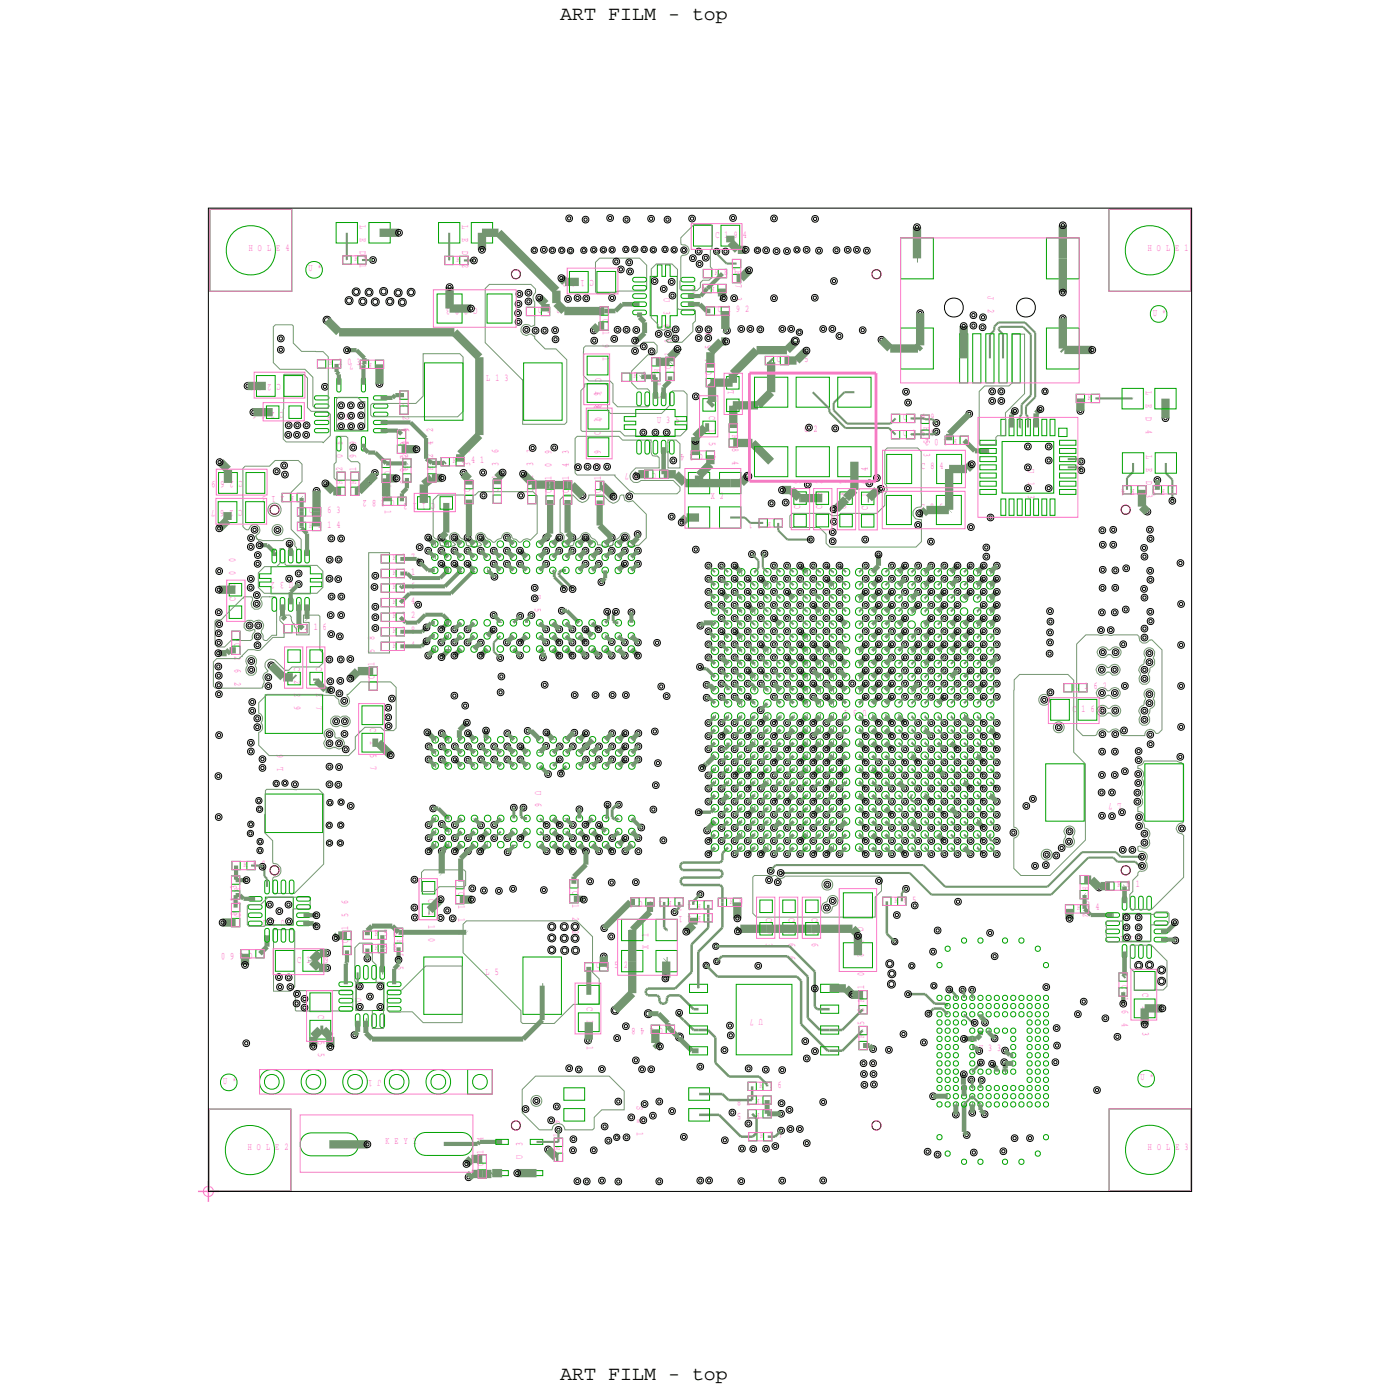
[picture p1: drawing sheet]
<svg xmlns="http://www.w3.org/2000/svg" width="85mm" height="85mm" viewBox="0 0 85 85" stroke-linecap="round" stroke-linejoin="round" font-family="sans-serif">
<defs><g id="words">
<g font-size="1.2">
<text x="34.2" y="1.2">ART FILM - top</text>
<text x="34.2" y="84.2">ART FILM - top</text>
</g>
<g font-size=".6" fill="#ff79cb">
<text x="15.2" y="15.3">H O L E 4</text>
<text x="18.8" y="16.6">U *</text>
<text x="21.6" y="15.9">R 6</text>
<text x="22" y="13.7" transform="rotate(90 22 13.7)">L</text>
<text x="22" y="14.5" transform="rotate(90 22 14.5)">E</text>
<text x="22" y="15.3" transform="rotate(90 22 15.3)">D</text>
<text x="22" y="16.1" transform="rotate(90 22 16.1)">1</text>
<text x="27.9" y="16">R 7</text>
<text x="28.2" y="13.7" transform="rotate(90 28.2 13.7)">L</text>
<text x="28.2" y="14.5" transform="rotate(90 28.2 14.5)">E</text>
<text x="28.2" y="15.3" transform="rotate(90 28.2 15.3)">D</text>
<text x="28.2" y="16.1" transform="rotate(90 28.2 16.1)">2</text>
<text x="36.2" y="17.1" transform="rotate(-180 36.2 17.1)">C 1 9 3</text>
<text x="43.6" y="17.5" transform="rotate(-180 43.6 17.5)">R 8 0</text>
<text x="43.6" y="16.8">R 8 1</text>
<text x="43.7" y="14.5">C 1 9 4</text>
<text x="44.9" y="16.5" transform="rotate(90 44.9 16.5)">R</text>
<text x="44.9" y="17.3" transform="rotate(90 44.9 17.3)">7</text>
<text x="70" y="15.3">H O L E 1</text>
<text x="17.1" y="23.4" transform="rotate(-180 17.1 23.4)">C 2 6 1</text>
<text x="20.1" y="22.3">R 2 0 3</text>
<text x="22.7" y="22.2" transform="rotate(-180 22.7 22.2)">R 5 7</text>
<text x="29.1" y="18.8" transform="rotate(-180 29.1 18.8)">C 2 8 3</text>
<text x="29.7" y="23.2">L 1 3</text>
<text x="32.8" y="19.1">C 2 8 4</text>
<text x="36.3" y="23.1" transform="rotate(90 36.3 23.1)">C</text>
<text x="36.3" y="23.9" transform="rotate(90 36.3 23.9)">1</text>
<text x="36.8" y="19.4" transform="rotate(90 36.8 19.4)">C</text>
<text x="36.8" y="20.2" transform="rotate(90 36.8 20.2)">1</text>
<text x="36.8" y="21" transform="rotate(90 36.8 21)">9</text>
<text x="36.8" y="21.8" transform="rotate(90 36.8 21.8)">1</text>
<text x="38.6" y="23.1">R 8 2</text>
<text x="39.9" y="22.5" transform="rotate(90 39.9 22.5)">R</text>
<text x="39.9" y="23.3" transform="rotate(90 39.9 23.3)">8</text>
<text x="40.5" y="18.2" transform="rotate(90 40.5 18.2)">U</text>
<text x="40.5" y="19" transform="rotate(90 40.5 19)">3</text>
<text x="40.5" y="19.7" transform="rotate(90 40.5 19.7)">6</text>
<text x="41" y="22.5" transform="rotate(-90 41 22.5)">C</text>
<text x="41" y="21.7" transform="rotate(-90 41 21.7)">1</text>
<text x="41" y="20.9" transform="rotate(-90 41 20.9)">8</text>
<text x="41" y="20.1" transform="rotate(-90 41 20.1)">8</text>
<text x="43.4" y="22.9" transform="rotate(-90 43.4 22.9)">C</text>
<text x="43.4" y="22.1" transform="rotate(-90 43.4 22.1)">1</text>
<text x="43.4" y="21.3" transform="rotate(-90 43.4 21.3)">5</text>
<text x="43.4" y="20.5" transform="rotate(-90 43.4 20.5)">4</text>
<text x="43.8" y="19.1">C 1 9 2</text>
<text x="44.8" y="23.3" transform="rotate(-90 44.8 23.3)">4</text>
<text x="44.9" y="18.1" transform="rotate(90 44.9 18.1)">3</text>
<text x="47.4" y="22.1">C 1 9 5</text>
<text x="60.3" y="18.1" transform="rotate(90 60.3 18.1)">J</text>
<text x="60.3" y="18.9" transform="rotate(90 60.3 18.9)">2</text>
<text x="69.9" y="23.9" transform="rotate(90 69.9 23.9)">L</text>
<text x="70.4" y="19.3">U *</text>
<text x="14.8" y="29.3" transform="rotate(-180 14.8 29.3)">C 2 6 9</text>
<text x="17.3" y="25.2" transform="rotate(-180 17.3 25.2)">C 2 6 6</text>
<text x="20.9" y="29.5" transform="rotate(-90 20.9 29.5)">R</text>
<text x="20.9" y="28.7" transform="rotate(-90 20.9 28.7)">2</text>
<text x="20.9" y="27.9" transform="rotate(-90 20.9 27.9)">0</text>
<text x="20.9" y="27.2" transform="rotate(-90 20.9 27.2)">5</text>
<text x="21.3" y="25.3" transform="rotate(-180 21.3 25.3)">U 1 8</text>
<text x="21.7" y="29.5" transform="rotate(-90 21.7 29.5)">R</text>
<text x="21.7" y="28.7" transform="rotate(-90 21.7 28.7)">1</text>
<text x="21.7" y="27.9" transform="rotate(-90 21.7 27.9)">9</text>
<text x="21.7" y="27.2" transform="rotate(-90 21.7 27.2)">9</text>
<text x="23.5" y="28.7" transform="rotate(90 23.5 28.7)">C</text>
<text x="23.5" y="29.5" transform="rotate(90 23.5 29.5)">2</text>
<text x="24.4" y="27" transform="rotate(90 24.4 27)">C</text>
<text x="24.4" y="27.7" transform="rotate(90 24.4 27.7)">2</text>
<text x="24.4" y="28.5" transform="rotate(90 24.4 28.5)">8</text>
<text x="24.4" y="29.3" transform="rotate(90 24.4 29.3)">0</text>
<text x="24.6" y="24.6" transform="rotate(90 24.6 24.6)">C</text>
<text x="24.6" y="25.4" transform="rotate(90 24.6 25.4)">2</text>
<text x="24.6" y="26.1" transform="rotate(90 24.6 26.1)">6</text>
<text x="24.6" y="26.9" transform="rotate(90 24.6 26.9)">5</text>
<text x="24.9" y="28.7" transform="rotate(-90 24.9 28.7)">R</text>
<text x="24.9" y="27.9" transform="rotate(-90 24.9 27.9)">2</text>
<text x="24.9" y="27.1" transform="rotate(-90 24.9 27.1)">0</text>
<text x="24.9" y="26.3" transform="rotate(-90 24.9 26.3)">4</text>
<text x="26.4" y="28.7" transform="rotate(-90 26.4 28.7)">R</text>
<text x="26.4" y="27.9" transform="rotate(-90 26.4 27.9)">2</text>
<text x="26.4" y="27.1" transform="rotate(-90 26.4 27.1)">4</text>
<text x="26.4" y="26.3" transform="rotate(-90 26.4 26.3)">2</text>
<text x="27.6" y="28.2">R 2 4 1</text>
<text x="28.7" y="29.2" transform="rotate(-90 28.7 29.2)">1</text>
<text x="28.7" y="28.5" transform="rotate(-90 28.7 28.5)">3</text>
<text x="28.7" y="27.7" transform="rotate(-90 28.7 27.7)">8</text>
<text x="30.4" y="29.2" transform="rotate(-90 30.4 29.2)">1</text>
<text x="30.4" y="28.4" transform="rotate(-90 30.4 28.4)">3</text>
<text x="30.4" y="27.6" transform="rotate(-90 30.4 27.6)">6</text>
<text x="32.5" y="29.2" transform="rotate(-90 32.5 29.2)">1</text>
<text x="32.5" y="28.5" transform="rotate(-90 32.5 28.5)">3</text>
<text x="32.5" y="27.7" transform="rotate(-90 32.5 27.7)">3</text>
<text x="33.6" y="29.3" transform="rotate(-90 33.6 29.3)">1</text>
<text x="33.6" y="28.5" transform="rotate(-90 33.6 28.5)">0</text>
<text x="33.6" y="27.7" transform="rotate(-90 33.6 27.7)">9</text>
<text x="34.7" y="29.3" transform="rotate(-90 34.7 29.3)">1</text>
<text x="34.7" y="28.5" transform="rotate(-90 34.7 28.5)">4</text>
<text x="34.7" y="27.7" transform="rotate(-90 34.7 27.7)">3</text>
<text x="36.3" y="24.6" transform="rotate(90 36.3 24.6)">9</text>
<text x="36.3" y="25.4" transform="rotate(90 36.3 25.4)">0</text>
<text x="36.6" y="26.5" transform="rotate(-90 36.6 26.5)">C</text>
<text x="36.6" y="25.7" transform="rotate(-90 36.6 25.7)">1</text>
<text x="36.6" y="24.9" transform="rotate(-90 36.6 24.9)">8</text>
<text x="36.6" y="24.2" transform="rotate(-90 36.6 24.2)">9</text>
<text x="36.7" y="29.3" transform="rotate(-90 36.7 29.3)">1</text>
<text x="36.7" y="28.5" transform="rotate(-90 36.7 28.5)">3</text>
<text x="36.7" y="27.7" transform="rotate(-90 36.7 27.7)">9</text>
<text x="39.9" y="24.1" transform="rotate(90 39.9 24.1)">3</text>
<text x="40" y="28.9" transform="rotate(-180 40 28.9)">C 1 8 7</text>
<text x="40.1" y="25.8">U 3 5</text>
<text x="42.9" y="27.7" transform="rotate(-180 42.9 27.7)">C 2 4</text>
<text x="43.3" y="25.4" transform="rotate(90 43.3 25.4)">C</text>
<text x="43.3" y="26.2" transform="rotate(90 43.3 26.2)">1</text>
<text x="43.3" y="27" transform="rotate(90 43.3 27)">5</text>
<text x="43.3" y="27.8" transform="rotate(90 43.3 27.8)">3</text>
<text x="44.7" y="26.6" transform="rotate(90 44.7 26.6)">R</text>
<text x="44.7" y="27.4" transform="rotate(90 44.7 27.4)">8</text>
<text x="44.7" y="28.1" transform="rotate(90 44.7 28.1)">4</text>
<text x="44.8" y="24.1" transform="rotate(-90 44.8 24.1)">L</text>
<text x="48.8" y="29.5" transform="rotate(-90 48.8 29.5)">9</text>
<text x="49.1" y="26.4">G 2</text>
<text x="50.2" y="29.5" transform="rotate(-90 50.2 29.5)">2</text>
<text x="51.6" y="29.5" transform="rotate(-90 51.6 29.5)">7</text>
<text x="52.9" y="29.5" transform="rotate(-90 52.9 29.5)">0</text>
<text x="52.9" y="28.7" transform="rotate(-90 52.9 28.7)">4</text>
<text x="55.1" y="25.6">C 1 4 9</text>
<text x="55.1" y="26.6">C 1 5 0</text>
<text x="56.2" y="28.6">C 8 4</text>
<text x="56.4" y="26" transform="rotate(90 56.4 26)">R</text>
<text x="56.4" y="26.8" transform="rotate(90 56.4 26.8)">5</text>
<text x="56.4" y="27.6" transform="rotate(90 56.4 27.6)">3</text>
<text x="58.4" y="26.8" transform="rotate(-180 58.4 26.8)">R 1 0 2</text>
<text x="62.8" y="28.6" transform="rotate(90 62.8 28.6)">U</text>
<text x="62.8" y="29.4" transform="rotate(90 62.8 29.4)">1</text>
<text x="66.4" y="24.4">R 3</text>
<text x="69.2" y="29.8" transform="rotate(-180 69.2 29.8)">R 4</text>
<text x="69.9" y="24.7" transform="rotate(90 69.9 24.7)">E</text>
<text x="69.9" y="25.4" transform="rotate(90 69.9 25.4)">D</text>
<text x="69.9" y="26.2" transform="rotate(90 69.9 26.2)">4</text>
<text x="69.9" y="27.8" transform="rotate(90 69.9 27.8)">L</text>
<text x="69.9" y="28.6" transform="rotate(90 69.9 28.6)">E</text>
<text x="69.9" y="29.4" transform="rotate(90 69.9 29.4)">D</text>
<text x="71.1" y="29.8" transform="rotate(-180 71.1 29.8)">R 5</text>
<text x="14.4" y="35.9" transform="rotate(-90 14.4 35.9)">2</text>
<text x="14.4" y="35.1" transform="rotate(-90 14.4 35.1)">0</text>
<text x="14.4" y="34.3" transform="rotate(-90 14.4 34.3)">0</text>
<text x="14.8" y="31.1" transform="rotate(-180 14.8 31.1)">C 2 6 7</text>
<text x="17.9" y="35.5" transform="rotate(-180 17.9 35.5)">U 3 2</text>
<text x="17.9" y="30.3" transform="rotate(-180 17.9 30.3)">R 2 1 3</text>
<text x="18.9" y="32.2">R 2 1 4</text>
<text x="18.9" y="31.3">C 2 6 3</text>
<text x="23.5" y="30.3" transform="rotate(90 23.5 30.3)">8</text>
<text x="23.5" y="31.1" transform="rotate(90 23.5 31.1)">1</text>
<text x="24" y="34.2">R 3 7</text>
<text x="24" y="35.1">R 3 1</text>
<text x="24" y="36">R 2 6</text>
<text x="24.1" y="30.5" transform="rotate(-180 24.1 30.5)">C 2 8 2</text>
<text x="26.5" y="30.7" transform="rotate(-180 26.5 30.7)">C 1 1 3</text>
<text x="28.7" y="30" transform="rotate(-90 28.7 30)">C</text>
<text x="30.4" y="30" transform="rotate(-90 30.4 30)">C</text>
<text x="32.5" y="30" transform="rotate(-90 32.5 30)">C</text>
<text x="33.6" y="30.1" transform="rotate(-90 33.6 30.1)">C</text>
<text x="34.7" y="30.1" transform="rotate(-90 34.7 30.1)">C</text>
<text x="36.7" y="30.1" transform="rotate(-90 36.7 30.1)">C</text>
<text x="43.4" y="30.5">X 2</text>
<text x="47" y="31.8" transform="rotate(-180 47 31.8)">R 2 1</text>
<text x="48.8" y="31.1" transform="rotate(-90 48.8 31.1)">C</text>
<text x="48.8" y="30.3" transform="rotate(-90 48.8 30.3)">7</text>
<text x="50.2" y="31.1" transform="rotate(-90 50.2 31.1)">C</text>
<text x="50.2" y="30.3" transform="rotate(-90 50.2 30.3)">8</text>
<text x="51.6" y="31.1" transform="rotate(-90 51.6 31.1)">C</text>
<text x="51.6" y="30.3" transform="rotate(-90 51.6 30.3)">8</text>
<text x="52.9" y="31.1" transform="rotate(-90 52.9 31.1)">C</text>
<text x="52.9" y="30.3" transform="rotate(-90 52.9 30.3)">1</text>
<text x="56.2" y="31.1">C 8 6</text>
<text x="62.8" y="30.2" transform="rotate(90 62.8 30.2)">3</text>
<text x="69.9" y="30.2" transform="rotate(90 69.9 30.2)">3</text>
<text x="14.3" y="39.2" transform="rotate(90 14.3 39.2)">C</text>
<text x="14.3" y="40" transform="rotate(90 14.3 40)">2</text>
<text x="14.3" y="40.8" transform="rotate(90 14.3 40.8)">6</text>
<text x="14.3" y="41.6" transform="rotate(90 14.3 41.6)">2</text>
<text x="14.4" y="36.7" transform="rotate(-90 14.4 36.7)">C</text>
<text x="17.9" y="40.7" transform="rotate(90 17.9 40.7)">C</text>
<text x="17.9" y="41.5" transform="rotate(90 17.9 41.5)">2</text>
<text x="18" y="38.4">R 2 1 6</text>
<text x="19.3" y="40.7" transform="rotate(90 19.3 40.7)">C</text>
<text x="19.3" y="41.5" transform="rotate(90 19.3 41.5)">2</text>
<text x="22.9" y="41.4" transform="rotate(-90 22.9 41.4)">C</text>
<text x="22.9" y="40.6" transform="rotate(-90 22.9 40.6)">1</text>
<text x="22.9" y="39.8" transform="rotate(-90 22.9 39.8)">5</text>
<text x="22.9" y="39" transform="rotate(-90 22.9 39)">8</text>
<text x="24" y="38.6">R 3 8</text>
<text x="24" y="39.5">R 3 4</text>
<text x="24" y="37.7">R 3 2</text>
<text x="24" y="36.8">R 2 4</text>
<text x="32.6" y="36.3" transform="rotate(90 32.6 36.3)">U</text>
<text x="32.6" y="37.1" transform="rotate(90 32.6 37.1)">5</text>
<text x="17.3" y="47" transform="rotate(-90 17.3 47)">L</text>
<text x="17.3" y="46.2" transform="rotate(-90 17.3 46.2)">6</text>
<text x="17.9" y="42.3" transform="rotate(90 17.9 42.3)">2</text>
<text x="17.9" y="43.1" transform="rotate(90 17.9 43.1)">9</text>
<text x="19.3" y="42.3" transform="rotate(90 19.3 42.3)">2</text>
<text x="19.3" y="43.1" transform="rotate(90 19.3 43.1)">7</text>
<text x="22.6" y="44.4" transform="rotate(90 22.6 44.4)">C</text>
<text x="22.6" y="45.2" transform="rotate(90 22.6 45.2)">1</text>
<text x="22.6" y="46" transform="rotate(90 22.6 46)">5</text>
<text x="22.6" y="46.8" transform="rotate(90 22.6 46.8)">7</text>
<text x="52.9" y="43.3" transform="rotate(-180 52.9 43.3)">U 3 4</text>
<text x="65.4" y="43.4">C 1 6 1</text>
<text x="65.6" y="42">C 1 6 2</text>
<text x="14.9" y="52.9">R 5 9</text>
<text x="32.7" y="48.2" transform="rotate(90 32.7 48.2)">U</text>
<text x="32.7" y="49" transform="rotate(90 32.7 49)">6</text>
<text x="68.4" y="49" transform="rotate(-180 68.4 49)">L 7</text>
<text x="14.3" y="54.2" transform="rotate(90 14.3 54.2)">R</text>
<text x="14.3" y="55.7" transform="rotate(90 14.3 55.7)">0</text>
<text x="14.5" y="55.8" transform="rotate(-90 14.5 55.8)">R</text>
<text x="14.5" y="55" transform="rotate(-90 14.5 55)">6</text>
<text x="14.5" y="54.3" transform="rotate(-90 14.5 54.3)">3</text>
<text x="15.4" y="58.1" transform="rotate(-180 15.4 58.1)">C 1 6 0</text>
<text x="17.4" y="56.1" transform="rotate(-180 17.4 56.1)">U 1 0</text>
<text x="18.1" y="58.8">C 1 5 9</text>
<text x="21.3" y="57.5" transform="rotate(-90 21.3 57.5)">C</text>
<text x="21.3" y="56.7" transform="rotate(-90 21.3 56.7)">1</text>
<text x="21.3" y="56" transform="rotate(-90 21.3 56)">5</text>
<text x="21.3" y="55.2" transform="rotate(-90 21.3 55.2)">6</text>
<text x="22.9" y="58">R 5 8</text>
<text x="22.9" y="57.1">R 5 6</text>
<text x="24.2" y="57.3" transform="rotate(90 24.2 57.3)">R</text>
<text x="24.2" y="58.1" transform="rotate(90 24.2 58.1)">5</text>
<text x="24.2" y="58.9" transform="rotate(90 24.2 58.9)">5</text>
<text x="26.2" y="54.9" transform="rotate(90 26.2 54.9)">C</text>
<text x="26.2" y="55.6" transform="rotate(90 26.2 55.6)">1</text>
<text x="26.2" y="56.4" transform="rotate(90 26.2 56.4)">1</text>
<text x="26.2" y="57.2" transform="rotate(90 26.2 57.2)">0</text>
<text x="28" y="54.4" transform="rotate(90 28 54.4)">C</text>
<text x="28" y="55.2" transform="rotate(90 28 55.2)">1</text>
<text x="28" y="56" transform="rotate(90 28 56)">1</text>
<text x="28" y="56.8" transform="rotate(90 28 56.8)">2</text>
<text x="29.6" y="59.5">L 5</text>
<text x="34.9" y="54.4" transform="rotate(90 34.9 54.4)">C</text>
<text x="34.9" y="55.2" transform="rotate(90 34.9 55.2)">1</text>
<text x="34.9" y="56" transform="rotate(90 34.9 56)">2</text>
<text x="34.9" y="56.7" transform="rotate(90 34.9 56.7)">2</text>
<text x="36.4" y="59.1">C 1 5 2</text>
<text x="39.6" y="57.9" transform="rotate(-90 39.6 57.9)">X</text>
<text x="39.6" y="57.1" transform="rotate(-90 39.6 57.1)">1</text>
<text x="41" y="55" transform="rotate(-180 41 55)">R 1 4 C 8</text>
<text x="42.8" y="55.9" transform="rotate(-180 42.8 55.9)">R 1 1</text>
<text x="42.8" y="55.1" transform="rotate(-180 42.8 55.1)">R 1 3</text>
<text x="44.5" y="55.1">R 8</text>
<text x="46.7" y="56" transform="rotate(90 46.7 56)">C</text>
<text x="46.7" y="56.8" transform="rotate(90 46.7 56.8)">9</text>
<text x="46.7" y="57.6" transform="rotate(90 46.7 57.6)">3</text>
<text x="48.1" y="56" transform="rotate(90 48.1 56)">C</text>
<text x="48.1" y="56.8" transform="rotate(90 48.1 56.8)">1</text>
<text x="48.1" y="57.6" transform="rotate(90 48.1 57.6)">6</text>
<text x="48.1" y="58.3" transform="rotate(90 48.1 58.3)">6</text>
<text x="49.5" y="56" transform="rotate(90 49.5 56)">C</text>
<text x="49.5" y="56.8" transform="rotate(90 49.5 56.8)">6</text>
<text x="49.5" y="57.6" transform="rotate(90 49.5 57.6)">6</text>
<text x="52.3" y="56.6" transform="rotate(90 52.3 56.6)">C</text>
<text x="52.3" y="57.4" transform="rotate(90 52.3 57.4)">9</text>
<text x="52.3" y="58.2" transform="rotate(90 52.3 58.2)">2</text>
<text x="52.7" y="59.6" transform="rotate(-90 52.7 59.6)">0</text>
<text x="54.6" y="55.1">R 6 5</text>
<text x="65.7" y="55.5">R 6 4</text>
<text x="66.1" y="54.1" transform="rotate(90 66.1 54.1)">R</text>
<text x="66.1" y="54.9" transform="rotate(90 66.1 54.9)">6</text>
<text x="66.1" y="55.7" transform="rotate(90 66.1 55.7)">2</text>
<text x="68.2" y="54.1">R 6 1</text>
<text x="69.7" y="57.1" transform="rotate(-180 69.7 57.1)">U 1 1</text>
<text x="19.4" y="61.9" transform="rotate(90 19.4 61.9)">C</text>
<text x="19.4" y="62.7" transform="rotate(90 19.4 62.7)">1</text>
<text x="19.4" y="63.5" transform="rotate(90 19.4 63.5)">5</text>
<text x="19.4" y="64.3" transform="rotate(90 19.4 64.3)">5</text>
<text x="22" y="61.1" transform="rotate(-90 22 61.1)">U</text>
<text x="22" y="60.4" transform="rotate(-90 22 60.4)">9</text>
<text x="23.3" y="65.9" transform="rotate(-180 23.3 65.9)">J 1</text>
<text x="35.8" y="61.5" transform="rotate(90 35.8 61.5)">C</text>
<text x="35.8" y="62.2" transform="rotate(90 35.8 62.2)">1</text>
<text x="35.8" y="63" transform="rotate(90 35.8 63)">5</text>
<text x="35.8" y="63.8" transform="rotate(90 35.8 63.8)">1</text>
<text x="40.5" y="62.7" transform="rotate(-180 40.5 62.7)">C 1 4 8</text>
<text x="46.5" y="62.2" transform="rotate(-180 46.5 62.2)">U 7</text>
<text x="52.7" y="63.3" transform="rotate(-90 52.7 63.3)">R</text>
<text x="52.7" y="62.6" transform="rotate(-90 52.7 62.6)">5</text>
<text x="52.7" y="61.8" transform="rotate(-90 52.7 61.8)">2 R</text>
<text x="52.7" y="60.4" transform="rotate(-90 52.7 60.4)">1</text>
<text x="59.7" y="64.1">U 3 3</text>
<text x="68.5" y="60.1" transform="rotate(90 68.5 60.1)">C</text>
<text x="68.5" y="60.9" transform="rotate(90 68.5 60.9)">1</text>
<text x="68.5" y="61.7" transform="rotate(90 68.5 61.7)">6</text>
<text x="68.5" y="62.4" transform="rotate(90 68.5 62.4)">4</text>
<text x="69.6" y="65.9">U *</text>
<text x="69.7" y="60.6" transform="rotate(90 69.7 60.6)">C</text>
<text x="69.7" y="61.4" transform="rotate(90 69.7 61.4)">1</text>
<text x="69.7" y="62.2" transform="rotate(90 69.7 62.2)">6</text>
<text x="69.7" y="63" transform="rotate(90 69.7 63)">3</text>
<text x="13.6" y="66.1">U *</text>
<text x="15.1" y="70.2">H O L E 2</text>
<text x="23.5" y="69.8">K E Y 1</text>
<text x="29.5" y="71.2" transform="rotate(-90 29.5 71.2)">C</text>
<text x="29.5" y="70.4" transform="rotate(-90 29.5 70.4)">1</text>
<text x="29.5" y="69.6" transform="rotate(-90 29.5 69.6)">4</text>
<text x="31.9" y="70.7" transform="rotate(-90 31.9 70.7)">U</text>
<text x="31.9" y="69.9" transform="rotate(-90 31.9 69.9)">3</text>
<text x="34.2" y="70.2" transform="rotate(-90 34.2 70.2)">R</text>
<text x="34.2" y="69.4" transform="rotate(-90 34.2 69.4)">1</text>
<text x="34.2" y="68.6" transform="rotate(-90 34.2 68.6)">9</text>
<text x="38.9" y="67.5" transform="rotate(90 38.9 67.5)">S</text>
<text x="38.9" y="68.3" transform="rotate(90 38.9 68.3)">W</text>
<text x="38.9" y="69.1" transform="rotate(90 38.9 69.1)">1</text>
<text x="46.4" y="66.4">R 7 6</text>
<text x="46.4" y="67" transform="rotate(-180 46.4 67)">R 7 8</text>
<text x="46.4" y="67.9" transform="rotate(-180 46.4 67.9)">R 7 5</text>
<text x="46.4" y="69.4">R 7 7</text>
<text x="70.1" y="70.2">H O L E 3</text>
</g>
</g></defs>
<!-- layer: Drawing Origin -->
<path d="M12.1 72.7h1.3M12.7 72.1v1.2" fill="none" stroke="#ff79cb" stroke-width=".09"/>
<path d="M12.5 72.5l.2-.1 .2 .1 .1 .2-.1 .2-.2 .1-.2-.1-.1-.2z" fill="none" stroke="#ff79cb" stroke-width=".06"/>
<!-- layer: Nets -->
<g fill="none" stroke="#00a200" stroke-width=".06">
<path d="M12.8 12.8h5v5h-5zM20.5 13.6h1.3v1.2h-1.3zM20.9 15.6h.5v.5h-.5zM21.8 15.6h.5v.5h-.5zM22.5 13.6h1.3v1.2h-1.3zM26.7 17.9h1.5v1.8h-1.5zM26.8 13.6h1.3v1.2h-1.3zM27.1 15.6h.5v.5h-.5zM28.1 15.6h.5v.5h-.5zM28.8 13.6h1.3v1.2h-1.3zM29.7 17.9h1.5v1.8h-1.5zM32.1 18.8h.5v.5h-.5z"/>
<path d="M33 18.8h.5v.5h-.5zM34.8 16.6h1.1v1.2h-1.1zM36.4 16.6h1.2v1.2h-1.2zM36.6 18.7h.5v.5h-.5zM36.6 19.6h.5v.5h-.5zM38.6 19l.7-.1 .1 .1v.1l-.7 .1-.1-.1zM38.6 17l.7-.1 .1 .1v.1l-.7 .1-.1-.1zM38.6 17.5l.7-.1 .1 .1v.1l-.7 .1-.1-.1zM38.6 18.5l.7-.1 .1 .1v.1l-.7 .1-.1-.1zM38.6 18l.7-.1 .1 .1v.1l-.7 .1-.1-.1zM40.1 16.2h.3v.7h.2v-.7h.3v.7h.4v2.4h-.4v.7h-.3v-.7h-.2v.7h-.3v-.7h-.4v-2.4h.4zM41.6 19l.7-.1 .1 .1v.1l-.7 .1-.1-.1z"/>
<path d="M41.6 17l.7-.1 .1 .1v.1l-.7 .1-.1-.1zM41.6 17.5l.7-.1 .1 .1v.1l-.7 .1-.1-.1zM41.6 18l.7-.1 .1 .1v.1l-.7 .1-.1-.1zM41.6 18.5l.7-.1 .1 .1v.1l-.7 .1-.1-.1zM42.3 13.7h1.2v1.3h-1.2zM42.9 17.4h.5v.5h-.5zM42.9 16.4h.5v.5h-.5zM43.1 18.7h.5v.5h-.5zM43.8 17.4h.5v.5h-.5zM43.8 16.4h.5v.5h-.5zM44 13.7h1.1v1.3h-1.1zM44 18.7h.5v.5h-.5z"/>
<path d="M44.7 15.8h.5v.5h-.5zM44.7 16.7h.5v.6h-.5zM55 14.5h2v2.5h-2zM63.9 14.5h2v2.5h-2zM67.7 12.8h5v5h-5zM13.3 30.6h1.2v1.3h-1.2zM13.3 28.8h1.2v1.3h-1.2zM14 35.6h.7v.8h-.7zM14 37h.7v.7h-.7zM14.1 39.4h.5v.5h-.5zM14.1 38.5h.5v.5h-.5zM15 30.6h1.1v1.3h-1.1z"/>
<path d="M15 28.8h1.2v1.3h-1.2zM15.6 22.9h1.2v1.3h-1.2zM15.8 35h.7v-.4h2.4v.4h.7v.3h-.7v.2h.7v.3h-.7v.4h-2.4v-.4h-.7v-.3h.7v-.2h-.7zM16.3 24.8h.7v.7h-.7zM16.7 33.5h.1l.1 .1-.1 .7h-.1l-.1-.1zM16.7 36.5h.1l.1 .1-.1 .7h-.1l-.1-.1zM17.2 36.5h.1l.1 .1-.1 .7h-.1l-.1-.1zM17.2 33.5h.1l.1 .1-.1 .7h-.1l-.1-.1zM17.2 30.1h.5v.5h-.5zM17.3 38.1h.5v.5h-.5zM17.3 22.9h1.2v1.3h-1.2zM17.6 39.7h.7v.7h-.7z"/>
<path d="M17.6 24.8h.8v.7h-.8zM17.7 33.5h.1l.1 .1-.1 .7h-.1l-.1-.1zM17.7 36.5h.1l.1 .1-.1 .7h-.1l-.1-.1zM18.1 30.1h.5v.5h-.5zM18.1 31.9h.6v.5h-.6zM18.1 31h.6v.5h-.6zM18.2 33.5h.1l.1 .1-.1 .7h-.1l-.1-.1zM18.2 36.5h.1l.1 .1-.1 .7h-.1l-.1-.1zM18.2 38.1h.5v.5h-.5zM18.7 36.5h.1l.1 .1-.1 .7h-.1l-.1-.1zM18.7 33.5h.1l.1 .1-.1 .7h-.1l-.1-.1zM18.9 39.7h.8v.7h-.8z"/>
<path d="M19.1 31.9h.5v.5h-.5zM19.1 31h.5v.5h-.5zM19.2 25.7h.7h.2v.1l-.8 .1-.1-.1zM19.2 26.2h.7h.2v.1l-.8 .1-.1-.1zM19.2 25.2h.7h.2v.1l-.8 .1-.1-.1zM19.2 24.2h.7h.2v.1l-.8 .1-.1-.1zM19.2 24.7h.7h.2v.1l-.8 .1-.1-.1zM19.4 22h.5v.5h-.5zM20.3 22h.5v.5h-.5zM20.4 24.3h2v2h-2zM20.6 29.7h.5v.5h-.5zM20.6 28.8h.5v.5h-.5z"/>
<path d="M20.6 23h.1l.1 .2-.1 .7h-.1v-.1zM20.6 26.6h.1l.1 .2-.1 .7h-.1v-.1zM21.4 29.7h.5v.5h-.5zM21.4 28.8h.5v.5h-.5zM22 22h.5v.5h-.5zM22.1 23h.1l.1 .2-.1 .7h-.1v-.1zM22.1 26.6h.1l.1 .2-.1 .7h-.1v-.1zM22.8 26.2h.7h.2v.1l-.8 .1-.1-.1zM22.8 24.2h.7h.2v.1l-.8 .1-.1-.1zM22.8 25.2h.7h.2v.1l-.8 .1-.1-.1zM22.8 24.7h.7h.2v.1l-.8 .1-.1-.1zM22.8 25.7h.7h.2v.1l-.8 .1-.1-.1z"/>
<path d="M22.9 22h.5v.5h-.5zM23.3 38.3h.5v.5h-.5zM23.3 39.2h.5v.5h-.5zM23.3 37.4h.5v.5h-.5zM23.3 36.5h.5v.5h-.5zM23.3 33.9h.5v.5h-.5zM23.3 34.7h.5v.5h-.5zM23.3 35.6h.5v.5h-.5zM23.3 28.9h.5v.5h-.5zM23.3 28h.5v.5h-.5zM23.4 30.3h.5v.5h-.5zM24.2 36.5h.5v.5h-.5z"/>
<path d="M24.2 37.4h.5v.5h-.5zM24.2 33.9h.5v.5h-.5zM24.2 38.3h.5v.5h-.5zM24.2 35.6h.5v.5h-.5zM24.2 39.2h.5v.5h-.5zM24.2 34.7h.5v.5h-.5zM24.2 27.2h.6v.5h-.6zM24.2 26.2h.6v.6h-.6zM24.3 30.3h.5v.5h-.5zM24.4 23.9h.5v.5h-.5zM24.4 24.8h.5v.5h-.5zM24.6 28.9h.5v.5h-.5z"/>
<path d="M24.6 28h.5v.5h-.5zM25.5 30.3h.7v.8h-.7zM25.9 22.1h2.4v3.5h-2.4zM26.1 28.9h.5v.5h-.5zM26.1 28h.5v.5h-.5zM26.4 34.7l.1-.1 .2 .1v.2l-.2 .1-.1-.1zM26.4 37.9l.1-.1 .2 .1v.2l-.2 .1-.1-.1zM26.4 38.7l.1-.1 .2 .1v.2l-.2 .1-.1-.1zM26.4 33.9l.1-.1 .2 .1v.2l-.2 .1-.1-.1zM26.4 39.5l.1-.1 .2 .1v.2l-.2 .1-.1-.1zM26.4 33.1l.1-.1 .2 .1v.2l-.2 .1-.1-.1zM26.9 30.3h.7v.8h-.7z"/>
<path d="M26.9 27.9h.5v.5h-.5zM27.2 39.5l.1-.1 .2 .1v.2l-.2 .1-.1-.1zM27.2 33.1l.1-.1 .2 .1v.2l-.2 .1-.1-.1zM27.2 37.9l.1-.1 .2 .1v.2l-.2 .1-.1-.1zM27.2 38.7l.1-.1 .2 .1v.2l-.2 .1-.1-.1zM27.2 33.9l.1-.1 .2 .1v.2l-.2 .1-.1-.1zM27.2 34.7l.1-.1 .2 .1v.2l-.2 .1-.1-.1zM27.8 27.9h.5v.5h-.5zM28 37.9l.1-.1 .2 .1v.2l-.2 .1-.1-.1zM28 34.7l.1-.1 .2 .1v.2l-.2 .1-.1-.1zM28 38.7l.1-.1 .2 .1v.2l-.2 .1-.1-.1zM28 33.9l.1-.1 .2 .1v.2l-.2 .1-.1-.1z"/>
<path d="M28 39.5l.1-.1 .2 .1v.2l-.2 .1-.1-.1zM28 33.1l.1-.1 .2 .1v.2l-.2 .1-.1-.1zM28.4 30.2h.5v.5h-.5zM28.4 29.3h.5v.5h-.5zM28.8 39.5l.1-.1 .2 .1v.2l-.2 .1-.1-.1zM28.8 33.1l.1-.1 .2 .1v.2l-.2 .1-.1-.1zM28.8 34.7l.1-.1 .2 .1v.2l-.2 .1-.1-.1zM28.8 37.9l.1-.1 .2 .1v.2l-.2 .1-.1-.1zM28.8 33.9l.1-.1 .2 .1v.2l-.2 .1-.1-.1zM28.8 38.7l.1-.1 .2 .1v.2l-.2 .1-.1-.1zM29.6 33.9l.1-.1 .2 .1v.2l-.2 .1-.1-.1zM29.6 34.7l.1-.1 .2 .1v.2l-.2 .1-.1-.1z"/>
<path d="M29.6 37.9l.1-.1 .2 .1v.2l-.2 .1-.1-.1zM29.6 39.5l.1-.1 .2 .1v.2l-.2 .1-.1-.1zM29.6 33.1l.1-.1 .2 .1v.2l-.2 .1-.1-.1zM29.6 38.7l.1-.1 .2 .1v.2l-.2 .1-.1-.1zM30.1 30.2h.5v.5h-.5zM30.1 29.3h.5v.5h-.5zM30.4 37.9l.1-.1 .2 .1v.2l-.2 .1-.1-.1zM30.4 33.9l.1-.1 .2 .1v.2l-.2 .1-.1-.1zM30.4 34.7l.1-.1 .2 .1v.2l-.2 .1-.1-.1zM30.4 39.5l.1-.1 .2 .1v.2l-.2 .1-.1-.1zM30.4 33.1l.1-.1 .2 .1v.2l-.2 .1-.1-.1zM30.4 38.7l.1-.1 .2 .1v.2l-.2 .1-.1-.1z"/>
<path d="M31.2 38.7l.1-.1 .2 .1v.2l-.2 .1-.1-.1zM31.2 33.9l.1-.1 .2 .1v.2l-.2 .1-.1-.1zM31.2 34.7l.1-.1 .2 .1v.2l-.2 .1-.1-.1zM31.2 39.5l.1-.1 .2 .1v.2l-.2 .1-.1-.1zM31.2 37.9l.1-.1 .2 .1v.2l-.2 .1-.1-.1zM31.2 33.1l.1-.1 .2 .1v.2l-.2 .1-.1-.1zM32 22.1h2.3v3.5h-2.3zM32 37.9l.1-.1 .2 .1v.2l-.2 .1-.1-.1zM32 34.7l.1-.1 .2 .1v.2l-.2 .1-.1-.1zM32 39.5l.1-.1 .2 .1v.2l-.2 .1-.1-.1zM32 33.1l.1-.1 .2 .1v.2l-.2 .1-.1-.1zM32 38.7l.1-.1 .2 .1v.2l-.2 .1-.1-.1z"/>
<path d="M32 33.9l.1-.1 .2 .1v.2l-.2 .1-.1-.1zM32.2 30.2h.5v.5h-.5zM32.2 29.3h.5v.5h-.5zM32.8 39.5l.1-.1 .2 .1v.2l-.2 .1-.1-.1zM32.8 33.9l.1-.1 .2 .1v.2l-.2 .1-.1-.1zM32.8 38.7l.1-.1 .2 .1v.2l-.2 .1-.1-.1zM32.8 34.7l.1-.1 .2 .1v.2l-.2 .1-.1-.1zM32.8 37.9l.1-.1 .2 .1v.2l-.2 .1-.1-.1zM32.8 33.1l.1-.1 .2 .1v.2l-.2 .1-.1-.1zM33.3 29.3h.5v.5h-.5zM33.3 30.3h.5v.5h-.5zM33.6 37.9l.1-.1 .2 .1v.2l-.2 .1-.1-.1z"/>
<path d="M33.6 33.9l.1-.1 .2 .1v.2l-.2 .1-.1-.1zM33.6 34.7l.1-.1 .2 .1v.2l-.2 .1-.1-.1zM33.6 39.5l.1-.1 .2 .1v.2l-.2 .1-.1-.1zM33.6 38.7l.1-.1 .2 .1v.2l-.2 .1-.1-.1zM33.6 33.1l.1-.1 .2 .1v.2l-.2 .1-.1-.1zM34.4 33.1l.1-.1 .2 .1v.2l-.2 .1-.1-.1zM34.4 37.9l.1-.1 .2 .1v.2l-.2 .1-.1-.1zM34.4 33.9l.1-.1 .2 .1v.2l-.2 .1-.1-.1zM34.4 38.7l.1-.1 .2 .1v.2l-.2 .1-.1-.1zM34.4 34.7l.1-.1 .2 .1v.2l-.2 .1-.1-.1zM34.4 39.5l.1-.1 .2 .1v.2l-.2 .1-.1-.1zM34.4 30.3h.5v.5h-.5z"/>
<path d="M34.4 29.3h.5v.5h-.5zM35.2 39.5l.1-.1 .2 .1v.2l-.2 .1-.1-.1zM35.2 34.7l.1-.1 .2 .1v.2l-.2 .1-.1-.1zM35.2 37.9l.1-.1 .2 .1v.2l-.2 .1-.1-.1zM35.2 38.7l.1-.1 .2 .1v.2l-.2 .1-.1-.1zM35.2 33.9l.1-.1 .2 .1v.2l-.2 .1-.1-.1zM35.2 33.1l.1-.1 .2 .1v.2l-.2 .1-.1-.1zM35.8 23.4h1.3v1.2h-1.3zM35.8 21.7h1.3v1.2h-1.3zM35.9 26.7h1.3v1.2h-1.3zM35.9 25h1.3v1.2h-1.3zM36 39.5l.1-.1 .2 .1v.2l-.2 .1-.1-.1z"/>
<path d="M36 33.9l.1-.1 .2 .1v.2l-.2 .1-.1-.1zM36 37.9l.1-.1 .2 .1v.2l-.2 .1-.1-.1zM36 34.7l.1-.1 .2 .1v.2l-.2 .1-.1-.1zM36 38.7l.1-.1 .2 .1v.2l-.2 .1-.1-.1zM36 33.1l.1-.1 .2 .1v.2l-.2 .1-.1-.1zM36.3 30.3h.5v.5h-.5zM36.3 29.4h.5v.5h-.5zM36.8 39.5l.1-.1 .2 .1v.2l-.2 .1-.1-.1zM36.8 33.1l.1-.1 .2 .1v.2l-.2 .1-.1-.1zM36.8 38.7l.1-.1 .2 .1v.2l-.2 .1-.1-.1zM36.8 34.7l.1-.1 .2 .1v.2l-.2 .1-.1-.1zM36.8 33.9l.1-.1 .2 .1v.2l-.2 .1-.1-.1z"/>
<path d="M36.8 37.9l.1-.1 .2 .1v.2l-.2 .1-.1-.1zM37.6 33.9l.1-.1 .2 .1v.2l-.2 .1-.1-.1zM37.6 38.7l.1-.1 .2 .1v.2l-.2 .1-.1-.1zM37.6 37.9l.1-.1 .2 .1v.2l-.2 .1-.1-.1zM37.6 39.5l.1-.1 .2 .1v.2l-.2 .1-.1-.1zM37.6 34.7l.1-.1 .2 .1v.2l-.2 .1-.1-.1zM37.6 33.1l.1-.1 .2 .1v.2l-.2 .1-.1-.1zM37.9 22.8h.5v.5h-.5zM38.1 25.4h.7v-.4h2.4v.4h.7v.3h-.7v.2h.7v.3h-.7v.4h-2.4v-.4h-.7v-.3h.7v-.2h-.7zM38.4 38.7l.1-.1 .2 .1v.2l-.2 .1-.1-.1zM38.4 33.1l.1-.1 .2 .1v.2l-.2 .1-.1-.1zM38.4 34.7l.1-.1 .2 .1v.2l-.2 .1-.1-.1z"/>
<path d="M38.4 33.9l.1-.1 .2 .1v.2l-.2 .1-.1-.1zM38.4 37.9l.1-.1 .2 .1v.2l-.2 .1-.1-.1zM38.4 39.5l.1-.1 .2 .1v.2l-.2 .1-.1-.1zM38.9 22.8h.5v.5h-.5zM38.9 26.9h.2v.1v.7h-.2v-.1zM38.9 23.9h.2v.2v.6h-.2v-.1zM39.3 28.7h.5v.5h-.5zM39.4 26.9h.2v.1v.7h-.2v-.1zM39.4 23.9h.2v.2v.6h-.2v-.1zM39.8 21.8h.5v.5h-.5zM39.8 22.7h.5v.5h-.5zM39.9 26.9h.2v.1v.7h-.2v-.1z"/>
<path d="M39.9 23.9h.2v.2v.6h-.2v-.1zM40.2 28.7h.6v.5h-.6zM40.4 26.9h.2v.1v.7h-.2v-.1zM40.4 23.9h.2v.2v.6h-.2v-.1zM40.6 21.8h.5v.5h-.5zM40.6 22.7h.5v.5h-.5zM40.9 26.9h.2v.1v.7h-.2v-.1zM40.9 23.9h.2v.2v.6h-.2v-.1zM42 28.8h1.3v1.3h-1.3zM42 30.9h1.3v1.3h-1.3zM42.2 27.5h.5v.5h-.5zM42.9 24.3h.8v.8h-.8z"/>
<path d="M42.9 25.7h.8v.8h-.8zM43.1 27.5h.5v.5h-.5zM43.1 23.1h.5v.5h-.5zM43.1 22.2h.5v.5h-.5zM43.5 38l.1-.1 .2 .1v.3h-.2h-.1zM43.5 34.8l.1-.1 .2 .1v.3h-.2h-.1zM43.5 39.6l.1-.1 .2 .1v.3h-.2h-.1zM43.5 38.8l.1-.1 .2 .1v.3h-.2h-.1zM43.5 35.6l.1-.1 .2 .1v.3h-.2h-.1zM43.5 37.2l.1-.1 .2 .1v.3h-.2h-.1zM43.5 36.4l.1-.1 .2 .1v.3h-.2h-.1zM43.9 28.8h1.3v1.3h-1.3z"/>
<path d="M43.9 30.9h1.3v1.3h-1.3zM44.3 34.8l.1-.1 .2 .1v.3h-.2h-.1zM44.3 39.6l.1-.1 .2 .1v.3h-.2h-.1zM44.3 38.8l.1-.1 .2 .1v.3h-.2h-.1zM44.3 35.6l.1-.1 .2 .1v.3h-.2h-.1zM44.3 37.2l.1-.1 .2 .1v.3h-.2h-.1zM44.3 38l.1-.1 .2 .1v.3h-.2h-.1zM44.3 36.4l.1-.1 .2 .1v.3h-.2h-.1zM44.3 23h.8v.7h-.8zM44.3 24.4h.8v.7h-.8zM44.5 25.9h.5v.5h-.5zM44.5 26.8h.5v.5h-.5z"/>
<path d="M45.1 34.8l.1-.1 .2 .1v.3h-.2h-.1zM45.1 35.6l.1-.1 .2 .1v.3h-.2h-.1zM45.1 39.6l.1-.1 .2 .1v.3h-.2h-.1zM45.1 36.4l.1-.1 .2 .1v.3h-.2h-.1zM45.1 37.2l.1-.1 .2 .1v.3h-.2h-.1zM45.1 38l.1-.1 .2 .1v.3h-.2h-.1zM45.1 38.8l.1-.1 .2 .1v.3h-.2h-.1zM45.9 37.2l.1-.1 .2 .1v.3h-.2h-.1zM45.9 36.4l.1-.1 .2 .1v.3h-.2h-.1zM45.9 34.8l.1-.1 .2 .1v.3h-.2h-.1zM45.9 35.6l.1-.1 .2 .1v.3h-.2h-.1zM45.9 38l.1-.1 .2 .1v.3h-.2h-.1z"/>
<path d="M45.9 38.8l.1-.1 .2 .1v.3h-.2h-.1zM45.9 39.6l.1-.1 .2 .1v.3h-.2h-.1zM46 23h2.1v1.8h-2.1zM46 27.3h2.1v1.8h-2.1zM46.3 31.7h.5v.5h-.5zM46.7 39.6l.1-.1 .2 .1v.3h-.2h-.1zM46.7 36.4l.1-.1 .2 .1v.3h-.2h-.1zM46.7 34.8l.1-.1 .2 .1v.3h-.2h-.1zM46.7 37.2l.1-.1 .2 .1v.3h-.2h-.1zM46.7 38l.1-.1 .2 .1v.3h-.2h-.1zM46.7 38.8l.1-.1 .2 .1v.3h-.2h-.1zM46.7 35.6l.1-.1 .2 .1v.3h-.2h-.1z"/>
<path d="M46.7 21.7h.5v.6h-.5zM47.2 31.7h.5v.5h-.5zM47.5 35.6l.1-.1 .2 .1v.3h-.2h-.1zM47.5 34.8l.1-.1 .2 .1v.3h-.2h-.1zM47.5 39.6l.1-.1 .2 .1v.3h-.2h-.1zM47.5 38.8l.1-.1 .2 .1v.3h-.2h-.1zM47.5 36.4l.1-.1 .2 .1v.3h-.2h-.1zM47.5 37.2l.1-.1 .2 .1v.3h-.2h-.1zM47.5 38l.1-.1 .2 .1v.3h-.2h-.1zM47.6 21.7h.5v.6h-.5zM48.3 36.4l.1-.1 .2 .1v.3h-.2h-.1zM48.3 38.8l.1-.1 .2 .1v.3h-.2h-.1z"/>
<path d="M48.3 35.6l.1-.1 .2 .1v.3h-.2h-.1zM48.3 34.8l.1-.1 .2 .1v.3h-.2h-.1zM48.3 37.2l.1-.1 .2 .1v.3h-.2h-.1zM48.3 38l.1-.1 .2 .1v.3h-.2h-.1zM48.3 39.6l.1-.1 .2 .1v.3h-.2h-.1zM48.4 31.4h.8v.7h-.8zM48.4 30h.8v.8h-.8zM48.6 27.3h2v1.8h-2zM48.6 23h2v1.8h-2zM49.1 39.6l.1-.1 .2 .1v.3h-.2h-.1zM49.1 38.8l.1-.1 .2 .1v.3h-.2h-.1zM49.1 35.6l.1-.1 .2 .1v.3h-.2h-.1z"/>
<path d="M49.1 36.4l.1-.1 .2 .1v.3h-.2h-.1zM49.1 37.2l.1-.1 .2 .1v.3h-.2h-.1zM49.1 38l.1-.1 .2 .1v.3h-.2h-.1zM49.1 34.8l.1-.1 .2 .1v.3h-.2h-.1zM49.8 31.4h.8v.7h-.8zM49.8 30h.8v.8h-.8zM49.9 39.6l.1-.1 .2 .1v.3h-.2h-.1zM49.9 35.6l.1-.1 .2 .1v.3h-.2h-.1zM49.9 38l.1-.1 .2 .1v.3h-.2h-.1zM49.9 38.8l.1-.1 .2 .1v.3h-.2h-.1zM49.9 34.8l.1-.1 .2 .1v.3h-.2h-.1zM49.9 37.2l.1-.1 .2 .1v.3h-.2h-.1z"/>
<path d="M49.9 36.4l.1-.1 .2 .1v.3h-.2h-.1zM50.7 35.6l.1-.1 .2 .1v.3h-.2h-.1zM50.7 36.4l.1-.1 .2 .1v.3h-.2h-.1zM50.7 38l.1-.1 .2 .1v.3h-.2h-.1zM50.7 37.2l.1-.1 .2 .1v.3h-.2h-.1zM50.7 38.8l.1-.1 .2 .1v.3h-.2h-.1zM50.7 34.8l.1-.1 .2 .1v.3h-.2h-.1zM50.7 39.6l.1-.1 .2 .1v.3h-.2h-.1zM51.1 27.3h2.1v1.8h-2.1zM51.1 23h2.1v1.8h-2.1zM51.2 31.4h.8v.7h-.8zM51.2 30h.8v.8h-.8z"/>
<path d="M51.5 39.6l.1-.1 .2 .1v.3h-.2h-.1zM51.5 38l.1-.1 .2 .1v.3h-.2h-.1zM51.5 36.4l.1-.1 .2 .1v.3h-.2h-.1zM51.5 37.2l.1-.1 .2 .1v.3h-.2h-.1zM51.5 38.8l.1-.1 .2 .1v.3h-.2h-.1zM51.5 34.8l.1-.1 .2 .1v.3h-.2h-.1zM51.5 35.6l.1-.1 .2 .1v.3h-.2h-.1zM52.3 39.6l.1-.1 .2 .1v.3h-.2h-.1zM52.3 37.2l.1-.1 .2 .1v.3h-.2h-.1zM52.3 38l.1-.1 .2 .1v.3h-.2h-.1zM52.3 38.8l.1-.1 .2 .1v.3h-.2h-.1zM52.3 34.8l.1-.1 .2 .1v.3h-.2h-.1z"/>
<path d="M52.3 35.6l.1-.1 .2 .1v.3h-.2h-.1zM52.3 36.4l.1-.1 .2 .1v.3h-.2h-.1zM52.6 31.4h.7v.8h-.7zM52.6 30h.7v.8h-.7zM53.1 39.6l.1-.1 .2 .1v.3h-.2h-.1zM53.1 38l.1-.1 .2 .1v.3h-.2h-.1zM53.1 37.2l.1-.1 .2 .1v.3h-.2h-.1zM53.1 36.4l.1-.1 .2 .1v.3h-.2h-.1zM53.1 38.8l.1-.1 .2 .1v.3h-.2h-.1zM53.1 35.6l.1-.1 .2 .1v.3h-.2h-.1zM53.1 34.8l.1-.1 .2 .1v.3h-.2h-.1zM53.9 39.6l.1-.1 .2 .1v.3h-.2h-.1z"/>
<path d="M53.9 36.4l.1-.1 .2 .1v.3h-.2h-.1zM53.9 37.2l.1-.1 .2 .1v.3h-.2h-.1zM53.9 38l.1-.1 .2 .1v.3h-.2h-.1zM53.9 38.8l.1-.1 .2 .1v.3h-.2h-.1zM53.9 34.8l.1-.1 .2 .1v.3h-.2h-.1zM53.9 35.6l.1-.1 .2 .1v.3h-.2h-.1zM54.1 30.2h1.5v1.8h-1.5zM54.1 27.7h1.5v1.8h-1.5zM54.4 26.3h.5v.5h-.5zM54.4 25.3h.5v.5h-.5zM54.7 38l.1-.1 .2 .1v.3h-.2h-.1zM54.7 34.8l.1-.1 .2 .1v.3h-.2h-.1z"/>
<path d="M54.7 38.8l.1-.1 .2 .1v.3h-.2h-.1zM54.7 35.6l.1-.1 .2 .1v.3h-.2h-.1zM54.7 36.4l.1-.1 .2 .1v.3h-.2h-.1zM54.7 37.2l.1-.1 .2 .1v.3h-.2h-.1zM54.7 39.6l.1-.1 .2 .1v.3h-.2h-.1zM55 20h2v2.5h-2zM55.3 26.3h.5v.5h-.5zM55.3 25.3h.5v.5h-.5zM55.5 38l.1-.1 .2 .1v.3h-.2h-.1zM55.5 39.6l.1-.1 .2 .1v.3h-.2h-.1zM55.5 37.2l.1-.1 .2 .1v.3h-.2h-.1zM55.5 36.4l.1-.1 .2 .1v.3h-.2h-.1z"/>
<path d="M55.5 34.8l.1-.1 .2 .1v.3h-.2h-.1zM55.5 35.6l.1-.1 .2 .1v.3h-.2h-.1zM55.5 38.8l.1-.1 .2 .1v.3h-.2h-.1zM56.2 26.2h.5v.6h-.5zM56.2 25.3h.5v.5h-.5zM56.3 39.6l.1-.1 .2 .1v.3h-.2h-.1zM56.3 38l.1-.1 .2 .1v.3h-.2h-.1zM56.3 35.6l.1-.1 .2 .1v.3h-.2h-.1zM56.3 38.8l.1-.1 .2 .1v.3h-.2h-.1zM56.3 34.8l.1-.1 .2 .1v.3h-.2h-.1zM56.3 36.4l.1-.1 .2 .1v.3h-.2h-.1zM56.3 37.2l.1-.1 .2 .1v.3h-.2h-.1z"/>
<path d="M57.1 39.6l.1-.1 .2 .1v.3h-.2h-.1zM57.1 36.4l.1-.1 .2 .1v.3h-.2h-.1zM57.1 37.2l.1-.1 .2 .1v.3h-.2h-.1zM57.1 38l.1-.1 .2 .1v.3h-.2h-.1zM57.1 38.8l.1-.1 .2 .1v.3h-.2h-.1zM57.1 34.8l.1-.1 .2 .1v.3h-.2h-.1zM57.1 35.6l.1-.1 .2 .1v.3h-.2h-.1zM57.1 30.2h1.6v1.8h-1.6zM57.2 27.7h1.5v1.8h-1.5zM57.7 26.6h.5v.5h-.5zM57.9 39.6l.1-.1 .2 .1v.3h-.2h-.1zM57.9 38l.1-.1 .2 .1v.3h-.2h-.1z"/>
<path d="M57.9 34.8l.1-.1 .2 .1v.3h-.2h-.1zM57.9 38.8l.1-.1 .2 .1v.3h-.2h-.1zM57.9 35.6l.1-.1 .2 .1v.3h-.2h-.1zM57.9 36.4l.1-.1 .2 .1v.3h-.2h-.1zM57.9 37.2l.1-.1 .2 .1v.3h-.2h-.1zM58.6 20.4h.5v3h-.5zM58.6 26.6h.5v.5h-.5zM58.7 37.2l.1-.1 .2 .1v.3h-.2h-.1zM58.7 39.6l.1-.1 .2 .1v.3h-.2h-.1zM58.7 36.4l.1-.1 .2 .1v.3h-.2h-.1zM58.7 38.8l.1-.1 .2 .1v.3h-.2h-.1zM58.7 38l.1-.1 .2 .1v.3h-.2h-.1z"/>
<path d="M58.7 34.8l.1-.1 .2 .1v.3h-.2h-.1zM58.7 35.6l.1-.1 .2 .1v.3h-.2h-.1zM59.4 20.4h.5v3h-.5zM59.5 39.6l.1-.1 .2 .1v.3h-.2h-.1zM59.5 38.8l.1-.1 .2 .1v.3h-.2h-.1zM59.5 38l.1-.1 .2 .1v.3h-.2h-.1zM59.5 34.8l.1-.1 .2 .1v.3h-.2h-.1zM59.5 35.6l.1-.1 .2 .1v.3h-.2h-.1zM59.5 36.4l.1-.1 .2 .1v.3h-.2h-.1zM59.5 37.2l.1-.1 .2 .1v.3h-.2h-.1zM59.8 26.9h1v.3h-1zM59.8 29.9h1v.3h-1z"/>
<path d="M59.8 29.4h1v.3h-1zM59.8 28.9h1v.3h-1zM59.8 28.4h1v.3h-1zM59.8 27.9h1v.3h-1zM59.8 27.4h1v.3h-1zM60.2 20.4h.5v3h-.5zM60.3 39.6l.1-.1 .2 .1v.3h-.2h-.1zM60.3 38.8l.1-.1 .2 .1v.3h-.2h-.1zM60.3 37.2l.1-.1 .2 .1v.3h-.2h-.1zM60.3 36.4l.1-.1 .2 .1v.3h-.2h-.1zM60.3 38l.1-.1 .2 .1v.3h-.2h-.1zM60.3 35.6l.1-.1 .2 .1v.3h-.2h-.1z"/>
<path d="M60.3 34.8l.1-.1 .2 .1v.3h-.2h-.1zM61 20.4h.5v3h-.5zM61.1 25.6h.3v1h-.3zM61.1 30.4h.3v1h-.3zM61.2 26.9h3.1v3.2h-3.1zM61.6 30.4h.3v1h-.3zM61.6 25.6h.3v1h-.3zM61.8 20.4h.5v3h-.5zM62.1 30.4h.3v1h-.3zM62.1 25.6h.3v1h-.3zM62.6 30.4h.3v1h-.3zM62.6 25.6h.3v1h-.3z"/>
<path d="M63.1 30.4h.3v1h-.3zM63.1 25.6h.3v1h-.3zM63.6 30.4h.3v1h-.3zM63.6 25.6h.3v1h-.3zM63.9 20h2v2.5h-2zM64.1 30.4h.3v1h-.3zM64.1 25.6h.3v1h-.3zM64.6 26.1h.5v.5h-.5zM64.7 28.9h1v.3h-1zM64.7 29.4h1v.3h-1zM64.7 29.9h1v.3h-1zM64.7 26.9h1v.3h-1z"/>
<path d="M64.7 27.4h1v.3h-1zM64.7 27.9h1v.3h-1zM64.7 28.4h1v.3h-1zM65.7 24.1h.5v.5h-.5zM66.6 24.1h.5v.5h-.5zM68.5 23.7h1.3v1.3h-1.3zM68.5 27.6h1.3v1.3h-1.3zM68.5 29.6h.5v.5h-.5zM69.4 29.6h.5v.5h-.5zM70.4 29.6h.5v.5h-.5zM70.5 23.7h1.3v1.3h-1.3zM70.5 27.6h1.3v1.3h-1.3z"/>
<path d="M71.3 29.6h.5v.5h-.5zM14.1 53.4h.5v.6h-.5zM14.1 54.4h.5v.5h-.5zM14.1 56h.5v.5h-.5zM14.1 55.1h.5v.5h-.5zM14.2 52.6h.5v.5h-.5zM14.7 57.9h.5v.6h-.5zM15.1 52.6h.5v.5h-.5zM15.2 55.3l.7-.1 .1 .1v.1l-.7 .1-.1-.1zM15.2 55.8l.7-.1 .1 .1v.1l-.7 .1-.1-.1zM15.2 56.3l.7-.1 .1 .1v.1l-.7 .1-.1-.1zM15.2 54.8l.7-.1 .1 .1v.1l-.7 .1-.1-.1z"/>
<path d="M15.6 57.9h.5v.6h-.5zM16.2 42.4h3.5v2.4h-3.5zM16.2 48.5h3.5v2.3h-3.5zM16.2 54.7h1.7v1.7h-1.7zM16.2 53.7h.2v.1v.7h-.2v-.1zM16.2 56.7h.2v.1v.7h-.2v-.1zM16.7 56.7h.2v.1v.7h-.2v-.1zM16.7 53.7h.2v.1v.7h-.2v-.1zM16.8 58h1.1v1.3h-1.1zM17.2 56.7h.2v.1v.7h-.2v-.1zM17.2 53.7h.2v.1v.7h-.2v-.1zM17.6 41h.7v.8h-.7z"/>
<path d="M17.7 56.7h.2v.1v.7h-.2v-.1zM17.7 53.7h.2v.1v.7h-.2v-.1zM18.1 55.8l.7-.1 .1 .1v.1l-.7 .1-.1-.1zM18.1 56.3l.7-.1 .1 .1v.1l-.7 .1-.1-.1zM18.1 55.3l.7-.1 .1 .1v.1l-.7 .1-.1-.1zM18.1 54.8l.7-.1 .1 .1v.1l-.7 .1-.1-.1zM18.5 58h1.1v1.3h-1.1zM18.9 41h.8v.8h-.8zM20.7 60l.7-.1 .1 .1v.1l-.7 .1-.1-.1zM20.9 56.8h.5v.5h-.5zM20.9 57.7h.5v.5h-.5zM21.7 60h1.7v1.7h-1.7z"/>
<path d="M21.8 58.9h.1l.1 .1-.1 .7h-.1l-.1-.1zM22.1 43.1h1.3v1.1h-1.3zM22.1 44.7h1.3v1.2h-1.3zM22.2 56.8h.5v.5h-.5zM22.2 57.6h.5v.5h-.5zM22.3 58.9h.1l.1 .1-.1 .7h-.1l-.1-.1zM22.5 41.6h.5v.5h-.5zM22.5 40.7h.5v.5h-.5zM22.8 58.9h.1l.1 .1-.1 .7h-.1l-.1-.1zM23.1 57.6h.5v.5h-.5zM23.1 56.8h.5v.5h-.5zM23.3 58.9h.1l.1 .1-.1 .7h-.1l-.1-.1z"/>
<path d="M23.6 60l.7-.1 .2 .1v.1l-.7 .1-.2-.1zM24.1 56.6h.5v.5h-.5zM24.1 57.5h.5v.6h-.5zM25.8 53.8h.7v.8h-.7zM25.8 55.2h.7v.7h-.7zM25.9 58.4h2.3v3.5h-2.3zM26.4 46.6l.2-.1 .1 .1v.2l-.1 .1-.2-.1zM26.4 49.8l.2-.1 .1 .1v.2l-.1 .1-.2-.1zM26.4 50.6l.2-.1 .1 .1v.2l-.1 .1-.2-.1zM26.4 45.8l.2-.1 .1 .1v.2l-.1 .1-.2-.1zM26.4 51.4l.2-.1 .1 .1v.2l-.1 .1-.2-.1zM26.4 45l.2-.1 .1 .1v.2l-.1 .1-.2-.1z"/>
<path d="M27.2 51.4l.2-.1 .1 .1v.2l-.1 .1-.2-.1zM27.2 45l.2-.1 .1 .1v.2l-.1 .1-.2-.1zM27.2 49.8l.2-.1 .1 .1v.2l-.1 .1-.2-.1zM27.2 50.6l.2-.1 .1 .1v.2l-.1 .1-.2-.1zM27.2 45.8l.2-.1 .1 .1v.2l-.1 .1-.2-.1zM27.2 46.6l.2-.1 .1 .1v.2l-.1 .1-.2-.1zM27.8 53.7h.5v.5h-.5zM27.8 54.6h.5v.5h-.5zM28 49.8l.2-.1 .1 .1v.2l-.1 .1-.2-.1zM28 46.6l.2-.1 .1 .1v.2l-.1 .1-.2-.1zM28 50.6l.2-.1 .1 .1v.2l-.1 .1-.2-.1zM28 45.8l.2-.1 .1 .1v.2l-.1 .1-.2-.1z"/>
<path d="M28 51.4l.2-.1 .1 .1v.2l-.1 .1-.2-.1zM28 45l.2-.1 .1 .1v.2l-.1 .1-.2-.1zM28.8 51.4l.2-.1 .1 .1v.2l-.1 .1-.2-.1zM28.8 45l.2-.1 .1 .1v.2l-.1 .1-.2-.1zM28.8 46.6l.2-.1 .1 .1v.2l-.1 .1-.2-.1zM28.8 49.8l.2-.1 .1 .1v.2l-.1 .1-.2-.1zM28.8 45.8l.2-.1 .1 .1v.2l-.1 .1-.2-.1zM28.8 50.6l.2-.1 .1 .1v.2l-.1 .1-.2-.1zM29.6 45.8l.2-.1 .1 .1v.2l-.1 .1-.2-.1zM29.6 46.6l.2-.1 .1 .1v.2l-.1 .1-.2-.1zM29.6 49.8l.2-.1 .1 .1v.2l-.1 .1-.2-.1zM29.6 51.4l.2-.1 .1 .1v.2l-.1 .1-.2-.1z"/>
<path d="M29.6 45l.2-.1 .1 .1v.2l-.1 .1-.2-.1zM29.6 50.6l.2-.1 .1 .1v.2l-.1 .1-.2-.1zM30.4 49.8l.2-.1 .1 .1v.2l-.1 .1-.2-.1zM30.4 45.8l.2-.1 .1 .1v.2l-.1 .1-.2-.1zM30.4 46.6l.2-.1 .1 .1v.2l-.1 .1-.2-.1zM30.4 51.4l.2-.1 .1 .1v.2l-.1 .1-.2-.1zM30.4 45l.2-.1 .1 .1v.2l-.1 .1-.2-.1zM30.4 50.6l.2-.1 .1 .1v.2l-.1 .1-.2-.1zM31.2 50.6l.2-.1 .1 .1v.2l-.1 .1-.2-.1zM31.2 45.8l.2-.1 .1 .1v.2l-.1 .1-.2-.1zM31.2 46.6l.2-.1 .1 .1v.2l-.1 .1-.2-.1zM31.2 51.4l.2-.1 .1 .1v.2l-.1 .1-.2-.1z"/>
<path d="M31.2 49.8l.2-.1 .1 .1v.2l-.1 .1-.2-.1zM31.2 45l.2-.1 .1 .1v.2l-.1 .1-.2-.1zM31.9 58.4h2.4v3.5h-2.4zM32 49.8l.2-.1 .1 .1v.2l-.1 .1-.2-.1zM32 46.6l.2-.1 .1 .1v.2l-.1 .1-.2-.1zM32 51.4l.2-.1 .1 .1v.2l-.1 .1-.2-.1zM32 45l.2-.1 .1 .1v.2l-.1 .1-.2-.1zM32 50.6l.2-.1 .1 .1v.2l-.1 .1-.2-.1zM32 45.8l.2-.1 .1 .1v.2l-.1 .1-.2-.1zM32.8 51.4l.2-.1 .1 .1v.2l-.1 .1-.2-.1zM32.8 45.8l.2-.1 .1 .1v.2l-.1 .1-.2-.1zM32.8 49.8l.2-.1 .1 .1v.2l-.1 .1-.2-.1z"/>
<path d="M32.8 50.6l.2-.1 .1 .1v.2l-.1 .1-.2-.1zM32.8 46.6l.2-.1 .1 .1v.2l-.1 .1-.2-.1zM32.8 45l.2-.1 .1 .1v.2l-.1 .1-.2-.1zM33.6 49.8l.2-.1 .1 .1v.2l-.1 .1-.2-.1zM33.6 45.8l.2-.1 .1 .1v.2l-.1 .1-.2-.1zM33.6 46.6l.2-.1 .1 .1v.2l-.1 .1-.2-.1zM33.6 51.4l.2-.1 .1 .1v.2l-.1 .1-.2-.1zM33.6 50.6l.2-.1 .1 .1v.2l-.1 .1-.2-.1zM33.6 45l.2-.1 .1 .1v.2l-.1 .1-.2-.1zM34.4 45l.2-.1 .1 .1v.2l-.1 .1-.2-.1zM34.4 49.8l.2-.1 .1 .1v.2l-.1 .1-.2-.1zM34.4 50.6l.2-.1 .1 .1v.2l-.1 .1-.2-.1z"/>
<path d="M34.4 45.8l.2-.1 .1 .1v.2l-.1 .1-.2-.1zM34.4 46.6l.2-.1 .1 .1v.2l-.1 .1-.2-.1zM34.4 51.4l.2-.1 .1 .1v.2l-.1 .1-.2-.1zM34.8 53.7h.5v.5h-.5zM34.8 54.6h.5v.5h-.5zM35.2 51.4l.2-.1 .1 .1v.2l-.1 .1-.2-.1zM35.2 46.6l.2-.1 .1 .1v.2l-.1 .1-.2-.1zM35.2 49.8l.2-.1 .1 .1v.2l-.1 .1-.2-.1zM35.2 50.6l.2-.1 .1 .1v.2l-.1 .1-.2-.1zM35.2 45.8l.2-.1 .1 .1v.2l-.1 .1-.2-.1zM35.2 45l.2-.1 .1 .1v.2l-.1 .1-.2-.1zM35.7 58.7h.5v.6h-.5z"/>
<path d="M36 51.4l.2-.1 .1 .1v.2l-.1 .1-.2-.1zM36 45.8l.2-.1 .1 .1v.2l-.1 .1-.2-.1zM36 49.8l.2-.1 .1 .1v.2l-.1 .1-.2-.1zM36 46.6l.2-.1 .1 .1v.2l-.1 .1-.2-.1zM36 50.6l.2-.1 .1 .1v.2l-.1 .1-.2-.1zM36 45l.2-.1 .1 .1v.2l-.1 .1-.2-.1zM36.6 58.7h.5v.6h-.5zM36.8 51.4l.2-.1 .1 .1v.2l-.1 .1-.2-.1zM36.8 45l.2-.1 .1 .1v.2l-.1 .1-.2-.1zM36.8 45.8l.2-.1 .1 .1v.2l-.1 .1-.2-.1zM36.8 46.6l.2-.1 .1 .1v.2l-.1 .1-.2-.1zM36.8 50.6l.2-.1 .1 .1v.2l-.1 .1-.2-.1z"/>
<path d="M36.8 49.8l.2-.1 .1 .1v.2l-.1 .1-.2-.1zM37.6 45.8l.2-.1 .1 .1v.2l-.1 .1-.2-.1zM37.6 50.6l.2-.1 .1 .1v.2l-.1 .1-.2-.1zM37.6 49.8l.2-.1 .1 .1v.2l-.1 .1-.2-.1zM37.6 51.4l.2-.1 .1 .1v.2l-.1 .1-.2-.1zM37.6 46.6l.2-.1 .1 .1v.2l-.1 .1-.2-.1zM37.6 45l.2-.1 .1 .1v.2l-.1 .1-.2-.1zM37.9 58h1.3v1.3h-1.3zM37.9 56.1h1.3v1.3h-1.3zM38.4 50.6l.2-.1 .1 .1v.2l-.1 .1-.2-.1zM38.4 45l.2-.1 .1 .1v.2l-.1 .1-.2-.1zM38.4 46.6l.2-.1 .1 .1v.2l-.1 .1-.2-.1z"/>
<path d="M38.4 45.8l.2-.1 .1 .1v.2l-.1 .1-.2-.1zM38.4 49.8l.2-.1 .1 .1v.2l-.1 .1-.2-.1zM38.4 51.4l.2-.1 .1 .1v.2l-.1 .1-.2-.1zM38.5 54.8h.5v.5h-.5zM39.4 54.8h.5v.5h-.5zM40 58h1.3v1.3h-1.3zM40 56.1h1.3v1.3h-1.3zM40.3 54.8h.5v.5h-.5zM41.2 54.8h.5v.5h-.5zM42.1 55.7h.5v.6h-.5zM42.1 55h.5v.5h-.5zM43 55.7h.5v.6h-.5z"/>
<path d="M43 55h.5v.5h-.5zM43.5 46l.1-.1 .2 .1v.3h-.2h-.1zM43.5 49.2l.1-.1 .2 .1v.3h-.2h-.1zM43.5 43.6l.1-.1 .2 .1v.3h-.2h-.1zM43.5 44.4l.1-.1 .2 .1v.3h-.2h-.1zM43.5 45.2l.1-.1 .2 .1v.3h-.2h-.1zM43.5 42.8l.1-.1 .2 .1v.3h-.2h-.1zM43.5 40.4l.1-.1 .2 .1v.3h-.2h-.1zM43.5 48.4l.1-.1 .2 .1v.3h-.2h-.1zM43.5 47.6l.1-.1 .2 .1v.3h-.2h-.1zM43.5 46.8l.1-.1 .2 .1v.3h-.2h-.1zM43.5 50.8l.1-.1 .2 .1v.3h-.2h-.1z"/>
<path d="M43.5 41.2l.1-.1 .2 .1v.3h-.2h-.1zM43.5 50l.1-.1 .2 .1v.3h-.2h-.1zM43.5 42l.1-.1 .2 .1v.3h-.2h-.1zM43.5 51.6l.1-.1 .2 .1v.3h-.2h-.1zM43.8 54.8h.5v.5h-.5zM44.3 48.4l.1-.1 .2 .1v.3h-.2h-.1zM44.3 40.4l.1-.1 .2 .1v.3h-.2h-.1zM44.3 43.6l.1-.1 .2 .1v.3h-.2h-.1zM44.3 50.8l.1-.1 .2 .1v.3h-.2h-.1zM44.3 42.8l.1-.1 .2 .1v.3h-.2h-.1zM44.3 47.6l.1-.1 .2 .1v.3h-.2h-.1zM44.3 46.8l.1-.1 .2 .1v.3h-.2h-.1z"/>
<path d="M44.3 49.2l.1-.1 .2 .1v.3h-.2h-.1zM44.3 50l.1-.1 .2 .1v.3h-.2h-.1zM44.3 45.2l.1-.1 .2 .1v.3h-.2h-.1zM44.3 46l.1-.1 .2 .1v.3h-.2h-.1zM44.3 41.2l.1-.1 .2 .1v.3h-.2h-.1zM44.3 42l.1-.1 .2 .1v.3h-.2h-.1zM44.3 44.4l.1-.1 .2 .1v.3h-.2h-.1zM44.3 51.6l.1-.1 .2 .1v.3h-.2h-.1zM44.7 54.8h.6v.5h-.6zM45.1 42.8l.1-.1 .2 .1v.3h-.2h-.1zM45.1 50.8l.1-.1 .2 .1v.3h-.2h-.1zM45.1 45.2l.1-.1 .2 .1v.3h-.2h-.1z"/>
<path d="M45.1 41.2l.1-.1 .2 .1v.3h-.2h-.1zM45.1 50l.1-.1 .2 .1v.3h-.2h-.1zM45.1 43.6l.1-.1 .2 .1v.3h-.2h-.1zM45.1 44.4l.1-.1 .2 .1v.3h-.2h-.1zM45.1 42l.1-.1 .2 .1v.3h-.2h-.1zM45.1 40.4l.1-.1 .2 .1v.3h-.2h-.1zM45.1 49.2l.1-.1 .2 .1v.3h-.2h-.1zM45.1 48.4l.1-.1 .2 .1v.3h-.2h-.1zM45.1 46l.1-.1 .2 .1v.3h-.2h-.1zM45.1 47.6l.1-.1 .2 .1v.3h-.2h-.1zM45.1 46.8l.1-.1 .2 .1v.3h-.2h-.1zM45.1 51.6l.1-.1 .2 .1v.3h-.2h-.1z"/>
<path d="M45.9 45.2l.1-.1 .2 .1v.3h-.2h-.1zM45.9 42.8l.1-.1 .2 .1v.3h-.2h-.1zM45.9 46l.1-.1 .2 .1v.3h-.2h-.1zM45.9 47.6l.1-.1 .2 .1v.3h-.2h-.1zM45.9 46.8l.1-.1 .2 .1v.3h-.2h-.1zM45.9 44.4l.1-.1 .2 .1v.3h-.2h-.1zM45.9 43.6l.1-.1 .2 .1v.3h-.2h-.1zM45.9 42l.1-.1 .2 .1v.3h-.2h-.1zM45.9 40.4l.1-.1 .2 .1v.3h-.2h-.1zM45.9 49.2l.1-.1 .2 .1v.3h-.2h-.1zM45.9 41.2l.1-.1 .2 .1v.3h-.2h-.1zM45.9 51.6l.1-.1 .2 .1v.3h-.2h-.1z"/>
<path d="M45.9 50.8l.1-.1 .2 .1v.3h-.2h-.1zM45.9 50l.1-.1 .2 .1v.3h-.2h-.1zM45.9 48.4l.1-.1 .2 .1v.3h-.2h-.1zM46.4 54.9h.7v.8h-.7zM46.4 56.3h.7v.8h-.7zM46.7 47.6l.1-.1 .2 .1v.3h-.2h-.1zM46.7 42.8l.1-.1 .2 .1v.3h-.2h-.1zM46.7 46.8l.1-.1 .2 .1v.3h-.2h-.1zM46.7 44.4l.1-.1 .2 .1v.3h-.2h-.1zM46.7 45.2l.1-.1 .2 .1v.3h-.2h-.1zM46.7 46l.1-.1 .2 .1v.3h-.2h-.1zM46.7 42l.1-.1 .2 .1v.3h-.2h-.1z"/>
<path d="M46.7 41.2l.1-.1 .2 .1v.3h-.2h-.1zM46.7 40.4l.1-.1 .2 .1v.3h-.2h-.1zM46.7 51.6l.1-.1 .2 .1v.3h-.2h-.1zM46.7 43.6l.1-.1 .2 .1v.3h-.2h-.1zM46.7 50l.1-.1 .2 .1v.3h-.2h-.1zM46.7 49.2l.1-.1 .2 .1v.3h-.2h-.1zM46.7 48.4l.1-.1 .2 .1v.3h-.2h-.1zM46.7 50.8l.1-.1 .2 .1v.3h-.2h-.1zM47.5 42l.1-.1 .2 .1v.3h-.2h-.1zM47.5 50l.1-.1 .2 .1v.3h-.2h-.1zM47.5 40.4l.1-.1 .2 .1v.3h-.2h-.1zM47.5 44.4l.1-.1 .2 .1v.3h-.2h-.1z"/>
<path d="M47.5 45.2l.1-.1 .2 .1v.3h-.2h-.1zM47.5 43.6l.1-.1 .2 .1v.3h-.2h-.1zM47.5 42.8l.1-.1 .2 .1v.3h-.2h-.1zM47.5 41.2l.1-.1 .2 .1v.3h-.2h-.1zM47.5 49.2l.1-.1 .2 .1v.3h-.2h-.1zM47.5 46l.1-.1 .2 .1v.3h-.2h-.1zM47.5 46.8l.1-.1 .2 .1v.3h-.2h-.1zM47.5 51.6l.1-.1 .2 .1v.3h-.2h-.1zM47.5 47.6l.1-.1 .2 .1v.3h-.2h-.1zM47.5 50.8l.1-.1 .2 .1v.3h-.2h-.1zM47.5 48.4l.1-.1 .2 .1v.3h-.2h-.1zM47.8 54.9h.7v.8h-.7z"/>
<path d="M47.8 56.3h.7v.8h-.7zM48.3 44.4l.1-.1 .2 .1v.3h-.2h-.1zM48.3 45.2l.1-.1 .2 .1v.3h-.2h-.1zM48.3 43.6l.1-.1 .2 .1v.3h-.2h-.1zM48.3 42l.1-.1 .2 .1v.3h-.2h-.1zM48.3 42.8l.1-.1 .2 .1v.3h-.2h-.1zM48.3 49.2l.1-.1 .2 .1v.3h-.2h-.1zM48.3 50.8l.1-.1 .2 .1v.3h-.2h-.1zM48.3 51.6l.1-.1 .2 .1v.3h-.2h-.1zM48.3 48.4l.1-.1 .2 .1v.3h-.2h-.1zM48.3 40.4l.1-.1 .2 .1v.3h-.2h-.1zM48.3 50l.1-.1 .2 .1v.3h-.2h-.1z"/>
<path d="M48.3 47.6l.1-.1 .2 .1v.3h-.2h-.1zM48.3 46.8l.1-.1 .2 .1v.3h-.2h-.1zM48.3 46l.1-.1 .2 .1v.3h-.2h-.1zM48.3 41.2l.1-.1 .2 .1v.3h-.2h-.1zM49.1 43.6l.1-.1 .2 .1v.3h-.2h-.1zM49.1 45.2l.1-.1 .2 .1v.3h-.2h-.1zM49.1 46.8l.1-.1 .2 .1v.3h-.2h-.1zM49.1 40.4l.1-.1 .2 .1v.3h-.2h-.1zM49.1 42l.1-.1 .2 .1v.3h-.2h-.1zM49.1 51.6l.1-.1 .2 .1v.3h-.2h-.1zM49.1 50.8l.1-.1 .2 .1v.3h-.2h-.1zM49.1 44.4l.1-.1 .2 .1v.3h-.2h-.1z"/>
<path d="M49.1 46l.1-.1 .2 .1v.3h-.2h-.1zM49.1 41.2l.1-.1 .2 .1v.3h-.2h-.1zM49.1 42.8l.1-.1 .2 .1v.3h-.2h-.1zM49.1 47.6l.1-.1 .2 .1v.3h-.2h-.1zM49.1 48.4l.1-.1 .2 .1v.3h-.2h-.1zM49.1 50l.1-.1 .2 .1v.3h-.2h-.1zM49.1 49.2l.1-.1 .2 .1v.3h-.2h-.1zM49.2 54.9h.7v.8h-.7zM49.2 56.3h.7v.8h-.7zM49.9 46l.1-.1 .2 .1v.3h-.2h-.1zM49.9 49.2l.1-.1 .2 .1v.3h-.2h-.1zM49.9 44.4l.1-.1 .2 .1v.3h-.2h-.1z"/>
<path d="M49.9 46.8l.1-.1 .2 .1v.3h-.2h-.1zM49.9 41.2l.1-.1 .2 .1v.3h-.2h-.1zM49.9 42.8l.1-.1 .2 .1v.3h-.2h-.1zM49.9 48.4l.1-.1 .2 .1v.3h-.2h-.1zM49.9 43.6l.1-.1 .2 .1v.3h-.2h-.1zM49.9 45.2l.1-.1 .2 .1v.3h-.2h-.1zM49.9 40.4l.1-.1 .2 .1v.3h-.2h-.1zM49.9 42l.1-.1 .2 .1v.3h-.2h-.1zM49.9 51.6l.1-.1 .2 .1v.3h-.2h-.1zM49.9 47.6l.1-.1 .2 .1v.3h-.2h-.1zM49.9 50l.1-.1 .2 .1v.3h-.2h-.1zM49.9 50.8l.1-.1 .2 .1v.3h-.2h-.1z"/>
<path d="M50.7 45.2l.1-.1 .2 .1v.3h-.2h-.1zM50.7 51.6l.1-.1 .2 .1v.3h-.2h-.1zM50.7 43.6l.1-.1 .2 .1v.3h-.2h-.1zM50.7 40.4l.1-.1 .2 .1v.3h-.2h-.1zM50.7 42l.1-.1 .2 .1v.3h-.2h-.1zM50.7 49.2l.1-.1 .2 .1v.3h-.2h-.1zM50.7 48.4l.1-.1 .2 .1v.3h-.2h-.1zM50.7 47.6l.1-.1 .2 .1v.3h-.2h-.1zM50.7 44.4l.1-.1 .2 .1v.3h-.2h-.1zM50.7 46l.1-.1 .2 .1v.3h-.2h-.1zM50.7 41.2l.1-.1 .2 .1v.3h-.2h-.1zM50.7 42.8l.1-.1 .2 .1v.3h-.2h-.1z"/>
<path d="M50.7 50.8l.1-.1 .2 .1v.3h-.2h-.1zM50.7 50l.1-.1 .2 .1v.3h-.2h-.1zM50.7 46.8l.1-.1 .2 .1v.3h-.2h-.1zM51.5 46l.1-.1 .2 .1v.3h-.2h-.1zM51.5 41.2l.1-.1 .2 .1v.3h-.2h-.1zM51.5 42.8l.1-.1 .2 .1v.3h-.2h-.1zM51.5 44.4l.1-.1 .2 .1v.3h-.2h-.1zM51.5 48.4l.1-.1 .2 .1v.3h-.2h-.1zM51.5 47.6l.1-.1 .2 .1v.3h-.2h-.1zM51.5 50l.1-.1 .2 .1v.3h-.2h-.1zM51.5 45.2l.1-.1 .2 .1v.3h-.2h-.1zM51.5 46.8l.1-.1 .2 .1v.3h-.2h-.1z"/>
<path d="M51.5 40.4l.1-.1 .2 .1v.3h-.2h-.1zM51.5 42l.1-.1 .2 .1v.3h-.2h-.1zM51.5 49.2l.1-.1 .2 .1v.3h-.2h-.1zM51.5 51.6l.1-.1 .2 .1v.3h-.2h-.1zM51.5 50.8l.1-.1 .2 .1v.3h-.2h-.1zM51.5 43.6l.1-.1 .2 .1v.3h-.2h-.1zM51.5 54.5h1.7v1.5h-1.7zM51.5 57.5h1.7v1.5h-1.7zM52.3 45.2l.1-.1 .2 .1v.3h-.2h-.1zM52.3 48.4l.1-.1 .2 .1v.3h-.2h-.1zM52.3 40.4l.1-.1 .2 .1v.3h-.2h-.1zM52.3 43.6l.1-.1 .2 .1v.3h-.2h-.1z"/>
<path d="M52.3 44.4l.1-.1 .2 .1v.3h-.2h-.1zM52.3 50l.1-.1 .2 .1v.3h-.2h-.1zM52.3 47.6l.1-.1 .2 .1v.3h-.2h-.1zM52.3 46l.1-.1 .2 .1v.3h-.2h-.1zM52.3 42l.1-.1 .2 .1v.3h-.2h-.1zM52.3 41.2l.1-.1 .2 .1v.3h-.2h-.1zM52.3 49.2l.1-.1 .2 .1v.3h-.2h-.1zM52.3 46.8l.1-.1 .2 .1v.3h-.2h-.1zM52.3 50.8l.1-.1 .2 .1v.3h-.2h-.1zM52.3 51.6l.1-.1 .2 .1v.3h-.2h-.1zM52.3 42.8l.1-.1 .2 .1v.3h-.2h-.1zM53.1 44.4l.1-.1 .2 .1v.3h-.2h-.1z"/>
<path d="M53.1 41.2l.1-.1 .2 .1v.3h-.2h-.1zM53.1 42.8l.1-.1 .2 .1v.3h-.2h-.1zM53.1 50.8l.1-.1 .2 .1v.3h-.2h-.1zM53.1 51.6l.1-.1 .2 .1v.3h-.2h-.1zM53.1 46l.1-.1 .2 .1v.3h-.2h-.1zM53.1 43.6l.1-.1 .2 .1v.3h-.2h-.1zM53.1 45.2l.1-.1 .2 .1v.3h-.2h-.1zM53.1 46.8l.1-.1 .2 .1v.3h-.2h-.1zM53.1 40.4l.1-.1 .2 .1v.3h-.2h-.1zM53.1 42l.1-.1 .2 .1v.3h-.2h-.1zM53.1 49.2l.1-.1 .2 .1v.3h-.2h-.1zM53.1 47.6l.1-.1 .2 .1v.3h-.2h-.1z"/>
<path d="M53.1 50l.1-.1 .2 .1v.3h-.2h-.1zM53.1 48.4l.1-.1 .2 .1v.3h-.2h-.1zM53.9 43.6l.1-.1 .2 .1v.3h-.2h-.1zM53.9 45.2l.1-.1 .2 .1v.3h-.2h-.1zM53.9 40.4l.1-.1 .2 .1v.3h-.2h-.1zM53.9 42l.1-.1 .2 .1v.3h-.2h-.1zM53.9 51.6l.1-.1 .2 .1v.3h-.2h-.1zM53.9 46l.1-.1 .2 .1v.3h-.2h-.1zM53.9 46.8l.1-.1 .2 .1v.3h-.2h-.1zM53.9 49.2l.1-.1 .2 .1v.3h-.2h-.1zM53.9 44.4l.1-.1 .2 .1v.3h-.2h-.1zM53.9 41.2l.1-.1 .2 .1v.3h-.2h-.1z"/>
<path d="M53.9 42.8l.1-.1 .2 .1v.3h-.2h-.1zM53.9 50l.1-.1 .2 .1v.3h-.2h-.1zM53.9 48.4l.1-.1 .2 .1v.3h-.2h-.1zM53.9 47.6l.1-.1 .2 .1v.3h-.2h-.1zM53.9 50.8l.1-.1 .2 .1v.3h-.2h-.1zM53.9 54.7h.5v.5h-.5zM54.7 46l.1-.1 .2 .1v.3h-.2h-.1zM54.7 40.4l.1-.1 .2 .1v.3h-.2h-.1zM54.7 44.4l.1-.1 .2 .1v.3h-.2h-.1zM54.7 45.2l.1-.1 .2 .1v.3h-.2h-.1zM54.7 41.2l.1-.1 .2 .1v.3h-.2h-.1zM54.7 42l.1-.1 .2 .1v.3h-.2h-.1z"/>
<path d="M54.7 42.8l.1-.1 .2 .1v.3h-.2h-.1zM54.7 49.2l.1-.1 .2 .1v.3h-.2h-.1zM54.7 48.4l.1-.1 .2 .1v.3h-.2h-.1zM54.7 46.8l.1-.1 .2 .1v.3h-.2h-.1zM54.7 50.8l.1-.1 .2 .1v.3h-.2h-.1zM54.7 50l.1-.1 .2 .1v.3h-.2h-.1zM54.7 51.6l.1-.1 .2 .1v.3h-.2h-.1zM54.7 43.6l.1-.1 .2 .1v.3h-.2h-.1zM54.7 47.6l.1-.1 .2 .1v.3h-.2h-.1zM54.8 54.7h.5v.5h-.5zM55.5 42l.1-.1 .2 .1v.3h-.2h-.1zM55.5 40.4l.1-.1 .2 .1v.3h-.2h-.1z"/>
<path d="M55.5 41.2l.1-.1 .2 .1v.3h-.2h-.1zM55.5 45.2l.1-.1 .2 .1v.3h-.2h-.1zM55.5 43.6l.1-.1 .2 .1v.3h-.2h-.1zM55.5 44.4l.1-.1 .2 .1v.3h-.2h-.1zM55.5 42.8l.1-.1 .2 .1v.3h-.2h-.1zM55.5 48.4l.1-.1 .2 .1v.3h-.2h-.1zM55.5 47.6l.1-.1 .2 .1v.3h-.2h-.1zM55.5 49.2l.1-.1 .2 .1v.3h-.2h-.1zM55.5 46.8l.1-.1 .2 .1v.3h-.2h-.1zM55.5 50.8l.1-.1 .2 .1v.3h-.2h-.1zM55.5 51.6l.1-.1 .2 .1v.3h-.2h-.1zM55.5 46l.1-.1 .2 .1v.3h-.2h-.1z"/>
<path d="M55.5 50l.1-.1 .2 .1v.3h-.2h-.1zM56.3 44.4l.1-.1 .2 .1v.3h-.2h-.1zM56.3 42l.1-.1 .2 .1v.3h-.2h-.1zM56.3 41.2l.1-.1 .2 .1v.3h-.2h-.1zM56.3 45.2l.1-.1 .2 .1v.3h-.2h-.1zM56.3 42.8l.1-.1 .2 .1v.3h-.2h-.1zM56.3 43.6l.1-.1 .2 .1v.3h-.2h-.1zM56.3 46l.1-.1 .2 .1v.3h-.2h-.1zM56.3 50l.1-.1 .2 .1v.3h-.2h-.1zM56.3 49.2l.1-.1 .2 .1v.3h-.2h-.1zM56.3 47.6l.1-.1 .2 .1v.3h-.2h-.1zM56.3 46.8l.1-.1 .2 .1v.3h-.2h-.1z"/>
<path d="M56.3 50.8l.1-.1 .2 .1v.3h-.2h-.1zM56.3 51.6l.1-.1 .2 .1v.3h-.2h-.1zM56.3 48.4l.1-.1 .2 .1v.3h-.2h-.1zM56.3 40.4l.1-.1 .2 .1v.3h-.2h-.1zM57.1 43.6l.1-.1 .2 .1v.3h-.2h-.1zM57.1 42l.1-.1 .2 .1v.3h-.2h-.1zM57.1 41.2l.1-.1 .2 .1v.3h-.2h-.1zM57.1 40.4l.1-.1 .2 .1v.3h-.2h-.1zM57.1 44.4l.1-.1 .2 .1v.3h-.2h-.1zM57.1 45.2l.1-.1 .2 .1v.3h-.2h-.1zM57.1 46l.1-.1 .2 .1v.3h-.2h-.1zM57.1 51.6l.1-.1 .2 .1v.3h-.2h-.1z"/>
<path d="M57.1 50l.1-.1 .2 .1v.3h-.2h-.1zM57.1 49.2l.1-.1 .2 .1v.3h-.2h-.1zM57.1 48.4l.1-.1 .2 .1v.3h-.2h-.1zM57.1 47.6l.1-.1 .2 .1v.3h-.2h-.1zM57.1 50.8l.1-.1 .2 .1v.3h-.2h-.1zM57.1 42.8l.1-.1 .2 .1v.3h-.2h-.1zM57.1 46.8l.1-.1 .2 .1v.3h-.2h-.1zM57.2 58.8l.1-.1 .2 .1v.2l-.2 .1-.1-.1zM57.7 57.8l.1-.1 .2 .1v.2l-.2 .1-.1-.1zM57.9 41.2l.1-.1 .2 .1v.3h-.2h-.1zM57.9 44.4l.1-.1 .2 .1v.3h-.2h-.1zM57.9 43.6l.1-.1 .2 .1v.3h-.2h-.1z"/>
<path d="M57.9 42l.1-.1 .2 .1v.3h-.2h-.1zM57.9 42.8l.1-.1 .2 .1v.3h-.2h-.1zM57.9 40.4l.1-.1 .2 .1v.3h-.2h-.1zM57.9 51.6l.1-.1 .2 .1v.3h-.2h-.1zM57.9 50l.1-.1 .2 .1v.3h-.2h-.1zM57.9 50.8l.1-.1 .2 .1v.3h-.2h-.1zM57.9 46l.1-.1 .2 .1v.3h-.2h-.1zM57.9 47.6l.1-.1 .2 .1v.3h-.2h-.1zM57.9 46.8l.1-.1 .2 .1v.3h-.2h-.1zM57.9 48.4l.1-.1 .2 .1v.3h-.2h-.1zM57.9 45.2l.1-.1 .2 .1v.3h-.2h-.1zM57.9 49.2l.1-.1 .2 .1v.3h-.2h-.1z"/>
<path d="M58.7 43.6l.1-.1 .2 .1v.3h-.2h-.1zM58.7 44.4l.1-.1 .2 .1v.3h-.2h-.1zM58.7 40.4l.1-.1 .2 .1v.3h-.2h-.1zM58.7 41.2l.1-.1 .2 .1v.3h-.2h-.1zM58.7 42l.1-.1 .2 .1v.3h-.2h-.1zM58.7 42.8l.1-.1 .2 .1v.3h-.2h-.1zM58.7 45.2l.1-.1 .2 .1v.3h-.2h-.1zM58.7 50.8l.1-.1 .2 .1v.3h-.2h-.1zM58.7 50l.1-.1 .2 .1v.3h-.2h-.1zM58.7 49.2l.1-.1 .2 .1v.3h-.2h-.1zM58.7 46l.1-.1 .2 .1v.3h-.2h-.1zM58.7 48.4l.1-.1 .2 .1v.3h-.2h-.1z"/>
<path d="M58.7 46.8l.1-.1 .2 .1v.3h-.2h-.1zM58.7 47.6l.1-.1 .2 .1v.3h-.2h-.1zM58.7 51.6l.1-.1 .2 .1v.3h-.2h-.1zM58.7 57.3l.1-.1 .2 .1v.2h-.2h-.1zM59.5 46l.1-.1 .2 .1v.3h-.2h-.1zM59.5 43.6l.1-.1 .2 .1v.3h-.2h-.1zM59.5 42.8l.1-.1 .2 .1v.3h-.2h-.1zM59.5 40.4l.1-.1 .2 .1v.3h-.2h-.1zM59.5 41.2l.1-.1 .2 .1v.3h-.2h-.1zM59.5 45.2l.1-.1 .2 .1v.3h-.2h-.1zM59.5 44.4l.1-.1 .2 .1v.3h-.2h-.1zM59.5 51.6l.1-.1 .2 .1v.3h-.2h-.1z"/>
<path d="M59.5 49.2l.1-.1 .2 .1v.3h-.2h-.1zM59.5 48.4l.1-.1 .2 .1v.3h-.2h-.1zM59.5 50.8l.1-.1 .2 .1v.3h-.2h-.1zM59.5 46.8l.1-.1 .2 .1v.3h-.2h-.1zM59.5 47.6l.1-.1 .2 .1v.3h-.2h-.1zM59.5 50l.1-.1 .2 .1v.3h-.2h-.1zM59.5 42l.1-.1 .2 .1v.3h-.2h-.1zM59.7 57.3l.1-.1 .2 .1v.2h-.2h-.1zM60.3 40.4l.1-.1 .2 .1v.3h-.2h-.1zM60.3 43.6l.1-.1 .2 .1v.3h-.2h-.1zM60.3 42.8l.1-.1 .2 .1v.3h-.2h-.1zM60.3 41.2l.1-.1 .2 .1v.3h-.2h-.1z"/>
<path d="M60.3 42l.1-.1 .2 .1v.3h-.2h-.1zM60.3 45.2l.1-.1 .2 .1v.3h-.2h-.1zM60.3 51.6l.1-.1 .2 .1v.3h-.2h-.1zM60.3 50l.1-.1 .2 .1v.3h-.2h-.1zM60.3 49.2l.1-.1 .2 .1v.3h-.2h-.1zM60.3 50.8l.1-.1 .2 .1v.3h-.2h-.1zM60.3 47.6l.1-.1 .2 .1v.3h-.2h-.1zM60.3 46.8l.1-.1 .2 .1v.3h-.2h-.1zM60.3 46l.1-.1 .2 .1v.3h-.2h-.1zM60.3 44.4l.1-.1 .2 .1v.3h-.2h-.1zM60.3 48.4l.1-.1 .2 .1v.3h-.2h-.1zM61.2 57.3l.1-.1 .2 .1v.2h-.2h-.1z"/>
<path d="M62.2 57.3l.1-.1 .2 .1v.2h-.2h-.1zM63.2 57.8l.1-.1 .2 .1v.2l-.2 .1-.1-.1zM63.7 58.8l.1-.1 .2 .1v.2l-.2 .1-.1-.1zM63.8 46.6h2.4v3.5h-2.4zM64.1 42.7h1.2v1.2h-1.2zM64.9 41.7h.5v.5h-.5zM65 55.2h.5v.5h-.5zM65.8 42.7h1.1v1.2h-1.1zM65.8 41.7h.5v.5h-.5zM65.9 53.4h.5v.5h-.5zM65.9 54.3h.5v.5h-.5zM65.9 55.2h.5v.5h-.5z"/>
<path d="M67.5 53.8h.5v.5h-.5zM67.5 56.3l.7-.1 .1 .1v.1l-.7 .1-.1-.1zM67.5 56.8l.7-.1 .1 .1v.1l-.7 .1-.1-.1zM67.5 57.3l.7-.1 .1 .1v.1l-.7 .1-.1-.1zM67.5 55.8l.7-.1 .1 .1v.1l-.7 .1-.1-.1zM68.3 59.4h.5v.5h-.5zM68.4 53.8h.5v.5h-.5zM68.5 55.7h1.7v1.7h-1.7zM68.6 57.6h.1l.1 .2-.1 .7h-.1l-.1-.2zM68.6 54.7h.1l.1 .1-.1 .7h-.1l-.1-.1zM69.1 57.6h.1l.1 .2-.1 .7h-.1l-.1-.2zM69.1 54.7h.1l.1 .1-.1 .7h-.1l-.1-.1z"/>
<path d="M69.2 59.3h1.3v1.1h-1.3zM69.6 57.6h.1l.1 .2-.1 .7h-.1l-.1-.2zM69.6 54.7h.1l.1 .1-.1 .7h-.1l-.1-.1zM69.9 46.6h2.3v3.5h-2.3zM70.1 57.6h.1l.1 .2-.1 .7h-.1l-.1-.2zM70.1 54.7h.1l.1 .1-.1 .7h-.1l-.1-.1zM70.4 56.8l.7-.1 .2 .1v.1l-.7 .1-.2-.1zM70.4 57.3l.7-.1 .2 .1v.1l-.7 .1-.2-.1zM70.4 56.3l.7-.1 .2 .1v.1l-.7 .1-.2-.1zM70.4 55.8l.7-.1 .2 .1v.1l-.7 .1-.2-.1zM12.8 67.7h5v5h-5zM18.6 69.2l.4-.1h2.2a.7 .7 0 0 1 .7 .7 .7 .7 0 0 1-.7 .7h-2.2a.7 .7 0 0 1-.7-.5 .7 .7 0 0 1 .3-.8z"/>
<path d="M18.9 60.6h1.3v1.1h-1.3zM18.9 62.3h1.3v1.1h-1.3zM20.7 61.5l.7-.1 .1 .1v.1l-.7 .1-.1-.1zM20.7 60.5l.7-.1 .1 .1v.1l-.7 .1-.1-.1zM20.7 61l.7-.1 .1 .1v.1l-.7 .1-.1-.1zM21.8 61.9h.1l.1 .1-.1 .7h-.1l-.1-.1zM22.3 61.9h.1l.1 .1-.1 .7h-.1l-.1-.1zM22.8 61.9h.1l.1 .1-.1 .7h-.1l-.1-.1zM23.3 61.9h.1l.1 .1-.1 .7h-.1l-.1-.1zM23.6 61.5l.7-.1 .2 .1v.1l-.7 .1-.2-.1zM23.6 61l.7-.1 .2 .1v.1l-.7 .1-.2-.1zM23.6 60.5l.7-.1 .2 .1v.1l-.7 .1-.2-.1z"/>
<path d="M25.6 69.2l.4-.1h2.2a.7 .7 0 0 1 .7 .7 .7 .7 0 0 1-.7 .7h-2.2a.7 .7 0 0 1-.7-.5 .7 .7 0 0 1 .3-.8zM28.5 65.3h1.5v1.5h-1.5zM29.2 71.4h.5v.5h-.5zM29.2 70.5h.5v.5h-.5zM30.3 71.4h.7v.3h-.7zM30.3 69.5h.7v.3h-.7zM32.4 71.4h.7v.3h-.7zM32.4 69.5h.7v.3h-.7zM33.8 70.4h.5v.5h-.5zM33.8 69.4h.5v.6h-.5zM34.4 67.6h1.3v.8h-1.3zM34.4 66.4h1.3v.7h-1.3z"/>
<path d="M35.3 60.1h1.3v1.2h-1.3zM35.3 61.8h1.3v1.1h-1.3zM39.7 62.6h.5v.5h-.5zM40.7 62.6h.5v.5h-.5zM42 66.4h1.3v.7h-1.3zM42 67.6h1.3v.8h-1.3zM42.1 63.9h1.1v.5h-1.1zM42.1 60.1h1.1v.5h-1.1zM42.1 62.6h1.1v.5h-1.1zM42.1 61.3h1.1v.5h-1.1zM44.9 60.1h3.4v4.3h-3.4zM45.6 66h.6v.5h-.6z"/>
<path d="M45.6 66.9h.6v.5h-.6zM45.6 67.7h.6v.5h-.6zM45.7 69.1h.5v.5h-.5zM46.6 66h.5v.5h-.5zM46.6 66.9h.5v.5h-.5zM46.6 67.7h.5v.5h-.5zM46.6 69.1h.5v.5h-.5zM50.1 60.1h1.1v.5h-1.1zM50.1 63.9h1.1v.5h-1.1zM50.1 62.6h1.1v.5h-1.1zM50.1 61.3h1.1v.5h-1.1zM52.4 63.5h.5v.6h-.5z"/>
<path d="M52.4 60.4h.5v.6h-.5zM52.4 62.6h.5v.5h-.5zM52.4 61.4h.5v.5h-.5zM57.2 69.3l.1-.1 .2 .1v.2h-.2h-.1zM57.2 67.3l.1-.1 .2 .1v.2h-.2h-.1zM57.2 65.8l.1-.1 .2 .1v.2l-.2 .1-.1-.1zM57.2 66.3l.1-.1 .2 .1v.2h-.2h-.1zM57.2 65.3l.1-.1 .2 .1v.2h-.2h-.1zM57.2 64.3l.1-.1 .2 .1v.2h-.2h-.1zM57.2 64.8l.1-.1 .2 .1v.2l-.2 .1-.1-.1zM57.2 62.3l.1-.1 .2 .1v.2h-.2h-.1zM57.2 62.8l.1-.1 .2 .1v.2h-.2h-.1z"/>
<path d="M57.2 63.3l.1-.1 .2 .1v.2h-.2h-.1zM57.2 63.8l.1-.1 .2 .1v.2l-.2 .1-.1-.1zM57.2 61.8l.1-.1 .2 .1v.2l-.2 .1-.1-.1zM57.2 60.8l.1-.1 .2 .1v.2l-.2 .1-.1-.1zM57.7 70.3l.1-.1 .2 .1v.2h-.2h-.1zM57.7 67.3l.1-.1 .2 .1v.2h-.2h-.1zM57.7 65.8l.1-.1 .2 .1v.2l-.2 .1-.1-.1zM57.7 66.3l.1-.1 .2 .1v.2h-.2h-.1zM57.7 65.3l.1-.1 .2 .1v.2h-.2h-.1zM57.7 64.3l.1-.1 .2 .1v.2h-.2h-.1zM57.7 64.8l.1-.1 .2 .1v.2l-.2 .1-.1-.1zM57.7 62.3l.1-.1 .2 .1v.2h-.2h-.1z"/>
<path d="M57.7 62.8l.1-.1 .2 .1v.2h-.2h-.1zM57.7 63.3l.1-.1 .2 .1v.2h-.2h-.1zM57.7 63.8l.1-.1 .2 .1v.2l-.2 .1-.1-.1zM57.7 60.8l.1-.1 .2 .1v.2l-.2 .1-.1-.1zM57.7 66.8l.1-.1 .2 .1v.2l-.2 .1-.1-.1zM57.7 61.3l.1-.1 .2 .1v.2h-.2h-.1zM57.7 61.8l.1-.1 .2 .1v.2l-.2 .1-.1-.1zM58.2 67.3l.1-.1 .2 .1v.2h-.2h-.1zM58.2 65.8l.1-.1 .2 .1v.2l-.2 .1-.1-.1zM58.2 66.3l.1-.1 .2 .1v.2h-.2h-.1zM58.2 66.8l.1-.1 .2 .1v.2l-.2 .1-.1-.1zM58.2 65.3l.1-.1 .2 .1v.2h-.2h-.1z"/>
<path d="M58.2 64.3l.1-.1 .2 .1v.2h-.2h-.1zM58.2 64.8l.1-.1 .2 .1v.2l-.2 .1-.1-.1zM58.2 62.3l.1-.1 .2 .1v.2h-.2h-.1zM58.2 62.8l.1-.1 .2 .1v.2h-.2h-.1zM58.2 63.3l.1-.1 .2 .1v.2h-.2h-.1zM58.2 63.8l.1-.1 .2 .1v.2l-.2 .1-.1-.1zM58.2 61.8l.1-.1 .2 .1v.2l-.2 .1-.1-.1zM58.2 61.3l.1-.1 .2 .1v.2h-.2h-.1zM58.2 60.8l.1-.1 .2 .1v.2l-.2 .1-.1-.1zM58.7 66.3l.1-.1 .2 .1v.2h-.2h-.1zM58.7 66.8l.1-.1 .2 .1v.2l-.2 .1-.1-.1zM58.7 70.8l.1-.1 .2 .1v.2h-.2h-.1z"/>
<path d="M58.7 62.3l.1-.1 .2 .1v.2h-.2h-.1zM58.7 61.3l.1-.1 .2 .1v.2h-.2h-.1zM58.7 67.3l.1-.1 .2 .1v.2h-.2h-.1zM58.7 61.8l.1-.1 .2 .1v.2l-.2 .1-.1-.1zM58.7 60.8l.1-.1 .2 .1v.2l-.2 .1-.1-.1zM59.2 67.3l.1-.1 .2 .1v.2h-.2h-.1zM59.2 63.3l.1-.1 .2 .1v.2h-.2h-.1zM59.2 64.3l.1-.1 .2 .1v.2h-.2h-.1zM59.2 64.8l.1-.1 .2 .1v.2l-.2 .1-.1-.1zM59.2 62.8l.1-.1 .2 .1v.2h-.2h-.1zM59.2 61.8l.1-.1 .2 .1v.2l-.2 .1-.1-.1zM59.2 61.3l.1-.1 .2 .1v.2h-.2h-.1z"/>
<path d="M59.2 66.8l.1-.1 .2 .1v.2l-.2 .1-.1-.1zM59.2 63.8l.1-.1 .2 .1v.2l-.2 .1-.1-.1zM59.2 66.3l.1-.1 .2 .1v.2h-.2h-.1zM59.2 60.8l.1-.1 .2 .1v.2l-.2 .1-.1-.1zM59.2 65.3l.1-.1 .2 .1v.2h-.2h-.1zM59.7 61.8l.1-.1 .2 .1v.2l-.2 .1-.1-.1zM59.7 62.8l.1-.1 .2 .1v.2h-.2h-.1zM59.7 70.8l.1-.1 .2 .1v.2h-.2h-.1zM59.7 66.8l.1-.1 .2 .1v.2l-.2 .1-.1-.1zM59.7 65.3l.1-.1 .2 .1v.2h-.2h-.1zM59.7 60.8l.1-.1 .2 .1v.2l-.2 .1-.1-.1zM59.7 61.3l.1-.1 .2 .1v.2h-.2h-.1z"/>
<path d="M59.7 67.3l.1-.1 .2 .1v.2h-.2h-.1zM59.7 66.3l.1-.1 .2 .1v.2h-.2h-.1zM60.2 67.3l.1-.1 .2 .1v.2h-.2h-.1zM60.2 66.3l.1-.1 .2 .1v.2h-.2h-.1zM60.2 66.8l.1-.1 .2 .1v.2l-.2 .1-.1-.1zM60.2 65.3l.1-.1 .2 .1v.2h-.2h-.1zM60.2 61.8l.1-.1 .2 .1v.2l-.2 .1-.1-.1zM60.2 60.8l.1-.1 .2 .1v.2l-.2 .1-.1-.1zM60.2 61.3l.1-.1 .2 .1v.2h-.2h-.1zM60.2 62.8l.1-.1 .2 .1v.2h-.2h-.1zM60.7 67.3l.1-.1 .2 .1v.2h-.2h-.1zM60.7 66.3l.1-.1 .2 .1v.2h-.2h-.1z"/>
<path d="M60.7 66.8l.1-.1 .2 .1v.2l-.2 .1-.1-.1zM60.7 62.8l.1-.1 .2 .1v.2h-.2h-.1zM60.7 61.8l.1-.1 .2 .1v.2l-.2 .1-.1-.1zM60.7 60.8l.1-.1 .2 .1v.2l-.2 .1-.1-.1zM60.7 61.3l.1-.1 .2 .1v.2h-.2h-.1zM60.7 65.3l.1-.1 .2 .1v.2h-.2h-.1zM61.2 65.3l.1-.1 .2 .1v.2h-.2h-.1zM61.2 70.8l.1-.1 .2 .1v.2h-.2h-.1zM61.2 67.3l.1-.1 .2 .1v.2h-.2h-.1zM61.2 66.3l.1-.1 .2 .1v.2h-.2h-.1zM61.2 66.8l.1-.1 .2 .1v.2l-.2 .1-.1-.1zM61.2 62.8l.1-.1 .2 .1v.2h-.2h-.1z"/>
<path d="M61.2 61.8l.1-.1 .2 .1v.2l-.2 .1-.1-.1zM61.2 60.8l.1-.1 .2 .1v.2l-.2 .1-.1-.1zM61.2 61.3l.1-.1 .2 .1v.2h-.2h-.1zM61.7 64.8l.1-.1 .2 .1v.2l-.2 .1-.1-.1zM61.7 67.3l.1-.1 .2 .1v.2h-.2h-.1zM61.7 66.3l.1-.1 .2 .1v.2h-.2h-.1zM61.7 66.8l.1-.1 .2 .1v.2l-.2 .1-.1-.1zM61.7 65.3l.1-.1 .2 .1v.2h-.2h-.1zM61.7 62.8l.1-.1 .2 .1v.2h-.2h-.1zM61.7 63.3l.1-.1 .2 .1v.2h-.2h-.1zM61.7 63.8l.1-.1 .2 .1v.2l-.2 .1-.1-.1zM61.7 61.8l.1-.1 .2 .1v.2l-.2 .1-.1-.1z"/>
<path d="M61.7 60.8l.1-.1 .2 .1v.2l-.2 .1-.1-.1zM61.7 61.3l.1-.1 .2 .1v.2h-.2h-.1zM61.7 64.3l.1-.1 .2 .1v.2h-.2h-.1zM62.2 70.8l.1-.1 .2 .1v.2h-.2h-.1zM62.2 67.3l.1-.1 .2 .1v.2h-.2h-.1zM62.2 66.3l.1-.1 .2 .1v.2h-.2h-.1zM62.2 66.8l.1-.1 .2 .1v.2l-.2 .1-.1-.1zM62.2 61.8l.1-.1 .2 .1v.2l-.2 .1-.1-.1zM62.2 60.8l.1-.1 .2 .1v.2l-.2 .1-.1-.1zM62.2 61.3l.1-.1 .2 .1v.2h-.2h-.1zM62.7 67.3l.1-.1 .2 .1v.2h-.2h-.1zM62.7 65.8l.1-.1 .2 .1v.2l-.2 .1-.1-.1z"/>
<path d="M62.7 66.3l.1-.1 .2 .1v.2h-.2h-.1zM62.7 66.8l.1-.1 .2 .1v.2l-.2 .1-.1-.1zM62.7 65.3l.1-.1 .2 .1v.2h-.2h-.1zM62.7 64.3l.1-.1 .2 .1v.2h-.2h-.1zM62.7 64.8l.1-.1 .2 .1v.2l-.2 .1-.1-.1zM62.7 62.3l.1-.1 .2 .1v.2h-.2h-.1zM62.7 62.8l.1-.1 .2 .1v.2h-.2h-.1zM62.7 63.3l.1-.1 .2 .1v.2h-.2h-.1zM62.7 63.8l.1-.1 .2 .1v.2l-.2 .1-.1-.1zM62.7 61.8l.1-.1 .2 .1v.2l-.2 .1-.1-.1zM62.7 60.8l.1-.1 .2 .1v.2l-.2 .1-.1-.1zM62.7 61.3l.1-.1 .2 .1v.2h-.2h-.1z"/>
<path d="M63.2 70.3l.1-.1 .2 .1v.2h-.2h-.1zM63.2 67.3l.1-.1 .2 .1v.2h-.2h-.1zM63.2 65.8l.1-.1 .2 .1v.2l-.2 .1-.1-.1zM63.2 66.3l.1-.1 .2 .1v.2h-.2h-.1zM63.2 66.8l.1-.1 .2 .1v.2l-.2 .1-.1-.1zM63.2 65.3l.1-.1 .2 .1v.2h-.2h-.1zM63.2 64.3l.1-.1 .2 .1v.2h-.2h-.1zM63.2 64.8l.1-.1 .2 .1v.2l-.2 .1-.1-.1zM63.2 62.3l.1-.1 .2 .1v.2h-.2h-.1zM63.2 62.8l.1-.1 .2 .1v.2h-.2h-.1zM63.2 63.3l.1-.1 .2 .1v.2h-.2h-.1zM63.2 63.8l.1-.1 .2 .1v.2l-.2 .1-.1-.1z"/>
<path d="M63.2 61.8l.1-.1 .2 .1v.2l-.2 .1-.1-.1zM63.2 60.8l.1-.1 .2 .1v.2l-.2 .1-.1-.1zM63.2 61.3l.1-.1 .2 .1v.2h-.2h-.1zM63.7 69.3l.1-.1 .2 .1v.2h-.2h-.1zM63.7 67.3l.1-.1 .2 .1v.2h-.2h-.1zM63.7 65.8l.1-.1 .2 .1v.2l-.2 .1-.1-.1zM63.7 66.3l.1-.1 .2 .1v.2h-.2h-.1zM63.7 66.8l.1-.1 .2 .1v.2l-.2 .1-.1-.1zM63.7 65.3l.1-.1 .2 .1v.2h-.2h-.1zM63.7 64.3l.1-.1 .2 .1v.2h-.2h-.1zM63.7 64.8l.1-.1 .2 .1v.2l-.2 .1-.1-.1zM63.7 62.3l.1-.1 .2 .1v.2h-.2h-.1z"/>
<path d="M63.7 62.8l.1-.1 .2 .1v.2h-.2h-.1zM63.7 63.3l.1-.1 .2 .1v.2h-.2h-.1zM63.7 63.8l.1-.1 .2 .1v.2l-.2 .1-.1-.1zM63.7 61.8l.1-.1 .2 .1v.2l-.2 .1-.1-.1zM63.7 60.8l.1-.1 .2 .1v.2l-.2 .1-.1-.1zM63.7 61.3l.1-.1 .2 .1v.2h-.2h-.1zM67.7 67.7h5v5h-5zM68.3 60.3h.5v.5h-.5zM69.2 61h1.3v1.1h-1.3z"/>
<circle cx="15.3" cy="15.3" r="1.51"/>
<circle cx="19.2" cy="16.5" r=".51"/>
<circle cx="70.2" cy="15.3" r="1.51"/>
<circle cx="70.7" cy="19.2" r=".51"/>
<circle cx="14" cy="66" r=".51"/>
<circle cx="15.2" cy="70.2" r="1.51"/>
<circle cx="16.6" cy="66" r=".45"/>
<circle cx="16.6" cy="66" r=".76"/>
<circle cx="19.1" cy="66" r=".45"/>
<circle cx="19.1" cy="66" r=".76"/>
<circle cx="21.7" cy="66" r=".45"/>
<circle cx="21.7" cy="66" r=".76"/>
<circle cx="24.2" cy="66" r=".45"/>
<circle cx="24.2" cy="66" r=".76"/>
<circle cx="26.7" cy="66" r=".45"/>
<circle cx="26.7" cy="66" r=".76"/>
<circle cx="29.3" cy="66" r=".45"/>
<circle cx="69.9" cy="65.8" r=".51"/>
<circle cx="70.2" cy="70.2" r="1.51"/>
</g>
<g fill="none" stroke="#000" stroke-width=".06">
<path d="M19.8 19.4l.2-.1 .1 .1 .1 .1-.1 .2-.1 .1-.2-.1-.1-.2zM19.8 19.5l.2-.1 .1 .1v.1l-.1 .1-.2-.1zM21.1 18.2l.2-.1 .2 .1v.1v.2l-.2 .1-.2-.1v-.2zM21.2 18.3l.1-.1 .1 .1v.1l-.1 .1-.1-.1zM21.6 17.6h.1h.2l.1 .2-.1 .2-.2 .1-.1-.1-.1-.2zM21.6 17.7h.1h.2v.2l-.2 .1-.1-.1zM22 18.2h.1h.2l.1 .2-.1 .2h-.2h-.1l-.1-.2zM22 18.3l.1-.1 .2 .1v.2h-.2h-.1zM22.3 17.7l.2-.1 .2 .1 .1 .1-.1 .2-.2 .1-.2-.1v-.2zM22.4 17.8l.1-.1 .2 .1v.1l-.2 .1-.1-.1zM22.6 15.8l.2-.1 .1 .1v.2l-.1 .1-.2-.1zM22.7 15.8h.1l.1 .1-.1 .1z"/>
<path d="M22.7 18.3l.2-.1 .2 .1v.1v.2l-.2 .1-.2-.1v-.2zM22.8 18.3h.1h.1v.2l-.1 .1-.1-.1zM23.2 17.6l.2-.1 .2 .1 .1 .2-.1 .2h-.2h-.2v-.2zM23.3 17.7l.1-.1 .1 .1v.2h-.1h-.1zM23.6 18.2h.2h.2v.2v.2h-.2h-.2l-.1-.2zM23.7 18.3l.1-.1 .1 .1v.2h-.1h-.1zM24.1 17.7l.2-.1 .2 .1v.2v.1l-.2 .1-.2-.1v-.1zM24.2 17.8l.1-.1 .1 .1v.1l-.1 .1-.1-.1zM24.2 14.1l.1-.1 .2 .1v.2l-.2 .1-.1-.1zM24.3 14.2v-.1l.1 .2h-.1zM24.4 18.3l.2-.1 .1 .1 .1 .1-.1 .2-.1 .1-.2-.1-.1-.2zM24.4 18.4l.2-.1 .1 .1v.1l-.1 .1-.2-.1z"/>
<path d="M24.9 17.7l.2-.1 .2 .1v.1v.2l-.2 .1-.2-.1-.1-.2zM25 17.8l.1-.1 .1 .1v.1l-.1 .1-.1-.1zM27.3 17.4l.1-.1 .2 .1v.2l-.2 .1-.1-.1zM27.3 17.5l.1-.1 .1 .2h-.1zM28.6 18.7l.1-.1 .2 .1v.2l-.2 .1-.1-.1zM28.7 18.8v-.1l.1 .2h-.1zM28.7 15.8l.2-.1 .2 .1v.2l-.2 .1-.2-.1zM28.8 15.8h.1l.1 .1-.1 .1zM29.2 15.1l.2-.1 .2 .1v.2l-.2 .1-.2-.1zM29.3 15.2l.1-.1 .1 .2h-.1zM31.4 19l.2-.1 .2 .1v.2l-.2 .1-.2-.1zM31.5 19.5l.1-.1 .2 .1v.2l-.2 .1-.1-.1z"/>
<path d="M31.5 18.4l.1-.1 .2 .1v.2l-.2 .2-.1-.2zM31.5 17.8l.2-.1 .2 .1v.2l-.2 .1-.2-.1zM31.5 19.1l.1-.1 .1 .2h-.1zM31.5 19.6l.1-.1 .1 .2h-.1zM31.5 18.5l.1-.1 .1 .2h-.1zM31.6 17.9l.1-.1 .1 .2h-.1zM32.1 18.3l.1-.1 .2 .1v.2l-.2 .1-.1-.1zM32.1 17.8l.1-.1 .2 .1v.2l-.2 .1-.1-.1zM32.2 18.3l.1 .1-.1 .1zM32.2 17.8l.1 .1-.1 .1zM32.4 15.2l.2-.1 .2 .1v.2l-.2 .1-.2-.1zM32.5 15.2h.1l.1 .1-.1 .1z"/>
<path d="M32.7 18.1l.2-.1 .2 .1v.2l-.2 .1-.2-.1zM32.8 18.1h.1l.1 .1-.1 .1zM33 15.1l.2-.1 .2 .1v.2l-.2 .1-.2-.1zM33.1 15.2l.1-.1 .1 .2h-.1zM33.5 15.2l.2-.1 .2 .1v.2l-.2 .1-.2-.1zM33.6 15.2h.1l.1 .1-.1 .1zM34.1 16.9l.2-.1 .1 .1v.2l-.1 .1-.2-.1zM34.1 15.2l.2-.1 .1 .1v.2l-.1 .1-.2-.1zM34.2 16.9h.1v.1v.1zM34.2 15.2h.1l.1 .1-.1 .1zM34.5 18.1l.2-.1 .1 .1v.2l-.1 .1-.2-.1zM34.6 13.2l.1-.1 .2 .1v.2l-.2 .1-.1-.1z"/>
<path d="M34.6 18.2l.1-.1 .1 .2h-.1zM34.6 13.3l.1-.1 .1 .2h-.1zM34.6 15.2l.2-.1 .2 .1v.2l-.2 .1-.2-.1zM34.7 15.2h.1l.1 .1-.1 .1zM35.1 18.1l.1-.1 .2 .1v.2l-.2 .1-.1-.1zM35.2 18.1l.1 .1-.1 .1zM35.5 15.2l.1-.1 .2 .1v.2l-.2 .1-.1-.1zM35.5 15.2h.1l.1 .1-.1 .1zM35.6 13.3l.1-.1 .2 .1v.2l-.2 .1-.1-.1zM35.6 18.1l.2-.1 .2 .1v.2l-.2 .1-.2-.1zM35.6 13.4l.1-.1 .1 .1-.1 .1zM35.7 18.2l.1-.1 .1 .2h-.1z"/>
<path d="M36.1 15.2l.1-.1 .2 .1v.1l-.2 .1-.1-.1zM36.1 15.2l.1-.1 .1 .2h-.1zM36.7 15.2l.1-.1 .2 .1v.1l-.2 .1-.1-.1zM36.7 15.2l.1-.1 .1 .2h-.1zM37.1 13.2l.1-.1 .2 .1v.2l-.2 .1-.1-.1zM37.1 13.3l.1-.1 .1 .2h-.1zM37.2 18.1l.2-.1 .1 .1v.2l-.1 .1-.2-.1zM37.2 15.2l.2-.1 .1 .1v.1l-.1 .1-.2-.1zM37.3 18.1h.1v.1v.1zM37.3 15.2l.1-.1v.2zM37.4 15.9l.2-.1 .2 .1v.2l-.2 .1-.2-.1zM37.5 15.9h.1l.1 .1-.1 .1z"/>
<path d="M37.7 16.3l.2-.1 .2 .1v.2l-.2 .1-.2-.1zM37.8 16.4l.1-.1 .1 .2h-.1zM38 15.1l.2-.1 .2 .1v.2l-.2 .1-.2-.1zM38.1 13.3l.1-.1 .2 .1v.2l-.2 .1-.1-.1zM38.1 15.2l.1-.1 .1 .2h-.1zM38.1 13.4l.1-.1 .1 .1-.1 .1zM38.2 15.9l.2-.1 .2 .1v.2l-.2 .1-.2-.1zM38.3 16.5l.1-.1 .2 .1v.2l-.2 .1-.1-.1zM38.3 16l.1-.1 .1 .2h-.1zM38.4 16.5l.1 .1-.1 .1zM38.6 15.1l.1-.1 .2 .1v.2l-.2 .1-.1-.1zM38.6 15.2l.1-.1 .1 .2h-.1z"/>
<path d="M39.1 15.1l.2-.1 .2 .1v.2l-.2 .1-.2-.1zM39.2 15.2l.1-.1 .1 .2h-.1zM39.6 13.2l.1-.1 .2 .1v.2l-.2 .2-.1-.2zM39.6 13.3l.1-.1 .1 .2h-.1zM39.7 15.2l.2-.1 .1 .1v.1l-.1 .1-.2-.1zM39.8 17.1l.1-.2 .2 .2v.1l-.2 .2-.1-.2zM39.8 15.2l.1-.1 .1 .2h-.1zM39.9 17.1v-.1l.1 .2-.1 .1zM40.3 17.5l.2-.1 .2 .1v.2l-.2 .1-.2-.1zM40.4 15.1l.2-.1 .1 .1v.2l-.1 .1-.2-.1zM40.4 17.6l.1-.1 .1 .2h-.1zM40.5 15.2l.1-.1 .1 .2h-.1z"/>
<path d="M40.6 13.3l.1-.1 .2 .1v.2l-.2 .1-.1-.1zM40.6 13.4l.1-.1 .1 .1-.1 .1zM40.8 17.1l.2-.1 .2 .1v.2l-.2 .1-.2-.1zM40.9 17.9l.1-.1 .2 .1v.2l-.2 .1-.1-.1zM40.9 17.2l.1-.1 .1 .1-.1 .1zM40.9 18l.1-.1 .1 .2h-.1zM41 15.2l.1-.1 .2 .1v.1l-.2 .1-.1-.1zM41 15.2l.1-.1 .1 .2h-.1zM41.1 20l.1-.1 .2 .1v.2l-.2 .1-.1-.1zM41.6 15.2l.1-.1 .2 .1v.2l-.2 .1-.1-.1zM41.6 15.2h.1l.1 .1-.1 .1zM42.1 13.2l.1-.1 .2 .1v.2l-.2 .1-.1-.1z"/>
<path d="M42.1 15.7l.2-.2 .2 .2v.2l-.2 .1-.2-.1zM42.1 13.3l.1-.1 .1 .2h-.1zM42.2 15.7h.1l.1 .1-.1 .1zM42.5 15.2l.1-.1 .2 .1v.2l-.2 .1-.1-.1zM42.5 20l.2-.1 .1 .1v.2l-.1 .1-.2-.1zM42.5 16l.2-.1 .2 .1v.2l-.2 .1-.2-.1zM42.5 15.3l.1-.1 .1 .2h-.1zM42.6 16.1l.1-.1 .1 .2h-.1zM42.9 15.6l.2-.1 .1 .1v.2l-.1 .1-.2-.1zM43 15.7l.1-.1 .1 .2h-.1zM43.1 20l.1-.1 .2 .1v.2l-.2 .1-.1-.1zM43.6 15.2l.1-.1 .2 .1v.2l-.2 .1-.1-.1z"/>
<path d="M43.6 15.3l.1-.1 .1 .2h-.1zM44 18.1l.2-.1 .1 .1v.2l-.1 .1-.2-.1zM44.1 18.1h.1l.1 .1-.1 .1zM44.1 15.2l.2-.1 .2 .1v.2l-.2 .1-.2-.1zM44.2 15.3l.1-.1 .1 .2h-.1zM44.6 13.2l.1-.1 .2 .1v.2l-.2 .1-.1-.1zM44.6 18.1l.2-.1 .2 .1v.2l-.2 .1-.2-.1zM44.6 13.3l.1-.1 .1 .2h-.1zM44.7 18.1h.1l.1 .1-.1 .1zM45.1 20l.1-.1 .2 .1v.2l-.2 .1-.1-.1zM45.3 15.1l.2-.1 .2 .1v.2l-.2 .1-.2-.1zM45.4 15.2l.1-.1 .1 .2h-.1z"/>
<path d="M45.5 16.4l.2-.1 .2 .1v.2l-.2 .1-.2-.1zM45.6 20l.2-.1 .2 .1v.2l-.2 .1-.2-.1zM45.6 16.4h.1l.1 .1-.1 .1zM46.1 15.2l.1-.1 .2 .1v.2l-.2 .1-.1-.1zM46.1 15.2h.1l.1 .1-.1 .1zM46.2 20l.2-.1 .2 .1v.2l-.2 .1-.2-.1zM46.6 15.2l.2-.1 .1 .1v.2l-.1 .1-.2-.1zM46.7 15.2h.1v.1v.1zM47.1 18.1l.1-.1 .2 .1v.2l-.2 .1-.1-.1zM47.1 13.2l.1-.1 .2 .1v.2l-.2 .1-.1-.1zM47.1 18.1h.1l.1 .1-.1 .1zM47.1 13.3l.1-.1 .1 .2h-.1z"/>
<path d="M47.2 15.2l.2-.1 .2 .1v.2l-.2 .1-.2-.1zM47.3 15.3l.1-.1 .1 .2h-.1zM47.6 20l.1-.1 .2 .1v.2l-.2 .1-.1-.1zM47.8 15.2l.2-.1 .2 .1v.2l-.2 .1-.2-.1zM47.9 15.3l.1-.1 .1 .2h-.1zM48.1 20l.2-.1 .2 .1v.2l-.2 .1-.2-.1zM48.5 15.2l.1-.1 .2 .1v.1l-.2 .1-.1-.1zM48.5 15.2l.1-.1 .1 .2h-.1zM49 15.1l.2-.1 .2 .1v.2l-.2 .1-.2-.1zM49.1 15.2l.1-.1 .1 .2h-.1zM49.5 18.1l.2-.1 .2 .1v.2l-.2 .1-.2-.1zM49.6 13.3l.1-.1 .2 .1v.2l-.2 .1-.1-.1z"/>
<path d="M49.6 18.1h.1l.1 .1-.1 .1zM49.6 13.3h.1l.1 .1-.1 .1zM49.8 15.2l.2-.1 .2 .1v.2l-.2 .1-.2-.1zM49.9 15.2h.1l.1 .1-.1 .1zM50.1 20l.1-.1 .2 .1v.2l-.2 .1-.1-.1zM50.6 20l.2-.1 .2 .1v.2l-.2 .1-.2-.1zM50.7 17.1l.2-.2 .2 .2v.1l-.2 .2-.2-.2zM50.8 17.1l.1-.1 .1 .2-.1 .1zM50.9 15.2l.1-.1 .2 .1v.2l-.2 .1-.1-.1zM51 15.2l.1 .1-.1 .1zM51.6 15.1l.1-.1 .2 .1v.2l-.2 .1-.1-.1zM51.6 15.2l.1-.1 .1 .2h-.1z"/>
<path d="M52.1 15.1l.2-.1 .2 .1v.2l-.2 .1-.2-.1zM52.2 15.2l.1-.1 .1 .2h-.1zM52.7 15.2l.2-.1 .2 .1v.2l-.2 .1-.2-.1zM52.8 15.2h.1l.1 .1-.1 .1zM55.8 13.8l.2-.1 .1 .1v.2l-.1 .1-.2-.1zM55.9 13.8h.1v.1v.1zM56 19l.1-.1 .2 .1v.2l-.2 .1-.1-.1zM56.1 19.1v-.1l.1 .2h-.1zM58.6 19.8l.2-.1 .2 .1v.2l-.2 .1-.2-.1zM58.7 19.8h.1l.1 .1-.1 .1zM59.2 19.8l.2-.1 .2 .1v.2l-.2 .1-.2-.1zM59.2 19.1l.2-.1 .2 .1v.2l-.2 .1-.2-.1z"/>
<path d="M59.3 19.8h.1l.1 .1-.1 .1zM59.3 19.2l.1-.1 .1 .2h-.1zM59.8 19.9l.2-.1 .1 .1v.2l-.1 .1-.2-.1zM59.8 19.3l.2-.1 .2 .1v.2l-.2 .1-.2-.1zM59.9 19.9h.1l.1 .1-.1 .1zM59.9 19.3h.1l.1 .1-.1 .1zM64.7 19.3l.2-.1 .1 .1v.2l-.1 .1-.2-.1zM64.7 17.8l.2-.2 .1 .2v.1l-.1 .2-.2-.2zM64.7 13.6l.2-.1 .1 .1v.2l-.1 .1-.2-.1zM64.8 19.4l.1-.1v.2zM64.8 17.8l.1-.1v.2v.1zM64.8 13.7l.1-.1v.2z"/>
<path d="M13.1 39.8l.2-.1 .2 .1v.2l-.2 .1-.2-.1zM13.2 37.3l.1-.1 .2 .1v.2l-.2 .1-.1-.1zM13.2 35.9l.2-.1 .1 .1v.2l-.1 .1-.2-.1zM13.2 38.5l.2-.1 .1 .1v.2l-.1 .1-.2-.1zM13.2 39.1l.2-.1 .1 .1v.2l-.1 .1-.2-.1zM13.2 34.8l.2-.2 .2 .2v.1l-.2 .2-.2-.2zM13.2 32.1l.2-.1 .2 .1v.2l-.2 .1-.2-.1zM13.2 38l.2-.1 .2 .1v.2l-.2 .1-.2-.1zM13.2 28.1l.2-.1 .2 .1v.2l-.2 .1-.2-.1zM13.2 39.8h.1l.1 .1-.1 .1zM13.3 37.3l.1 .1-.1 .1zM13.3 35.9h.1v.1v.1z"/>
<path d="M13.3 38.6l.1-.1v.2zM13.3 39.2l.1-.1v.2zM13.3 34.8l.1-.1 .1 .2-.1 .1zM13.3 32.2l.1-.1 .1 .2h-.1zM13.3 38h.1l.1 .1-.1 .1zM13.3 28.2l.1-.1 .1 .1-.1 .1zM14.9 23.5l.2-.2 .2 .2v.1l-.2 .2-.2-.2zM15 23.5l.1-.1 .1 .2-.1 .1zM15 38.1l.2-.1 .2 .1v.2l-.2 .1-.2-.1zM15.1 35.8l.2-.1 .2 .1v.2l-.2 .1-.2-.1zM15.1 33.3l.2-.1 .2 .1v.2l-.2 .1-.2-.1zM15.1 35.2l.2-.1 .2 .1v.2l-.2 .1-.2-.1z"/>
<path d="M15.1 32.7l.2-.1 .2 .1v.2l-.2 .1-.2-.1zM15.1 38.1h.1l.1 .1-.1 .1zM15.2 35.8h.1l.1 .1-.1 .1zM15.2 33.3h.1l.1 .1-.1 .1zM15.2 35.3l.1-.1 .1 .2h-.1zM15.2 32.8l.1-.1 .1 .2h-.1zM15.3 25.1l.2-.2 .1 .2v.1l-.1 .2-.2-.2zM15.4 32.2l.1-.1 .2 .1v.2l-.2 .1-.1-.1zM15.4 25.1l.1-.1v.2v.1zM15.4 32.3l.1-.1 .1 .2h-.1zM15.5 36.7l.2-.1 .1 .1v.2l-.1 .1-.2-.1zM15.5 36.2l.2-.1 .2 .1v.2l-.2 .1-.2-.1z"/>
<path d="M15.5 39.3l.2-.1 .2 .1v.2l-.2 .1-.2-.1zM15.5 34.3l.2-.1 .2 .1v.2l-.2 .1-.2-.1zM15.5 38.7l.2-.1 .2 .1v.2l-.2 .1-.2-.1zM15.6 33.8l.1-.1 .2 .1v.2l-.2 .1-.1-.1zM15.6 36.8l.1-.1 .1 .2h-.1zM15.6 38.1l.2-.1 .1 .1v.2l-.1 .1-.2-.1zM15.6 36.3l.1-.1 .1 .2h-.1zM15.6 39.3h.1l.1 .1-.1 .1zM15.6 34.4l.1-.1 .1 .2h-.1zM15.6 38.8l.1-.1 .1 .2h-.1zM15.6 33.8h.1l.1 .1-.1 .1zM15.7 33.2l.1-.1 .2 .1v.2l-.2 .1-.1-.1z"/>
<path d="M15.7 38.1h.1l.1 .1-.1 .1zM15.7 33.2h.1l.1 .1-.1 .1zM16.7 28.7l.2-.1 .2 .1v.2l-.2 .1-.2-.1zM16.8 32.2l.1-.1 .2 .1v.2l-.2 .1-.1-.1zM16.8 28.7h.1l.1 .1-.1 .1zM16.8 32.3l.1-.1 .1 .2h-.1zM17 20.6l.1-.1 .2 .1v.2l-.2 .1-.1-.1zM17 21.2l.1-.1 .2 .1v.2l-.2 .1-.1-.1zM17 20.6h.1l.1 .1-.1 .1zM17 21.3l.1-.1 .1 .2h-.1zM17.2 28.3l.1-.1 .2 .1v.2l-.2 .1-.1-.1zM17.2 28.9l.2-.1 .2 .1v.2l-.2 .1-.2-.1z"/>
<path d="M17.2 28.4l.1-.1 .1 .2h-.1zM17.3 28.9h.1l.1 .1-.1 .1zM17.4 26.4l.2-.1 .2 .1v.2l-.2 .1-.2-.1zM17.4 25.9l.2-.2 .2 .2v.1l-.2 .2-.2-.2zM17.5 35.2l.1-.1 .2 .1v.2l-.2 .1-.1-.1zM17.5 33.1l.2-.1 .1 .1v.2l-.1 .1-.2-.1zM17.5 26.5l.1-.1 .1 .2h-.1zM17.5 25.9l.1-.1 .1 .2-.1 .1zM17.6 35.3v-.1l.1 .2h-.1zM17.6 33.1h.1l.1 .1-.1 .1zM17.9 26.4l.2-.1 .2 .1v.2l-.2 .1-.2-.1zM18 25.9l.1-.2 .2 .2v.1l-.2 .2-.1-.2z"/>
<path d="M18 26.5l.1-.1 .1 .2h-.1zM18 34.9l.2-.1 .2 .1v.2l-.2 .1-.2-.1zM18 35.5l.2-.1 .2 .1v.2l-.2 .1-.2-.1zM18.1 25.9v-.1l.1 .2-.1 .1zM18.1 34.9h.1l.1 .1-.1 .1zM18.1 35.6l.1-.1 .1 .2h-.1zM18.5 26.4l.2-.1 .2 .1v.2l-.2 .1-.2-.1zM18.5 25.9l.2-.2 .2 .2v.1l-.2 .2-.2-.2zM18.6 26.5l.1-.1 .1 .2h-.1zM18.6 25.9l.1-.1 .1 .2-.1 .1zM19.1 29.9l.2-.2 .2 .2v.1l-.2 .2-.2-.2zM19.2 29.9l.1-.1 .1 .2-.1 .1z"/>
<path d="M19.6 23.5l.2-.1 .2 .1v.2l-.2 .1-.2-.1zM19.7 29.4l.2-.1 .1 .1v.2l-.1 .1-.2-.1zM19.7 23.6l.1-.1 .1 .2h-.1zM19.8 29.4h.1v.1v.1zM19.9 35.2l.2-.1 .2 .1v.2l-.2 .1-.2-.1zM19.9 34.1l.2-.2 .2 .2v.2l-.2 .1-.2-.1zM20 37.4l.2-.1 .2 .1v.2l-.2 .1-.2-.1zM20 35.3l.1-.1 .1 .2h-.1zM20 38.6l.2-.1 .2 .1v.2l-.2 .1-.2-.1zM20 34.1h.1l.1 .1-.1 .1zM20 32.8l.2-.1 .2 .1v.2l-.2 .1-.2-.1zM20.1 36.3l.1-.1 .2 .1v.2l-.2 .1-.1-.1z"/>
<path d="M20.1 37.5l.1-.1 .1 .2h-.1zM20.1 38.6h.1l.1 .1-.1 .1zM20.1 32.8h.1l.1 .1-.1 .1zM20.1 36.4l.1-.1 .1 .2h-.1zM20.5 35.2l.1-.1 .2 .1v.2l-.2 .1-.1-.1zM20.5 34l.2-.1 .1 .1v.2l-.1 .1-.2-.1zM20.6 35.3v-.1l.1 .2h-.1zM20.6 38.7l.1-.1 .2 .1v.2l-.2 .1-.1-.1zM20.6 34.1l.1-.1 .1 .2h-.1zM20.6 32.8l.2-.1 .2 .1v.2l-.2 .1-.2-.1zM20.6 37.4l.2-.1 .2 .1v.2l-.2 .1-.2-.1zM20.6 25.9l.2-.1 .2 .1v.2l-.2 .1-.2-.1z"/>
<path d="M20.6 25.3l.2-.1 .2 .1v.2l-.2 .1-.2-.1zM20.6 24.6l.2-.1 .2 .1v.2l-.2 .1-.2-.1zM20.6 36.3l.2-.1 .2 .1v.2l-.2 .1-.2-.1zM20.6 38.8l.1-.1 .1 .2h-.1zM20.7 32.8h.1l.1 .1-.1 .1zM20.7 37.5l.1-.1 .1 .2h-.1zM20.7 26l.1-.1 .1 .2h-.1zM20.7 25.3h.1l.1 .1-.1 .1zM20.7 24.7l.1-.1 .1 .2h-.1zM20.7 36.4l.1-.1 .1 .2h-.1zM21 21.3l.2-.1 .2 .1v.2l-.2 .1-.2-.1zM21.1 21.3h.1l.1 .1-.1 .1z"/>
<path d="M21.2 24.6l.2-.1 .2 .1v.2l-.2 .1-.2-.1zM21.2 25.9l.2-.1 .2 .1v.2l-.2 .1-.2-.1zM21.2 25.3l.2-.1 .2 .1v.2l-.2 .1-.2-.1zM21.3 24.7l.1-.1 .1 .2h-.1zM21.3 26l.1-.1 .1 .2h-.1zM21.3 25.3h.1l.1 .1-.1 .1zM21.4 27.2l.2-.1 .1 .1v.2l-.1 .1-.2-.1zM21.5 27.3l.1-.1v.2zM21.9 25.9l.1-.1 .2 .1v.2l-.2 .1-.1-.1zM21.9 25.2l.1-.1 .2 .1v.2l-.2 .1-.1-.1zM21.9 24.6l.1-.1 .2 .1v.2l-.2 .1-.1-.1zM21.9 26l.1-.1 .1 .2h-.1z"/>
<path d="M21.9 25.3l.1-.1 .1 .2h-.1zM21.9 24.7l.1-.1 .1 .2h-.1zM22.3 29.3l.2-.1 .2 .1v.2l-.2 .1-.2-.1zM22.4 29.3h.1l.1 .1-.1 .1zM22.7 35.7l.2-.1 .1 .1v.2l-.1 .1-.2-.1zM22.7 28.8l.2-.1 .2 .1v.2l-.2 .1-.2-.1zM22.7 35l.2-.1 .2 .1v.2l-.2 .1-.2-.1zM22.7 37.6l.2-.1 .2 .1v.2l-.2 .1-.2-.1zM22.7 38.2l.2-.1 .2 .1v.2l-.2 .1-.2-.1zM22.7 36.9l.2-.1 .2 .1v.2l-.2 .1-.2-.1zM22.8 35.8l.1-.1v.2zM22.8 28.8h.1l.1 .1-.1 .1z"/>
<path d="M22.8 35.1l.1-.1 .1 .2h-.1zM22.8 37.6h.1l.1 .1-.1 .1zM22.8 38.3l.1-.1 .1 .2h-.1zM22.8 37l.1-.1 .1 .2h-.1zM23 23.3l.2-.1 .1 .1v.2l-.1 .1-.2-.1zM23.1 23.4l.1-.1v.2zM24 29.1l.2-.1 .2 .1v.2l-.2 .1-.2-.1zM24.1 29.1h.1l.1 .1-.1 .1zM25.2 27.3l.2-.1 .2 .1v.2l-.2 .1-.2-.1zM25.3 27.4l.1-.1 .1 .2h-.1zM25.3 36.8l.2-.1 .2 .1v.2l-.2 .1-.2-.1zM25.4 36.8h.1l.1 .1-.1 .1z"/>
<path d="M25.4 33.3l.2-.1 .2 .1v.2l-.2 .1-.2-.1zM25.5 34.2l.1-.1 .2 .1v.2l-.2 .1-.1-.1zM25.5 33.3h.1l.1 .1-.1 .1zM25.6 34.3v-.1l.1 .2h-.1zM25.8 38.2l.2-.1 .2 .1v.2l-.2 .1-.2-.1zM25.8 39l.2-.1 .2 .1v.2l-.2 .1-.2-.1zM25.9 38.2h.1l.1 .1-.1 .1zM25.9 39.1l.1-.1 .1 .2h-.1zM25.9 33.5l.2-.1 .2 .1v.2l-.2 .1-.2-.1zM25.9 39.9l.2-.1 .2 .1v.2l-.2 .1-.2-.1zM25.9 32.7l.2-.1 .2 .1v.2l-.2 .1-.2-.1zM26 33.6l.1-.1 .1 .2h-.1z"/>
<path d="M26 40l.1-.1 .1 .2h-.1zM26 32.8l.1-.1 .1 .2h-.1zM26.7 32.7l.2-.1 .2 .1v.2l-.2 .1-.2-.1zM26.7 38.3l.2-.1 .2 .1v.2l-.2 .1-.2-.1zM26.7 39.1l.2-.1 .2 .1v.2l-.2 .1-.2-.1zM26.7 33.5l.2-.1 .2 .1v.2l-.2 .1-.2-.1zM26.7 34.3l.2-.1 .2 .1v.2l-.2 .1-.2-.1zM26.8 29.1l.2-.1 .2 .1v.2l-.2 .1-.2-.1zM26.8 32.8l.1-.1 .1 .2h-.1zM26.8 38.4l.1-.1 .1 .2h-.1zM26.8 39.2l.1-.1 .1 .2h-.1zM26.8 33.6l.1-.1 .1 .2h-.1z"/>
<path d="M26.8 34.4l.1-.1 .1 .2h-.1zM26.9 29.1h.1l.1 .1-.1 .1zM27.5 38.3l.2-.1 .2 .1v.2l-.2 .1-.2-.1zM27.5 34.3l.2-.1 .2 .1v.2l-.2 .1-.2-.1zM27.5 39.1l.2-.1 .2 .1v.2l-.2 .1-.2-.1zM27.5 33.5l.2-.1 .2 .1v.2l-.2 .1-.2-.1zM27.5 39.9l.2-.1 .2 .1v.2l-.2 .1-.2-.1zM27.5 32.7l.2-.1 .2 .1v.2l-.2 .1-.2-.1zM27.6 38.4l.1-.1 .1 .2h-.1zM27.6 34.4l.1-.1 .1 .2h-.1zM27.6 39.2l.1-.1 .1 .2h-.1zM27.6 33.6l.1-.1 .1 .2h-.1z"/>
<path d="M27.6 40l.1-.1 .1 .2h-.1zM27.6 32.8l.1-.1 .1 .2h-.1zM28.1 28.7l.2-.1 .2 .1v.2l-.2 .1-.2-.1zM28.2 28.8l.1-.1 .1 .2h-.1zM28.3 32.7l.2-.1 .2 .1v.2l-.2 .1-.2-.1zM28.3 34.3l.2-.1 .2 .1v.2l-.2 .1-.2-.1zM28.3 38.3l.2-.1 .2 .1v.2l-.2 .1-.2-.1zM28.3 33.5l.2-.1 .2 .1v.2l-.2 .1-.2-.1zM28.3 39.1l.2-.1 .2 .1v.2l-.2 .1-.2-.1zM28.4 32.8l.1-.1 .1 .2h-.1zM28.4 34.4l.1-.1 .1 .2h-.1zM28.4 38.4l.1-.1 .1 .2h-.1z"/>
<path d="M28.4 33.6l.1-.1 .1 .2h-.1zM28.4 39.2l.1-.1 .1 .2h-.1zM29.1 33.5l.2-.1 .2 .1v.2l-.2 .1-.2-.1zM29.1 32.7l.2-.1 .2 .1v.2l-.2 .1-.2-.1zM29.1 39.9l.2-.1 .2 .1v.2l-.2 .1-.2-.1zM29.2 39.1l.1-.1 .2 .1v.2l-.2 .1-.1-.1zM29.2 33.6l.1-.1 .1 .2h-.1zM29.2 32.8l.1-.1 .1 .2h-.1zM29.2 40l.1-.1 .1 .2h-.1zM29.3 39.2v-.1l.1 .2h-.1zM29.3 28.7l.2-.1 .2 .1v.2l-.2 .1-.2-.1zM29.3 30.1l.2-.1 .2 .1v.2l-.2 .1-.2-.1z"/>
<path d="M29.4 28.8l.1-.1 .1 .2h-.1zM29.4 30.2l.1-.1 .1 .2h-.1zM29.9 38.3l.2-.1 .2 .1v.2l-.2 .1-.2-.1zM29.9 37.4l.2-.1 .2 .1v.2l-.2 .1-.2-.1zM29.9 33.5l.2-.1 .2 .1v.2l-.2 .1-.2-.1zM29.9 34.3l.2-.1 .2 .1v.2l-.2 .1-.2-.1zM30 35.1l.2-.1 .2 .1v.2l-.2 .1-.2-.1zM30 38.4l.1-.1 .1 .2h-.1zM30 37.5l.1-.1 .1 .2h-.1zM30 33.6l.1-.1 .1 .2h-.1zM30 34.4l.1-.1 .1 .2h-.1zM30.1 35.1h.1l.1 .1-.1 .1z"/>
<path d="M30.5 28.7l.2-.1 .2 .1v.2l-.2 .1-.2-.1zM30.6 28.8l.1-.1 .1 .2h-.1zM30.7 39.1l.2-.1 .2 .1v.2l-.2 .1-.2-.1zM30.7 33.5l.2-.1 .2 .1v.2l-.2 .1-.2-.1zM30.7 34.3l.2-.1 .2 .1v.2l-.2 .1-.2-.1zM30.7 32.7l.2-.1 .2 .1v.2l-.2 .1-.2-.1zM30.8 39.2l.1-.1 .1 .2h-.1zM30.8 33.6l.1-.1 .1 .2h-.1zM30.8 34.4l.1-.1 .1 .2h-.1zM30.8 32.8l.1-.1 .1 .2h-.1zM31.5 39.9l.2-.1 .2 .1v.2l-.2 .1-.2-.1zM31.5 34.3l.2-.1 .2 .1v.2l-.2 .1-.2-.1z"/>
<path d="M31.5 39.1l.2-.1 .2 .1v.2l-.2 .1-.2-.1zM31.5 33.5l.2-.1 .2 .1v.2l-.2 .1-.2-.1zM31.6 37.5l.1-.1 .2 .1v.2l-.2 .1-.1-.1zM31.6 30.1l.2-.1 .2 .1v.2l-.2 .1-.2-.1zM31.6 39.9h.1l.1 .1-.1 .1zM31.6 34.4l.1-.1 .1 .2h-.1zM31.6 39.2l.1-.1 .1 .2h-.1zM31.6 33.6l.1-.1 .1 .2h-.1zM31.7 37.5l.1 .1-.1 .1zM31.7 30.2l.1-.1 .1 .2h-.1zM31.7 28.8l.2-.1 .2 .1v.2l-.2 .1-.2-.1zM31.8 28.9l.1-.1 .1 .2h-.1z"/>
<path d="M31.9 20l.2-.1 .2 .1v.2l-.2 .1-.2-.1zM32 20.1l.1-.1 .1 .2h-.1zM32.2 37.4l.2-.1 .2 .1v.2l-.2 .1-.2-.1zM32.3 27.2l.2-.1 .2 .1v.2l-.2 .1-.2-.1zM32.3 37.5l.1-.1 .1 .2h-.1zM32.4 27.3l.1-.1 .1 .2h-.1zM32.4 36.4l.2-.1 .2 .1v.2l-.2 .1-.2-.1zM32.4 35.8l.2-.1 .2 .1v.2l-.2 .1-.2-.1zM32.5 20.1l.2-.1 .2 .1v.2l-.2 .1-.2-.1zM32.5 36.5l.1-.1 .1 .2h-.1zM32.5 35.8h.1l.1 .1-.1 .1zM32.6 20.1h.1l.1 .1-.1 .1z"/>
<path d="M33.1 20.1l.1-.1 .2 .1v.2l-.2 .1-.1-.1zM33.1 20.1h.1l.1 .1-.1 .1zM33.1 33.5l.2-.1 .2 .1v.2l-.2 .1-.2-.1zM33.1 39.1l.2-.1 .2 .1v.2l-.2 .1-.2-.1zM33.1 34.3l.2-.1 .2 .1v.2l-.2 .1-.2-.1zM33.1 38.3l.2-.1 .2 .1v.2l-.2 .1-.2-.1zM33.1 32.7l.2-.1 .2 .1v.2l-.2 .1-.2-.1zM33.2 33.6l.1-.1 .1 .2h-.1zM33.2 39.2l.1-.1 .1 .2h-.1zM33.2 34.4l.1-.1 .1 .2h-.1zM33.2 38.4l.1-.1 .1 .2h-.1zM33.2 32.8l.1-.1 .1 .2h-.1z"/>
<path d="M33.6 27.2l.2-.1 .2 .1v.2l-.2 .1-.2-.1zM33.7 20l.2-.1 .2 .1v.2l-.2 .2-.2-.2zM33.7 20.6l.2-.1 .2 .1v.2l-.2 .1-.2-.1zM33.7 27.3l.1-.1 .1 .2h-.1zM33.8 20.1l.1-.1 .1 .2h-.1zM33.8 20.7l.1-.1 .1 .2h-.1zM33.9 38.3l.2-.1 .2 .1v.2l-.2 .1-.2-.1zM33.9 33.5l.2-.1 .2 .1v.2l-.2 .1-.2-.1zM33.9 39.1l.2-.1 .2 .1v.2l-.2 .1-.2-.1zM33.9 39.9l.2-.1 .2 .1v.2l-.2 .1-.2-.1zM33.9 32.7l.2-.1 .2 .1v.2l-.2 .1-.2-.1zM34 38.4l.1-.1 .1 .2h-.1z"/>
<path d="M34 33.6l.1-.1 .1 .2h-.1zM34 39.2l.1-.1 .1 .2h-.1zM34 40l.1-.1 .1 .2h-.1zM34 32.8l.1-.1 .1 .2h-.1zM34.1 37.2l.2-.1 .2 .1v.2l-.2 .1-.2-.1zM34.2 37.2h.1l.1 .1-.1 .1zM34.2 35.8l.2-.1 .2 .1v.2l-.2 .1-.2-.1zM34.3 35.9l.1-.1 .1 .2h-.1zM34.7 32.7l.2-.1 .2 .1v.2l-.2 .1-.2-.1zM34.7 38.3l.2-.1 .2 .1v.2l-.2 .1-.2-.1zM34.7 33.5l.2-.1 .2 .1v.2l-.2 .1-.2-.1zM34.7 39.1l.2-.1 .2 .1v.2l-.2 .1-.2-.1z"/>
<path d="M34.7 39.9l.2-.1 .2 .1v.2l-.2 .1-.2-.1zM34.8 35.8l.1-.1 .2 .1v.2l-.2 .1-.1-.1zM34.8 32.8l.1-.1 .1 .2h-.1zM34.8 38.4l.1-.1 .1 .2h-.1zM34.8 33.6l.1-.1 .1 .2h-.1zM34.8 39.2l.1-.1 .1 .2h-.1zM34.8 40l.1-.1 .1 .2h-.1zM34.9 35.9v-.1l.1 .2h-.1zM35.1 28.4l.2-.1 .2 .1v.2l-.2 .1-.2-.1zM35.2 28.5l.1-.1 .1 .2h-.1zM35.4 30.2l.2-.1 .1 .1v.2l-.1 .1-.2-.1zM35.5 30.2h.1v.1v.1z"/>
<path d="M35.5 38.3l.2-.1 .2 .1v.2l-.2 .1-.2-.1zM35.5 34.3l.2-.1 .2 .1v.2l-.2 .1-.2-.1zM35.5 39.1l.2-.1 .2 .1v.2l-.2 .1-.2-.1zM35.5 33.5l.2-.1 .2 .1v.2l-.2 .1-.2-.1zM35.5 39.9l.2-.1 .2 .1v.2l-.2 .1-.2-.1zM35.5 32.7l.2-.1 .2 .1v.2l-.2 .1-.2-.1zM35.6 38.4l.1-.1 .1 .2h-.1zM35.6 34.4l.1-.1 .1 .2h-.1zM35.6 39.2l.1-.1 .1 .2h-.1zM35.6 33.6l.1-.1 .1 .2h-.1zM35.6 40l.1-.1 .1 .2h-.1zM35.6 32.8l.1-.1 .1 .2h-.1z"/>
<path d="M35.7 28.4l.2-.1 .1 .1v.2l-.1 .1-.2-.1zM35.8 28.4h.1v.1v.1zM36.1 20.1l.1-.1 .2 .1v.2l-.2 .1-.1-.1zM36.1 20.7l.2-.1 .1 .1v.2l-.1 .1-.2-.1zM36.1 20.1h.1l.1 .1-.1 .1zM36.2 20.7h.1l.1 .1-.1 .1zM36.2 28.4l.2-.1 .2 .1v.2l-.2 .1-.2-.1zM36.3 28.5l.1-.1 .1 .2h-.1zM36.3 38.3l.2-.1 .2 .1v.2l-.2 .1-.2-.1zM36.3 33.5l.2-.1 .2 .1v.2l-.2 .1-.2-.1zM36.3 39.9l.2-.1 .2 .1v.2l-.2 .1-.2-.1zM36.4 34.3l.1-.1 .2 .1v.2l-.2 .1-.1-.1z"/>
<path d="M36.4 38.3h.1l.1 .1-.1 .1zM36.4 33.6l.1-.1 .1 .2h-.1zM36.4 40l.1-.1 .1 .2h-.1zM36.5 34.4v-.1l.1 .2h-.1zM36.5 35.4l.2-.1 .2 .1v.2l-.2 .1-.2-.1zM36.6 35.5l.1-.1 .1 .2h-.1zM36.9 28.4l.1-.1 .2 .1v.2l-.2 .1-.1-.1zM36.9 37.2l.2-.1 .1 .1v.2l-.1 .1-.2-.1zM37 28.4l.1 .1-.1 .1zM37 37.3l.1-.1v.2zM37.1 33.5l.2-.1 .2 .1v.2l-.2 .1-.2-.1zM37.1 39.9l.2-.1 .2 .1v.2l-.2 .1-.2-.1z"/>
<path d="M37.1 32.7l.2-.1 .2 .1v.2l-.2 .1-.2-.1zM37.2 39.1l.1-.1 .2 .1v.2l-.2 .1-.1-.1zM37.2 33.6l.1-.1 .1 .2h-.1zM37.2 40l.1-.1 .1 .2h-.1zM37.2 32.8l.1-.1 .1 .2h-.1zM37.2 39.1h.1l.1 .1-.1 .1zM37.3 30.2l.1-.1 .2 .1v.2l-.2 .1-.1-.1zM37.3 20.6l.2-.1 .2 .1v.2l-.2 .1-.2-.1zM37.3 30.3l.1-.1 .1 .2h-.1zM37.4 20.6h.1l.1 .1-.1 .1zM37.4 37.2l.2-.1 .2 .1v.2l-.2 .1-.2-.1zM37.5 37.3l.1-.1 .1 .2h-.1z"/>
<path d="M37.5 20l.2-.1 .2 .1v.2l-.2 .1-.2-.1zM37.6 20.1l.1-.1 .1 .2h-.1zM37.9 33.5l.2-.1 .2 .1v.2l-.2 .1-.2-.1zM37.9 34.3l.2-.1 .2 .1v.2l-.2 .1-.2-.1zM37.9 39.1l.2-.1 .2 .1v.2l-.2 .1-.2-.1zM37.9 39.9l.2-.1 .2 .1v.2l-.2 .1-.2-.1zM37.9 32.7l.2-.1 .2 .1v.2l-.2 .1-.2-.1zM38 33.6l.1-.1 .1 .2h-.1zM38 34.4l.1-.1 .1 .2h-.1zM38 39.2l.1-.1 .1 .2h-.1zM38 40l.1-.1 .1 .2h-.1zM38 32.8l.1-.1 .1 .2h-.1z"/>
<path d="M38.1 20l.1-.1 .2 .1v.2l-.2 .1-.1-.1zM38.1 20.1l.1-.1 .1 .2h-.1zM38.2 30.2l.2-.1 .2 .1v.2l-.2 .1-.2-.1zM38.3 30.2h.1l.1 .1-.1 .1zM38.3 37.3l.2-.1 .2 .1v.2l-.2 .1-.2-.1zM38.4 37.3h.1l.1 .1-.1 .1zM38.6 20.7l.2-.1 .1 .1v.2l-.1 .1-.2-.1zM38.6 21.3l.2-.1 .1 .1v.2l-.1 .1-.2-.1zM38.6 29l.2-.1 .2 .1v.2l-.2 .1-.2-.1zM38.6 20l.2-.1 .2 .1v.2l-.2 .1-.2-.1zM38.7 20.7h.1v.1v.1zM38.7 21.4l.1-.1v.2z"/>
<path d="M38.7 32.5l.2-.1 .2 .1v.2l-.2 .1-.2-.1zM38.7 29h.1l.1 .1-.1 .1zM38.7 20.1l.1-.1 .1 .2h-.1zM38.7 39.1l.2-.1 .2 .1v.2l-.2 .1-.2-.1zM38.7 34.3l.2-.1 .2 .1v.2l-.2 .1-.2-.1zM38.7 33.5l.2-.1 .2 .1v.2l-.2 .1-.2-.1zM38.7 39.9l.2-.1 .2 .1v.2l-.2 .1-.2-.1zM38.8 32.5h.1l.1 .1-.1 .1zM38.8 39.2l.1-.1 .1 .2h-.1zM38.8 34.4l.1-.1 .1 .2h-.1zM38.8 33.6l.1-.1 .1 .2h-.1zM38.8 40l.1-.1 .1 .2h-.1z"/>
<path d="M39.1 26.3l.2-.1 .1 .1v.2l-.1 .1-.2-.1zM39.1 21l.2-.1 .2 .1v.2l-.2 .1-.2-.1zM39.2 26.3h.1v.1v.1zM39.2 21.1l.1-.1 .1 .2h-.1zM39.6 21.3l.2-.1 .1 .1v.2l-.1 .1-.2-.1zM39.7 21.4l.1-.1 .1 .2h-.1zM39.8 26.3l.2-.1 .2 .1v.2l-.2 .1-.2-.1zM39.9 26.3h.1l.1 .1-.1 .1zM39.9 39.1l.2-.1 .2 .1v.2l-.2 .1-.2-.1zM40 39.2l.1-.1 .1 .2h-.1zM40 20.3l.2-.1 .2 .1v.2l-.2 .1-.2-.1zM40.1 20.3h.1l.1 .1-.1 .1z"/>
<path d="M40.5 26.3l.2-.1 .2 .1v.2l-.2 .1-.2-.1zM40.6 20.3l.2-.1 .1 .1v.2l-.1 .1-.2-.1zM40.6 26.3h.1l.1 .1-.1 .1zM40.7 20.3h.1v.1v.1zM40.8 31.4l.2-.1 .2 .1v.2l-.2 .1-.2-.1zM40.9 31.5l.1-.1 .1 .2h-.1zM40.9 28l.2-.1 .2 .1v.2l-.2 .1-.2-.1zM41 28h.1l.1 .1-.1 .1zM41 20.6l.2-.1 .2 .1v.2l-.2 .1-.2-.1zM41.1 20.6h.1l.1 .1-.1 .1zM41.1 20h.1l.1 .1-.1 .1zM41.2 21.2l.1-.1 .2 .1v.2l-.2 .1-.1-.1z"/>
<path d="M41.3 21.2l.1 .1-.1 .1zM41.4 31.8l.2-.1 .2 .1v.2l-.2 .1-.2-.1zM41.5 31.8h.1l.1 .1-.1 .1zM42.3 26.8l.1-.1 .2 .1v.2l-.2 .1-.1-.1zM42.3 33.4l.2-.1 .1 .1v.2l-.1 .1-.2-.1zM42.3 24.1l.2-.1 .1 .1v.2l-.1 .1-.2-.1zM42.3 26.9l.1-.1 .1 .2h-.1zM42.4 33.5l.1-.1v.2zM42.4 24.1h.1v.1v.1zM42.5 20.5l.1-.1 .2 .1v.2l-.2 .1-.1-.1zM42.5 20.6l.1-.1 .1 .2h-.1zM42.6 38.1l.1-.1 .2 .1v.2l-.2 .1-.1-.1z"/>
<path d="M42.6 20h.1l.1 .1-.1 .1zM42.6 38.1h.1l.1 .1-.1 .1zM43 20.5l.2-.1 .2 .1v.2l-.2 .1-.2-.1zM43 34.4l.2-.1 .2 .1v.2l-.2 .1-.2-.1zM43 39.2l.2-.1 .2 .1v.2l-.2 .1-.2-.1zM43 38.4l.2-.1 .2 .1v.2l-.2 .1-.2-.1zM43 35.2l.2-.1 .2 .1v.2l-.2 .1-.2-.1zM43 36.8l.2-.1 .2 .1v.2l-.2 .1-.2-.1zM43 36l.2-.1 .2 .1v.2l-.2 .1-.2-.1zM43.1 20.6l.1-.1 .1 .2h-.1zM43.1 34.5l.1-.1 .1 .2h-.1zM43.1 39.3l.1-.1 .1 .2h-.1z"/>
<path d="M43.1 38.5l.1-.1 .1 .2h-.1zM43.1 35.3l.1-.1 .1 .2h-.1zM43.1 36.9l.1-.1 .1 .2h-.1zM43.1 36.1l.1-.1 .1 .2h-.1zM43.1 20h.1l.1 .1-.1 .1zM43.8 34.4l.2-.1 .2 .1v.2l-.2 .1-.2-.1zM43.8 39.2l.2-.1 .2 .1v.2l-.2 .1-.2-.1zM43.8 38.4l.2-.1 .2 .1v.2l-.2 .1-.2-.1zM43.8 35.2l.2-.1 .2 .1v.2l-.2 .1-.2-.1zM43.8 36.8l.2-.1 .2 .1v.2l-.2 .1-.2-.1zM43.8 37.6l.2-.1 .2 .1v.2l-.2 .1-.2-.1zM43.8 36l.2-.1 .2 .1v.2l-.2 .1-.2-.1z"/>
<path d="M43.9 34.5l.1-.1 .1 .2h-.1zM43.9 39.3l.1-.1 .1 .2h-.1zM43.9 38.5l.1-.1 .1 .2h-.1zM43.9 35.3l.1-.1 .1 .2h-.1zM43.9 36.9l.1-.1 .1 .2h-.1zM43.9 37.7l.1-.1 .1 .2h-.1zM43.9 36.1l.1-.1 .1 .2h-.1zM44.1 20.7l.2-.1 .2 .1v.2l-.2 .1-.2-.1zM44.2 20.1l.2-.1 .1 .1v.2l-.1 .1-.2-.1zM44.2 20.8l.1-.1 .1 .2h-.1zM44.3 20.1h.1l.1 .1-.1 .1zM44.6 34.4l.2-.1 .2 .1v.2l-.2 .1-.2-.1z"/>
<path d="M44.6 35.2l.2-.1 .2 .1v.2l-.2 .1-.2-.1zM44.6 39.2l.2-.1 .2 .1v.2l-.2 .1-.2-.1zM44.6 36l.2-.1 .2 .1v.2l-.2 .1-.2-.1zM44.6 36.8l.2-.1 .2 .1v.2l-.2 .1-.2-.1zM44.6 37.6l.2-.1 .2 .1v.2l-.2 .1-.2-.1zM44.6 38.4l.2-.1 .2 .1v.2l-.2 .1-.2-.1zM44.7 34.5l.1-.1 .1 .2h-.1zM44.7 35.3l.1-.1 .1 .2h-.1zM44.7 39.3l.1-.1 .1 .2h-.1zM44.7 36.1l.1-.1 .1 .2h-.1zM44.7 36.9l.1-.1 .1 .2h-.1zM44.7 37.7l.1-.1 .1 .2h-.1z"/>
<path d="M44.7 38.5l.1-.1 .1 .2h-.1zM45.1 20h.1l.1 .1-.1 .1zM45.4 36.8l.2-.1 .2 .1v.2l-.2 .1-.2-.1zM45.4 36l.2-.1 .2 .1v.2l-.2 .1-.2-.1zM45.4 35.2l.2-.1 .2 .1v.2l-.2 .1-.2-.1zM45.4 37.6l.2-.1 .2 .1v.2l-.2 .1-.2-.1zM45.4 38.4l.2-.1 .2 .1v.2l-.2 .1-.2-.1zM45.4 39.2l.2-.1 .2 .1v.2l-.2 .1-.2-.1zM45.5 28.9l.1-.1 .2 .1 .1 .2-.1 .1-.2 .1-.1-.1-.1-.1zM45.5 29l.1-.1 .2 .1v.1l-.2 .1-.1-.1zM45.5 36.9l.1-.1 .1 .2h-.1zM45.5 36.1l.1-.1 .1 .2h-.1z"/>
<path d="M45.5 35.3l.1-.1 .1 .2h-.1zM45.5 37.7l.1-.1 .1 .2h-.1zM45.5 38.5l.1-.1 .1 .2h-.1zM45.5 39.3l.1-.1 .1 .2h-.1zM45.7 20h.1l.1 .1-.1 .1zM45.7 33.7l.2-.1 .2 .1v.2l-.2 .1-.2-.1zM45.8 33.8l.1-.1 .1 .2h-.1zM46.2 39.2l.2-.1 .2 .1v.2l-.2 .1-.2-.1zM46.2 36l.2-.1 .2 .1v.2l-.2 .1-.2-.1zM46.2 36.8l.2-.1 .2 .1v.2l-.2 .1-.2-.1zM46.2 37.6l.2-.1 .2 .1v.2l-.2 .1-.2-.1zM46.2 38.4l.2-.1 .2 .1v.2l-.2 .1-.2-.1z"/>
<path d="M46.2 35.2l.2-.1 .2 .1v.2l-.2 .1-.2-.1zM46.3 20h.1l.1 .1-.1 .1zM46.3 39.3l.1-.1 .1 .2h-.1zM46.3 36.1l.1-.1 .1 .2h-.1zM46.3 36.9l.1-.1 .1 .2h-.1zM46.3 37.7l.1-.1 .1 .2h-.1zM46.3 38.5l.1-.1 .1 .2h-.1zM46.3 35.3l.1-.1 .1 .2h-.1zM46.5 33.7l.2-.1 .1 .1v.2l-.1 .1-.2-.1zM46.6 33.7h.1v.1v.1zM46.9 30.6l.2-.1 .2 .1v.2l-.2 .1-.2-.1zM47 30.7l.1-.1 .1 .2h-.1z"/>
<path d="M47 35.2l.2-.1 .2 .1v.2l-.2 .1-.2-.1zM47 34.4l.2-.1 .2 .1v.2l-.2 .1-.2-.1zM47 39.2l.2-.1 .2 .1v.2l-.2 .1-.2-.1zM47 38.4l.2-.1 .2 .1v.2l-.2 .1-.2-.1zM47 36l.2-.1 .2 .1v.2l-.2 .1-.2-.1zM47 36.8l.2-.1 .2 .1v.2l-.2 .1-.2-.1zM47 37.6l.2-.1 .2 .1v.2l-.2 .1-.2-.1zM47.1 35.3l.1-.1 .1 .2h-.1zM47.1 34.5l.1-.1 .1 .2h-.1zM47.1 39.3l.1-.1 .1 .2h-.1zM47.1 38.5l.1-.1 .1 .2h-.1zM47.1 36.1l.1-.1 .1 .2h-.1z"/>
<path d="M47.1 36.9l.1-.1 .1 .2h-.1zM47.1 37.7l.1-.1 .1 .2h-.1zM47.5 29.8l.2-.1 .2 .1v.2l-.2 .1-.2-.1zM47.6 29.9l.1-.1 .1 .1-.1 .1zM47.6 20h.1l.1 .1-.1 .1zM47.8 30.6l.1-.1 .2 .1v.2l-.2 .1-.1-.1zM47.8 36l.2-.1 .2 .1v.2l-.2 .1-.2-.1zM47.8 38.4l.2-.1 .2 .1v.2l-.2 .1-.2-.1zM47.8 35.2l.2-.1 .2 .1v.2l-.2 .1-.2-.1zM47.8 34.4l.2-.1 .2 .1v.2l-.2 .1-.2-.1zM47.8 36.8l.2-.1 .2 .1v.2l-.2 .1-.2-.1zM47.8 37.6l.2-.1 .2 .1v.2l-.2 .1-.2-.1z"/>
<path d="M47.8 39.2l.2-.1 .2 .1v.2l-.2 .1-.2-.1zM47.9 30.6l.1 .1-.1 .1zM47.9 36.1l.1-.1 .1 .2h-.1zM47.9 38.5l.1-.1 .1 .2h-.1zM47.9 35.3l.1-.1 .1 .2h-.1zM47.9 34.5l.1-.1 .1 .2h-.1zM47.9 36.9l.1-.1 .1 .2h-.1zM47.9 37.7l.1-.1 .1 .2h-.1zM47.9 39.3l.1-.1 .1 .2h-.1zM48.2 20h.1l.1 .1-.1 .1zM48.3 20.6h.2h.2l.1 .2-.1 .2h-.2h-.2v-.2zM48.4 20.7h.1h.2v.2l-.2 .1-.1-.1z"/>
<path d="M48.6 20.2l.2-.1 .2 .1v.2l-.2 .1-.2-.1zM48.6 38.4l.2-.1 .2 .1v.2l-.2 .1-.2-.1zM48.6 39.2l.2-.1 .2 .1v.2l-.2 .1-.2-.1zM48.6 35.2l.2-.1 .2 .1v.2l-.2 .1-.2-.1zM48.6 36l.2-.1 .2 .1v.2l-.2 .1-.2-.1zM48.6 36.8l.2-.1 .2 .1v.2l-.2 .1-.2-.1zM48.6 37.6l.2-.1 .2 .1v.2l-.2 .1-.2-.1zM48.6 34.4l.2-.1 .2 .1v.2l-.2 .1-.2-.1zM48.7 20.2h.1l.1 .1-.1 .1zM48.7 38.5l.1-.1 .1 .2h-.1zM48.7 39.3l.1-.1 .1 .2h-.1zM48.7 35.3l.1-.1 .1 .2h-.1z"/>
<path d="M48.7 36.1l.1-.1 .1 .2h-.1zM48.7 36.9l.1-.1 .1 .2h-.1zM48.7 37.7l.1-.1 .1 .2h-.1zM48.7 34.5l.1-.1 .1 .2h-.1zM49 21.3l.2-.1 .2 .1v.2l-.2 .1-.2-.1zM49.1 29.5l.2-.1 .2 .1v.2l-.2 .1-.2-.1zM49.1 21.3h.1l.1 .1-.1 .1zM49.2 26l.2-.1 .1 .1v.2l-.1 .1-.2-.1zM49.2 29.5h.1l.1 .1-.1 .1zM49.3 26h.1l.1 .1-.1 .1zM49.3 32.8l.2-.1 .2 .1v.2l-.2 .1-.2-.1zM49.4 32.9l.1-.1 .1 .2h-.1z"/>
<path d="M49.4 39.2l.2-.1 .2 .1v.2l-.2 .1-.2-.1zM49.4 35.2l.2-.1 .2 .1v.2l-.2 .1-.2-.1zM49.4 37.6l.2-.1 .2 .1v.2l-.2 .1-.2-.1zM49.4 38.4l.2-.1 .2 .1v.2l-.2 .1-.2-.1zM49.4 34.4l.2-.1 .2 .1v.2l-.2 .1-.2-.1zM49.4 36.8l.2-.1 .2 .1v.2l-.2 .1-.2-.1zM49.4 36l.2-.1 .2 .1v.2l-.2 .1-.2-.1zM49.5 39.3l.1-.1 .1 .2h-.1zM49.5 35.3l.1-.1 .1 .2h-.1zM49.5 37.7l.1-.1 .1 .2h-.1zM49.5 38.5l.1-.1 .1 .2h-.1zM49.5 34.5l.1-.1 .1 .2h-.1z"/>
<path d="M49.5 36.9l.1-.1 .1 .2h-.1zM49.5 36.1l.1-.1 .1 .2h-.1zM50.1 20h.1l.1 .1-.1 .1zM50.2 35.2l.2-.1 .2 .1v.2l-.2 .1-.2-.1zM50.2 36l.2-.1 .2 .1v.2l-.2 .1-.2-.1zM50.2 37.6l.2-.1 .2 .1v.2l-.2 .1-.2-.1zM50.2 36.8l.2-.1 .2 .1v.2l-.2 .1-.2-.1zM50.2 38.4l.2-.1 .2 .1v.2l-.2 .1-.2-.1zM50.2 34.4l.2-.1 .2 .1v.2l-.2 .1-.2-.1zM50.2 39.2l.2-.1 .2 .1v.2l-.2 .1-.2-.1zM50.3 35.3l.1-.1 .1 .2h-.1zM50.3 36.1l.1-.1 .1 .2h-.1z"/>
<path d="M50.3 37.7l.1-.1 .1 .2h-.1zM50.3 36.9l.1-.1 .1 .2h-.1zM50.3 38.5l.1-.1 .1 .2h-.1zM50.3 34.5l.1-.1 .1 .2h-.1zM50.3 39.3l.1-.1 .1 .2h-.1zM50.6 32.9l.2-.1 .2 .1v.2l-.2 .1-.2-.1zM50.6 32.4l.2-.1 .2 .1v.2l-.2 .1-.2-.1zM50.7 31l.2-.1 .1 .1v.2l-.1 .1-.2-.1zM50.7 20h.1l.1 .1-.1 .1zM50.7 31.7l.2-.1 .2 .1v.2l-.2 .1-.2-.1zM50.7 33l.1-.1 .1 .2h-.1zM50.7 32.4h.1l.1 .1-.1 .1z"/>
<path d="M50.8 31h.1l.1 .1-.1 .1zM50.8 26l.2-.1 .1 .1v.2l-.1 .1-.2-.1zM50.8 31.8l.1-.1 .1 .2h-.1zM50.9 26.1l.1-.1 .1 .2h-.1zM51 20.4l.2-.1 .2 .1v.2l-.2 .1-.2-.1zM51 39.2l.2-.1 .2 .1v.2l-.2 .1-.2-.1zM51 37.6l.2-.1 .2 .1v.2l-.2 .1-.2-.1zM51 36l.2-.1 .2 .1v.2l-.2 .1-.2-.1zM51 36.8l.2-.1 .2 .1v.2l-.2 .1-.2-.1zM51 38.4l.2-.1 .2 .1v.2l-.2 .1-.2-.1zM51 34.4l.2-.1 .2 .1v.2l-.2 .1-.2-.1zM51 35.2l.2-.1 .2 .1v.2l-.2 .1-.2-.1z"/>
<path d="M51.1 20.5l.1-.1 .1 .2h-.1zM51.1 39.3l.1-.1 .1 .2h-.1zM51.1 37.7l.1-.1 .1 .2h-.1zM51.1 36.1l.1-.1 .1 .2h-.1zM51.1 36.9l.1-.1 .1 .2h-.1zM51.1 38.5l.1-.1 .1 .2h-.1zM51.1 34.5l.1-.1 .1 .2h-.1zM51.1 35.3l.1-.1 .1 .2h-.1zM52.5 20l.1-.1 .2 .1v.2l-.2 .2-.1-.2zM52.6 20.1v-.1l.1 .2h-.1zM52.6 32.8l.2-.1 .2 .1v.2l-.2 .1-.2-.1zM52.6 39.2l.2-.1 .2 .1v.2l-.2 .1-.2-.1z"/>
<path d="M52.6 37.6l.2-.1 .2 .1v.2l-.2 .1-.2-.1zM52.6 38.4l.2-.1 .2 .1v.2l-.2 .1-.2-.1zM52.6 35.2l.2-.1 .2 .1v.2l-.2 .1-.2-.1zM52.6 36l.2-.1 .2 .1v.2l-.2 .1-.2-.1zM52.6 36.8l.2-.1 .2 .1v.2l-.2 .1-.2-.1zM52.6 34.4l.2-.1 .2 .1v.2l-.2 .1-.2-.1zM52.7 32.9l.1-.1 .1 .2h-.1zM52.7 39.3l.1-.1 .1 .2h-.1zM52.7 37.7l.1-.1 .1 .2h-.1zM52.7 38.5l.1-.1 .1 .2h-.1zM52.7 35.3l.1-.1 .1 .2h-.1zM52.7 36.1l.1-.1 .1 .2h-.1z"/>
<path d="M52.7 36.9l.1-.1 .1 .2h-.1zM52.7 34.5l.1-.1 .1 .2h-.1zM52.9 29.4l.2-.1 .1 .1v.2l-.1 .1-.2-.1zM53 29.4h.1v.1v.1zM53.3 29.1l.2-.1 .2 .1v.2l-.2 .1-.2-.1zM53.4 29.1h.1l.1 .1-.1 .1zM53.4 33.7l.2-.1 .2 .1v.2l-.2 .1-.2-.1zM53.4 39.2l.2-.1 .2 .1v.2l-.2 .1-.2-.1zM53.4 37.6l.2-.1 .2 .1v.2l-.2 .1-.2-.1zM53.4 36l.2-.1 .2 .1v.2l-.2 .1-.2-.1zM53.4 38.4l.2-.1 .2 .1v.2l-.2 .1-.2-.1zM53.4 35.2l.2-.1 .2 .1v.2l-.2 .1-.2-.1z"/>
<path d="M53.4 36.8l.2-.1 .2 .1v.2l-.2 .1-.2-.1zM53.5 33.8l.1-.1 .1 .2h-.1zM53.5 39.3l.1-.1 .1 .2h-.1zM53.5 37.7l.1-.1 .1 .2h-.1zM53.5 36.1l.1-.1 .1 .2h-.1zM53.5 38.5l.1-.1 .1 .2h-.1zM53.5 35.3l.1-.1 .1 .2h-.1zM53.5 36.9l.1-.1 .1 .2h-.1zM53.6 29.7l.2-.1 .1 .1v.2l-.1 .1-.2-.1zM53.6 20.6l.2-.1 .2 .1v.2l-.2 .1-.2-.1zM53.7 29.8l.1-.1 .1 .2h-.1zM53.7 20.7l.1-.1 .1 .2h-.1z"/>
<path d="M54.2 39.2l.2-.1 .2 .1v.2l-.2 .1-.2-.1zM54.2 36l.2-.1 .2 .1v.2l-.2 .1-.2-.1zM54.2 36.8l.2-.1 .2 .1v.2l-.2 .1-.2-.1zM54.2 37.6l.2-.1 .2 .1v.2l-.2 .1-.2-.1zM54.2 38.4l.2-.1 .2 .1v.2l-.2 .1-.2-.1zM54.2 34.4l.2-.1 .2 .1v.2l-.2 .1-.2-.1zM54.2 35.2l.2-.1 .2 .1v.2l-.2 .1-.2-.1zM54.3 39.3l.1-.1 .1 .2h-.1zM54.3 36.1l.1-.1 .1 .2h-.1zM54.3 36.9l.1-.1 .1 .2h-.1zM54.3 37.7l.1-.1 .1 .2h-.1zM54.3 38.5l.1-.1 .1 .2h-.1z"/>
<path d="M54.3 34.5l.1-.1 .1 .2h-.1zM54.3 35.3l.1-.1 .1 .2h-.1zM55 37.6l.2-.1 .2 .1v.2l-.2 .1-.2-.1zM55 38.4l.2-.1 .2 .1v.2l-.2 .1-.2-.1zM55 35.2l.2-.1 .2 .1v.2l-.2 .1-.2-.1zM55 36l.2-.1 .2 .1v.2l-.2 .1-.2-.1zM55 39.2l.2-.1 .2 .1v.2l-.2 .1-.2-.1zM55 34.4l.2-.1 .2 .1v.2l-.2 .1-.2-.1zM55 36.8l.2-.1 .2 .1v.2l-.2 .1-.2-.1zM55.1 23.8l.2-.1 .2 .1v.2l-.2 .1-.2-.1zM55.1 37.7l.1-.1 .1 .2h-.1zM55.1 38.5l.1-.1 .1 .2h-.1z"/>
<path d="M55.1 35.3l.1-.1 .1 .2h-.1zM55.1 36.1l.1-.1 .1 .2h-.1zM55.1 39.3l.1-.1 .1 .2h-.1zM55.1 34.5l.1-.1 .1 .2h-.1zM55.1 36.9l.1-.1 .1 .2h-.1zM55.2 23.9l.1-.1 .1 .2h-.1zM55.2 24.5l.2-.1 .2 .1v.2l-.2 .1-.2-.1zM55.3 24.5h.1l.1 .1-.1 .1zM55.8 31.9l.2-.1 .2 .1v.2l-.2 .1-.2-.1zM55.8 39.2l.2-.1 .2 .1v.2l-.2 .1-.2-.1zM55.8 36l.2-.1 .2 .1v.2l-.2 .1-.2-.1zM55.8 35.2l.2-.1 .2 .1v.2l-.2 .1-.2-.1z"/>
<path d="M55.8 38.4l.2-.1 .2 .1v.2l-.2 .1-.2-.1zM55.8 36.8l.2-.1 .2 .1v.2l-.2 .1-.2-.1zM55.8 34.4l.2-.1 .2 .1v.2l-.2 .1-.2-.1zM55.9 31.2l.2-.1 .2 .1v.2l-.2 .1-.2-.1zM55.9 32l.1-.1 .1 .2h-.1zM55.9 39.3l.1-.1 .1 .2h-.1zM55.9 36.1l.1-.1 .1 .2h-.1zM55.9 35.3l.1-.1 .1 .2h-.1zM55.9 38.5l.1-.1 .1 .2h-.1zM55.9 36.9l.1-.1 .1 .2h-.1zM55.9 34.5l.1-.1 .1 .2h-.1zM56 31.3l.1-.1 .1 .2h-.1z"/>
<path d="M56.6 33l.2-.2 .2 .2v.1l-.2 .2-.2-.2zM56.6 37.6l.2-.1 .2 .1v.2l-.2 .1-.2-.1zM56.6 39.2l.2-.1 .2 .1v.2l-.2 .1-.2-.1zM56.6 35.2l.2-.1 .2 .1v.2l-.2 .1-.2-.1zM56.6 38.4l.2-.1 .2 .1v.2l-.2 .1-.2-.1zM56.6 36l.2-.1 .2 .1v.2l-.2 .1-.2-.1zM56.6 34.4l.2-.1 .2 .1v.2l-.2 .1-.2-.1zM56.6 36.8l.2-.1 .2 .1v.2l-.2 .1-.2-.1zM56.7 33l.1-.1 .1 .2-.1 .1zM56.7 37.7l.1-.1 .1 .2h-.1zM56.7 39.3l.1-.1 .1 .2h-.1zM56.7 35.3l.1-.1 .1 .2h-.1z"/>
<path d="M56.7 38.5l.1-.1 .1 .2h-.1zM56.7 36.1l.1-.1 .1 .2h-.1zM56.7 34.5l.1-.1 .1 .2h-.1zM56.7 36.9l.1-.1 .1 .2h-.1zM57 26.2l.1-.1 .2 .1v.2l-.2 .1-.1-.1zM57 25.7l.1-.1 .2 .1v.2l-.2 .1-.1-.1zM57.1 26.3v-.1l.1 .2h-.1zM57.1 25.8v-.1l.1 .2h-.1zM57.4 36l.2-.1 .2 .1v.2l-.2 .1-.2-.1zM57.4 39.2l.2-.1 .2 .1v.2l-.2 .1-.2-.1zM57.4 37.6l.2-.1 .2 .1v.2l-.2 .1-.2-.1zM57.4 38.4l.2-.1 .2 .1v.2l-.2 .1-.2-.1z"/>
<path d="M57.4 35.2l.2-.1 .2 .1v.2l-.2 .1-.2-.1zM57.4 36.8l.2-.1 .2 .1v.2l-.2 .1-.2-.1zM57.4 34.4l.2-.1 .2 .1v.2l-.2 .1-.2-.1zM57.5 36.1l.1-.1 .1 .2h-.1zM57.5 39.3l.1-.1 .1 .2h-.1zM57.5 37.7l.1-.1 .1 .2h-.1zM57.5 38.5l.1-.1 .1 .2h-.1zM57.5 35.3l.1-.1 .1 .2h-.1zM57.5 36.9l.1-.1 .1 .2h-.1zM57.5 34.5l.1-.1 .1 .2h-.1zM58.2 37.6l.2-.1 .2 .1v.2l-.2 .1-.2-.1zM58.2 39.2l.2-.1 .2 .1v.2l-.2 .1-.2-.1z"/>
<path d="M58.2 34.4l.2-.1 .2 .1v.2l-.2 .1-.2-.1zM58.2 38.4l.2-.1 .2 .1v.2l-.2 .1-.2-.1zM58.2 35.2l.2-.1 .2 .1v.2l-.2 .1-.2-.1zM58.2 36l.2-.1 .2 .1v.2l-.2 .1-.2-.1zM58.2 36.8l.2-.1 .2 .1v.2l-.2 .1-.2-.1zM58.3 37.7l.1-.1 .1 .2h-.1zM58.3 39.3l.1-.1 .1 .2h-.1zM58.3 34.5l.1-.1 .1 .2h-.1zM58.3 38.5l.1-.1 .1 .2h-.1zM58.3 35.3l.1-.1 .1 .2h-.1zM58.3 36.1l.1-.1 .1 .2h-.1zM58.3 36.9l.1-.1 .1 .2h-.1z"/>
<path d="M59 25.2l.1-.2 .2 .2v.2l-.2 .1-.1-.1zM59 36l.2-.1 .2 .1v.2l-.2 .1-.2-.1zM59 37.6l.2-.1 .2 .1v.2l-.2 .1-.2-.1zM59 39.2l.2-.1 .2 .1v.2l-.2 .1-.2-.1zM59 38.4l.2-.1 .2 .1v.2l-.2 .1-.2-.1zM59 35.2l.2-.1 .2 .1v.2l-.2 .1-.2-.1zM59 34.4l.2-.1 .2 .1v.2l-.2 .1-.2-.1zM59.1 25.2l.1 .1-.1 .1zM59.1 32.1l.1-.1 .2 .1v.2l-.2 .1-.1-.1zM59.1 28.2l.2-.1 .2 .1v.2l-.2 .1-.2-.1zM59.1 36.1l.1-.1 .1 .2h-.1zM59.1 37.7l.1-.1 .1 .2h-.1z"/>
<path d="M59.1 39.3l.1-.1 .1 .2h-.1zM59.1 38.5l.1-.1 .1 .2h-.1zM59.1 35.3l.1-.1 .1 .2h-.1zM59.1 34.5l.1-.1 .1 .2h-.1zM59.2 32.1l.1 .1-.1 .1zM59.2 28.3l.1-.1 .1 .2h-.1zM59.8 39.2l.2-.1 .2 .1v.2l-.2 .1-.2-.1zM59.8 38.4l.2-.1 .2 .1v.2l-.2 .1-.2-.1zM59.8 37.6l.2-.1 .2 .1v.2l-.2 .1-.2-.1zM59.8 35.2l.2-.1 .2 .1v.2l-.2 .1-.2-.1zM59.8 36l.2-.1 .2 .1v.2l-.2 .1-.2-.1zM59.8 34.4l.2-.1 .2 .1v.2l-.2 .1-.2-.1z"/>
<path d="M59.8 36.8l.2-.1 .2 .1v.2l-.2 .1-.2-.1zM59.9 39.3l.1-.1 .1 .2h-.1zM59.9 38.5l.1-.1 .1 .2h-.1zM59.9 37.7l.1-.1 .1 .2h-.1zM59.9 35.3l.1-.1 .1 .2h-.1zM59.9 36.1l.1-.1 .1 .2h-.1zM59.9 34.5l.1-.1 .1 .2h-.1zM59.9 36.9l.1-.1 .1 .2h-.1zM60 33.9l.2-.1 .2 .1v.2l-.2 .1-.2-.1zM60 33.3l.2-.1 .2 .1v.2l-.2 .1-.2-.1zM60.1 33.9h.1l.1 .1-.1 .1zM60.1 33.4l.1-.1 .1 .2h-.1z"/>
<path d="M60.3 31.5l.1-.1 .2 .1v.2l-.2 .1-.1-.1zM60.4 31.5l.1 .1-.1 .1zM60.4 24.4l.1-.1 .2 .1v.2l-.2 .1-.1-.1zM60.4 23.8l.1-.1 .2 .1v.2l-.2 .1-.1-.1zM60.5 24.4l.1 .1-.1 .1zM60.5 23.8l.1 .1-.1 .1zM60.6 39.2l.2-.1 .2 .1v.2l-.2 .1-.2-.1zM60.6 38.4l.2-.1 .2 .1v.2l-.2 .1-.2-.1zM60.6 36l.2-.1 .2 .1v.2l-.2 .1-.2-.1zM60.6 36.8l.2-.1 .2 .1v.2l-.2 .1-.2-.1zM60.6 37.6l.2-.1 .2 .1v.2l-.2 .1-.2-.1zM60.6 35.2l.2-.1 .2 .1v.2l-.2 .1-.2-.1z"/>
<path d="M60.6 34.4l.2-.1 .2 .1v.2l-.2 .1-.2-.1zM60.7 39.3l.1-.1 .1 .2h-.1zM60.7 38.5l.1-.1 .1 .2h-.1zM60.7 36.1l.1-.1 .1 .2h-.1zM60.7 36.9l.1-.1 .1 .2h-.1zM60.7 37.7l.1-.1 .1 .2h-.1zM60.7 35.3l.1-.1 .1 .2h-.1zM60.7 34.5l.1-.1 .1 .2h-.1zM60.9 24.4l.2-.1 .2 .1v.2l-.2 .1-.2-.1zM60.9 23.8l.2-.1 .2 .1v.2l-.2 .1-.2-.1zM61 24.4h.1l.1 .1-.1 .1zM61 23.8h.1l.1 .1-.1 .1z"/>
<path d="M61.8 25l.1-.1 .2 .1v.2l-.2 .1-.1-.1zM61.8 25h.1l.1 .1-.1 .1zM62.5 29.7l.2-.1 .2 .1v.2l-.2 .1-.2-.1zM62.5 27.1l.2-.1 .2 .1v.2l-.2 .1-.2-.1zM62.5 28.4l.2-.1 .2 .1v.2l-.2 .1-.2-.1zM62.6 29.7h.1l.1 .1-.1 .1zM62.6 27.2l.1-.1 .1 .2h-.1zM62.6 28.5l.1-.1 .1 .2h-.1zM63.3 24.9l.2-.1 .2 .1v.2l-.2 .1-.2-.1zM63.4 24.9h.1l.1 .1-.1 .1zM63.6 23.8l.2-.1 .1 .1v.2l-.1 .1-.2-.1zM63.7 23.8h.1l.1 .1-.1 .1z"/>
<path d="M63.8 29.7l.2-.1 .2 .1v.2l-.2 .1-.2-.1zM63.8 27.1l.2-.1 .2 .1v.2l-.2 .1-.2-.1zM63.8 28l.2-.1 .2 .1v.2l-.2 .1-.2-.1zM63.9 39.8l.1-.1 .2 .1v.2l-.2 .1-.1-.1zM63.9 37.2l.2-.1 .2 .1v.2l-.2 .1-.2-.1zM63.9 39.1l.2-.1 .2 .1v.2l-.2 .1-.2-.1zM63.9 38.5l.2-.1 .2 .1v.2l-.2 .1-.2-.1zM63.9 29.7h.1l.1 .1-.1 .1zM63.9 27.2l.1-.1 .1 .2h-.1zM63.9 28h.1l.1 .1-.1 .1zM63.9 37.8l.2-.1 .2 .1v.2l-.2 .1-.2-.1zM64 39.8l.1 .1-.1 .1z"/>
<path d="M64 37.2h.1l.1 .1-.1 .1zM64 39.1h.1l.1 .1-.1 .1zM64 38.5h.1l.1 .1-.1 .1zM64 37.9l.1-.1 .1 .2h-.1zM65.7 25l.2-.1 .2 .1v.2l-.2 .1-.2-.1zM65.8 28.6l.2-.1 .2 .1v.2l-.2 .1-.2-.1zM65.8 28.1l.2-.1 .2 .1v.2l-.2 .1-.2-.1zM65.8 25h.1l.1 .1-.1 .1zM65.9 28.6h.1l.1 .1-.1 .1zM65.9 28.1h.1l.1 .1-.1 .1zM66.5 21.3l.2-.1 .1 .1v.2l-.1 .1-.2-.1zM66.6 21.3h.1v.1v.1z"/>
<path d="M67 38.4l.2-.2 .2 .2v.1l-.2 .2-.2-.2zM67.1 37.3l.1-.1 .2 .1v.2l-.2 .1-.1-.1zM67.1 32.3l.2-.1 .1 .1v.2l-.1 .1-.2-.1zM67.1 38.4l.1-.1 .1 .2h-.1zM67.1 35.8l.2-.1 .2 .1v.2l-.2 .1-.2-.1zM67.1 34.7l.2-.1 .2 .1v.2l-.2 .1-.2-.1zM67.1 33.1l.2-.1 .2 .1v.2l-.2 .1-.2-.1zM67.1 39.7l.2-.1 .2 .1v.2l-.2 .1-.2-.1zM67.2 37.3l.1 .1-.1 .1zM67.2 32.3h.1l.1 .1-.1 .1zM67.2 35.8h.1l.1 .1-.1 .1zM67.2 34.7h.1l.1 .1-.1 .1z"/>
<path d="M67.2 33.2l.1-.1 .1 .2h-.1zM67.2 39.7h.1l.1 .1-.1 .1zM67.6 38.4l.2-.2 .2 .2v.1l-.2 .2-.2-.2zM67.7 38.4l.1-.1 .1 .2h-.1zM67.8 32.2l.1-.1 .2 .1v.2l-.2 .1-.1-.1zM67.8 33.1l.1-.1 .2 .1v.2l-.2 .1-.1-.1zM67.8 32.3l.1-.1 .1 .2h-.1zM67.8 33.2l.1-.1 .1 .2h-.1zM67.8 37.3l.2-.1 .2 .1v.2l-.2 .1-.2-.1zM67.9 35.8l.2-.1 .1 .1v.2l-.1 .1-.2-.1zM67.9 34.7l.2-.1 .1 .1v.2l-.1 .1-.2-.1zM67.9 39.7l.2-.1 .2 .1v.2l-.2 .1-.2-.1z"/>
<path d="M67.9 37.3h.1l.1 .1-.1 .1zM68 35.8h.1v.1v.1zM68 34.8l.1-.1 .1 .2h-.1zM68 39.7h.1l.1 .1-.1 .1zM68.4 39.2l.1-.1 .2 .1v.2l-.2 .1-.1-.1zM68.5 39.3v-.1l.1 .2h-.1zM68.5 37.1l.2-.1 .2 .1v.2l-.2 .1-.2-.1zM68.5 34.6l.2-.1 .2 .1v.2l-.2 .1-.2-.1zM68.6 37.1h.1l.1 .1-.1 .1zM68.6 34.6h.1l.1 .1-.1 .1zM69.6 33.3l.2-.1 .2 .1v.2l-.2 .1-.2-.1zM69.6 35.8l.2-.1 .2 .1v.2l-.2 .1-.2-.1z"/>
<path d="M69.7 33.9l.1-.1 .2 .1v.2l-.2 .1-.1-.1zM69.7 38.8l.1-.1 .2 .1v.2l-.2 .1-.1-.1zM69.7 38.3l.1-.1 .2 .1v.2l-.2 .1-.1-.1zM69.7 36.4l.1-.1 .2 .1v.2l-.2 .1-.1-.1zM69.7 33.4l.1-.1 .1 .2h-.1zM69.7 35.9l.1-.1 .1 .2h-.1zM69.7 33.9h.1l.1 .1-.1 .1zM69.7 38.9l.1-.1 .1 .2h-.1zM69.7 38.3h.1l.1 .1-.1 .1zM69.7 36.4h.1l.1 .1-.1 .1zM69.8 31.1l.2-.1 .2 .1v.2l-.2 .1-.2-.1zM69.9 31.2l.1-.1 .1 .2h-.1z"/>
<path d="M70 39.8l.1-.1 .2 .1v.2l-.2 .1-.1-.1zM70 32.2l.2-.1 .2 .1v.2l-.2 .1-.2-.1zM70 34.7l.2-.1 .2 .1v.2l-.2 .1-.2-.1zM70 37.2l.2-.1 .2 .1v.2l-.2 .1-.2-.1zM70 35.3l.2-.1 .2 .1v.2l-.2 .1-.2-.1zM70 32.8l.2-.1 .2 .1v.2l-.2 .1-.2-.1zM70 37.8l.2-.1 .2 .1v.2l-.2 .1-.2-.1zM70 39.8h.1l.1 .1-.1 .1zM70.1 32.3l.1-.1 .1 .2h-.1zM70.1 34.8l.1-.1 .1 .2h-.1zM70.1 37.3l.1-.1 .1 .2h-.1zM70.1 35.3h.1l.1 .1-.1 .1z"/>
<path d="M70.1 32.8h.1l.1 .1-.1 .1zM70.1 37.9l.1-.1 .1 .2h-.1zM70.4 29.2l.2-.1 .2 .1v.2l-.2 .1-.2-.1zM70.5 29.2h.1l.1 .1-.1 .1zM70.9 25.4l.2-.1 .2 .1v.2l-.2 .1-.2-.1zM71 25.5l.1-.1 .1 .2h-.1zM71.4 30.5l.1-.1 .2 .1v.2l-.2 .1-.1-.1zM71.4 30.5h.1l.1 .1-.1 .1zM71.9 34.3l.1-.1 .2 .1v.2l-.2 .1-.1-.1zM71.9 36.8l.2-.1 .2 .1v.2l-.2 .1-.2-.1zM71.9 39.3l.2-.1 .2 .1v.2l-.2 .1-.2-.1zM71.9 34.3h.1l.1 .1-.1 .1z"/>
<path d="M72 36.8h.1l.1 .1-.1 .1zM72 39.3h.1l.1 .1-.1 .1zM13.1 40.6l.2-.1 .2 .1v.2l-.2 .1-.2-.1zM13.1 47.3l.2-.1 .2 .1v.2l-.2 .1-.2-.1zM13.2 49.8l.1-.1 .2 .1v.2l-.2 .1-.1-.1zM13.2 41.7l.2-.1 .1 .1v.2l-.1 .1-.2-.1zM13.2 41.1l.2-.1 .1 .1v.2l-.1 .1-.2-.1zM13.2 42.3l.2-.1 .1 .1v.2l-.1 .1-.2-.1zM13.2 44.8l.2-.1 .1 .1v.2l-.1 .1-.2-.1zM13.2 40.6h.1l.1 .1-.1 .1zM13.2 47.3h.1l.1 .1-.1 .1zM13.3 49.8l.1 .1-.1 .1z"/>
<path d="M13.3 41.8l.1-.1v.2zM13.3 41.2l.1-.1v.2zM13.3 42.3h.1v.1v.1zM13.3 44.8h.1l.1 .1-.1 .1zM13.4 56.2l.2-.1 .2 .1v.2l-.2 .1-.2-.1zM13.5 56.2h.1l.1 .1-.1 .1zM14.8 58.8l.2-.1 .1 .1v.2l-.1 .1-.2-.1zM14.9 53.6l.1-.1 .2 .1v.2l-.2 .1-.1-.1zM14.9 58.8h.1v.1v.1zM14.9 53.7l.1-.1 .1 .2h-.1zM15.1 50.8l.2-.1 .2 .1v.1l-.2 .1-.2-.1zM15.1 45.2l.2-.1 .2 .1v.2l-.2 .1-.2-.1z"/>
<path d="M15.1 45.8l.2-.1 .2 .1v.2l-.2 .1-.2-.1zM15.1 50.2l.2-.1 .2 .1v.2l-.2 .1-.2-.1zM15.2 40.8l.1-.1 .2 .1v.2l-.2 .1-.1-.1zM15.2 40.2l.1-.1 .2 .1v.2l-.2 .1-.1-.1zM15.2 50.8h.1l.1 .1-.1 .1zM15.2 43.3l.2-.1 .2 .1v.2l-.2 .1-.2-.1zM15.2 42.7l.2-.1 .2 .1v.2l-.2 .1-.2-.1zM15.2 50.2h.1l.1 .1-.1 .1zM15.2 45.3l.1-.1 .1 .2h-.1zM15.2 45.8h.1l.1 .1-.1 .1zM15.2 40.8h.1l.1 .1-.1 .1zM15.2 40.3l.1-.1 .1 .2h-.1z"/>
<path d="M15.3 43.3h.1l.1 .1-.1 .1zM15.3 42.8l.1-.1 .1 .2h-.1zM15.5 43.7l.2-.1 .2 .1v.2l-.2 .1-.2-.1zM15.5 44.3l.2-.1 .2 .1v.2l-.2 .1-.2-.1zM15.6 43.8l.1-.1 .1 .2h-.1zM15.6 44.3h.1l.1 .1-.1 .1zM15.6 48.8l.2-.1 .2 .1v.1l-.2 .1-.2-.1zM15.7 49.3l.1-.1 .2 .1v.2l-.2 .1-.1-.1zM15.7 51.8l.2-.1 .1 .1v.2l-.1 .1-.2-.1zM15.7 51.3l.2-.1 .1 .1v.1l-.1 .1-.2-.1zM15.7 48.8h.1l.1 .1-.1 .1zM15.7 49.3h.1l.1 .1-.1 .1z"/>
<path d="M15.8 51.8h.1l.1 .1-.1 .1zM15.8 51.3h.1l.1 .1-.1 .1zM15.8 46.2l.2-.1 .2 .1v.2l-.2 .1-.2-.1zM15.8 46.8l.2-.1 .2 .1v.2l-.2 .1-.2-.1zM15.8 52.8l.2-.1 .2 .1v.2l-.2 .1-.2-.1zM15.9 46.3l.1-.1 .1 .2h-.1zM15.9 46.8h.1l.1 .1-.1 .1zM15.9 52.8h.1l.1 .1-.1 .1zM16.2 41.8l.2-.1 .2 .1v.2l-.2 .1-.2-.1zM16.2 41.2l.2-.1 .2 .1v.2l-.2 .1-.2-.1zM16.3 55.1l.2-.1 .1 .1v.2l-.1 .1-.2-.1zM16.3 41.8h.1l.1 .1-.1 .1z"/>
<path d="M16.3 41.3l.1-.1 .1 .2h-.1zM16.3 56.1l.2-.1 .2 .1v.2l-.2 .1-.2-.1zM16.4 40.5l.2-.1 .1 .1v.2l-.1 .1-.2-.1zM16.4 55.2l.1-.1 .1 .1-.1 .1zM16.4 56.2l.1-.1 .1 .2h-.1zM16.5 40.5h.1v.1v.1zM16.7 47.7l.2-.1 .1 .1v.2l-.1 .1-.2-.1zM16.8 47.8l.1-.1v.2zM16.8 59.5l.2-.1 .2 .1v.2l-.2 .1-.2-.1zM16.9 55.5l.1-.1 .2 .1v.2l-.2 .1-.1-.1zM16.9 59.6l.1-.1 .1 .2h-.1zM17 55.5l.1 .1-.1 .1z"/>
<path d="M17.2 47.7l.2-.1 .2 .1v.2l-.2 .1-.2-.1zM17.3 47.7h.1l.1 .1-.1 .1zM17.4 55.1l.2-.1 .2 .1v.2l-.2 .1-.2-.1zM17.4 59.5l.2-.1 .2 .1v.2l-.2 .1-.2-.1zM17.5 56.1l.1-.1 .2 .1v.2l-.2 .1-.1-.1zM17.5 55.2l.1-.1 .1 .1-.1 .1zM17.5 59.6l.1-.1 .1 .2h-.1zM17.5 56.2l.1-.1 .1 .2h-.1zM17.8 47.8l.2-.1 .2 .1v.2l-.2 .1-.2-.1zM17.9 47.8h.1l.1 .1-.1 .1zM19.1 55.7l.2-.1 .2 .1v.2l-.2 .1-.2-.1zM19.1 56.4l.2-.1 .2 .1v.2l-.2 .1-.2-.1z"/>
<path d="M19.2 55.8l.1-.1 .1 .2h-.1zM19.2 56.5l.1-.1 .1 .2h-.1zM19.8 58.1l.2-.2 .1 .2v.1l-.1 .2-.2-.2zM19.8 59l.2-.1 .1 .1v.2l-.1 .1-.2-.1zM19.9 58.1l.1-.1 .1 .2h-.1zM19.9 59h.1l.1 .1-.1 .1zM19.9 40.1l.2-.1 .2 .1v.2l-.2 .1-.2-.1zM19.9 50.3l.2-.1 .2 .1v.1l-.2 .1-.2-.1zM19.9 46.7l.2-.1 .2 .1v.2l-.2 .1-.2-.1zM19.9 47.8l.2-.1 .2 .1v.2l-.2 .1-.2-.1zM19.9 44.7l.2-.1 .2 .1v.2l-.2 .1-.2-.1zM19.9 45.3l.2-.1 .2 .1v.2l-.2 .1-.2-.1z"/>
<path d="M19.9 51.3l.2-.1 .2 .1v.2l-.2 .1-.2-.1zM20 48.9l.1-.1 .2 .1v.2l-.2 .1-.1-.1zM20 41.5l.2-.1 .1 .1v.2l-.1 .1-.2-.1zM20 50.3h.1l.1 .1-.1 .1zM20 40.2l.1-.1 .1 .2h-.1zM20 46.7h.1l.1 .1-.1 .1zM20 47.8h.1l.1 .1-.1 .1zM20 44.7h.1l.1 .1-.1 .1zM20 45.3h.1l.1 .1-.1 .1zM20 51.4l.1-.1 .1 .2h-.1zM20 42l.2-.1 .2 .1v.2l-.2 .1-.2-.1zM20 48.9h.1l.1 .1-.1 .1z"/>
<path d="M20.1 41.5h.1v.1v.1zM20.1 42.1l.1-.1 .1 .2h-.1zM20.3 57.1l.2-.1 .2 .1v.2l-.2 .1-.2-.1zM20.3 43.9l.2-.1 .2 .1v.2l-.2 .1-.2-.1zM20.4 57.2l.1-.1 .1 .2h-.1zM20.4 44l.1-.1 .1 .2h-.1zM20.5 47.8l.1-.1 .2 .1v.2l-.2 .1-.1-.1zM20.5 46.7l.2-.1 .2 .1v.2l-.2 .1-.2-.1zM20.5 45.3l.2-.1 .2 .1v.2l-.2 .1-.2-.1zM20.5 42.2l.2-.1 .2 .1v.2l-.2 .1-.2-.1zM20.6 47.8l.1 .1-.1 .1zM20.6 41.4l.2-.1 .1 .1v.2l-.1 .1-.2-.1z"/>
<path d="M20.6 51.3l.2-.1 .1 .1v.2l-.1 .1-.2-.1zM20.6 46.8l.1-.1 .1 .2h-.1zM20.6 45.3h.1l.1 .1-.1 .1zM20.6 40.1l.2-.1 .2 .1v.2l-.2 .1-.2-.1zM20.6 50.3l.2-.1 .2 .1v.1l-.2 .1-.2-.1zM20.6 42.3l.1-.1 .1 .2h-.1zM20.6 48.9l.2-.1 .2 .1v.1l-.2 .1-.2-.1zM20.7 41.5l.1-.1 .1 .2h-.1zM20.7 51.4l.1-.1 .1 .2h-.1zM20.7 50.3l.1-.1 .1 .2h-.1zM20.7 40.2l.1-.1 .1 .2h-.1zM20.7 48.9l.1-.1 .1 .2h-.1z"/>
<path d="M20.8 42.7l.2-.1 .2 .1v.2l-.2 .1-.2-.1zM20.8 44.7l.2-.1 .2 .1v.2l-.2 .1-.2-.1zM20.9 43.9l.1-.1 .2 .1v.2l-.2 .1-.1-.1zM20.9 42.7h.1l.1 .1-.1 .1zM20.9 45.6l.2-.1 .2 .1v.2l-.2 .1-.2-.1zM20.9 44.7h.1l.1 .1-.1 .1zM21 44v-.1l.1 .2h-.1zM21 45.7l.1-.1 .1 .2h-.1zM21.2 40.1l.2-.1 .2 .1v.2l-.2 .1-.2-.1zM21.2 41.3l.2-.1 .2 .1v.2l-.2 .1-.2-.1zM21.2 49.1l.2-.1 .2 .1v.2l-.2 .1-.2-.1zM21.3 40.2l.1-.1 .1 .2h-.1z"/>
<path d="M21.3 41.4l.1-.1 .1 .2h-.1zM21.3 49.1h.1l.1 .1-.1 .1zM22.2 58.4l.2-.1 .2 .1v.2l-.2 .1-.2-.1zM22.3 58.4h.1l.1 .1-.1 .1zM23.5 43.7l.2-.1 .2 .1v.2l-.2 .1-.2-.1zM23.5 43.1l.2-.1 .2 .1v.2l-.2 .1-.2-.1zM23.5 44.2l.2-.1 .2 .1v.2l-.2 .1-.2-.1zM23.6 43.7h.1l.1 .1-.1 .1zM23.6 43.1h.1l.1 .1-.1 .1zM23.6 44.3l.1-.1 .1 .2h-.1zM23.7 46l.1-.1 .2 .1v.2l-.2 .1-.1-.1zM23.7 42.5l.2-.1 .2 .1v.2l-.2 .1-.2-.1z"/>
<path d="M23.8 46l.1 .1-.1 .1zM23.8 42.6l.1-.1 .1 .2h-.1zM24.1 58.5l.2-.1 .2 .1v.2l-.2 .1-.2-.1zM24.2 58.5h.1l.1 .1-.1 .1zM25.1 55.3l.2-.1 .2 .1v.2l-.2 .1-.2-.1zM25.1 53.6l.2-.1 .2 .1v.2l-.2 .1-.2-.1zM25.1 55.9l.2-.1 .2 .1v.2l-.2 .1-.2-.1zM25.2 55.3h.1l.1 .1-.1 .1zM25.2 53.6h.1l.1 .1-.1 .1zM25.2 55.9h.1l.1 .1-.1 .1zM25.9 44.6l.2-.1 .2 .1v.2l-.2 .1-.2-.1zM26 46.2l.2-.1 .1 .1v.2l-.1 .1-.2-.1z"/>
<path d="M26 50.2l.2-.1 .1 .1v.2l-.1 .1-.2-.1zM26 51l.2-.1 .1 .1v.2l-.1 .1-.2-.1zM26 45.4l.2-.1 .1 .1v.2l-.1 .1-.2-.1zM26 51.8l.2-.1 .1 .1v.2l-.1 .1-.2-.1zM26 44.6h.1l.1 .1-.1 .1zM26.1 46.3l.1-.1v.2zM26.1 50.3l.1-.1v.2zM26.1 51.1l.1-.1v.2zM26.1 45.5l.1-.1v.2zM26.1 51.9l.1-.1v.2zM26.3 49.2l.1-.1 .2 .1v.2l-.2 .1-.1-.1zM26.3 49.3l.1-.1 .1 .2h-.1z"/>
<path d="M26.7 55.9l.2-.1 .2 .1v.2l-.2 .1-.2-.1zM26.7 54.8l.2-.1 .2 .1v.2l-.2 .1-.2-.1zM26.8 40l.1-.1 .2 .1v.2l-.2 .1-.1-.1zM26.8 51.8l.2-.1 .1 .1v.2l-.1 .1-.2-.1zM26.8 51l.2-.1 .1 .1v.2l-.1 .1-.2-.1zM26.8 44.6l.2-.1 .1 .1v.2l-.1 .1-.2-.1zM26.8 50.2l.2-.1 .1 .1v.2l-.1 .1-.2-.1zM26.8 45.4l.2-.1 .1 .1v.2l-.1 .1-.2-.1zM26.8 46.2l.2-.1 .1 .1v.2l-.1 .1-.2-.1zM26.8 56l.1-.1 .1 .2h-.1zM26.8 54.8h.1l.1 .1-.1 .1zM26.9 40l.1 .1-.1 .1z"/>
<path d="M26.9 51.9l.1-.1v.2zM26.9 51.1l.1-.1v.2zM26.9 44.7l.1-.1v.2zM26.9 50.2h.1v.1v.1zM26.9 45.5l.1-.1v.2zM26.9 46.3l.1-.1v.2zM27.1 55.5l.2-.1 .2 .1v.2l-.2 .1-.2-.1zM27.2 55.5h.1l.1 .1-.1 .1zM27.4 55.9l.2-.1 .2 .1v.2l-.2 .1-.2-.1zM27.5 56l.1-.1 .1 .2h-.1zM27.5 42.4l.2-.2 .2 .2v.1l-.2 .2-.2-.2zM27.6 50.2l.2-.1 .1 .1v.2l-.1 .1-.2-.1z"/>
<path d="M27.6 46.2l.2-.1 .1 .1v.2l-.1 .1-.2-.1zM27.6 51l.2-.1 .1 .1v.2l-.1 .1-.2-.1zM27.6 45.4l.2-.1 .1 .1v.2l-.1 .1-.2-.1zM27.6 51.8l.2-.1 .1 .1v.2l-.1 .1-.2-.1zM27.6 42.4l.1-.1 .1 .2h-.1zM27.7 50.3l.1-.1v.2zM27.7 46.3l.1-.1v.2zM27.7 51.1l.1-.1v.2zM27.7 45.5l.1-.1v.2zM27.7 51.9l.1-.1v.2zM28.2 43l.2-.1 .2 .1v.2l-.2 .1-.2-.1zM28.3 43h.1l.1 .1-.1 .1z"/>
<path d="M28.3 44l.2-.1 .2 .1v.2l-.2 .1-.2-.1zM28.4 46.3l.1-.1 .2 .1v.2l-.2 .1-.1-.1zM28.4 51.8l.2-.1 .1 .1v.2l-.1 .1-.2-.1zM28.4 44.6l.2-.1 .1 .1v.2l-.1 .1-.2-.1zM28.4 45.4l.2-.1 .1 .1v.2l-.1 .1-.2-.1zM28.4 51l.2-.1 .1 .1v.2l-.1 .1-.2-.1zM28.4 44.1l.1-.1 .1 .1-.1 .1zM28.4 46.3h.1l.1 .1-.1 .1zM28.5 51.9l.1-.1v.2zM28.5 44.7l.1-.1v.2zM28.5 45.5l.1-.1v.2zM28.5 51.1l.1-.1v.2z"/>
<path d="M28.6 54.8l.2-.1 .2 .1v.2l-.2 .1-.2-.1zM28.6 54.1l.2-.1 .2 .1v.2l-.2 .1-.2-.1zM28.7 54.8h.1l.1 .1-.1 .1zM28.7 54.2l.1-.1 .1 .2h-.1zM29.1 51.9l.2-.2 .2 .2v.1l-.2 .2-.2-.2zM29.2 50.3l.2-.1 .1 .1v.2l-.1 .1-.2-.1zM29.2 51.1l.2-.2 .1 .2v.1l-.1 .2-.2-.2zM29.2 45.4l.2-.1 .1 .1v.2l-.1 .1-.2-.1zM29.2 46.2l.2-.1 .1 .1v.2l-.1 .1-.2-.1zM29.2 51.9l.1-.1 .1 .2h-.1zM29.3 50.3h.1v.1v.1zM29.3 51.1l.1-.1v.2z"/>
<path d="M29.3 45.5l.1-.1v.2zM29.3 46.3l.1-.1v.2zM29.4 54.2l.1-.1 .2 .1v.2l-.2 .1-.1-.1zM29.4 54.3l.1-.1 .1 .2h-.1zM29.5 44.5l.2-.1 .1 .1v.2l-.1 .1-.2-.1zM29.6 44.5h.1v.1v.1zM30 50.2l.2-.1 .1 .1v.2l-.1 .1-.2-.1zM30 45.4l.2-.1 .1 .1v.2l-.1 .1-.2-.1zM30 46.2l.2-.1 .1 .1v.2l-.1 .1-.2-.1zM30 51l.2-.1 .1 .1v.2l-.1 .1-.2-.1zM30.1 50.3l.1-.1v.2zM30.1 45.5l.1-.1v.2z"/>
<path d="M30.1 46.3l.1-.1v.2zM30.1 51.1l.1-.1v.2zM30.3 54.3l.1-.1 .2 .1v.2l-.2 .1-.1-.1zM30.3 40.1l.2-.2 .2 .2v.1l-.2 .2-.2-.2zM30.4 54.3l.1 .1-.1 .1zM30.4 42.1l.1-.1 .2 .1v.2l-.2 .1-.1-.1zM30.4 41.2l.2-.1 .2 .1v.2l-.2 .1-.2-.1zM30.4 40.1l.1-.1 .1 .2-.1 .1zM30.5 42.2v-.1l.1 .2h-.1zM30.5 41.2h.1l.1 .1-.1 .1zM30.8 51l.2-.1 .1 .1v.2l-.1 .1-.2-.1zM30.8 45.4l.2-.1 .1 .1v.2l-.1 .1-.2-.1z"/>
<path d="M30.8 46.2l.2-.1 .1 .1v.2l-.1 .1-.2-.1zM30.8 44.6l.2-.1 .1 .1v.2l-.1 .1-.2-.1zM30.8 51.9l.2-.1 .2 .1v.2l-.2 .1-.2-.1zM30.9 51.1l.1-.1v.2zM30.9 45.5l.1-.1v.2zM30.9 46.3l.1-.1v.2zM30.9 44.7l.1-.1v.2zM30.9 51.9h.1l.1 .1-.1 .1zM31.1 54.1l.2-.1 .2 .1v.2l-.2 .1-.2-.1zM31.2 49.2l.2-.1 .1 .1v.2l-.1 .1-.2-.1zM31.2 54.2l.1-.1 .1 .2h-.1zM31.3 49.2h.1v.1v.1z"/>
<path d="M31.6 46.2l.2-.1 .1 .1v.2l-.1 .1-.2-.1zM31.6 51l.2-.1 .1 .1v.2l-.1 .1-.2-.1zM31.6 45.4l.2-.1 .1 .1v.2l-.1 .1-.2-.1zM31.7 46.3l.1-.1v.2zM31.7 51.1l.1-.1v.2zM31.7 45.5l.1-.1v.2zM31.8 49.2l.1-.1 .2 .1v.2l-.2 .1-.1-.1zM31.9 49.2l.1 .1-.1 .1zM32 44.5l.2-.1 .2 .1v.2l-.2 .1-.2-.1zM32.1 44.5h.1l.1 .1-.1 .1zM32.9 40l.2-.1 .2 .1v.2l-.2 .1-.2-.1zM33 54.2l.2-.1 .2 .1v.2l-.2 .1-.2-.1z"/>
<path d="M33 40.1l.1-.1 .1 .2h-.1zM33.1 41.7l.1-.1 .2 .1v.2l-.2 .1-.1-.1zM33.1 54.3l.1-.1 .1 .2h-.1zM33.1 45.4l.2-.1 .2 .1v.2l-.2 .1-.2-.1zM33.1 41.7h.1l.1 .1-.1 .1zM33.2 44.6l.1-.1 .2 .1v.2l-.2 .1-.1-.1zM33.2 50.2l.2-.1 .1 .1v.2l-.1 .1-.2-.1zM33.2 51l.2-.1 .1 .1v.2l-.1 .1-.2-.1zM33.2 51.8l.2-.1 .1 .1v.2l-.1 .1-.2-.1zM33.2 45.5l.1-.1 .1 .2h-.1zM33.3 44.6l.1 .1-.1 .1zM33.3 47.1l.1-.1 .2 .1v.2l-.2 .1-.1-.1z"/>
<path d="M33.3 50.3l.1-.1v.2zM33.3 51.1l.1-.1v.2zM33.3 51.9l.1-.1v.2zM33.4 47.2v-.1l.1 .2h-.1zM33.5 57.8l.2-.1 .2 .1v.2v.1l-.2 .1-.2-.1-.1-.1zM33.5 57.1l.2-.1 .2 .1v.1v.2l-.2 .1-.2-.1-.1-.2zM33.5 56.4l.2-.1 .2 .1v.1v.2l-.2 .1-.2-.1-.1-.2zM33.5 57.9l.2-.1 .1 .1v.1l-.1 .1-.2-.1zM33.5 57.2l.2-.1 .1 .1v.1l-.1 .1-.2-.1zM33.5 56.5l.2-.1 .1 .1v.1l-.1 .1-.2-.1zM34 50.2l.2-.1 .1 .1v.2l-.1 .1-.2-.1zM34 45.4l.2-.1 .1 .1v.2l-.1 .1-.2-.1z"/>
<path d="M34 46.2l.2-.1 .1 .1v.2l-.1 .1-.2-.1zM34 51l.2-.1 .1 .1v.2l-.1 .1-.2-.1zM34 51.8l.2-.1 .1 .1v.2l-.1 .1-.2-.1zM34 47.1l.2-.1 .2 .1v.2l-.2 .1-.2-.1zM34.1 50.3l.1-.1v.2zM34.1 45.5l.1-.1v.2zM34.1 46.3l.1-.1v.2zM34.1 51.1l.1-.1v.2zM34.1 51.9l.1-.1v.2zM34.1 47.1h.1l.1 .1-.1 .1zM34.3 57.1l.1-.1 .2 .1 .1 .2-.1 .1-.2 .1-.1-.1-.1-.1zM34.3 56.4l.1-.1 .2 .1 .1 .1-.1 .2-.2 .1-.1-.1-.1-.2z"/>
<path d="M34.3 57.8h.2h.1l.1 .2-.1 .2h-.1h-.2l-.1-.2zM34.3 57.2l.1-.1 .2 .1v.1l-.2 .1-.1-.1zM34.3 56.5l.1-.1 .2 .1v.1l-.2 .1-.1-.1zM34.3 57.9l.2-.1 .1 .1v.2h-.1h-.2zM34.8 50.2l.2-.1 .1 .1v.2l-.1 .1-.2-.1zM34.8 51l.2-.1 .1 .1v.2l-.1 .1-.2-.1zM34.8 45.4l.2-.1 .1 .1v.2l-.1 .1-.2-.1zM34.8 51.8l.2-.1 .1 .1v.2l-.1 .1-.2-.1zM34.9 50.3l.1-.1v.2zM34.9 51.1l.1-.1v.2zM34.9 45.5l.1-.1v.2zM34.9 51.9l.1-.1v.2z"/>
<path d="M34.9 44.6l.1-.1 .2 .1v.2l-.2 .1-.1-.1zM34.9 42.3l.2-.1 .2 .1v.2l-.2 .1-.2-.1zM34.9 56.4l.2-.1 .2 .1v.1v.2l-.2 .1-.2-.1v-.2zM34.9 57.1l.2-.1 .2 .1v.2v.1l-.2 .1-.2-.1v-.1zM34.9 57.8h.2h.2l.1 .2-.1 .2h-.2h-.2v-.2zM35 44.7v-.1l.1 .2h-.1zM35 56.5l.1-.1 .1 .1v.1l-.1 .1-.1-.1zM35 57.2l.1-.1 .1 .1v.1l-.1 .1-.1-.1zM35 42.4l.1-.1 .1 .2h-.1zM35 57.9l.1-.1 .2 .1v.2h-.2h-.1zM35.2 49.3l.2-.1 .1 .1v.2l-.1 .1-.2-.1zM35.3 49.3h.1v.1v.1z"/>
<path d="M35.4 54.8l.2-.1 .2 .1v.2l-.2 .1-.2-.1zM35.5 54.8h.1l.1 .1-.1 .1zM35.5 50.2l.2-.1 .2 .1v.2l-.2 .1-.2-.1zM35.6 46.2l.2-.1 .1 .1v.2l-.1 .1-.2-.1zM35.6 51l.2-.1 .1 .1v.2l-.1 .1-.2-.1zM35.6 45.4l.2-.1 .1 .1v.2l-.1 .1-.2-.1zM35.6 51.8l.2-.1 .1 .1v.2l-.1 .1-.2-.1zM35.6 44.6l.2-.1 .1 .1v.2l-.1 .1-.2-.1zM35.6 50.3l.1-.1 .1 .2h-.1zM35.7 46.3l.1-.1v.2zM35.7 51.1l.1-.1v.2zM35.7 45.5l.1-.1v.2z"/>
<path d="M35.7 51.9l.1-.1v.2zM35.7 44.7l.1-.1v.2zM35.8 53.7l.2-.1 .2 .1v.2l-.2 .1-.2-.1zM35.9 53.7h.1l.1 .1-.1 .1zM36.2 42.3l.1-.1 .2 .1v.2l-.2 .1-.1-.1zM36.3 42.4v-.1l.1 .2h-.1zM36.4 46.2l.1-.1 .2 .1v.2l-.2 .1-.1-.1zM36.4 45.4l.2-.1 .1 .1v.2l-.1 .1-.2-.1zM36.4 50.2l.2-.1 .1 .1v.2l-.1 .1-.2-.1zM36.4 51l.2-.1 .1 .1v.2l-.1 .1-.2-.1zM36.4 51.8l.2-.1 .1 .1v.2l-.1 .1-.2-.1zM36.5 46.3v-.1l.1 .2h-.1z"/>
<path d="M36.5 45.5l.1-.1v.2zM36.5 50.3l.1-.1v.2zM36.5 51.1l.1-.1v.2zM36.5 51.9l.1-.1v.2zM36.7 58.3l.1-.1 .2 .1v.2l-.2 .1-.1-.1zM36.7 56.5l.2-.1 .1 .1v.2l-.1 .1-.2-.1zM36.8 58.3l.1 .1-.1 .1zM36.8 56.6l.1-.1 .1 .2h-.1zM36.9 49l.2-.1 .2 .1v.2l-.2 .1-.2-.1zM37 49.1l.1-.1 .1 .2h-.1zM37.1 57l.2-.1 .2 .1v.2l-.2 .1-.2-.1zM37.1 53.8l.2-.2 .2 .2v.2l-.2 .1-.2-.1z"/>
<path d="M37.2 45.4l.2-.1 .1 .1v.2l-.1 .1-.2-.1zM37.2 46.2l.2-.1 .1 .1v.2l-.1 .1-.2-.1zM37.2 51l.2-.1 .1 .1v.2l-.1 .1-.2-.1zM37.2 51.8l.2-.1 .1 .1v.2l-.1 .1-.2-.1zM37.2 44.6l.2-.1 .1 .1v.2l-.1 .1-.2-.1zM37.2 42.3l.2-.1 .2 .1v.2l-.2 .1-.2-.1zM37.2 57.1l.1-.1 .1 .2h-.1zM37.2 53.8h.1l.1 .1-.1 .1zM37.3 45.5l.1-.1v.2zM37.3 46.3l.1-.1v.2zM37.3 51.1l.1-.1v.2zM37.3 51.9l.1-.1v.2z"/>
<path d="M37.3 44.7l.1-.1v.2zM37.3 42.4l.1-.1 .1 .2h-.1zM37.6 49l.2-.1 .1 .1v.2l-.1 .1-.2-.1zM37.7 49.1l.1-.1 .1 .2h-.1zM38 45.4l.2-.1 .1 .1v.2l-.1 .1-.2-.1zM38 51l.2-.1 .1 .1v.2l-.1 .1-.2-.1zM38 46.2l.2-.1 .1 .1v.2l-.1 .1-.2-.1zM38 51.8l.2-.1 .1 .1v.2l-.1 .1-.2-.1zM38 44.6l.2-.1 .1 .1v.2l-.1 .1-.2-.1zM38 42.3l.2-.1 .2 .1v.2l-.2 .1-.2-.1zM38.1 45.5l.1-.1v.2zM38.1 51.1l.1-.1v.2z"/>
<path d="M38.1 46.3l.1-.1v.2zM38.1 51.9l.1-.1v.2zM38.1 44.7l.1-.1v.2zM38.1 42.4l.1-.1 .1 .2h-.1zM38.6 53.7l.2-.1 .2 .1v.2l-.2 .1-.2-.1zM38.7 53.8l.1-.1 .1 .2h-.1zM38.8 51l.2-.1 .1 .1v.2l-.1 .1-.2-.1zM38.8 51.8l.2-.1 .1 .1v.2l-.1 .1-.2-.1zM38.8 44.6l.2-.1 .1 .1v.2l-.1 .1-.2-.1zM38.8 46.2l.2-.1 .1 .1v.2l-.1 .1-.2-.1zM38.8 45.4l.2-.1 .1 .1v.2l-.1 .1-.2-.1zM38.9 51.1l.1-.1v.2z"/>
<path d="M38.9 51.9l.1-.1v.2zM38.9 44.7l.1-.1v.2zM38.9 46.3l.1-.1v.2zM38.9 45.5l.1-.1v.2zM39 50.4l.1-.1 .2 .1v.2l-.2 .1-.1-.1zM39 50.4h.1l.1 .1-.1 .1zM39.7 49.3l.2-.1 .2 .1v.2l-.2 .1-.2-.1zM39.8 44.5l.2-.1 .1 .1v.2l-.1 .1-.2-.1zM39.8 49.3h.1l.1 .1-.1 .1zM39.8 47.8l.2-.1 .2 .1v.2l-.2 .1-.2-.1zM39.9 44.6l.1-.1 .1 .2h-.1zM39.9 47.9l.1-.1 .1 .2h-.1z"/>
<path d="M40 46.5l.1-.1 .2 .1v.2l-.2 .1-.1-.1zM40.1 46.5l.1 .1-.1 .1zM40.2 41.8l.2-.1 .1 .1v.2l-.1 .1-.2-.1zM40.3 41.8h.1v.1v.1zM40.3 51.2l.2-.1 .2 .1v.2l-.2 .1-.2-.1zM40.4 51.2h.1l.1 .1-.1 .1zM40.4 59.6l.2-.1 .2 .1v.2l-.2 .1-.2-.1zM40.5 42.4l.2-.1 .2 .1v.2l-.2 .1-.2-.1zM40.5 59.7l.1-.1 .1 .2h-.1zM40.6 42.4h.1l.1 .1-.1 .1zM41 55.6l.2-.1 .1 .1v.2l-.1 .1-.2-.1zM41.1 55.6h.1l.1 .1-.1 .1z"/>
<path d="M41.7 56.8l.2-.2 .2 .2v.1l-.2 .2-.2-.2zM41.8 56.8l.1-.1 .1 .2-.1 .1zM42.5 49.5l.1-.1 .2 .1v.2l-.2 .1-.1-.1zM42.5 40.6l.2-.1 .2 .1v.2l-.2 .1-.2-.1zM42.5 49.5h.1l.1 .1-.1 .1zM42.6 54.5l.1-.1 .2 .1v.2l-.2 .1-.1-.1zM42.6 40.6h.1l.1 .1-.1 .1zM42.6 54.5h.1l.1 .1-.1 .1zM42.7 46.8l.1-.1 .2 .1v.2l-.2 .1-.1-.1zM42.7 46.8h.1l.1 .1-.1 .1zM42.9 58.8l.2-.1 .2 .1v.2l-.2 .1-.2-.1zM42.9 42.5l.2-.1 .2 .1v.2l-.2 .1-.2-.1z"/>
<path d="M42.9 41.7l.2-.1 .2 .1v.2l-.2 .1-.2-.1zM43 50.6l.1-.1 .2 .1v.2l-.2 .1-.1-.1zM43 58.9l.1-.1 .1 .2h-.1zM43 42.5h.1l.1 .1-.1 .1zM43 41.7h.1l.1 .1-.1 .1zM43 44l.2-.1 .2 .1v.2l-.2 .1-.2-.1zM43 44.8l.2-.1 .2 .1v.2l-.2 .1-.2-.1zM43 45.6l.2-.1 .2 .1v.2l-.2 .1-.2-.1zM43 40l.2-.1 .2 .1v.2l-.2 .1-.2-.1zM43 48.8l.2-.1 .2 .1v.2l-.2 .1-.2-.1zM43 48l.2-.1 .2 .1v.2l-.2 .1-.2-.1zM43 47.2l.2-.1 .2 .1v.2l-.2 .1-.2-.1z"/>
<path d="M43 51.2l.2-.1 .2 .1v.2l-.2 .1-.2-.1zM43 52l.2-.1 .2 .1v.2l-.2 .1-.2-.1zM43.1 50.6l.1 .1-.1 .1zM43.1 44.1l.1-.1 .1 .2h-.1zM43.1 44.9l.1-.1 .1 .2h-.1zM43.1 45.7l.1-.1 .1 .2h-.1zM43.1 40.1l.1-.1 .1 .2h-.1zM43.1 48.9l.1-.1 .1 .2h-.1zM43.1 48.1l.1-.1 .1 .2h-.1zM43.1 47.3l.1-.1 .1 .2h-.1zM43.1 51.3l.1-.1 .1 .2h-.1zM43.1 52.1l.1-.1 .1 .2h-.1z"/>
<path d="M43.5 57.6l.2-.1 .1 .1v.2l-.1 .1-.2-.1zM43.6 58.6l.1-.1 .2 .1v.2l-.2 .1-.1-.1zM43.6 57.7l.1-.1 .1 .2h-.1zM43.6 58.6h.1l.1 .1-.1 .1zM43.8 48.8l.2-.1 .2 .1v.2l-.2 .1-.2-.1zM43.8 40l.2-.1 .2 .1v.2l-.2 .1-.2-.1zM43.8 44l.2-.1 .2 .1v.2l-.2 .1-.2-.1zM43.8 51.2l.2-.1 .2 .1v.2l-.2 .1-.2-.1zM43.8 42.4l.2-.1 .2 .1v.2l-.2 .1-.2-.1zM43.8 48l.2-.1 .2 .1v.2l-.2 .1-.2-.1zM43.8 47.2l.2-.1 .2 .1v.2l-.2 .1-.2-.1zM43.8 49.6l.2-.1 .2 .1v.2l-.2 .1-.2-.1z"/>
<path d="M43.8 50.4l.2-.1 .2 .1v.2l-.2 .1-.2-.1zM43.8 45.6l.2-.1 .2 .1v.2l-.2 .1-.2-.1zM43.8 46.4l.2-.1 .2 .1v.2l-.2 .1-.2-.1zM43.8 40.8l.2-.1 .2 .1v.2l-.2 .1-.2-.1zM43.8 41.6l.2-.1 .2 .1v.2l-.2 .1-.2-.1zM43.8 44.8l.2-.1 .2 .1v.2l-.2 .1-.2-.1zM43.9 48.9l.1-.1 .1 .2h-.1zM43.9 40.1l.1-.1 .1 .2h-.1zM43.9 44.1l.1-.1 .1 .2h-.1zM43.9 51.3l.1-.1 .1 .2h-.1zM43.9 42.5l.1-.1 .1 .2h-.1zM43.9 48.1l.1-.1 .1 .2h-.1z"/>
<path d="M43.9 47.3l.1-.1 .1 .2h-.1zM43.9 49.7l.1-.1 .1 .2h-.1zM43.9 50.5l.1-.1 .1 .2h-.1zM43.9 45.7l.1-.1 .1 .2h-.1zM43.9 46.5l.1-.1 .1 .2h-.1zM43.9 40.9l.1-.1 .1 .2h-.1zM43.9 41.7l.1-.1 .1 .2h-.1zM43.9 44.9l.1-.1 .1 .2h-.1zM44.6 42.4l.2-.1 .2 .1v.2l-.2 .1-.2-.1zM44.6 51.2l.2-.1 .2 .1v.2l-.2 .1-.2-.1zM44.6 45.6l.2-.1 .2 .1v.2l-.2 .1-.2-.1zM44.6 40.8l.2-.1 .2 .1v.2l-.2 .1-.2-.1z"/>
<path d="M44.6 50.4l.2-.1 .2 .1v.2l-.2 .1-.2-.1zM44.6 44l.2-.1 .2 .1v.2l-.2 .1-.2-.1zM44.6 44.8l.2-.1 .2 .1v.2l-.2 .1-.2-.1zM44.6 41.6l.2-.1 .2 .1v.2l-.2 .1-.2-.1zM44.6 40l.2-.1 .2 .1v.2l-.2 .1-.2-.1zM44.6 49.6l.2-.1 .2 .1v.2l-.2 .1-.2-.1zM44.6 48.8l.2-.1 .2 .1v.2l-.2 .1-.2-.1zM44.6 46.4l.2-.1 .2 .1v.2l-.2 .1-.2-.1zM44.6 48l.2-.1 .2 .1v.2l-.2 .1-.2-.1zM44.6 47.2l.2-.1 .2 .1v.2l-.2 .1-.2-.1zM44.6 52l.2-.1 .2 .1v.2l-.2 .1-.2-.1zM44.7 42.5l.1-.1 .1 .2h-.1z"/>
<path d="M44.7 51.3l.1-.1 .1 .2h-.1zM44.7 45.7l.1-.1 .1 .2h-.1zM44.7 40.9l.1-.1 .1 .2h-.1zM44.7 50.5l.1-.1 .1 .2h-.1zM44.7 44.1l.1-.1 .1 .2h-.1zM44.7 44.9l.1-.1 .1 .2h-.1zM44.7 41.7l.1-.1 .1 .2h-.1zM44.7 40.1l.1-.1 .1 .2h-.1zM44.7 49.7l.1-.1 .1 .2h-.1zM44.7 48.9l.1-.1 .1 .2h-.1zM44.7 46.5l.1-.1 .1 .2h-.1zM44.7 48.1l.1-.1 .1 .2h-.1z"/>
<path d="M44.7 47.3l.1-.1 .1 .2h-.1zM44.7 52.1l.1-.1 .1 .2h-.1zM44.8 55.9l.2-.1 .2 .1v.2l-.2 .1-.2-.1zM44.8 56.7l.2-.1 .2 .1v.2l-.2 .1-.2-.1zM44.9 56l.1-.1 .1 .2h-.1zM44.9 56.8l.1-.1 .1 .2h-.1zM45.4 45.6l.2-.1 .2 .1v.2l-.2 .1-.2-.1zM45.4 42.4l.2-.1 .2 .1v.2l-.2 .1-.2-.1zM45.4 46.4l.2-.1 .2 .1v.2l-.2 .1-.2-.1zM45.4 48l.2-.1 .2 .1v.2l-.2 .1-.2-.1zM45.4 47.2l.2-.1 .2 .1v.2l-.2 .1-.2-.1zM45.4 44.8l.2-.1 .2 .1v.2l-.2 .1-.2-.1z"/>
<path d="M45.4 44l.2-.1 .2 .1v.2l-.2 .1-.2-.1zM45.4 41.6l.2-.1 .2 .1v.2l-.2 .1-.2-.1zM45.4 40l.2-.1 .2 .1v.2l-.2 .1-.2-.1zM45.4 49.6l.2-.1 .2 .1v.2l-.2 .1-.2-.1zM45.4 40.8l.2-.1 .2 .1v.2l-.2 .1-.2-.1zM45.4 52l.2-.1 .2 .1v.2l-.2 .1-.2-.1zM45.4 51.2l.2-.1 .2 .1v.2l-.2 .1-.2-.1zM45.4 50.4l.2-.1 .2 .1v.2l-.2 .1-.2-.1zM45.4 48.8l.2-.1 .2 .1v.2l-.2 .1-.2-.1zM45.5 45.7l.1-.1 .1 .2h-.1zM45.5 42.5l.1-.1 .1 .2h-.1zM45.5 46.5l.1-.1 .1 .2h-.1z"/>
<path d="M45.5 48.1l.1-.1 .1 .2h-.1zM45.5 47.3l.1-.1 .1 .2h-.1zM45.5 44.9l.1-.1 .1 .2h-.1zM45.5 44.1l.1-.1 .1 .2h-.1zM45.5 41.7l.1-.1 .1 .2h-.1zM45.5 40.1l.1-.1 .1 .2h-.1zM45.5 49.7l.1-.1 .1 .2h-.1zM45.5 40.9l.1-.1 .1 .2h-.1zM45.5 52.1l.1-.1 .1 .2h-.1zM45.5 51.3l.1-.1 .1 .2h-.1zM45.5 50.5l.1-.1 .1 .2h-.1zM45.5 48.9l.1-.1 .1 .2h-.1z"/>
<path d="M46.1 58.8l.2-.1 .1 .1v.2l-.1 .1-.2-.1zM46.2 58.9l.1-.1 .1 .2h-.1zM46.2 43.2l.2-.1 .2 .1v.2l-.2 .1-.2-.1zM46.2 48l.2-.1 .2 .1v.2l-.2 .1-.2-.1zM46.2 47.2l.2-.1 .2 .1v.2l-.2 .1-.2-.1zM46.2 44.8l.2-.1 .2 .1v.2l-.2 .1-.2-.1zM46.2 45.6l.2-.1 .2 .1v.2l-.2 .1-.2-.1zM46.2 46.4l.2-.1 .2 .1v.2l-.2 .1-.2-.1zM46.2 41.6l.2-.1 .2 .1v.2l-.2 .1-.2-.1zM46.2 40.8l.2-.1 .2 .1v.2l-.2 .1-.2-.1zM46.2 40l.2-.1 .2 .1v.2l-.2 .1-.2-.1zM46.2 52l.2-.1 .2 .1v.2l-.2 .1-.2-.1z"/>
<path d="M46.2 44l.2-.1 .2 .1v.2l-.2 .1-.2-.1zM46.2 50.4l.2-.1 .2 .1v.2l-.2 .1-.2-.1zM46.2 49.6l.2-.1 .2 .1v.2l-.2 .1-.2-.1zM46.2 48.8l.2-.1 .2 .1v.2l-.2 .1-.2-.1zM46.2 51.2l.2-.1 .2 .1v.2l-.2 .1-.2-.1zM46.3 43.3l.1-.1 .1 .2h-.1zM46.3 48.1l.1-.1 .1 .2h-.1zM46.3 47.3l.1-.1 .1 .2h-.1zM46.3 44.9l.1-.1 .1 .2h-.1zM46.3 45.7l.1-.1 .1 .2h-.1zM46.3 46.5l.1-.1 .1 .2h-.1zM46.3 41.7l.1-.1 .1 .2h-.1z"/>
<path d="M46.3 40.9l.1-.1 .1 .2h-.1zM46.3 40.1l.1-.1 .1 .2h-.1zM46.3 52.1l.1-.1 .1 .2h-.1zM46.3 44.1l.1-.1 .1 .2h-.1zM46.3 50.5l.1-.1 .1 .2h-.1zM46.3 49.7l.1-.1 .1 .2h-.1zM46.3 48.9l.1-.1 .1 .2h-.1zM46.3 51.3l.1-.1 .1 .2h-.1zM46.7 53.6l.2-.1 .2 .1v.2l-.2 .1-.2-.1zM46.8 53.7l.1-.1 .1 .1-.1 .1zM46.9 53l.1-.1 .2 .1v.2l-.2 .1-.1-.1zM46.9 53.1l.1-.1 .1 .2h-.1z"/>
<path d="M47 41.6l.2-.1 .2 .1v.2l-.2 .1-.2-.1zM47 50.4l.2-.1 .2 .1v.2l-.2 .1-.2-.1zM47 40l.2-.1 .2 .1v.2l-.2 .1-.2-.1zM47 44.8l.2-.1 .2 .1v.2l-.2 .1-.2-.1zM47 45.6l.2-.1 .2 .1v.2l-.2 .1-.2-.1zM47 44l.2-.1 .2 .1v.2l-.2 .1-.2-.1zM47 42.4l.2-.1 .2 .1v.2l-.2 .1-.2-.1zM47 40.8l.2-.1 .2 .1v.2l-.2 .1-.2-.1zM47 49.6l.2-.1 .2 .1v.2l-.2 .1-.2-.1zM47 46.4l.2-.1 .2 .1v.2l-.2 .1-.2-.1zM47 47.2l.2-.1 .2 .1v.2l-.2 .1-.2-.1zM47 52l.2-.1 .2 .1v.2l-.2 .1-.2-.1z"/>
<path d="M47 48l.2-.1 .2 .1v.2l-.2 .1-.2-.1zM47 51.2l.2-.1 .2 .1v.2l-.2 .1-.2-.1zM47 48.8l.2-.1 .2 .1v.2l-.2 .1-.2-.1zM47.1 41.7l.1-.1 .1 .2h-.1zM47.1 50.5l.1-.1 .1 .2h-.1zM47.1 40.1l.1-.1 .1 .2h-.1zM47.1 44.9l.1-.1 .1 .2h-.1zM47.1 45.7l.1-.1 .1 .2h-.1zM47.1 44.1l.1-.1 .1 .2h-.1zM47.1 42.5l.1-.1 .1 .2h-.1zM47.1 40.9l.1-.1 .1 .2h-.1zM47.1 49.7l.1-.1 .1 .2h-.1z"/>
<path d="M47.1 46.5l.1-.1 .1 .2h-.1zM47.1 47.3l.1-.1 .1 .2h-.1zM47.1 52.1l.1-.1 .1 .2h-.1zM47.1 48.1l.1-.1 .1 .2h-.1zM47.1 51.3l.1-.1 .1 .2h-.1zM47.1 48.9l.1-.1 .1 .2h-.1zM47.3 53.7l.2-.1 .1 .1v.2l-.1 .1-.2-.1zM47.4 53.8l.1-.1 .1 .2h-.1zM47.5 53.2l.1-.1 .2 .1v.2l-.2 .1-.1-.1zM47.6 53.2l.1 .1-.1 .1zM47.8 44.8l.2-.1 .2 .1v.2l-.2 .1-.2-.1zM47.8 45.6l.2-.1 .2 .1v.2l-.2 .1-.2-.1z"/>
<path d="M47.8 44l.2-.1 .2 .1v.2l-.2 .1-.2-.1zM47.8 41.6l.2-.1 .2 .1v.2l-.2 .1-.2-.1zM47.8 42.4l.2-.1 .2 .1v.2l-.2 .1-.2-.1zM47.8 49.6l.2-.1 .2 .1v.2l-.2 .1-.2-.1zM47.8 51.2l.2-.1 .2 .1v.2l-.2 .1-.2-.1zM47.8 52l.2-.1 .2 .1v.2l-.2 .1-.2-.1zM47.8 48.8l.2-.1 .2 .1v.2l-.2 .1-.2-.1zM47.8 40l.2-.1 .2 .1v.2l-.2 .1-.2-.1zM47.8 50.4l.2-.1 .2 .1v.2l-.2 .1-.2-.1zM47.8 48l.2-.1 .2 .1v.2l-.2 .1-.2-.1zM47.8 47.2l.2-.1 .2 .1v.2l-.2 .1-.2-.1zM47.8 46.4l.2-.1 .2 .1v.2l-.2 .1-.2-.1z"/>
<path d="M47.8 40.8l.2-.1 .2 .1v.2l-.2 .1-.2-.1zM47.9 44.9l.1-.1 .1 .2h-.1zM47.9 45.7l.1-.1 .1 .2h-.1zM47.9 44.1l.1-.1 .1 .2h-.1zM47.9 41.7l.1-.1 .1 .2h-.1zM47.9 42.5l.1-.1 .1 .2h-.1zM47.9 49.7l.1-.1 .1 .2h-.1zM47.9 51.3l.1-.1 .1 .2h-.1zM47.9 52.1l.1-.1 .1 .2h-.1zM47.9 48.9l.1-.1 .1 .2h-.1zM47.9 40.1l.1-.1 .1 .2h-.1zM47.9 50.5l.1-.1 .1 .2h-.1z"/>
<path d="M47.9 48.1l.1-.1 .1 .2h-.1zM47.9 47.3l.1-.1 .1 .2h-.1zM47.9 46.5l.1-.1 .1 .2h-.1zM47.9 40.9l.1-.1 .1 .2h-.1zM48.6 47.2l.2-.1 .2 .1v.2l-.2 .1-.2-.1zM48.6 44l.2-.1 .2 .1v.2l-.2 .1-.2-.1zM48.6 45.6l.2-.1 .2 .1v.2l-.2 .1-.2-.1zM48.6 41.6l.2-.1 .2 .1v.2l-.2 .1-.2-.1zM48.6 40l.2-.1 .2 .1v.2l-.2 .1-.2-.1zM48.6 52l.2-.1 .2 .1v.2l-.2 .1-.2-.1zM48.6 51.2l.2-.1 .2 .1v.2l-.2 .1-.2-.1zM48.6 46.4l.2-.1 .2 .1v.2l-.2 .1-.2-.1z"/>
<path d="M48.6 44.8l.2-.1 .2 .1v.2l-.2 .1-.2-.1zM48.6 42.4l.2-.1 .2 .1v.2l-.2 .1-.2-.1zM48.6 40.8l.2-.1 .2 .1v.2l-.2 .1-.2-.1zM48.6 48l.2-.1 .2 .1v.2l-.2 .1-.2-.1zM48.6 48.8l.2-.1 .2 .1v.2l-.2 .1-.2-.1zM48.6 50.4l.2-.1 .2 .1v.2l-.2 .1-.2-.1zM48.6 49.6l.2-.1 .2 .1v.2l-.2 .1-.2-.1zM48.7 47.3l.1-.1 .1 .2h-.1zM48.7 44.1l.1-.1 .1 .2h-.1zM48.7 45.7l.1-.1 .1 .2h-.1zM48.7 41.7l.1-.1 .1 .2h-.1zM48.7 40.1l.1-.1 .1 .2h-.1z"/>
<path d="M48.7 52.1l.1-.1 .1 .2h-.1zM48.7 51.3l.1-.1 .1 .2h-.1zM48.7 46.5l.1-.1 .1 .2h-.1zM48.7 44.9l.1-.1 .1 .2h-.1zM48.7 42.5l.1-.1 .1 .2h-.1zM48.7 40.9l.1-.1 .1 .2h-.1zM48.7 48.1l.1-.1 .1 .2h-.1zM48.7 48.9l.1-.1 .1 .2h-.1zM48.7 50.5l.1-.1 .1 .2h-.1zM48.7 49.7l.1-.1 .1 .2h-.1zM49.4 46.4l.2-.1 .2 .1v.2l-.2 .1-.2-.1zM49.4 47.2l.2-.1 .2 .1v.2l-.2 .1-.2-.1z"/>
<path d="M49.4 49.6l.2-.1 .2 .1v.2l-.2 .1-.2-.1zM49.4 44.8l.2-.1 .2 .1v.2l-.2 .1-.2-.1zM49.4 40.8l.2-.1 .2 .1v.2l-.2 .1-.2-.1zM49.4 42.4l.2-.1 .2 .1v.2l-.2 .1-.2-.1zM49.4 48.8l.2-.1 .2 .1v.2l-.2 .1-.2-.1zM49.4 44l.2-.1 .2 .1v.2l-.2 .1-.2-.1zM49.4 45.6l.2-.1 .2 .1v.2l-.2 .1-.2-.1zM49.4 41.6l.2-.1 .2 .1v.2l-.2 .1-.2-.1zM49.4 40l.2-.1 .2 .1v.2l-.2 .1-.2-.1zM49.4 52l.2-.1 .2 .1v.2l-.2 .1-.2-.1zM49.4 48l.2-.1 .2 .1v.2l-.2 .1-.2-.1zM49.4 50.4l.2-.1 .2 .1v.2l-.2 .1-.2-.1z"/>
<path d="M49.4 51.2l.2-.1 .2 .1v.2l-.2 .1-.2-.1zM49.5 46.5l.1-.1 .1 .2h-.1zM49.5 47.3l.1-.1 .1 .2h-.1zM49.5 49.7l.1-.1 .1 .2h-.1zM49.5 44.9l.1-.1 .1 .2h-.1zM49.5 40.9l.1-.1 .1 .2h-.1zM49.5 42.5l.1-.1 .1 .2h-.1zM49.5 48.9l.1-.1 .1 .2h-.1zM49.5 44.1l.1-.1 .1 .2h-.1zM49.5 45.7l.1-.1 .1 .2h-.1zM49.5 41.7l.1-.1 .1 .2h-.1zM49.5 40.1l.1-.1 .1 .2h-.1z"/>
<path d="M49.5 52.1l.1-.1 .1 .2h-.1zM49.5 48.1l.1-.1 .1 .2h-.1zM49.5 50.5l.1-.1 .1 .2h-.1zM49.5 51.3l.1-.1 .1 .2h-.1zM50.2 45.6l.2-.1 .2 .1v.2l-.2 .1-.2-.1zM50.2 52l.2-.1 .2 .1v.2l-.2 .1-.2-.1zM50.2 44l.2-.1 .2 .1v.2l-.2 .1-.2-.1zM50.2 40l.2-.1 .2 .1v.2l-.2 .1-.2-.1zM50.2 41.6l.2-.1 .2 .1v.2l-.2 .1-.2-.1zM50.2 49.6l.2-.1 .2 .1v.2l-.2 .1-.2-.1zM50.2 48.8l.2-.1 .2 .1v.2l-.2 .1-.2-.1zM50.2 48l.2-.1 .2 .1v.2l-.2 .1-.2-.1z"/>
<path d="M50.2 46.4l.2-.1 .2 .1v.2l-.2 .1-.2-.1zM50.2 44.8l.2-.1 .2 .1v.2l-.2 .1-.2-.1zM50.2 42.4l.2-.1 .2 .1v.2l-.2 .1-.2-.1zM50.2 40.8l.2-.1 .2 .1v.2l-.2 .1-.2-.1zM50.2 51.2l.2-.1 .2 .1v.2l-.2 .1-.2-.1zM50.2 50.4l.2-.1 .2 .1v.2l-.2 .1-.2-.1zM50.2 47.2l.2-.1 .2 .1v.2l-.2 .1-.2-.1zM50.3 55.3l.2-.1 .1 .1v.2l-.1 .1-.2-.1zM50.3 53.9l.2-.1 .2 .1v.2l-.2 .1-.2-.1zM50.3 45.7l.1-.1 .1 .2h-.1zM50.3 52.1l.1-.1 .1 .2h-.1zM50.3 44.1l.1-.1 .1 .2h-.1z"/>
<path d="M50.3 40.1l.1-.1 .1 .2h-.1zM50.3 41.7l.1-.1 .1 .2h-.1zM50.3 49.7l.1-.1 .1 .2h-.1zM50.3 48.9l.1-.1 .1 .2h-.1zM50.3 48.1l.1-.1 .1 .2h-.1zM50.3 46.5l.1-.1 .1 .2h-.1zM50.3 44.9l.1-.1 .1 .2h-.1zM50.3 42.5l.1-.1 .1 .2h-.1zM50.3 40.9l.1-.1 .1 .2h-.1zM50.3 51.3l.1-.1 .1 .2h-.1zM50.3 50.5l.1-.1 .1 .2h-.1zM50.3 47.3l.1-.1 .1 .2h-.1z"/>
<path d="M50.4 55.3h.1l.1 .1-.1 .1zM50.4 53.9h.1l.1 .1-.1 .1zM50.6 54.9l.2-.1 .2 .1v.2l-.2 .1-.2-.1zM50.7 54.9h.1l.1 .1-.1 .1zM51 46.4l.2-.1 .2 .1v.2l-.2 .1-.2-.1zM51 40.8l.2-.1 .2 .1v.2l-.2 .1-.2-.1zM51 42.4l.2-.1 .2 .1v.2l-.2 .1-.2-.1zM51 44.8l.2-.1 .2 .1v.2l-.2 .1-.2-.1zM51 48.8l.2-.1 .2 .1v.2l-.2 .1-.2-.1zM51 48l.2-.1 .2 .1v.2l-.2 .1-.2-.1zM51 50.4l.2-.1 .2 .1v.2l-.2 .1-.2-.1zM51 47.2l.2-.1 .2 .1v.2l-.2 .1-.2-.1z"/>
<path d="M51 45.6l.2-.1 .2 .1v.2l-.2 .1-.2-.1zM51 41.6l.2-.1 .2 .1v.2l-.2 .1-.2-.1zM51 40l.2-.1 .2 .1v.2l-.2 .1-.2-.1zM51 49.6l.2-.1 .2 .1v.2l-.2 .1-.2-.1zM51 52l.2-.1 .2 .1v.2l-.2 .1-.2-.1zM51 51.2l.2-.1 .2 .1v.2l-.2 .1-.2-.1zM51 44l.2-.1 .2 .1v.2l-.2 .1-.2-.1zM51.1 46.5l.1-.1 .1 .2h-.1zM51.1 40.9l.1-.1 .1 .2h-.1zM51.1 42.5l.1-.1 .1 .2h-.1zM51.1 44.9l.1-.1 .1 .2h-.1zM51.1 48.9l.1-.1 .1 .2h-.1z"/>
<path d="M51.1 48.1l.1-.1 .1 .2h-.1zM51.1 50.5l.1-.1 .1 .2h-.1zM51.1 47.3l.1-.1 .1 .2h-.1zM51.1 45.7l.1-.1 .1 .2h-.1zM51.1 41.7l.1-.1 .1 .2h-.1zM51.1 40.1l.1-.1 .1 .2h-.1zM51.1 49.7l.1-.1 .1 .2h-.1zM51.1 52.1l.1-.1 .1 .2h-.1zM51.1 51.3l.1-.1 .1 .2h-.1zM51.1 44.1l.1-.1 .1 .2h-.1zM51.8 41.6l.2-.1 .2 .1v.2l-.2 .1-.2-.1zM51.9 41.7l.1-.1 .1 .2h-.1z"/>
<path d="M52.2 57l.2-.1 .1 .1v.2l-.1 .1-.2-.1zM52.3 57.1l.1-.1v.2zM52.6 48.8l.2-.1 .2 .1v.2l-.2 .1-.2-.1zM52.6 40l.2-.1 .2 .1v.2l-.2 .1-.2-.1zM52.6 44l.2-.1 .2 .1v.2l-.2 .1-.2-.1zM52.6 44.8l.2-.1 .2 .1v.2l-.2 .1-.2-.1zM52.6 50.4l.2-.1 .2 .1v.2l-.2 .1-.2-.1zM52.6 48l.2-.1 .2 .1v.2l-.2 .1-.2-.1zM52.6 46.4l.2-.1 .2 .1v.2l-.2 .1-.2-.1zM52.6 41.6l.2-.1 .2 .1v.2l-.2 .1-.2-.1zM52.6 47.2l.2-.1 .2 .1v.2l-.2 .1-.2-.1zM52.6 51.2l.2-.1 .2 .1v.2l-.2 .1-.2-.1z"/>
<path d="M52.6 42.4l.2-.1 .2 .1v.2l-.2 .1-.2-.1zM52.6 45.6l.2-.1 .2 .1v.2l-.2 .1-.2-.1zM52.6 40.8l.2-.1 .2 .1v.2l-.2 .1-.2-.1zM52.6 49.6l.2-.1 .2 .1v.2l-.2 .1-.2-.1zM52.6 52l.2-.1 .2 .1v.2l-.2 .1-.2-.1zM52.7 48.9l.1-.1 .1 .2h-.1zM52.7 40.1l.1-.1 .1 .2h-.1zM52.7 44.1l.1-.1 .1 .2h-.1zM52.7 44.9l.1-.1 .1 .2h-.1zM52.7 50.5l.1-.1 .1 .2h-.1zM52.7 48.1l.1-.1 .1 .2h-.1zM52.7 46.5l.1-.1 .1 .2h-.1z"/>
<path d="M52.7 41.7l.1-.1 .1 .2h-.1zM52.7 47.3l.1-.1 .1 .2h-.1zM52.7 51.3l.1-.1 .1 .2h-.1zM52.7 42.5l.1-.1 .1 .2h-.1zM52.7 45.7l.1-.1 .1 .2h-.1zM52.7 40.9l.1-.1 .1 .2h-.1zM52.7 49.7l.1-.1 .1 .2h-.1zM52.7 52.1l.1-.1 .1 .2h-.1zM53.4 44.8l.2-.1 .2 .1v.2l-.2 .1-.2-.1zM53.4 42.4l.2-.1 .2 .1v.2l-.2 .1-.2-.1zM53.4 51.2l.2-.1 .2 .1v.2l-.2 .1-.2-.1zM53.4 46.4l.2-.1 .2 .1v.2l-.2 .1-.2-.1z"/>
<path d="M53.4 47.2l.2-.1 .2 .1v.2l-.2 .1-.2-.1zM53.4 44l.2-.1 .2 .1v.2l-.2 .1-.2-.1zM53.4 40l.2-.1 .2 .1v.2l-.2 .1-.2-.1zM53.4 41.6l.2-.1 .2 .1v.2l-.2 .1-.2-.1zM53.4 48l.2-.1 .2 .1v.2l-.2 .1-.2-.1zM53.4 50.4l.2-.1 .2 .1v.2l-.2 .1-.2-.1zM53.4 48.8l.2-.1 .2 .1v.2l-.2 .1-.2-.1zM53.4 40.8l.2-.1 .2 .1v.2l-.2 .1-.2-.1zM53.4 52l.2-.1 .2 .1v.2l-.2 .1-.2-.1zM53.4 45.6l.2-.1 .2 .1v.2l-.2 .1-.2-.1zM53.4 49.6l.2-.1 .2 .1v.2l-.2 .1-.2-.1zM53.5 53.7l.1-.2 .2 .2v.1l-.2 .2-.1-.2z"/>
<path d="M53.5 44.9l.1-.1 .1 .2h-.1zM53.5 42.5l.1-.1 .1 .2h-.1zM53.5 51.3l.1-.1 .1 .2h-.1zM53.5 46.5l.1-.1 .1 .2h-.1zM53.5 47.3l.1-.1 .1 .2h-.1zM53.5 44.1l.1-.1 .1 .2h-.1zM53.5 40.1l.1-.1 .1 .2h-.1zM53.5 41.7l.1-.1 .1 .2h-.1zM53.5 48.1l.1-.1 .1 .2h-.1zM53.5 50.5l.1-.1 .1 .2h-.1zM53.5 48.9l.1-.1 .1 .2h-.1zM53.5 40.9l.1-.1 .1 .2h-.1z"/>
<path d="M53.5 52.1l.1-.1 .1 .2h-.1zM53.5 45.7l.1-.1 .1 .2h-.1zM53.5 49.7l.1-.1 .1 .2h-.1zM53.5 53.7l.1-.1 .1 .2-.1 .1zM54.1 58.6h.2h.2v.2v.2h-.2h-.2v-.2zM54.2 58.7h.1h.1v.2l-.1 .1-.1-.1zM54.2 59.9l.2-.1 .2 .1v.2v.1l-.2 .1-.2-.1v-.1zM54.2 59.2h.2h.2l.1 .2-.1 .2-.2 .1-.2-.1v-.2zM54.2 45.6l.2-.1 .2 .1v.2l-.2 .1-.2-.1zM54.2 44l.2-.1 .2 .1v.2l-.2 .1-.2-.1zM54.2 40l.2-.1 .2 .1v.2l-.2 .1-.2-.1zM54.2 41.6l.2-.1 .2 .1v.2l-.2 .1-.2-.1z"/>
<path d="M54.2 52l.2-.1 .2 .1v.2l-.2 .1-.2-.1zM54.2 46.4l.2-.1 .2 .1v.2l-.2 .1-.2-.1zM54.2 47.2l.2-.1 .2 .1v.2l-.2 .1-.2-.1zM54.2 49.6l.2-.1 .2 .1v.2l-.2 .1-.2-.1zM54.2 44.8l.2-.1 .2 .1v.2l-.2 .1-.2-.1zM54.2 42.4l.2-.1 .2 .1v.2l-.2 .1-.2-.1zM54.2 40.8l.2-.1 .2 .1v.2l-.2 .1-.2-.1zM54.2 50.4l.2-.1 .2 .1v.2l-.2 .1-.2-.1zM54.2 48.8l.2-.1 .2 .1v.2l-.2 .1-.2-.1zM54.2 48l.2-.1 .2 .1v.2l-.2 .1-.2-.1zM54.2 51.2l.2-.1 .2 .1v.2l-.2 .1-.2-.1zM54.3 60l.1-.1 .1 .1v.1l-.1 .1-.1-.1z"/>
<path d="M54.3 59.3h.1h.2v.2l-.2 .1-.1-.1zM54.3 45.7l.1-.1 .1 .2h-.1zM54.3 44.1l.1-.1 .1 .2h-.1zM54.3 40.1l.1-.1 .1 .2h-.1zM54.3 41.7l.1-.1 .1 .2h-.1zM54.3 52.1l.1-.1 .1 .2h-.1zM54.3 46.5l.1-.1 .1 .2h-.1zM54.3 47.3l.1-.1 .1 .2h-.1zM54.3 49.7l.1-.1 .1 .2h-.1zM54.3 44.9l.1-.1 .1 .2h-.1zM54.3 42.5l.1-.1 .1 .2h-.1zM54.3 40.9l.1-.1 .1 .2h-.1z"/>
<path d="M54.3 50.5l.1-.1 .1 .2h-.1zM54.3 48.9l.1-.1 .1 .2h-.1zM54.3 48.1l.1-.1 .1 .2h-.1zM54.3 51.3l.1-.1 .1 .2h-.1zM54.4 57.4l.2-.1 .2 .1v.2l-.2 .1-.2-.1zM54.5 57.4h.1l.1 .1-.1 .1zM54.5 55.7l.2-.1 .2 .1v.2l-.2 .1-.2-.1zM54.6 55.8l.1-.1 .1 .2h-.1zM55 46.4l.2-.1 .2 .1v.2l-.2 .1-.2-.1zM55 40l.2-.1 .2 .1v.2l-.2 .1-.2-.1zM55 44.8l.2-.1 .2 .1v.2l-.2 .1-.2-.1zM55 41.6l.2-.1 .2 .1v.2l-.2 .1-.2-.1z"/>
<path d="M55 42.4l.2-.1 .2 .1v.2l-.2 .1-.2-.1zM55 48.8l.2-.1 .2 .1v.2l-.2 .1-.2-.1zM55 47.2l.2-.1 .2 .1v.2l-.2 .1-.2-.1zM55 51.2l.2-.1 .2 .1v.2l-.2 .1-.2-.1zM55 50.4l.2-.1 .2 .1v.2l-.2 .1-.2-.1zM55 44l.2-.1 .2 .1v.2l-.2 .1-.2-.1zM55 48l.2-.1 .2 .1v.2l-.2 .1-.2-.1zM55 45.6l.2-.1 .2 .1v.2l-.2 .1-.2-.1zM55 40.8l.2-.1 .2 .1v.2l-.2 .1-.2-.1zM55 49.6l.2-.1 .2 .1v.2l-.2 .1-.2-.1zM55 52l.2-.1 .2 .1v.2l-.2 .1-.2-.1zM55.1 54.1l.2-.1 .2 .1v.2l-.2 .1-.2-.1z"/>
<path d="M55.1 46.5l.1-.1 .1 .2h-.1zM55.1 40.1l.1-.1 .1 .2h-.1zM55.1 44.9l.1-.1 .1 .2h-.1zM55.1 41.7l.1-.1 .1 .2h-.1zM55.1 42.5l.1-.1 .1 .2h-.1zM55.1 48.9l.1-.1 .1 .2h-.1zM55.1 47.3l.1-.1 .1 .2h-.1zM55.1 51.3l.1-.1 .1 .2h-.1zM55.1 50.5l.1-.1 .1 .2h-.1zM55.1 44.1l.1-.1 .1 .2h-.1zM55.1 48.1l.1-.1 .1 .2h-.1zM55.1 45.7l.1-.1 .1 .2h-.1z"/>
<path d="M55.1 40.9l.1-.1 .1 .2h-.1zM55.1 49.7l.1-.1 .1 .2h-.1zM55.1 52.1l.1-.1 .1 .2h-.1zM55.2 54.2l.1-.1 .1 .2h-.1zM55.5 58.8l.1-.1 .2 .1v.2l-.2 .1-.1-.1zM55.6 58.9v-.1l.1 .2h-.1zM55.6 55.2l.2-.2 .2 .2v.1l-.2 .2-.2-.2zM55.7 55.2l.1-.1 .1 .2-.1 .1zM55.8 41.6l.2-.1 .2 .1v.2l-.2 .1-.2-.1zM55.8 40l.2-.1 .2 .1v.2l-.2 .1-.2-.1zM55.8 44l.2-.1 .2 .1v.2l-.2 .1-.2-.1zM55.8 44.8l.2-.1 .2 .1v.2l-.2 .1-.2-.1z"/>
<path d="M55.8 42.4l.2-.1 .2 .1v.2l-.2 .1-.2-.1zM55.8 48.8l.2-.1 .2 .1v.2l-.2 .1-.2-.1zM55.8 48l.2-.1 .2 .1v.2l-.2 .1-.2-.1zM55.8 47.2l.2-.1 .2 .1v.2l-.2 .1-.2-.1zM55.8 51.2l.2-.1 .2 .1v.2l-.2 .1-.2-.1zM55.8 46.4l.2-.1 .2 .1v.2l-.2 .1-.2-.1zM55.8 50.4l.2-.1 .2 .1v.2l-.2 .1-.2-.1zM55.8 40.8l.2-.1 .2 .1v.2l-.2 .1-.2-.1zM55.8 45.6l.2-.1 .2 .1v.2l-.2 .1-.2-.1zM55.8 49.6l.2-.1 .2 .1v.2l-.2 .1-.2-.1zM55.8 52l.2-.1 .2 .1v.2l-.2 .1-.2-.1zM55.9 41.7l.1-.1 .1 .2h-.1z"/>
<path d="M55.9 40.1l.1-.1 .1 .2h-.1zM55.9 44.1l.1-.1 .1 .2h-.1zM55.9 44.9l.1-.1 .1 .2h-.1zM55.9 42.5l.1-.1 .1 .2h-.1zM55.9 48.9l.1-.1 .1 .2h-.1zM55.9 48.1l.1-.1 .1 .2h-.1zM55.9 47.3l.1-.1 .1 .2h-.1zM55.9 51.3l.1-.1 .1 .2h-.1zM55.9 46.5l.1-.1 .1 .2h-.1zM55.9 50.5l.1-.1 .1 .2h-.1zM55.9 40.9l.1-.1 .1 .2h-.1zM55.9 45.7l.1-.1 .1 .2h-.1z"/>
<path d="M55.9 49.7l.1-.1 .1 .2h-.1zM55.9 52.1l.1-.1 .1 .2h-.1zM56.6 44.8l.2-.1 .2 .1v.2l-.2 .1-.2-.1zM56.6 41.6l.2-.1 .2 .1v.2l-.2 .1-.2-.1zM56.6 42.4l.2-.1 .2 .1v.2l-.2 .1-.2-.1zM56.6 44l.2-.1 .2 .1v.2l-.2 .1-.2-.1zM56.6 46.4l.2-.1 .2 .1v.2l-.2 .1-.2-.1zM56.6 50.4l.2-.1 .2 .1v.2l-.2 .1-.2-.1zM56.6 48l.2-.1 .2 .1v.2l-.2 .1-.2-.1zM56.6 47.2l.2-.1 .2 .1v.2l-.2 .1-.2-.1zM56.6 51.2l.2-.1 .2 .1v.2l-.2 .1-.2-.1zM56.6 48.8l.2-.1 .2 .1v.2l-.2 .1-.2-.1z"/>
<path d="M56.6 40l.2-.1 .2 .1v.2l-.2 .1-.2-.1zM56.6 40.8l.2-.1 .2 .1v.2l-.2 .1-.2-.1zM56.6 45.6l.2-.1 .2 .1v.2l-.2 .1-.2-.1zM56.6 49.6l.2-.1 .2 .1v.2l-.2 .1-.2-.1zM56.6 52l.2-.1 .2 .1v.2l-.2 .1-.2-.1zM56.7 44.9l.1-.1 .1 .2h-.1zM56.7 41.7l.1-.1 .1 .2h-.1zM56.7 42.5l.1-.1 .1 .2h-.1zM56.7 44.1l.1-.1 .1 .2h-.1zM56.7 46.5l.1-.1 .1 .2h-.1zM56.7 50.5l.1-.1 .1 .2h-.1zM56.7 48.1l.1-.1 .1 .2h-.1z"/>
<path d="M56.7 47.3l.1-.1 .1 .2h-.1zM56.7 51.3l.1-.1 .1 .2h-.1zM56.7 48.9l.1-.1 .1 .2h-.1zM56.7 40.1l.1-.1 .1 .2h-.1zM56.7 40.9l.1-.1 .1 .2h-.1zM56.7 45.7l.1-.1 .1 .2h-.1zM56.7 49.7l.1-.1 .1 .2h-.1zM56.7 52.1l.1-.1 .1 .2h-.1zM56.8 58l.1-.1 .2 .1v.2l-.2 .1-.1-.1zM56.8 58h.1l.1 .1-.1 .1zM57 56.7l.2-.1 .2 .1v.2l-.2 .1-.2-.1zM57.1 56.7h.1l.1 .1-.1 .1z"/>
<path d="M57.4 44l.2-.1 .2 .1v.2l-.2 .1-.2-.1zM57.4 41.6l.2-.1 .2 .1v.2l-.2 .1-.2-.1zM57.4 40l.2-.1 .2 .1v.2l-.2 .1-.2-.1zM57.4 44.8l.2-.1 .2 .1v.2l-.2 .1-.2-.1zM57.4 46.4l.2-.1 .2 .1v.2l-.2 .1-.2-.1zM57.4 50.4l.2-.1 .2 .1v.2l-.2 .1-.2-.1zM57.4 48.8l.2-.1 .2 .1v.2l-.2 .1-.2-.1zM57.4 48l.2-.1 .2 .1v.2l-.2 .1-.2-.1zM57.4 51.2l.2-.1 .2 .1v.2l-.2 .1-.2-.1zM57.4 42.4l.2-.1 .2 .1v.2l-.2 .1-.2-.1zM57.4 47.2l.2-.1 .2 .1v.2l-.2 .1-.2-.1zM57.4 40.8l.2-.1 .2 .1v.2l-.2 .1-.2-.1z"/>
<path d="M57.4 45.6l.2-.1 .2 .1v.2l-.2 .1-.2-.1zM57.4 52l.2-.1 .2 .1v.2l-.2 .1-.2-.1zM57.4 49.6l.2-.1 .2 .1v.2l-.2 .1-.2-.1zM57.5 44.1l.1-.1 .1 .2h-.1zM57.5 41.7l.1-.1 .1 .2h-.1zM57.5 40.1l.1-.1 .1 .2h-.1zM57.5 44.9l.1-.1 .1 .2h-.1zM57.5 46.5l.1-.1 .1 .2h-.1zM57.5 50.5l.1-.1 .1 .2h-.1zM57.5 48.9l.1-.1 .1 .2h-.1zM57.5 48.1l.1-.1 .1 .2h-.1zM57.5 51.3l.1-.1 .1 .2h-.1z"/>
<path d="M57.5 42.5l.1-.1 .1 .2h-.1zM57.5 47.3l.1-.1 .1 .2h-.1zM57.5 40.9l.1-.1 .1 .2h-.1zM57.5 45.7l.1-.1 .1 .2h-.1zM57.5 52.1l.1-.1 .1 .2h-.1zM57.5 49.7l.1-.1 .1 .2h-.1zM58.2 40.8l.2-.1 .2 .1v.2l-.2 .1-.2-.1zM58.2 44.8l.2-.1 .2 .1v.2l-.2 .1-.2-.1zM58.2 44l.2-.1 .2 .1v.2l-.2 .1-.2-.1zM58.2 41.6l.2-.1 .2 .1v.2l-.2 .1-.2-.1zM58.2 42.4l.2-.1 .2 .1v.2l-.2 .1-.2-.1zM58.2 40l.2-.1 .2 .1v.2l-.2 .1-.2-.1z"/>
<path d="M58.2 52l.2-.1 .2 .1v.2l-.2 .1-.2-.1zM58.2 50.4l.2-.1 .2 .1v.2l-.2 .1-.2-.1zM58.2 51.2l.2-.1 .2 .1v.2l-.2 .1-.2-.1zM58.2 46.4l.2-.1 .2 .1v.2l-.2 .1-.2-.1zM58.2 48l.2-.1 .2 .1v.2l-.2 .1-.2-.1zM58.2 47.2l.2-.1 .2 .1v.2l-.2 .1-.2-.1zM58.2 48.8l.2-.1 .2 .1v.2l-.2 .1-.2-.1zM58.2 45.6l.2-.1 .2 .1v.2l-.2 .1-.2-.1zM58.2 49.6l.2-.1 .2 .1v.2l-.2 .1-.2-.1zM58.3 54.9l.2-.1 .1 .1v.2l-.1 .1-.2-.1zM58.3 40.9l.1-.1 .1 .2h-.1zM58.3 44.9l.1-.1 .1 .2h-.1z"/>
<path d="M58.3 44.1l.1-.1 .1 .2h-.1zM58.3 41.7l.1-.1 .1 .2h-.1zM58.3 42.5l.1-.1 .1 .2h-.1zM58.3 40.1l.1-.1 .1 .2h-.1zM58.3 52.1l.1-.1 .1 .2h-.1zM58.3 50.5l.1-.1 .1 .2h-.1zM58.3 51.3l.1-.1 .1 .2h-.1zM58.3 46.5l.1-.1 .1 .2h-.1zM58.3 48.1l.1-.1 .1 .2h-.1zM58.3 47.3l.1-.1 .1 .2h-.1zM58.3 48.9l.1-.1 .1 .2h-.1zM58.3 45.7l.1-.1 .1 .2h-.1z"/>
<path d="M58.3 49.7l.1-.1 .1 .2h-.1zM58.4 55l.1-.1 .1 .2h-.1zM59 44l.2-.1 .2 .1v.2l-.2 .1-.2-.1zM59 44.8l.2-.1 .2 .1v.2l-.2 .1-.2-.1zM59 40l.2-.1 .2 .1v.2l-.2 .1-.2-.1zM59 41.6l.2-.1 .2 .1v.2l-.2 .1-.2-.1zM59 42.4l.2-.1 .2 .1v.2l-.2 .1-.2-.1zM59 51.2l.2-.1 .2 .1v.2l-.2 .1-.2-.1zM59 50.4l.2-.1 .2 .1v.2l-.2 .1-.2-.1zM59 46.4l.2-.1 .2 .1v.2l-.2 .1-.2-.1zM59 48.8l.2-.1 .2 .1v.2l-.2 .1-.2-.1zM59 47.2l.2-.1 .2 .1v.2l-.2 .1-.2-.1z"/>
<path d="M59 48l.2-.1 .2 .1v.2l-.2 .1-.2-.1zM59 40.8l.2-.1 .2 .1v.2l-.2 .1-.2-.1zM59 45.6l.2-.1 .2 .1v.2l-.2 .1-.2-.1zM59 49.6l.2-.1 .2 .1v.2l-.2 .1-.2-.1zM59 52l.2-.1 .2 .1v.2l-.2 .1-.2-.1zM59.1 44.1l.1-.1 .1 .2h-.1zM59.1 44.9l.1-.1 .1 .2h-.1zM59.1 40.1l.1-.1 .1 .2h-.1zM59.1 41.7l.1-.1 .1 .2h-.1zM59.1 42.5l.1-.1 .1 .2h-.1zM59.1 51.3l.1-.1 .1 .2h-.1zM59.1 50.5l.1-.1 .1 .2h-.1z"/>
<path d="M59.1 46.5l.1-.1 .1 .2h-.1zM59.1 48.9l.1-.1 .1 .2h-.1zM59.1 47.3l.1-.1 .1 .2h-.1zM59.1 48.1l.1-.1 .1 .2h-.1zM59.1 40.9l.1-.1 .1 .2h-.1zM59.1 45.7l.1-.1 .1 .2h-.1zM59.1 49.7l.1-.1 .1 .2h-.1zM59.1 52.1l.1-.1 .1 .2h-.1zM59.8 46.4l.2-.1 .2 .1v.2l-.2 .1-.2-.1zM59.8 44l.2-.1 .2 .1v.2l-.2 .1-.2-.1zM59.8 42.4l.2-.1 .2 .1v.2l-.2 .1-.2-.1zM59.8 40l.2-.1 .2 .1v.2l-.2 .1-.2-.1z"/>
<path d="M59.8 44.8l.2-.1 .2 .1v.2l-.2 .1-.2-.1zM59.8 48.8l.2-.1 .2 .1v.2l-.2 .1-.2-.1zM59.8 51.2l.2-.1 .2 .1v.2l-.2 .1-.2-.1zM59.8 47.2l.2-.1 .2 .1v.2l-.2 .1-.2-.1zM59.8 48l.2-.1 .2 .1v.2l-.2 .1-.2-.1zM59.8 50.4l.2-.1 .2 .1v.2l-.2 .1-.2-.1zM59.8 41.6l.2-.1 .2 .1v.2l-.2 .1-.2-.1zM59.8 40.8l.2-.1 .2 .1v.2l-.2 .1-.2-.1zM59.8 45.6l.2-.1 .2 .1v.2l-.2 .1-.2-.1zM59.8 52l.2-.1 .2 .1v.2l-.2 .1-.2-.1zM59.8 49.6l.2-.1 .2 .1v.2l-.2 .1-.2-.1zM59.9 46.5l.1-.1 .1 .2h-.1z"/>
<path d="M59.9 44.1l.1-.1 .1 .2h-.1zM59.9 42.5l.1-.1 .1 .2h-.1zM59.9 40.1l.1-.1 .1 .2h-.1zM59.9 44.9l.1-.1 .1 .2h-.1zM59.9 48.9l.1-.1 .1 .2h-.1zM59.9 51.3l.1-.1 .1 .2h-.1zM59.9 47.3l.1-.1 .1 .2h-.1zM59.9 48.1l.1-.1 .1 .2h-.1zM59.9 50.5l.1-.1 .1 .2h-.1zM59.9 41.7l.1-.1 .1 .2h-.1zM59.9 40.9l.1-.1 .1 .2h-.1zM59.9 45.7l.1-.1 .1 .2h-.1z"/>
<path d="M59.9 52.1l.1-.1 .1 .2h-.1zM59.9 49.7l.1-.1 .1 .2h-.1zM60.2 56.8l.2-.1 .2 .1v.2l-.2 .1-.2-.1zM60.3 56.9l.1-.1 .1 .2h-.1zM60.5 58.3l.2-.2 .2 .2v.1l-.2 .2-.2-.2zM60.6 58.3l.1-.1 .1 .2-.1 .1zM60.6 40l.2-.1 .2 .1v.2l-.2 .1-.2-.1zM60.6 44l.2-.1 .2 .1v.2l-.2 .1-.2-.1zM60.6 42.4l.2-.1 .2 .1v.2l-.2 .1-.2-.1zM60.6 40.8l.2-.1 .2 .1v.2l-.2 .1-.2-.1zM60.6 41.6l.2-.1 .2 .1v.2l-.2 .1-.2-.1zM60.6 45.6l.2-.1 .2 .1v.2l-.2 .1-.2-.1z"/>
<path d="M60.6 52l.2-.1 .2 .1v.2l-.2 .1-.2-.1zM60.6 50.4l.2-.1 .2 .1v.2l-.2 .1-.2-.1zM60.6 49.6l.2-.1 .2 .1v.2l-.2 .1-.2-.1zM60.6 51.2l.2-.1 .2 .1v.2l-.2 .1-.2-.1zM60.6 48l.2-.1 .2 .1v.2l-.2 .1-.2-.1zM60.6 47.2l.2-.1 .2 .1v.2l-.2 .1-.2-.1zM60.6 46.4l.2-.1 .2 .1v.2l-.2 .1-.2-.1zM60.6 44.8l.2-.1 .2 .1v.2l-.2 .1-.2-.1zM60.6 48.8l.2-.1 .2 .1v.2l-.2 .1-.2-.1zM60.7 40.1l.1-.1 .1 .2h-.1zM60.7 44.1l.1-.1 .1 .2h-.1zM60.7 42.5l.1-.1 .1 .2h-.1z"/>
<path d="M60.7 40.9l.1-.1 .1 .2h-.1zM60.7 41.7l.1-.1 .1 .2h-.1zM60.7 45.7l.1-.1 .1 .2h-.1zM60.7 52.1l.1-.1 .1 .2h-.1zM60.7 50.5l.1-.1 .1 .2h-.1zM60.7 49.7l.1-.1 .1 .2h-.1zM60.7 51.3l.1-.1 .1 .2h-.1zM60.7 48.1l.1-.1 .1 .2h-.1zM60.7 47.3l.1-.1 .1 .2h-.1zM60.7 46.5l.1-.1 .1 .2h-.1zM60.7 44.9l.1-.1 .1 .2h-.1zM60.7 48.9l.1-.1 .1 .2h-.1z"/>
<path d="M61.7 50.7l.1-.1 .2 .1v.2l-.2 .1-.1-.1zM61.7 50.8l.1-.1 .1 .2h-.1zM62.4 49.1l.2-.1 .2 .1v.2l-.2 .1-.2-.1zM62.5 49.1h.1l.1 .1-.1 .1zM62.9 48.6l.1-.1 .2 .1v.2l-.2 .2-.1-.2zM62.9 48.7l.1-.1 .1 .2h-.1zM63 52.7l.2-.1 .1 .1v.2l-.1 .1-.2-.1zM63.1 52.8l.1-.1 .1 .2h-.1zM63.5 42.6l.2-.1 .2 .1v.2l-.2 .1-.2-.1zM63.6 42.7l.1-.1 .1 .2h-.1zM63.6 52.7l.2-.1 .2 .1v.2l-.2 .1-.2-.1zM63.7 52.1l.2-.2 .2 .2v.1l-.2 .2-.2-.2z"/>
<path d="M63.7 52.7h.1l.1 .1-.1 .1zM63.8 52.1l.1-.1 .1 .2-.1 .1zM63.9 42.1l.2-.1 .2 .1v.2l-.2 .1-.2-.1zM64 42.2l.1-.1 .1 .2h-.1zM64.3 52.1l.2-.1 .1 .1v.2l-.1 .1-.2-.1zM64.4 52.2l.1-.1v.2zM64.4 44.3l.2-.1 .2 .1v.2l-.2 .1-.2-.1zM64.5 44.3h.1l.1 .1-.1 .1zM64.6 51.6l.2-.1 .2 .1v.2l-.2 .1-.2-.1zM64.7 51.7l.1-.1 .1 .2h-.1zM65.1 51.3l.1-.1 .2 .1v.2l-.2 .1-.1-.1zM65.1 50.6l.2-.1 .1 .1v.2l-.1 .1-.2-.1z"/>
<path d="M65.1 56l.2-.1 .1 .1v.2l-.1 .1-.2-.1zM65.1 51.3h.1l.1 .1-.1 .1zM65.2 50.7l.1-.1 .1 .2h-.1zM65.2 56h.1l.1 .1-.1 .1zM66.9 54.1l.2-.1 .2 .1v.2l-.2 .1-.2-.1zM67 54.1h.1l.1 .1-.1 .1zM67 48.3l.2-.1 .2 .1v.2l-.2 .1-.2-.1zM67.1 40.8l.1-.1 .2 .1v.2l-.2 .1-.1-.1zM67.1 47.2l.1-.1 .2 .1v.2l-.2 .1-.1-.1zM67.1 49.7l.1-.1 .2 .1v.2l-.2 .1-.1-.1zM67.1 42.2l.1-.1 .2 .1v.2l-.2 .1-.1-.1zM67.1 45.8l.2-.1 .1 .1v.2l-.1 .1-.2-.1z"/>
<path d="M67.1 44.7l.2-.1 .2 .1v.2l-.2 .1-.2-.1zM67.1 43.3l.2-.1 .2 .1v.2l-.2 .1-.2-.1zM67.1 48.3h.1l.1 .1-.1 .1zM67.1 40.8h.1l.1 .1-.1 .1zM67.2 47.2l.1 .1-.1 .1zM67.2 49.7l.1 .1-.1 .1zM67.2 42.2l.1 .1-.1 .1zM67.2 45.8h.1v.1v.1zM67.2 44.7h.1l.1 .1-.1 .1zM67.2 43.3h.1l.1 .1-.1 .1zM67.7 48.3l.2-.1 .1 .1v.2l-.1 .1-.2-.1zM67.7 49.7l.2-.1 .1 .1v.2l-.1 .1-.2-.1z"/>
<path d="M67.8 48.3h.1v.1v.1zM67.8 49.7h.1v.1v.1zM67.8 40.8l.2-.1 .2 .1v.2l-.2 .1-.2-.1zM67.8 47.2l.2-.1 .2 .1v.2l-.2 .1-.2-.1zM67.8 42.2l.2-.1 .2 .1v.2l-.2 .1-.2-.1zM67.9 45.8l.1-.1 .2 .1v.2l-.2 .1-.1-.1zM67.9 44.7l.2-.1 .1 .1v.2l-.1 .1-.2-.1zM67.9 43.3l.2-.1 .1 .1v.2l-.1 .1-.2-.1zM67.9 40.8h.1l.1 .1-.1 .1zM67.9 47.2h.1l.1 .1-.1 .1zM67.9 42.2h.1l.1 .1-.1 .1zM67.9 45.8h.1l.1 .1-.1 .1z"/>
<path d="M68 44.7h.1v.1v.1zM68 43.3h.1v.1v.1zM68.3 49.5l.2-.1 .1 .1v.2l-.1 .1-.2-.1zM68.3 51.8l.2-.1 .2 .1v.2l-.2 .1-.2-.1zM68.4 49.5h.1l.1 .1-.1 .1zM68.4 44.5l.2-.1 .2 .1v.2l-.2 .1-.2-.1zM68.4 51.8h.1l.1 .1-.1 .1zM68.5 47l.1-.1 .2 .1v.2l-.2 .1-.1-.1zM68.5 41.8l.1-.1 .2 .1v.2l-.2 .1-.1-.1zM68.5 44.5h.1l.1 .1-.1 .1zM68.6 47l.1 .1-.1 .1zM68.6 41.8l.1 .1-.1 .1z"/>
<path d="M68.6 56.5l.1-.1 .2 .1v.2l-.2 .1-.1-.1zM68.6 55.9l.1-.1 .2 .1v.2l-.2 .1-.1-.1zM68.6 57.1l.2-.1 .2 .1v.2l-.2 .1-.2-.1zM68.7 56.5l.1 .1-.1 .1zM68.7 55.9l.1 .1-.1 .1zM68.7 57.1h.1l.1 .1-.1 .1zM68.9 51.8l.2-.1 .2 .1v.2l-.2 .1-.2-.1zM69 51.8h.1l.1 .1-.1 .1zM69.2 48.3l.2-.1 .2 .1v.2l-.2 .1-.2-.1zM69.2 48.8l.2-.1 .2 .1v.2l-.2 .1-.2-.1zM69.3 47.1l.2-.1 .1 .1v.2l-.1 .1-.2-.1zM69.3 47.7l.2-.1 .1 .1v.2l-.1 .1-.2-.1z"/>
<path d="M69.3 45.7l.2-.1 .2 .1v.2l-.2 .1-.2-.1zM69.3 46.3l.2-.1 .2 .1v.2l-.2 .1-.2-.1zM69.3 57.1l.2-.1 .2 .1v.2l-.2 .1-.2-.1zM69.3 56.5l.2-.1 .2 .1v.2l-.2 .1-.2-.1zM69.3 55.9l.2-.1 .2 .1v.2l-.2 .1-.2-.1zM69.3 58.7h.2h.2v.2v.2h-.2h-.2l-.1-.2zM69.3 48.3h.1l.1 .1-.1 .1zM69.3 48.9l.1-.1 .1 .2h-.1zM69.3 49.8l.2-.1 .2 .1v.2l-.2 .1-.2-.1zM69.3 50.3l.2-.1 .2 .1v.2l-.2 .1-.2-.1zM69.3 58.8h.2h.1v.2l-.1 .1-.2-.1zM69.4 47.2l.1-.1v.2z"/>
<path d="M69.4 47.7h.1v.1v.1zM69.4 45.8l.1-.1 .1 .2h-.1zM69.4 46.3h.1l.1 .1-.1 .1zM69.4 57.1h.1l.1 .1-.1 .1zM69.4 56.5h.1l.1 .1-.1 .1zM69.4 55.9h.1l.1 .1-.1 .1zM69.4 49.8h.1l.1 .1-.1 .1zM69.4 50.4l.1-.1 .1 .2h-.1zM69.5 52.7l.2-.1 .2 .1v.2l-.2 .1-.2-.1zM69.5 52.2l.2-.1 .2 .1v.2l-.2 .1-.2-.1zM69.6 52.8l.1-.1 .1 .2h-.1zM69.6 52.2h.1l.1 .1-.1 .1z"/>
<path d="M69.7 43.8l.1-.1 .2 .1v.2l-.2 .1-.1-.1zM69.7 43.3l.1-.1 .2 .1v.2l-.2 .1-.1-.1zM69.7 41.3l.1-.1 .2 .1v.2l-.2 .1-.1-.1zM69.7 40.8l.1-.1 .2 .1v.2l-.2 .1-.1-.1zM69.7 50.8l.1-.1 .2 .1v.2l-.2 .1-.1-.1zM69.7 51.3l.1-.1 .2 .1v.2l-.2 .1-.1-.1zM69.7 43.9l.1-.1 .1 .2h-.1zM69.7 43.3h.1l.1 .1-.1 .1zM69.7 41.4l.1-.1 .1 .2h-.1zM69.7 40.8h.1l.1 .1-.1 .1zM69.7 50.8h.1l.1 .1-.1 .1zM69.7 51.4l.1-.1 .1 .2h-.1z"/>
<path d="M70 42.3l.1-.1 .2 .1v.2l-.2 .1-.1-.1zM70 40.3l.1-.1 .2 .1v.2l-.2 .1-.1-.1zM70 42.8l.1-.1 .2 .1v.2l-.2 .1-.1-.1zM70 58.7l.1-.1 .2 .1 .1 .2-.1 .1-.2 .1-.1-.1-.1-.1zM70 58.8l.1-.1 .2 .1v.2h-.2h-.1zM70 44.7l.2-.1 .2 .1v.2l-.2 .1-.2-.1zM70 45.3l.2-.1 .2 .1v.2l-.2 .1-.2-.1zM70 42.3h.1l.1 .1-.1 .1zM70.1 40.4v-.1l.1 .2h-.1zM70.1 42.9v-.1l.1 .2h-.1zM70.1 44.8l.1-.1 .1 .2h-.1zM70.1 45.4l.1-.1 .1 .2h-.1z"/>
<path d="M70.7 59.7l.2-.1 .2 .1v.2v.1l-.2 .1-.2-.1-.1-.1zM70.7 59l.2-.1 .2 .1v.2v.2h-.2h-.2l-.1-.2zM70.7 59.8l.2-.1 .1 .1v.1l-.1 .1-.2-.1zM70.7 59.1l.2-.1 .1 .1v.2h-.1h-.2zM71.5 56.2l.2-.1 .2 .1v.2l-.2 .1-.2-.1zM71.5 57.3l.2-.1 .2 .1v.2l-.2 .1-.2-.1zM71.6 56.2h.1l.1 .1-.1 .1zM71.6 57.3h.1l.1 .1-.1 .1zM71.8 46.1l.2-.1 .2 .1v.2l-.2 .1-.2-.1zM71.9 44.3l.2-.1 .2 .1v.2l-.2 .1-.2-.1zM71.9 41.8l.2-.1 .2 .1v.2l-.2 .1-.2-.1zM71.9 46.1h.1l.1 .1-.1 .1z"/>
<path d="M71.9 50.5l.2-.2 .2 .2v.1l-.2 .2-.2-.2zM72 44.3h.1l.1 .1-.1 .1zM72 41.8h.1l.1 .1-.1 .1zM72 50.5l.1-.1 .1 .2-.1 .1zM14.8 63.6l.2-.1 .2 .1v.2l-.2 .1-.2-.1zM14.9 63.6h.1l.1 .1-.1 .1zM16.9 60.1l.2-.1 .2 .1v.2l-.2 .1-.2-.1zM17 60.2l.1-.1 .1 .2h-.1zM17.5 60.1l.2-.1 .2 .1v.2l-.2 .1-.2-.1zM17.6 60.2l.1-.1 .1 .2h-.1zM17.9 61.1l.2-.1 .2 .1v.2l-.2 .1-.2-.1zM17.9 60.5l.2-.1 .2 .1v.2l-.2 .2-.2-.2z"/>
<path d="M18 61.2l.1-.1 .1 .2h-.1zM18 60.6l.1-.1 .1 .2h-.1zM18.4 61.4l.2-.1 .2 .1v.2l-.2 .1-.2-.1zM18.4 60.9l.2-.2 .2 .2v.2l-.2 .1-.2-.1zM18.5 61.4h.1l.1 .1-.1 .1zM18.5 60.9h.1l.1 .1-.1 .1zM18.9 63.8l.2-.1 .2 .1v.2l-.2 .1-.2-.1zM19 63.8h.1l.1 .1-.1 .1zM20 63.8l.2-.1 .1 .1v.2l-.1 .1-.2-.1zM20.1 63.8h.1v.1v.1zM21.4 63.1l.2-.1 .2 .1v.2l-.2 .1-.2-.1zM21.5 63.1h.1l.1 .1-.1 .1z"/>
<path d="M21.8 61.3l.2-.1 .1 .1v.2l-.1 .1-.2-.1zM21.8 60.1l.2-.1 .1 .1v.2l-.1 .1-.2-.1zM21.9 61.4l.1-.1v.2zM21.9 60.1h.1v.1v.1zM22.2 69.7l.2-.1 .2 .1v.2l-.2 .1-.2-.1zM22.3 69.8l.1-.1 .1 .2h-.1zM22.4 60.7l.2-.1 .2 .1v.2l-.2 .1-.2-.1zM22.5 60.8l.1-.1 .1 .2h-.1zM23 61.3l.2-.1 .2 .1v.2l-.2 .1-.2-.1zM23 60.1l.2-.1 .2 .1v.2l-.2 .1-.2-.1zM23.1 61.4l.1-.1 .1 .2h-.1zM23.1 60.1h.1l.1 .1-.1 .1z"/>
<path d="M28.3 70.9l.2-.1 .1 .1v.2l-.1 .1-.2-.1zM28.4 71l.1-.1 .1 .2h-.1zM28.4 71.7l.2-.1 .2 .1v.2l-.2 .1-.2-.1zM28.5 71.8l.1-.1 .1 .2h-.1zM31.4 71.5l.2-.1 .1 .1v.2l-.1 .1-.2-.1zM31.5 71.5h.1l.1 .1-.1 .1zM31.9 67.6l.2-.1 .2 .1v.2l-.2 .1-.2-.1zM32 67.6h.1l.1 .1-.1 .1zM32.6 67.1l.1-.1 .2 .1v.2l-.2 .1-.1-.1zM32.6 67.1h.1l.1 .1-.1 .1zM33.3 70l.1-.1 .2 .1v.2l-.2 .1-.1-.1zM33.4 70.1v-.1l.1 .2h-.1z"/>
<path d="M33.5 68.3l.1-.1 .2 .1v.2l-.2 .1-.1-.1zM33.5 68.3h.1l.1 .1-.1 .1zM33.8 67.4l.2-.1 .2 .1v.2l-.2 .1-.2-.1zM33.9 67.5l.1-.1 .1 .2h-.1zM33.9 68.8l.2-.1 .2 .1v.2l-.2 .1-.2-.1zM34 68.9l.1-.1 .1 .2h-.1zM34.6 65.1l.1-.1 .2 .1v.2l-.2 .1-.1-.1zM34.6 65.1h.1l.1 .1-.1 .1zM34.8 70.1l.2-.1 .1 .1v.2l-.1 .1-.2-.1zM34.8 69.4l.2-.1 .2 .1v.2l-.2 .1-.2-.1zM34.9 70.1h.1l.1 .1-.1 .1zM34.9 69.5l.1-.1 .1 .2h-.1z"/>
<path d="M35.1 72l.1-.1 .2 .1v.2l-.2 .1-.1-.1zM35.1 65.2l.2-.1 .2 .1v.2l-.2 .1-.2-.1zM35.1 72h.1l.1 .1-.1 .1zM35.2 65.2h.1l.1 .1-.1 .1zM35.6 72l.2-.1 .2 .1v.2l-.2 .1-.2-.1zM35.7 63.4l.2-.1 .2 .1v.2l-.2 .1-.2-.1zM35.7 72h.1l.1 .1-.1 .1zM35.8 63.4h.1l.1 .1-.1 .1zM36.1 70.1l.1-.1 .2 .1v.2l-.2 .1-.1-.1zM36.1 70.1h.1l.1 .1-.1 .1zM36.6 71.9l.1-.1 .2 .1v.2l-.2 .1-.1-.1zM36.6 65.1l.1-.1 .2 .1v.2l-.2 .1-.1-.1z"/>
<path d="M36.6 72l.1-.1 .1 .2h-.1zM36.6 65.2l.1-.1 .1 .2h-.1zM36.7 68.6l.2-.1 .2 .1v.2l-.2 .1-.2-.1zM36.8 68.7l.1-.1 .1 .2h-.1zM36.9 69.5l.2-.1 .2 .1v.2l-.2 .1-.2-.1zM37 69.6l.1-.1 .1 .1-.1 .1zM37.4 61.5l.1-.1 .2 .1 .1 .2-.1 .1-.2 .1-.1-.1-.1-.1zM37.4 61.6l.1-.1 .2 .1v.1l-.2 .1-.1-.1zM37.5 69.3l.1-.1 .2 .1v.2l-.2 .1-.1-.1zM37.5 63.2l.2-.1 .1 .1v.2l-.1 .1-.2-.1zM37.5 69.3h.1l.1 .1-.1 .1zM37.6 72l.1-.1 .2 .1v.2l-.2 .1-.1-.1z"/>
<path d="M37.6 67.1l.1-.1 .2 .1v.2l-.2 .1-.1-.1zM37.6 63.3l.1-.1v.2zM37.6 72h.1l.1 .1-.1 .1zM37.6 67.2l.1-.1 .1 .2h-.1zM38 62.5l.2-.1 .2 .1v.2l-.2 .1-.2-.1zM38.1 69.3l.1-.1 .2 .1v.2l-.2 .1-.1-.1zM38.1 62.6l.1-.1 .1 .2h-.1zM38.1 69.3h.1l.1 .1-.1 .1zM38.3 68.1l.2-.1 .2 .1v.2l-.2 .1-.2-.1zM38.4 68.1h.1l.1 .1-.1 .1zM38.6 64.6l.2-.1 .2 .1v.2l-.2 .1-.2-.1zM38.7 64.6h.1l.1 .1-.1 .1z"/>
<path d="M39 65.1l.2-.1 .2 .1v.2l-.2 .1-.2-.1zM39.1 68.3l.2-.1 .1 .1v.2l-.1 .1-.2-.1zM39.1 65.2l.1-.1 .1 .2h-.1zM39.2 67.3l.1-.1 .2 .1v.2l-.2 .1-.1-.1zM39.2 68.3h.1v.1v.1zM39.2 67.3h.1l.1 .1-.1 .1zM39.4 61.7l.2-.1 .1 .1 .1 .2-.1 .1-.1 .1-.2-.1-.1-.1zM39.4 61.8l.2-.1 .1 .1v.1l-.1 .1-.2-.1zM39.6 65.1l.1-.1 .2 .1v.2l-.2 .1-.1-.1zM39.6 65.2l.1-.1 .1 .2h-.1zM39.7 68l.1-.1 .2 .1v.2l-.2 .1-.1-.1zM39.8 68l.1 .1-.1 .1z"/>
<path d="M40.1 72l.1-.1 .2 .1v.2l-.2 .1-.1-.1zM40.1 67.1l.1-.1 .2 .1v.2l-.2 .1-.1-.1zM40.1 63.8l.2-.2 .2 .2v.1l-.2 .2-.2-.2zM40.1 72h.1l.1 .1-.1 .1zM40.1 67.2l.1-.1 .1 .2h-.1zM40.2 63.8l.1-.1 .1 .2h-.1zM40.8 67.7l.2-.1 .2 .1v.2l-.2 .1-.2-.1zM40.9 67.7h.1l.1 .1-.1 .1zM41.3 61.7l.1-.1 .2 .1v.2l-.2 .1-.1-.1zM41.3 63.1l.2-.1 .1 .1 .1 .2-.1 .1-.1 .1-.2-.1-.1-.1zM41.3 63.2l.2-.1 .1 .1v.1l-.1 .1-.2-.1zM41.4 61.8v-.1l.1 .2h-.1z"/>
<path d="M41.6 69.3l.1-.1 .2 .1v.2l-.2 .1-.1-.1zM41.6 69.3h.1l.1 .1-.1 .1zM42.6 71.9l.1-.1 .2 .1v.2l-.2 .1-.1-.1zM42.6 65l.1-.1 .2 .1v.2l-.2 .1-.1-.1zM42.6 72l.1-.1 .1 .2h-.1zM42.6 65h.1l.1 .1-.1 .1zM43.1 71.9l.2-.1 .2 .1v.2l-.2 .1-.2-.1zM43.2 72l.1-.1 .1 .2h-.1zM44 64l.2-.1 .2 .1v.2l-.2 .1-.2-.1zM44.1 69.5l.1-.1 .2 .1v.2l-.2 .1-.1-.1zM44.1 64h.1l.1 .1-.1 .1zM44.1 69.5h.1l.1 .1-.1 .1z"/>
<path d="M44.4 62.5l.1-.1 .2 .1v.2l-.2 .1-.1-.1zM44.4 63.1l.2-.1 .2 .1v.2l-.2 .1-.2-.1zM44.5 62.5l.1 .1-.1 .1zM44.5 63.1h.1l.1 .1-.1 .1zM44.5 67.8l.2-.1 .2 .1v.2l-.2 .1-.2-.1zM44.6 67.8h.1l.1 .1-.1 .1zM45.1 72l.1-.1 .2 .1v.2l-.2 .1-.1-.1zM45.1 70l.2-.1 .2 .1v.2l-.2 .1-.2-.1zM45.1 72h.1l.1 .1-.1 .1zM45.2 70h.1l.1 .1-.1 .1zM45.5 68.5l.2-.1 .2 .1v.2l-.2 .1-.2-.1zM45.5 65.1l.2-.1 .2 .1v.2l-.2 .1-.2-.1z"/>
<path d="M45.6 68.5h.1l.1 .1-.1 .1zM45.6 65.1h.1l.1 .1-.1 .1zM45.8 70l.2-.1 .1 .1v.2l-.1 .1-.2-.1zM45.9 70.1l.1-.1 .1 .2h-.1zM46.6 65.2l.1-.1 .2 .1v.2l-.2 .1-.1-.1zM46.6 70l.1-.1 .2 .1v.2l-.2 .1-.1-.1zM46.6 65.2h.1l.1 .1-.1 .1zM46.7 70l.1 .1-.1 .1zM47.1 69.8l.2-.1 .2 .1v.2l-.2 .1-.2-.1zM47.2 69.9l.1-.1 .1 .2h-.1zM47.5 67.9l.2-.1 .1 .1v.2l-.1 .1-.2-.1zM47.5 68.9l.2-.1 .1 .1v.2l-.1 .1-.2-.1z"/>
<path d="M47.5 67.2l.2-.1 .2 .1v.2l-.2 .1-.2-.1zM47.6 71.9l.1-.1 .2 .1v.2l-.2 .1-.1-.1zM47.6 65.2l.1-.1 .2 .1v.2l-.2 .1-.1-.1zM47.6 67.9h.1l.1 .1-.1 .1zM47.6 68.9h.1l.1 .1-.1 .1zM47.6 67.3l.1-.1 .1 .2h-.1zM47.6 72l.1-.1 .1 .2h-.1zM47.6 65.2h.1l.1 .1-.1 .1zM48 67.6l.2-.1 .2 .1v.2l-.2 .1-.2-.1zM48.1 68.8l.1-.1 .2 .1v.2l-.2 .1-.1-.1zM48.1 67.7l.1-.1 .1 .2h-.1zM48.1 68.8h.1l.1 .1-.1 .1z"/>
<path d="M48.6 68.8l.2-.1 .2 .1v.2l-.2 .1-.2-.1zM48.7 68.8h.1l.1 .1-.1 .1zM49 63.4l.1-.1 .2 .1v.2l-.2 .1-.1-.1zM49 63.5l.1-.1 .1 .2h-.1zM49.1 69.7l.1-.1 .2 .1v.2l-.2 .1-.1-.1zM49.1 64.5l.1-.1 .2 .1v.2l-.2 .1-.1-.1zM49.1 69.7h.1l.1 .1-.1 .1zM49.1 64.5h.1l.1 .1-.1 .1zM49.5 60.2l.2-.1 .2 .1v.2l-.2 .1-.2-.1zM49.6 64l.1-.1 .2 .1v.2l-.2 .1-.1-.1zM49.6 60.3l.1-.1 .1 .2h-.1zM49.6 64.1l.1-.1 .1 .2h-.1z"/>
<path d="M50.1 71.9l.1-.1 .2 .1v.2l-.2 .1-.1-.1zM50.1 67.1l.1-.1 .2 .1v.2l-.2 .1-.1-.1zM50.1 72l.1-.1 .1 .2h-.1zM50.1 67.2l.1-.1 .1 .2h-.1zM51.8 60.6l.2-.1 .2 .1v.2l-.2 .1-.2-.1zM51.9 60.6h.1l.1 .1-.1 .1zM52.5 64.8l.2-.1 .2 .1v.2l-.2 .1-.2-.1zM52.5 65.4l.2-.1 .2 .1v.2l-.2 .1-.2-.1zM52.6 66.1l.1-.1 .2 .1v.2l-.2 .1-.1-.1zM52.6 64.8h.1l.1 .1-.1 .1zM52.6 65.5l.1-.1 .1 .2h-.1zM52.7 66.1l.1 .1-.1 .1z"/>
<path d="M53.1 63.9l.2-.1 .2 .1v.2l-.2 .1-.2-.1zM53.1 64.8l.2-.1 .2 .1v.2l-.2 .1-.2-.1zM53.1 65.4l.2-.1 .2 .1v.2l-.2 .1-.2-.1zM53.1 66.1l.2-.1 .2 .1v.2l-.2 .1-.2-.1zM53.2 64l.1-.1 .1 .2h-.1zM53.2 64.8h.1l.1 .1-.1 .1zM53.2 65.5l.1-.1 .1 .2h-.1zM53.2 66.1h.1l.1 .1-.1 .1zM54.1 64l.1-.1 .2 .1v.2l-.2 .1-.1-.1zM54.2 64l.1 .1-.1 .1zM55 63l.1-.1 .2 .1v.2l-.2 .1-.1-.1zM55 63h.1l.1 .1-.1 .1z"/>
<path d="M55.2 60.6l.2-.1 .2 .1v.2l-.2 .1-.2-.1zM55.3 60.6h.1l.1 .1-.1 .1zM56.2 63.5l.2-.1 .2 .1v.2l-.2 .1-.2-.1zM56.3 63.6l.1-.1 .1 .2h-.1zM56.4 70.2l.2-.1 .2 .1v.2l-.2 .1-.2-.1zM56.5 61.8l.2-.1 .1 .1v.2l-.1 .1-.2-.1zM56.5 70.2h.1l.1 .1-.1 .1zM56.6 61.8h.1v.1v.1zM56.8 66.8l.1-.1 .2 .1v.2l-.2 .1-.1-.1zM56.8 60.1l.2-.1 .2 .1v.1l-.2 .1-.2-.1zM56.8 66.8h.1l.1 .1-.1 .1zM56.9 60.1h.1l.1 .1-.1 .1z"/>
<path d="M57 70.4l.2-.2 .2 .2v.1l-.2 .2-.2-.2zM57.1 70.4h.1l.1 .1-.1 .1zM57.7 60.3l.2-.1 .2 .1v.2l-.2 .1-.2-.1zM57.8 60.3h.1l.1 .1-.1 .1zM58.1 67.9l.2-.1 .2 .1v.2l-.2 .1-.2-.1zM58.2 68l.1-.1 .1 .2h-.1zM58.6 60.3l.1-.1 .2 .1v.2l-.2 .1-.1-.1zM58.6 65.5l.2-.2 .2 .2v.1l-.2 .2-.2-.2zM58.6 63.3l.2-.1 .2 .1v.2l-.2 .1-.2-.1zM58.6 60.3h.1l.1 .1-.1 .1zM58.7 65.5l.1-.1 .1 .2-.1 .1zM58.7 63.3h.1l.1 .1-.1 .1z"/>
<path d="M58.8 69.2l.2-.1 .2 .1v.2l-.2 .1-.2-.1zM58.9 69.2h.1l.1 .1-.1 .1zM59.1 65.8l.2-.1 .2 .1v.2l-.2 .1-.2-.1zM59.1 60.3l.2-.1 .2 .1v.2l-.2 .1-.2-.1zM59.1 67.8l.2-.1 .2 .1v.2l-.2 .1-.2-.1zM59.2 65.8h.1l.1 .1-.1 .1zM59.2 60.3h.1l.1 .1-.1 .1zM59.2 67.9l.1-.1 .1 .2h-.1zM59.2 70.2l.2-.1 .2 .1v.2l-.2 .1-.2-.1zM59.3 62.3l.2-.1 .2 .1v.2l-.2 .1-.2-.1zM59.3 70.3l.1-.1 .1 .2h-.1zM59.4 62.4l.1-.1 .1 .2h-.1z"/>
<path d="M59.6 64l.2-.1 .1 .1v.2l-.1 .1-.2-.1zM59.7 64.1l.1-.1v.2zM59.7 64.7l.2-.1 .1 .1v.2l-.1 .1-.2-.1zM59.7 65.8l.2-.1 .2 .1v.2l-.2 .1-.2-.1zM59.8 64.8l.1-.1v.2zM59.8 65.9l.1-.1 .1 .2h-.1zM59.9 67.9l.2-.1 .2 .1v.2l-.2 .1-.2-.1zM59.9 62.3l.2-.1 .2 .1v.2l-.2 .1-.2-.1zM60 67.9h.1l.1 .1-.1 .1zM60 62.4l.1-.1 .1 .1-.1 .1zM60.4 64.8l.1-.1 .2 .1v.2l-.2 .1-.1-.1zM60.5 64.9v-.1l.1 .2h-.1z"/>
<path d="M60.5 63.3l.2-.1 .2 .1v.2l-.2 .1-.2-.1zM60.6 63.3h.1l.1 .1-.1 .1zM61 70.2l.2-.2 .2 .2v.1l-.2 .2-.2-.2zM61.1 64.7l.2-.1 .2 .1v.2l-.2 .1-.2-.1zM61.1 70.2l.1-.1 .1 .2-.1 .1zM61.1 64l.2-.1 .2 .1v.2l-.2 .1-.2-.1zM61.2 64.8l.1-.1 .1 .2h-.1zM61.2 64.1l.1-.1 .1 .2h-.1zM61.7 69.4l.2-.2 .2 .2v.1l-.2 .2-.2-.2zM61.8 69.4l.1-.1 .1 .2-.1 .1zM62.7 69.4l.2-.2 .1 .2v.1l-.1 .2-.2-.2zM62.8 69.4l.1-.1v.2v.1z"/>
<path d="M63.7 60.1l.1-.1 .2 .1v.2l-.2 .1-.1-.1zM63.8 60.2v-.1l.1 .2h-.1zM64.2 64.7l.2-.1 .2 .1v.2l-.2 .1-.2-.1zM64.3 62.6l.2-.1 .2 .1v.2l-.2 .1-.2-.1zM64.3 64.8l.1-.1 .1 .2h-.1zM64.3 63.7l.2-.1 .2 .1v.2l-.2 .1-.2-.1zM64.4 62.7l.1-.1 .1 .2h-.1zM64.4 63.7h.1l.1 .1-.1 .1zM65.6 61.8l.2-.1 .2 .1v.2l-.2 .1-.2-.1zM65.7 61.8h.1l.1 .1-.1 .1zM66 61l.1-.1 .2 .1v.2l-.2 .1-.1-.1zM66 61.1l.1-.1 .1 .2h-.1z"/>
<path d="M66.8 66.4l.1-.1 .2 .1v.2l-.2 .1-.1-.1zM66.9 66.5v-.1l.1 .2h-.1zM67.3 62l.2-.1 .1 .1v.2l-.1 .1-.2-.1zM67.4 62.1l.1-.1v.2zM68 63.2l.2-.1 .2 .1v.2l-.2 .1-.2-.1zM68.1 63.2h.1l.1 .1-.1 .1zM68.4 61.1l.1-.1 .2 .1v.2l-.2 .1-.1-.1zM68.5 61.2v-.1l.1 .2h-.1zM69.7 62.4l.2-.1 .1 .1v.2l-.1 .1-.2-.1zM69.8 62.5l.1-.1v.2zM70.8 61.4l.1-.1 .2 .1v.2l-.2 .1-.1-.1zM70.8 61.5l.1-.1 .1 .2h-.1z"/>
</g>
<g fill="none" stroke="#749671" stroke-width=".51">
<path d="M20 19.5l.7 .8zM23.2 14.2h1.1zM27.4 17.5v1.3zM27.4 18.8h1.3zM29.4 14.2v1zM29.4 14.2h1zM30.4 14.2l3.6 3.5zM32.9 18.2l.4 .3zM33.3 18.5v.5zM34 18.5l.4 .5zM34 17.7v.8zM34.3 17l.2 .2z"/>
<path d="M34.4 19h2.5zM34.5 17.2h.8zM36.5 19.9l-.3 .3zM36.5 19.9h.4zM44.1 17.6v.5zM44.1 18.1l.1 .1zM44.3 19v1.1zM44.6 14.4v.4zM44.6 14.8l.4 .4zM44.9 17h.3zM45 15.2h.5zM45.2 17l.5-.5z"/>
<path d="M56 13.9v1.9zM56.1 19.1v2zM58.8 19.9v2zM64.9 19.4v1.9zM64.9 15.8v2zM64.9 13.7v2.1zM13.4 36h1zM13.4 28.2h.1M13.5 28.2l.4 .5zM13.9 31.2v.5zM13.9 31.7l-.5 .5zM13.9 28.7v.8z"/>
<path d="M15.1 23.6h1.1zM15.5 25.2h1.1zM19.3 31.2v.9zM19.3 30v1.2zM19.9 29.5l.4 .5zM20.3 30h.5zM20.7 20.3h7zM21.7 30h.2zM21.9 30l.6-.6zM22.5 29.4l.4-.4zM22.9 28.9v.1zM23.2 22.2v1.2z"/>
<path d="M23.6 29.2v1.1zM23.6 30.3h.1M23.6 29.2h.6zM23.6 30.3v.3zM24.5 27.4h.9zM25.9 29.6v1.1zM25.9 29.6l.5-.4zM26.4 29.2h.6zM27.7 20.3l1.6 1.5zM28.1 27.7v.5zM28.3 28.8v.1zM28.3 28.9l.3 .4z"/>
<path d="M28.6 29.3v.3zM29.3 21.8v4.7zM29.3 26.5l-1.2 1.2zM30.3 29.2v.3zM30.3 29.2l.4-.4zM31.9 28.9l.6 .5zM32.5 29.6h1zM32.5 29.4v.2zM33.5 29.6h.1M33.6 29.6h1zM34.6 29.6h.3zM34.9 29.6l.7 .7z"/>
<path d="M36.6 29.6h.1zM36.7 29.6l.7 .7zM39 28.9h.6zM39 28.9l-.2 .2zM40 22.1h.9zM40.5 28.9h.7zM40.9 22.1h.1M40.9 21.8v.3zM41.2 28.9l.6 .6zM41.3 21.3v.1zM41.3 21.4l-.4 .4zM41.8 29.5h.9z"/>
<path d="M41.9 31.6l-.3 .3zM41.9 31.6h.8zM42.4 26.9v.9zM42.4 26.7v.2zM42.4 26.7l.6-.6zM42.7 29v.5zM42.7 29.5h1.9zM43 26.1h.3zM43.3 24.7l.1-.2zM43.3 27.8v.5zM43.3 28.3l-.6 .7zM43.3 23.3h1.4z"/>
<path d="M43.3 23.3l.1 .1zM43.3 21.5v.9zM43.4 23.4v1.1zM44 20.8h.3zM44 20.8l-.7 .7zM44.3 20.1l.1 .1zM44.6 29.5h.6zM44.7 23.3h.1M44.7 22.8v.6zM44.7 24.7h1.6zM44.7 24.8h.1M44.7 24.8v1.3z"/>
<path d="M44.7 27h1.2zM45.2 29.5l.4-.4zM45.9 27l1.2 1.2zM46.2 21.4h1.8zM46.2 21.4l-1.5 1.4zM46.3 24.7l.8-.8zM47 22l.1 .1zM47.1 22.1v1.8zM47.7 29.9h.6zM47.9 22h.7zM48.3 29.9l.5 .5zM48.5 20.8h.1"/>
<path d="M48.5 20.9l-.5 .5zM48.8 30.4h.1M48.8 30.4h1.4zM49.2 21.4l-.6 .6zM50.9 31.1h.1zM51 31.1l.6-.6zM51.6 30.4v.1zM52.1 28.2v1.7zM52.1 29.9l-.5 .5zM52.9 30.4h.1zM53.5 29.9l-.5 .5zM53.5 29.9h.2z"/>
<path d="M53.8 29.8l-.1 .1zM53.8 20.7l.5 .6zM54.3 21.3h1.7zM56.1 31.3h.2zM56.1 21.1l-.1 .2zM56.3 31.3l.2-.2zM56.5 31.1h1.4zM57.9 28.6v2.5zM57.9 31.1h.1M57.9 28.6h1.1zM59 28.6l.3-.3zM64.9 21.3v.1z"/>
<path d="M64.9 21.4h1.8zM65.9 24.3v.8zM69.7 29.9v1zM69.7 30.9l.3 .3zM70 31.2h.1M71.1 24.3v1.2zM13.6 56.3h.8zM15 58.2v.7zM16.6 40.6l.7 .7zM17.3 41.3h.6zM17.9 41.3v.1zM19.1 58.7l.4 .4z"/>
<path d="M19.1 58.6h.1M19.1 58.7h.1M19.5 59.1h.5zM19.5 58.1l-.4 .5zM19.5 58.1h.5zM20.6 57.1h.6zM20.6 57.1l-.1 .1zM21.8 40.9h1zM21.8 40.9l-.4 .5zM22.7 45.3h.4zM23.1 45.3l.7 .8zM26.2 55.5h.1"/>
<path d="M26.2 55.5l.7-.6zM28.1 54.9h.7zM36.8 58.4v.6zM38.6 58.6v2zM38.6 56.7v1.9zM40.6 59.7h.1zM40.7 58.7v1zM40.7 58.7h.1M42.3 56v.4zM42.3 56.4l-.4 .5zM45 55.1v.9zM45.2 56.7h1.5z"/>
<path d="M45.2 56.7l-.2 .1zM46.7 56.7h1.4zM48.1 56.7h1.4zM49.5 56.7h2.5zM52 56.7l.4 .3zM52.4 57.1v1.2zM52.4 57v.1zM65.3 55.5v.6zM66.2 53.7h.4zM66.6 53.7l.5 .5zM67.2 54.1h.5zM67.2 54.1l-.1 .1z"/>
<path d="M19.1 63.3v.6zM19.5 62.8l-.4 .5zM19.5 62.8h.1M19.5 62.8h.2zM19.7 62.8l.5 .5zM20.1 69.8h2.3zM20.2 63.3v.6zM28.8 70.7l-.3 .3zM28.8 70.7h.6zM28.8 71.6l-.2 .2zM28.8 71.6h.6zM29.4 71.6h.6z"/>
<path d="M30 71.6h.6zM30 71.6h.1M31.6 71.6h1.1zM33.4 70.1l.5 .5zM33.9 70.6h.2zM35.9 63.5v-.1zM35.9 62.4v1zM38.6 60.6l-1.1 1.1zM40 63.6l.2 .2zM40 62.8v.8zM40.2 63.8h.1zM50.6 60.3h1z"/>
<path d="M51.6 60.3l.4 .4zM52 60.7h.7zM69.9 61.5v1zM69.9 61.5h1z"/>
</g>
<g fill="none" stroke="#749671" stroke-width=".06">
<path d="M16.7 19.9l.1-.1h1l.1 .1v1l.5 .5 1.3 .1 .3 .3v3.1h-.8l-.1-.1v-1.8l-.5-.5h-1.5l-.4-.4zM29.6 17.6l.3-.2h2.5l.3 .2v.3a.38 .38 0 0 0-.1 .5v1.4l-.1 .1a.35 .35 0 0 0-.6 .1 .35 .35 0 0 0 .3 .4h.2l.2 .1v.2l.7 .6h.6l.7 .7v3.8l-.1 .1h-2.6v-2.7l-2.3-2.3zM36.3 16l.3-.2h2.4l.5 .4v1.4l-.2 .2h-1.6l-.2 .1h-1.1l-.1-.1zM40 16.1h1l.3 .3v2.4l.1 .1h1v.1v.6l-.1 .1v.5l-.7 .7h-.8l-.1-.1v-.1a.34 .34 0 0 0 .3-.5 .34 .34 0 0 0-.5 0l-.4-.2v-.2l-.4-.4v-3zM41.5 14.5l.9-.8h1v.1v1.4l-.1 .1v1l.1 .1v.5l-.1 .2h-.4l-.2 .2v.2l-.2 .2h-.9l-.1-.1 .1-2a.36 .36 0 0 0 .4-.2 .36 .36 0 0 0-.2-.4l-.2-.1zM13.1 37.9l.1-.1h.3l1.4-1.4h.5v.1a.35 .35 0 0 0 .1 .6 .35 .35 0 0 0 .5-.3l-.1-.2 .1-.2h.8l.1 .1v2.3h-.3l-.3 .3h-.1l-.1-.1-.2-.5a.37 .37 0 0 0 .1-.5 .37 .37 0 0 0-.5 0 .34 .34 0 0 0-.5 0 .34 .34 0 0 0 0 .5 .34 .34 0 0 0 .5-.1l.1 .1-.3 .6h-1.2l-.4 .4h-.4l-.2-.2zM15 28.4h1.4l.4-.3h1.4l.2 .2v1.1l-.6 .6v2.3l.6 .6-.1 1.4h-.2v-.9l-.1-.1a.39 .39 0 0 0-.5-.4l-.2 .1h-1.3l-.3-.1-.1-.2a.42 .42 0 0 0 .1-.7 .49 .49 0 0 0-.6 .3l-.3-.2v-3.5zM16.7 32.1l.2-.1 .3 .1 .1 .2-.1 .3-.3 .1-.2-.1-.1-.3zM17.1 33.5h.2l.1 .1v.8l.1 .1h1.8l.4 .4v.9l-.4 .4h-3.2l-.3-.4v-.8l.3-.4h.8l.2-.2zM17.3 22.8h1.2l.3 .3v1.8l.2 .2h1l.2 .2v1.3l-.5 .4h-2.2l-.2-.2zM20.5 26.6h.6l.1 .1v1.3l.2 .2h.4l.2 .1v1h-1.5l-.1-.1v-.9l.1-.1zM20.6 24.2h1.2l.3 .3h.2v1.6l-.2 .1h-1.6v-1.9z"/>
<path d="M22.5 33.7h1.3v6.1h-1.3zM22.6 24.7l.1-.1h2.7l.4-.4v-2.6h2.3l.2 .2v3.3l-.4 .3h-5.2l-.1-.1zM26.7 30.2h2.3l.2-.2h3.3l.3 .3v2.2l-.4 .5a.47 .47 0 0 0-.7 .1l-.4-.2a.4 .4 0 0 0-.6-.3l-.1 .3-.4 .2-.4-.2a.5 .5 0 0 0-.7-.3l-.1 .2 .1 .2 .3 .2-.2 .2-.7-.1-.1-.2-.2-.2a.52 .52 0 0 0-.7-.3l-.1 .2 .1 .2 .3 .2-.2 .2-.7-.1-.2-.4-.3-.2v-2.2zM34.2 30.5l.3-.3h.5l.3 .4a.39 .39 0 0 0 .5 0 .39 .39 0 0 0 .1-.4h.9l.4 .4a.45 .45 0 0 0 .4 0 .45 .45 0 0 0 .3-.4h.2a.34 .34 0 0 0 .1 .4 .34 .34 0 0 0 .4-.1l.8 .9v1.4l-.4 .5h-.6a.18 .18 0 0 1-.1-.1 .18 .18 0 0 1 .1-.2 .31 .31 0 0 0-.1-.5 .31 .31 0 0 0-.5 .2l-.3 .3-.1 .3h-.2l-.7-.1-.2-.3-.3-.2a.31 .31 0 0 0-.3-.2 .31 .31 0 0 0-.3 .2l-.3 .3-.1 .3h-.2h-.4l-.1-.2a.39 .39 0 0 0-.1-.6zM35.1 26.8l.1-.2h2.6l.2 .3h1.7v.7l.1 .2 .4 .1v.7h-1.4l-.2 .2a.38 .38 0 0 0 0 .5 .38 .38 0 0 0 .5 0h2l.4 .4v.3l-.2 .1h-2.6l-.3-.1-.9-1h-2.3l-.1-.1zM35.7 23.4h1.3l.1 .1v1.5l.2 .2h3.1l.5-.5v-.7l.1-.1h.7l.2 .2v2.1l-.4 .4h-3.4l-.3-.3h-2.3l-.1-.1v-2.4l.3-.2zM35.7 21.1h3.3l.3-.2h.6l.2 .2v.4l-.2 .1h-.4l-1 1v.8l.4 .3h.6l.1 .2v.8l-.1 .1h-1.8l-.3-.3v-1.1l-.2-.2h-1.3l-.3-.3v-1.7zM40.8 26.9h.5l.2 .2v1.5h-.7zM48.4 31.3h2.2l.2 .2h.4l.1-.2h2.2l.5-.5v-.7a.44 .44 0 0 0 0-.6v-2l.1-.2h1.9l.2 .3v3.3a.43 .43 0 0 0-.4 .3 .43 .43 0 0 0 .1 .5h.3v1.4l-.3 .3h-5.3l-.2-.2v-.6l-.4-.4h-1.8v-.7zM61.8 20.4h.7v3.6l-1.1 1.2v1.3l-.5 .1-.1 .1v.4h-1v-3.2l.3-.3h1.5l.2-.2zM65.7 39.3l.6-.6 3.2 .1a.4 .4 0 0 0 .2 .4 .4 .4 0 0 0 .5-.1h.1l.6 .6v4.8l-.4 .3a.35 .35 0 0 0-.4-.3 .35 .35 0 0 0-.2 .4h-1.5a.41 .41 0 0 0-.3-.4 .41 .41 0 0 0-.4 .2 .45 .45 0 0 0-.5-.2 .45 .45 0 0 0-.3 .4h-.8l-.4-.4zM67.1 39.6a.53 .53 0 0 1 .6 .1 .34 .34 0 0 1 .4-.2 .34 .34 0 0 1 .2 .4 .34 .34 0 0 1-.4 .2l-.1-.1h-.2a.35 .35 0 0 1-.5 .1 .35 .35 0 0 1 0-.5z"/>
<path d="M69.9 39.6a.35 .35 0 0 1 .5 .1 .35 .35 0 0 1 0 .5 .41 .41 0 0 1-.2 .6l-.1 .3a.36 .36 0 0 1 0 .5 .36 .36 0 0 1-.6-.1l.1-.4a.36 .36 0 0 1 .2-.6 .58 .58 0 0 0 0-.7zM13 40.4l.2-.2h1.4l.5-.6 .8 .1 .8-.8h.6v-.8l-.2-.2 .1-.4h.5l.1 .1 .2 .6 .1 .2v.3h.8v-.7h-.4v-.5h.9l.1 .1v2.1l.2 .1v.7l-.2 .2h-1.7l-.2 .2h-.2l-.6-.6a.39 .39 0 0 0-.6 .1 .39 .39 0 0 0 .2 .5 .45 .45 0 0 0-.3 .7l-.1 .4h-.1h-2.8l-.1-.1zM15.1 40.1a.34 .34 0 0 1 .5 0 .34 .34 0 0 1 0 .5 .34 .34 0 0 1 0 .5 .34 .34 0 0 1-.5 0 .34 .34 0 0 1 0-.5l-.1-.2zM15.2 55.2h.7l.5-.5 2.5 .1v.7h-1v.9h-1.7l-.1 .1h-.9l-.1-.1v-1.1zM15.8 42.9l.5-.5h3.8a.49 .49 0 0 1 .6 .3 .35 .35 0 0 0 .4 .4 .35 .35 0 0 0 .1-.6v-.1l.8-.8h1.8l.4 .3v2.5l-.2 .2h-.6l-.2-.2h-.9l-.6 .6v.7l-.4 .4h-4.9l-.6-.6v-.8a.41 .41 0 0 0 .1-.6l.1-.3-.1-.2-.1-.1zM16.2 48.2h.1h3.1l.4 .3v4.2l-1.8 1.8h-1.3l-.1-.1 .1-.8a.44 .44 0 0 0 .4-.5 .44 .44 0 0 0-.4-.4l-.1-1.4-.5-.5zM16.7 56.7h1.2l.1 .1v3.4l-.3 .3h-1zM19.9 44.6a.38 .38 0 0 1 .4 0 .38 .38 0 0 1 .2 .4 .35 .35 0 0 1 .5 .4 .35 .35 0 0 1-.6 .2 .37 .37 0 0 1-.5 0 .37 .37 0 0 1 0-.5l-.1-.3zM20.3 43.8l.3-.1 .2 .1a.34 .34 0 0 1 .5 0 .34 .34 0 0 1 0 .5 .34 .34 0 0 1-.5-.1 .34 .34 0 0 1-.5 .1 .34 .34 0 0 1 0-.5zM21.7 57.8l.2-.3 .8 .1v1l.2 .3v1l.5 .1v2.8h-.7v-1.1h-1zM25.7 53.2l.2-.1h2.4l.1 .1v.8l-.1 .1h-1.5l-.3 .3h-.8zM28.3 56.4l.2-.2h6.7l1 1v2.1l.4 .4v1.6h-1.6l-1.2 1.2h-1.9l-.1-.2v-.6l-3.5-3.6z"/>
<path d="M45.9 53.5l.1-.1h1.3l.3 .2 .3-.1h5.7l.2 .1v.8l-.4 .3v1.3h-7.2l-.3-.3zM50.2 53.8l.3-.2 .2 .2 .1 .2-.1 .2-.2 .1-.3-.1v-.2zM50.6 54.7a.35 .35 0 0 1 .5 .2 .35 .35 0 0 1-.3 .4 .34 .34 0 0 1-.3 .4 .34 .34 0 0 1-.4-.3 .34 .34 0 0 1 .4-.4zM62.2 41.2h3l.3 .3v4.4l.7 .7v4.7l-2.1 2.1h-1.8l-.4-.4v-1.9a.34 .34 0 0 0 .3-.3 .34 .34 0 0 0-.3-.3v-8.4v-.6zM63.5 42.5l.2-.1 .3 .1v.2v.2l-.3 .1-.2-.1-.1-.2zM63.6 51.9l.3-.1 .2 .1 .1 .3-.1 .2-.2 .1-.3-.1-.1-.2zM64.4 44.2l.2-.2 .3 .2v.2v.2l-.3 .1-.2-.1-.1-.2zM65 50.5a.36 .36 0 0 1 .5 .1 .36 .36 0 0 1 0 .5 .36 .36 0 0 1 0 .5 .36 .36 0 0 1-.5 0 .36 .36 0 0 1 0-.6l-.1-.3zM67 40.6a.53 .53 0 0 1 .7 .1 .34 .34 0 0 1 .4-.2 .34 .34 0 0 1 .2 .5 .34 .34 0 0 1-.5 .1l-.1-.1h-.1a.35 .35 0 0 1-.5 .2 .35 .35 0 0 1-.1-.6zM67 42a.53 .53 0 0 1 .7 .2 .34 .34 0 0 1 .4-.3 .34 .34 0 0 1 .2 .5 .34 .34 0 0 1-.4 .2l-.2-.2h-.1a.35 .35 0 0 1-.5 .2 .35 .35 0 0 1-.1-.6zM67 43.1a.53 .53 0 0 1 .7 .1 .34 .34 0 0 1 .4-.2 .34 .34 0 0 1 .2 .5 .34 .34 0 0 1-.4 .1l-.1-.1h-.2a.35 .35 0 0 1-.5 .2 .35 .35 0 0 1-.1-.6zM67.5 56.3l1-.1v-.4h1.9l.1-.2h.7l.1 .1v.6l-.1 .1h-1v1.1h-2.6l-.1-.2z"/>
<path d="M69 57.7h1.3l.9 .9v1.6a.85 .85 0 0 1-.8 .2h-1.2v-1.1l-.2-.2zM69.4 46.7h.2l.2-.3h2l.3 .1 .1 .2v3.5a.37 .37 0 0 0-.4 .4 .37 .37 0 0 0 .4 .3v2.6l-1.9 2h-1.2l-.2-.1v-.8l.2-.2v-.7l.3-.3 .1-.2a.43 .43 0 0 0 .5-.5l-.1-.1a.42 .42 0 0 0 .1-.5 .42 .42 0 0 0-.5-.2l-.1-.2 .2-.1a.34 .34 0 0 0 .5 .1 .34 .34 0 0 0 0-.6 .37 .37 0 0 0 0-.3 .37 .37 0 0 0-.3-.3l-.1-.3a.4 .4 0 0 0 .1-.4 .4 .4 0 0 0-.4-.3v-.2a.36 .36 0 0 0 .3-.3 .36 .36 0 0 0-.1-.4l.1-.2a.58 .58 0 0 1 .1-.6l-.1-.2a.41 .41 0 0 0-.3-.7zM69.9 42.1a.35 .35 0 0 1 .5 .1 .35 .35 0 0 1 0 .5 .41 .41 0 0 1-.2 .6l-.1 .3a.36 .36 0 0 1 0 .5 .36 .36 0 0 1-.6-.1l.1-.4a.36 .36 0 0 1 .2-.6 .58 .58 0 0 0 0-.7zM18 60.5l.1-.1h3.4v.1v1.1v.1h-3.4zM23.6 60.4h.9l1.5-1.5h2.2v3.5h-2.4l-.6-.7-1.4 .1-.2-.2zM31.9 66.5l.8-.8h4.5l.9 .9v1.1h-1.4l-.4 .5v.6l-.1 .1h-1.7a.39 .39 0 0 0-.4-.3 .39 .39 0 0 0-.4 .3h-.8l-1-1zM32.5 66.9l.2-.1 .3 .1 .1 .3-.1 .2-.3 .1-.2-.1-.1-.2z"/>
<circle cx="16.7" cy="31.1" r=".41"/>
</g>
<g fill="none" stroke="#749671" stroke-width=".3">
<path d="M39 19.1v.3zM39 19.4l.3 .3zM39.3 19.7v.6zM17.2 36.9v.7zM17.2 37.6l.2 .2zM18.2 38.1l.3 .3zM18.2 36.9v1.2zM18.8 37.8h.1M18.7 36.9v.9zM26.1 32.8l.4 .4zM26.9 32.8l.4 .4zM27.3 39.6v.1z"/>
<path d="M27.3 39.7l-.4 .4zM27.7 32.8l.4 .4zM28.1 39.6l-.4 .4zM28.5 32.8l.4 .4zM29.3 39.2h.1M29.3 39.2l-.4 .4zM29.3 32.8l.4 .4zM29.7 39.6h.1M29.7 39.6l-.4 .4zM29.7 38.8h.1M29.7 38.8l.4-.4zM30.9 33.6l.4 .4z"/>
<path d="M31.3 38.8l-.4 .4zM31.7 39.2l.4-.4zM31.7 33.6l.4 .4zM32.9 39.6l.3 .2zM32.9 34l.4-.4zM32.9 33.2l.4-.4zM33.2 39.8v.3zM33.7 38l.4 .4zM33.7 39.6l.4 .4zM33.7 33.2l.4-.4zM33.7 38.8l.4 .4zM34.5 33.2l.4-.4z"/>
<path d="M34.5 39.6l.4 .4zM35.3 39.6l.4 .4zM35.3 38.8l.4 .4zM35.7 38.4l.4 .4zM35.7 33.6l-.4 .4zM35.7 32.8l-.4 .4zM35.7 32.8l.4 .4zM36.1 38.8h.1M36.1 39.6l.4 .4zM36.1 33.2h.1M36.5 33.6l-.4 .4zM36.9 39.6l.4 .4z"/>
<path d="M37.3 32.8l-.4 .4zM37.7 34l.4-.4zM37.7 39.6l.4 .4zM38.1 34.4l-.4 .4zM38.1 32.8l-.4 .4zM38.5 38.8l.4 .4zM38.5 39.6l.4 .4zM38.8 20.8h.1zM38.9 20.8l.4-.5zM38.9 32.6h.1M38.9 32.6v.2zM38.9 32.8l-.4 .4z"/>
<path d="M42.8 38.2h.1M42.9 38h.6zM42.9 38l-.1 .2zM43.5 38l.1 .1zM44 36.1l.4 .4zM44.8 34.5l.4 .4zM44.8 38.5l.4 .4zM45.6 36.9l.4 .4zM46.4 39.3l.4 .4zM46.4 35.3l.4 .4zM47.2 37.7l.4 .4zM48 36.1l.4 .4z"/>
<path d="M48.8 39.3l.4 .4zM48.8 38.5l.4 .4zM48.8 34.5l.4 .4zM49.6 36.9l.4 .4zM49.6 39.3l.4 .4zM50.4 39.3l.4 .4zM50.4 35.3l.4 .4zM51.2 37.7l.4 .4zM51.2 39.3l.4 .4zM52.8 39.3l-.4 .4zM52.8 36.1l-.4 .4zM53.2 36.5l.4-.4z"/>
<path d="M53.2 38.9l.4-.4zM53.2 35.7l.4-.4zM53.2 34.9h.1M53.6 33.8v.7zM53.6 34.5l-.4 .4zM53.6 36.9l-.4 .4zM54 39.7l.4-.4zM54 36.5l.4-.4zM54 37.3l.4-.4zM54.8 38.1l.4-.4zM54.8 38.9l.4-.4zM54.8 35.7l.4-.4z"/>
<path d="M55.2 34.5l-.4 .4zM55.6 37.3l.4-.4zM56 39.3l-.4 .4zM56 36.1l-.4 .4zM56.4 38.1l.4-.4zM56.4 39.7l.4-.4zM56.4 35.7l.4-.4zM56.8 38.5l-.4 .4zM56.8 34.5l-.4 .4zM57.2 36.5l.4-.4zM57.2 39.7l.4-.4zM57.2 37.3l.4-.4z"/>
<path d="M58 39.7l.4-.4zM58 38.9l.4-.4zM58 35.7l.4-.4zM58.4 37.7l-.4 .4zM58.4 34.5l-.4 .4zM58.8 36.5l.4-.4zM58.8 38.1l.4-.4zM58.8 38.9l.4-.4zM58.8 26.9l.7 .6zM59.2 39.3l-.4 .4zM59.5 27.5h.1zM59.6 27.5h.7z"/>
<path d="M59.6 38.1l.4-.4zM59.6 34.9l.4-.4zM59.6 35.7l.4-.4zM60.3 27.5h.1M60.4 37.3l.4-.4zM60.4 35.7l.4-.4zM60.4 34.9l.4-.4zM60.8 36.1l-.4 .4zM60.8 37.7l-.4 .4zM61.7 25.3v.8zM61.9 25.1h.1M61.9 25.1l-.2 .2z"/>
<path d="M70.6 29.3v.6zM16.3 57.1v.7zM16.3 57.8l-.4 .4zM22.4 56.8v.3zM22.7 56.5h1.2zM22.7 56.5l-.3 .3zM23.9 56.5l.4 .4zM24.3 56.9h4.2zM26.1 44.7h.1M26.1 44.7l.5 .4zM26.1 40l.4-.4zM26.2 51.9l.4-.4z"/>
<path d="M26.9 40.1h.1M27 44.7l.4 .4zM27.4 51.5l-.4 .4zM28 44.6v.4zM28 45l.2 .1zM28.1 52.4v1.4zM28.1 52.4l.5-.5zM28.2 51.5l-.4 .4zM28.5 56.9h.1M28.5 44.1l-.5 .5zM28.6 44.7l.4 .4zM29 51.5l-.4 .4z"/>
<path d="M29.7 45l.1 .1zM29.7 44.6v.4zM29.8 51.5h.1M29.7 51.5l-.4 .4zM29.8 50.7h.1M29.8 50.7l-.4 .4zM31 45.5l.4 .4zM31.4 50.7l-.4 .4zM31.8 51.1l.4-.4zM31.8 45.5l.4 .4zM32.2 44.6h.2zM32.4 44.6l.6 .5z"/>
<path d="M33 51.5l.4 .4zM33 45.9h.1M33 45.9l.3-.4zM33.1 40.1h.1M33.3 44.7l.5 .4zM33.8 49.9l.4 .4zM33.8 51.5l.4 .4zM33.8 45.1h.1M33.8 50.7l.4 .4zM34.6 45.1l.4-.4zM34.6 51.5l.4 .4zM35 44.7h.1"/>
<path d="M35 53.9h.1M35 53.5v.4zM35 53.5l.8-.7zM35.4 51.5l.4 .4zM35.4 50.7l.4 .4zM35.4 45.1l.4-.4zM35.8 45.5l-.4 .4zM35.8 51.9v.9zM35.9 59v1.7zM36.2 51.5l.4 .4zM36.2 50.7l.4 .4zM36.2 45.1h.1"/>
<path d="M36.2 45.1l-.4 .4zM36.6 45.5l-.4 .4zM37 51.5l.4 .4zM37.4 44.7l-.4 .4zM37.8 45.9l.4-.4zM37.8 51.5h.1M37.8 51.5l.4-.4zM37.8 45.1l.4-.4zM38.2 46.3l-.4 .4zM38.6 45.1l.4-.4zM38.6 51.5l-.4 .4zM38.6 50.7l.4 .4z"/>
<path d="M42.8 46.9l.3-.3zM43.1 46.6h.1M43.1 41.8h.1M43.1 46.6l.5-.5zM43.1 50.6v.1zM43.1 50.6l.5-.5zM43.2 41.8h.1M43.2 41.8h.1zM43.3 41.8l.3 .3zM44 40.1l.4 .4zM44 48.9l.4-.4zM44.4 44.5l-.4 .4z"/>
<path d="M44.8 42.5l.4 .4zM44.8 51.3l.4-.4zM44.8 47.3l.4-.4zM45.6 40.9l.4 .4zM46 45.3l-.4 .4zM46 49.3l-.4 .4zM46.4 44.1l.4-.4zM46.8 47.7l-.4 .4zM46.8 51.7l-.4 .4zM47.2 41.7l.4 .4zM47.2 46.5l.4-.4zM47.6 50.1l-.4 .4z"/>
<path d="M48 40.1l.4 .4zM48 44.9l.4-.4zM48.4 48.5l-.4 .4zM48.8 40.1l.4 .4zM48.8 44.9l.4-.4zM48.8 40.9l.4 .4zM48.8 41.7l.4 .4zM48.8 42.5l.4 .4zM49.2 46.9l-.4 .4zM49.2 43.7l-.4 .4zM49.2 45.3l-.4 .4zM49.2 50.9l-.4 .4z"/>
<path d="M49.2 46.1l-.4 .4zM49.6 49.7l.4-.4zM49.6 44.9l.4-.4zM49.6 41.7l.4 .4zM49.6 40.9l.4 .4zM49.6 42.5l.4 .4zM49.6 40.1l.4 .4zM50 46.1l-.4 .4zM50 46.9l-.4 .4zM50 43.7l-.4 .4zM50 45.3l-.4 .4zM50.4 44.1l.4-.4z"/>
<path d="M50.4 41.7l.4 .4zM50.4 46.5l.4-.4zM50.4 44.9l.4-.4zM50.4 42.5l.4 .4zM50.4 40.1l.4 .4zM50.4 40.9l.4 .4zM50.8 45.3l-.4 .4zM50.8 51.7l-.4 .4zM50.8 47.7l-.4 .4zM51.2 40.9l.4 .4zM51.2 41.7l.4 .4zM51.2 40.1l.4 .4z"/>
<path d="M51.2 45.7l.4-.4zM51.6 46.1l-.4 .4zM51.6 46.9l-.4 .4zM51.6 50.1l-.4 .4zM52.4 45.3l.4 .4zM52.4 48.5l.4 .4zM52.8 40.1l-.4 .4zM52.8 41.7l-.4 .4zM52.8 40.9l-.4 .4zM53.2 44.5l.4 .4zM53.2 41.3l.4-.4zM53.2 42.9l.4-.4z"/>
<path d="M53.2 50.9l.4 .4zM53.2 43.7l.4 .4zM53.2 42.1l.4-.4zM53.2 45.3l.4 .4zM53.2 46.9l.4 .4zM53.6 40.1l-.4 .4zM54 45.3l.4 .4zM54 43.7l.4 .4zM54 42.1l.4-.4zM54 44.5l.4 .4zM54 42.9l.4-.4zM54 49.3l.4 .4z"/>
<path d="M54.4 40.1l-.4 .4zM54.4 40.9l-.4 .4zM54.8 51.7l.4 .4zM54.8 47.7h.1M54.8 47.7l.4 .4zM54.8 43.7l.4 .4zM55.6 42.1l.4-.4zM55.6 46.1l.4 .4zM55.6 50.1h.1M55.6 50.1l.4 .4zM56.4 44.5l.4 .4zM56.4 48.5l.4 .4z"/>
<path d="M56.8 40.1l-.4 .4zM57.2 50.9l.4 .4zM57.2 42.9l.4-.4zM57.2 46.9h.1M57.2 46.9l.4 .4zM58 41.3l.4-.4zM58 45.3l.4 .4zM58 49.3l.4 .4zM58.8 47.7l.4 .4zM58.8 51.7l.4 .4zM58.8 43.7l.4 .4zM59.6 50.1l.4 .4z"/>
<path d="M59.6 42.1l.4-.4zM59.6 46.1l.4 .4zM60.4 40.5l.4-.4zM60.4 44.5l.4 .4zM60.4 48.5l.4 .4zM21.8 62.3v.7zM21.8 63l-.2 .2zM22.3 62.3v.7zM22.3 63l.4 .4zM22.7 63.4h9.2zM33.1 62.2l-1.2 1.2zM33.1 60.1v2.1z"/>
<path d="M39.6 61.9h.6zM40.2 61.9l.6 .5zM40.8 62.4v.3zM40.8 62.7l.1 .1zM40.9 62.8l.5 .5zM41.4 63.3h.1zM41.5 63.3v.1zM41.5 63.4l.7 .7zM42.2 64.1h.4zM46.8 67.1v.9zM46.8 68h.9zM52.7 63.8h.4z"/>
<path d="M53.1 63.8l.2 .2zM56.9 66.9h.9zM58.3 67.4v.6zM58.8 65.6v.6zM58.8 65.6h.1M58.8 66.2h.1M58.8 63.4h.5zM58.8 66.2v.2zM58.8 66.4v.5zM59.3 67.4v.5zM59.3 63.4h.3zM59.6 63.4l.2-.2z"/>
<path d="M59.8 61.9v.1zM59.8 62l.1 .1zM59.8 62.9v.3zM59.9 62.1h.1M59.9 62.1l.2 .2zM60.1 62.3v.1zM61.3 64.8v.1zM61.3 65.2v.2zM61.3 65.2h.1M61.3 64.9v.3zM61.4 64.9h.1M61.4 64.9h.4z"/>
</g>
<g fill="none" stroke="#749671" stroke-width=".25">
<path d="M42 18.1h.8zM43.1 17.6l-.3 .5zM43.2 17.6h.1M44.1 16.7l-.9 .9zM15.8 33.3h.5zM16.3 33.3l.4 .4zM16.7 33.7v.2zM17.7 33.2v.2zM17.7 33.4h.1M17.7 33.4v.5zM17.7 36.1v.8zM17.7 36.1l.5-.5z"/>
<path d="M18.4 30.4h.1M18.4 32.1v.1zM18.4 32.2l.3 .4zM18.4 30.4v.8zM18.4 31.2v.9zM18.7 32.6v1.3zM20.5 22.2v.5zM20.5 22.7l.2 .1zM20.7 22.8v.7zM21.2 21.4h.6zM21.8 21.4l.4 .4zM22.2 22.3v1.2z"/>
<path d="M22.2 22.3v-.1zM22.2 27.1v.2zM22.2 27.3l.3 .3zM22.2 21.8v.4zM22.5 27.6h.4zM22.9 27.6l.7 .7zM23.2 26.3h1.1zM23.2 24.3h.8zM23.2 25.8h1.9zM23.6 28.3h1.2zM24 24.3l.1-.2zM24.1 24.1h.6z"/>
<path d="M24.3 26.3l.2 .2zM24.5 30.1v.5zM24.5 30.1l.3-.3zM24.8 28.3h.1M24.8 29.2v.6zM25.1 25.8l.9 .9zM26 26.7v1.3zM26 28l.4 .2zM26.4 28.2h.7zM26.9 38.4l.4-.4zM26.9 34.4l.4 .4zM27.1 28.2h.1z"/>
<path d="M27.3 34.8h.1M27.3 38h.1M27.7 34.4l.4 .4zM28.1 34.8h.1M28.5 34.4l.4 .4zM28.9 34.8h.1M14.4 53.7h.6zM14.4 54.6v.8zM14.4 54.6h.2zM14.4 52.8v.9zM14.4 53.7h.1M14.6 54.6l.3 .2z"/>
<path d="M14.9 54.8h.7zM18.5 55.8h.8zM21.1 58.8v1.3zM21.2 58v.7zM21.2 58.7l-.1 .1zM22.4 57.9v.6zM23.3 57.9v1.4zM23.3 59.3h.1M23.3 57.9h.1M23.3 57.1v.8zM24.1 59.1v1zM24.3 57.8v.8z"/>
<path d="M24.3 58.6v.2zM24.3 58.8l-.2 .3zM27 50.3l.4 .4zM27.4 50.7h.1M66.2 54.6h.1M66.2 55.5l.4 .3zM66.2 54.6v.9zM66.6 55.8h1.3zM67.9 55.8h.1M70.8 57.3h.9zM71.7 57.3v.1zM27.1 69.8h2z"/>
<path d="M29.3 69.7h1.3zM29.3 69.7l-.2 .1zM59.3 63.9h.2zM59.5 63.9l.3 .2zM59.8 64.1h.1M59.8 67.4v.3zM59.8 67.7l.3 .3zM60.3 62.9v.1zM60.3 63l.4 .4zM60.3 62.9h.1M61.3 64.1l.3 .3zM61.6 64.4h.2z"/>
<path d="M68.5 60.5h.1M68.5 60.5v.7z"/>
</g>
<g fill="none" stroke="#749671" stroke-width=".38">
<path d="M13.3 39.9h.5zM14 39.7h.4zM14 39.7l-.2 .2zM27.2 30.7v1.8zM27.2 32.5l-.3 .3zM28.6 30.5v2.2zM28.6 32.7l-.1 .1zM33.6 30.5v2.1zM33.6 32.6l-.3 .2zM34.6 30.5v2zM34.6 32.5l.3 .3zM36.6 30.5v1.6z"/>
<path d="M36.6 32.1l.7 .7zM57.9 26.5v.4zM59.1 25.3l-1.2 1.2zM19.3 41.4v.1zM19.3 41.5l.6 .6zM19.9 42.1h.3zM27 53.3h.1M27 51.9v1.4zM35 54.8h.6zM35.6 54.8v.1zM38.5 55h.2zM38.5 55l-1.6 1.6z"/>
<path d="M38.6 56.7h.1M39.7 55v.6zM39.7 55.6l-1.1 1.1z"/>
</g>
<g fill="none" stroke="#749671" stroke-width=".28">
<path d="M36.9 19h.7zM37.6 19l.4-.4zM38 18.6h1zM42 18.6h.7zM42.7 18.6l.4 .4zM43.1 19h.2zM39.1 23h.9zM39.1 23h.1M40 23v1.3zM40 23h.1M40.5 27.3v1.4zM40.5 23.6v.7z"/>
<path d="M40.5 23.6l.4-.4zM40.5 28.7v.2zM40.9 23v.2zM18.5 56.3h.1M18.5 56.3h.6zM19.1 56.3l.2 .2zM68.6 58.1v1.4zM68.6 59.5l-.1 .1zM68.6 54.1v1zM68.6 54.1h.1M70.8 56.8h.4zM70.8 56.8h.1"/>
<path d="M71.7 56.3v.1zM71.7 56.4l-.5 .4zM58.8 67.4v1.7zM58.8 69.1l.2 .1zM59 69.2h.1M60.5 64.9l.3 .3zM60.8 65.2v.2z"/>
</g>
<g fill="none" stroke="#749671" stroke-width=".13">
<path d="M21.2 14.2v1.7zM21.2 15.9h.1M22.1 15.9h.7zM27.4 14.2v1.7zM27.4 15.9h.1M28.3 15.9h.6zM43.7 15.3v.2zM43.7 15.5l.6 .6zM44.3 16.1h.6zM60.7 19.9v.3zM60.7 19.9l.2-.2zM60.9 19.7h1.6z"/>
<path d="M61 19.9h1.4zM62.4 19.9l.5 .5zM62.5 19.7l.7 .6zM30.1 39.2v.6zM30.1 39.2l.4-.4zM30.1 39.8l.4 .3zM43.2 34.5l.4 .4zM44 34.5l.4 .4zM44.6 31.6h.9zM44.8 35.3l.4 .4zM45.2 35.7h.1M45.5 31.6l.3 .3z"/>
<path d="M45.6 36.1l.4 .4zM45.6 35.3l.4 .4zM45.6 37.7l.4 .4zM45.6 38.5l.4 .4zM45.8 31.9h.8zM45.9 33.8l.4 .4zM46 36.5h.1M46 34.9h.1M46 35.7h.1M46 38.1h.1M46 38.9h.1M46.3 34.2v.5z"/>
<path d="M46.3 34.7l-.3 .2zM46.4 36.1l.4 .4zM46.4 36.9l.4 .4zM46.4 37.7l.4 .4zM46.4 38.5l.4 .4zM46.5 33.9v.7zM46.5 33.9l.2-.1zM46.5 34.6l.3 .3zM46.8 34.9h.1M46.8 36.5h.1M46.8 37.3h.1M46.8 38.1h.1"/>
<path d="M46.8 38.9h.1M47.2 35.3l.4 .4zM47.2 34.5l.4 .4zM47.2 39.3l.4 .4zM47.2 38.5l.4 .4zM47.2 36.1l.4 .4zM47.2 36.9l.4 .4zM47.5 32.4l.5 .5zM47.5 31.9v.5zM48 38.5l.4 .4zM48 35.3l.4 .4zM48 34.5l.4 .4z"/>
<path d="M48 36.9l.4 .4zM48 37.7l.4 .4zM48 32.9h1.5zM48.8 35.3l.4 .4zM48.8 36.1l.4 .4zM48.8 36.9l.4 .4zM48.8 37.7l.4 .4zM49.2 35.7h.1M49.2 36.5h.1M49.2 37.3h.1M49.2 38.1h.1M49.6 23.9l1 1z"/>
<path d="M49.6 35.3l.4 .4zM49.6 37.7l.4 .4zM49.6 38.5l.4 .4zM49.6 34.5l.4 .4zM50 35.7h.1M50 38.1h.1M50 38.9h.1M50 34.9h.1M50.4 36.1l.4 .4zM50.4 37.7l.4 .4zM50.4 36.9l.4 .4zM50.4 38.5l.4 .4z"/>
<path d="M50.4 34.5l.4 .4zM50.6 24.9v.2zM50.6 25.1l1 1zM50.8 36.5h.1M50.8 38.1h.1M50.8 37.3h.1M50.8 38.9h.1M50.8 34.9h.1M50.9 24.6v.4zM50.9 25l.8 .8zM51.2 36.1l.4 .4zM51.2 36.9l.4 .4z"/>
<path d="M51.2 38.5l.4 .4zM51.2 34.5l.4 .4zM51.2 35.3l.4 .4zM51.5 23.9h.6zM51.5 23.9l-.6 .7zM51.6 26.1h2.6zM51.7 25.8h2.6zM52.4 37.3h.1M52.4 38.1h.1M52.4 38.9h.1M52.4 34.9h.1M52.4 35.7h.1"/>
<path d="M52.8 37.7l-.4 .4zM52.8 38.5l-.4 .4zM52.8 35.3l-.4 .4zM52.8 36.9l-.4 .4zM52.8 34.5l-.4 .4zM54.2 26.1l.5 .4zM54.3 25.8l.4-.3zM54.4 34.5l-.4 .4zM54.4 35.3l-.4 .4zM55.2 36.1l-.4 .4zM55.2 36.9l-.4 .4zM55.6 25.5h.8z"/>
<path d="M55.6 26.5h.9zM55.6 26.5h.1M55.6 34.9h.1M55.6 35.7h.1M56 35.3l-.4 .4zM56 34.5l-.4 .4zM56.4 25.5l.1 .1zM56.4 36.5h.1M56.4 37.3h.1M56.5 26.5h.5zM56.5 25.6h.4zM56.8 36.1l-.4 .4z"/>
<path d="M56.8 36.9l-.4 .4zM56.9 25.6l.2 .2zM57 26.5l.1-.2zM57.2 38.1l.4-.4zM57.2 38.9l.4-.4zM57.6 35.3l-.4 .4zM57.6 34.5l-.4 .4zM58.4 36.1l-.4 .4zM58.4 36.9l-.4 .4zM59.2 35.3l-.4 .4zM59.2 34.5l-.4 .4zM59.6 39.7h.1"/>
<path d="M59.6 38.9h.1M59.6 36.5h.1M59.6 37.3h.1M60 39.3l-.4 .4zM60 38.5l-.4 .4zM60 36.1l-.4 .4zM60 36.9l-.4 .4zM60.4 20.4v1.5zM60.4 20.4l.3-.2zM60.4 39.7h.1M60.4 38.9h.1M60.8 39.3l-.4 .4z"/>
<path d="M60.8 38.5l-.4 .4zM60.9 20.1l.3 .3zM60.9 20v.1zM60.9 20l.1-.1zM61.2 20.4v1.5zM62.2 25.4v.7zM62.2 26.1h.1M62.3 24.7v.6zM62.3 25.3l-.1 .1zM62.6 24.8v.5zM62.6 25.3l.1 .1zM62.7 25.4v.7z"/>
<path d="M62.9 20.4v3.7zM62.9 24.1l-.6 .6zM63.2 20.3v3.9zM63.2 24.2l-.6 .6zM65.2 28h.6zM65.2 28.5h.6zM65.8 28.5l.2 .2zM65.8 28l.2 .2zM66 28.2h.1M66.8 24.3h2.3zM68.8 29.2v.7zM68.8 29.2l.3-.4z"/>
<path d="M69.1 24.3h.1M69.1 28.2v.6zM71.1 28.2v.7zM71.1 28.9l.4 .4zM71.5 29.9v.7zM71.5 29.3v.6zM15.3 52.8h.6zM15.9 52.8l.1 .1zM16 52.9h.1M16 52.9l.1 .1zM16.1 53.5l.2 .1zM16.1 53v.5z"/>
<path d="M16.3 53.6v.5zM21.8 59.3v.8zM30.6 50.7l-.4 .4zM33 49.9h.1M33 49.9l.4 .4zM33 50.7h.1M33 50.7l.4 .4zM47.1 53.1h.1M47.2 40.1l.4 .4zM47.3 52.8h9.1zM47.3 52.8l-.2 .3zM47.6 53.3h7.9z"/>
<path d="M54.8 46.9h.1M54.8 45.3l.4 .4zM54.8 49.3l.4 .4zM54.8 46.1l.4 .4zM54.8 44.5l.4 .4zM54.8 48.5l.4 .4zM54.8 46.9l.4 .4zM54.8 50.9l.4 .4zM54.8 50.1l.4 .4zM55 54.5v.5zM55 54.5l.3-.3zM55.2 40.1l-.4 .4z"/>
<path d="M55.2 41.7l-.4 .4zM55.2 42.5l-.4 .4zM55.2 40.9l-.4 .4zM55.5 53.3l1.3 1.3zM55.6 48.6v.2zM55.6 48.6h.1M55.6 48.8l.1 .1zM55.6 45.3l.4 .4zM55.6 49.3l.4 .4zM55.6 51.7l.4 .4zM55.6 40.5h.1M55.6 41.3h.1"/>
<path d="M55.6 45.3h.1M55.6 43.7h.1M55.6 44.5h.1M55.6 42.9h.1M55.6 48.5h.1M55.6 47.7h.1M55.6 49.3h.1M55.6 46.9h.1M55.6 50.9h.1M55.6 51.7h.1M55.6 43.7l.4 .4zM55.6 44.5l.4 .4z"/>
<path d="M55.6 47.7l.4 .4zM55.6 46.9l.4 .4zM55.6 50.9l.4 .4zM55.7 48.9h.3zM56 40.1l-.4 .4zM56 42.5l-.4 .4zM56 40.9l-.4 .4zM56.4 52.8l1.3 1.3zM56.4 45.3l.4 .4zM56.4 49.3l.4 .4zM56.4 51.7l.4 .4zM56.4 42.1h.1"/>
<path d="M56.4 41.3h.1M56.4 45.3h.1M56.4 42.9h.1M56.4 43.7h.1M56.4 46.1h.1M56.4 50.1h.1M56.4 49.3h.1M56.4 47.7h.1M56.4 46.9h.1M56.4 50.9h.1M56.4 51.7h.1M56.4 43.7l.4 .4z"/>
<path d="M56.4 46.1l.4 .4zM56.4 50.1l.4 .4zM56.4 47.7l.4 .4zM56.4 46.9l.4 .4zM56.4 50.9l.4 .4zM56.8 41.7l-.4 .4zM56.8 42.5l-.4 .4zM56.8 40.9l-.4 .4zM56.8 54.6h7.4zM57.2 43.7h.1M57.2 47.7h.1M57.2 51.7l.4 .4z"/>
<path d="M57.2 43.7l.4 .4zM57.2 44.5l.4 .4zM57.2 46.1l.4 .4zM57.2 50.1l.4 .4zM57.2 48.5l.4 .4zM57.2 47.7l.4 .4zM57.6 41.7l-.4 .4zM57.6 40.1l-.4 .4zM57.6 40.9l-.4 .4zM57.7 54.1h6.2zM58 43.7h.1M58 47.7h.1"/>
<path d="M58 46.9h.1M58 44.5l.4 .4zM58 43.7l.4 .4zM58 51.7l.4 .4zM58 50.1l.4 .4zM58 50.9l.4 .4zM58 46.1l.4 .4zM58 47.7l.4 .4zM58 46.9l.4 .4zM58 48.5l.4 .4zM58.4 41.7l-.4 .4zM58.4 42.5l-.4 .4z"/>
<path d="M58.4 40.1l-.4 .4zM58.8 46.9h.1M58.8 45.3l.4 .4zM58.8 49.3l.4 .4zM58.8 44.5l.4 .4zM58.8 50.9l.4 .4zM58.8 50.1l.4 .4zM58.8 46.1l.4 .4zM58.8 48.5l.4 .4zM58.8 46.9l.4 .4zM59.2 40.1l-.4 .4zM59.2 41.7l-.4 .4z"/>
<path d="M59.2 42.5l-.4 .4zM59.6 45.3l.4 .4zM59.6 51.7l.4 .4zM59.6 49.3l.4 .4zM59.6 43.7h.1M59.6 42.9h.1M59.6 40.5h.1M59.6 41.3h.1M59.6 45.3h.1M59.6 44.5h.1M59.6 51.7h.1M59.6 49.3h.1"/>
<path d="M59.6 48.5h.1M59.6 50.9h.1M59.6 46.9h.1M59.6 47.7h.1M59.6 43.7l.4 .4zM59.6 44.5l.4 .4zM59.6 48.5l.4 .4zM59.6 50.9l.4 .4zM59.6 46.9l.4 .4zM59.6 47.7l.4 .4zM60 42.5l-.4 .4zM60 40.1l-.4 .4z"/>
<path d="M60 40.9l-.4 .4zM60.4 51v.2zM60.4 51h.1M60.4 51.2l.1 .1zM60.4 43.7l.4 .4zM60.4 45.3l.4 .4zM60.4 51.7l.4 .4zM60.4 50.1l.4 .4zM60.4 49.3l.4 .4zM60.4 47.7l.4 .4zM60.4 46.9l.4 .4zM60.4 46.1l.4 .4z"/>
<path d="M60.4 42.9h.1M60.4 41.3h.1M60.4 42.1h.1M60.4 45.3h.1M60.4 51.7h.1M60.4 50.1h.1M60.4 49.3h.1M60.4 50.9h.1M60.4 46.1h.1M60.5 51.3h.3zM60.8 42.5l-.4 .4zM60.8 40.9l-.4 .4z"/>
<path d="M60.8 41.7l-.4 .4zM64.2 54.6l2.2-2.3zM66 52h2.1zM66 52l-2.1 2.1zM66.4 52.3h1.5zM67.9 52.3l.3 .3zM68.1 52l.3 .3zM68.2 52.6h1.1zM68.4 52.3h1.3zM69.3 52.6l.2 .2zM69.5 52.8h.2zM21.8 60.1l.2 .1z"/>
<path d="M32.7 69.7h1.4zM34.1 69.7h.1M34.1 68.9v.8zM58.8 61.9l.6 .5zM58.8 61.9h.1M59.3 66.9h.1M59.3 66.9l-.5 .5zM59.3 66.9l.5 .5zM59.4 62.4h.1z"/>
</g>
<g fill="none" stroke="#749671" stroke-width=".2">
<path d="M43.2 39.3l.4 .4zM43.2 38.5l.4 .4zM43.2 35.3l.4 .4zM43.2 36.9l.4 .4zM43.2 36.1l.4 .4zM44 39.3l.4 .4zM44 38.5l.4 .4zM44 35.3l.4 .4zM44 36.9v.2zM44 37.1l.3 .2zM44 37.7l.4 .4zM44.3 37.3h.1z"/>
<path d="M44.8 39.3l.4 .4zM44.8 36.1l.4 .4zM44.8 36.9l.4 .4zM44.8 37.7l.4 .4zM45.2 39.7h.1M45.2 36.5h.1M45.2 37.3h.1M45.2 38.1h.1M45.6 39.3l.4 .4zM46 39.7h.1M48 39.3l.4 .4zM49.6 36.1l.4 .4z"/>
<path d="M50 36.5h.1M53.6 39.3l-.4 .4zM53.6 37.7l-.4 .4zM54.4 37.7l-.4 .4zM54.4 38.5l-.4 .4zM55.2 39.3l-.4 .4zM55.6 38.9h.1M56 38.5l-.4 .4zM42.6 49.6h.8zM42.7 40.7l.1 .1zM42.8 40.8h.3zM43.1 40.8l.5 .5z"/>
<path d="M43.1 42.6h.2zM43.2 44.1l.4-.4zM43.2 44.9l.4-.4zM43.2 45.7l.4-.4zM43.2 40.1l.4 .4zM43.2 48.9l.4-.4zM43.2 48.1l.4-.4zM43.2 47.3l.4-.4zM43.2 51.3l.4-.4zM43.2 52.1l.4-.4zM43.3 42.6l.3 .3zM43.4 49.6l.2-.3z"/>
<path d="M43.6 43.7h.1M43.6 47.7h.1M43.6 46.9h.1M44 44.1l.4-.4zM44 51.3l.4-.4zM44 42.5l.4 .4zM44 48.1l.4-.4zM44 47.3l.4-.4zM44 49.7l.4-.4zM44 50.5l.4-.4zM44 45.7h.2zM44 46.5l.4-.4z"/>
<path d="M44 40.9l.4 .4zM44 41.7h.2zM44.2 41.7l.2 .3zM44.2 45.7l.2-.2zM44.4 43.7h.1M44.4 47.7h.1M44.4 46.9h.1M44.4 45.3v.2zM44.4 42v.1zM44.8 45.7l.4-.4zM44.8 40.9l.4 .4zM44.8 50.5l.4-.4z"/>
<path d="M44.8 44.1l.4-.4zM44.8 44.9l.4-.4zM44.8 41.7l.4 .4zM44.8 40.1l.4 .4zM44.8 49.7l.4-.4zM44.8 48.9l.4-.4zM44.8 46.5l.4-.4zM44.8 48.1l.4-.4zM44.8 52.1l.4-.4zM45.2 45.3h.1M45.2 41.3h.1M45.2 50.1h.1"/>
<path d="M45.2 43.7h.1M45.2 44.5h.1M45.2 42.1h.1M45.2 40.5h.1M45.2 49.3h.1M45.2 48.5h.1M45.2 46.1h.1M45.2 47.7h.1M45.2 51.7h.1M45.6 42.5l.4 .4zM45.6 46.5l.4-.4zM45.6 48.1l.4-.4z"/>
<path d="M45.6 47.3l.4-.4zM45.6 44.9l.4-.4zM45.6 44.1l.4-.4zM45.6 41.7h.2zM45.6 40.1l.4 .4zM45.6 52.1l.4-.4zM45.6 51.3l.4-.4zM45.6 50.5l.4-.4zM45.6 48.9l.4-.4zM45.8 41.7l.2 .2zM46 42.9h.1M46 46.1h.1"/>
<path d="M46 47.7h.1M46 46.9h.1M46 44.5h.1M46 43.7h.1M46 41.9v.2zM46 42.1h.1M46 40.5h.1M46 51.7h.1M46 50.9h.1M46 50.1h.1M46 48.5h.1M46.4 43.3h.1"/>
<path d="M46.4 43.3l.4-.4zM46.4 47.3l.4-.4zM46.4 44.9l.4-.4zM46.4 45.7l.4-.4zM46.4 46.5l.4-.4zM46.4 41.7l.4 .4zM46.4 40.9l.4 .4zM46.4 40.1l.4 .4zM46.4 50.5l.4-.4zM46.4 49.7l.4-.4zM46.4 48.9l.4-.4zM46.4 51.3l.4-.4z"/>
<path d="M46.8 42.9h.1M46.8 46.9h.1M46.8 44.5h.1M46.8 45.3h.1M46.8 46.1h.1M46.8 42.1h.1M46.8 41.3h.1M46.8 40.5h.1M46.8 50.1h.1M46.8 49.3h.1M46.8 48.5h.1M46.8 50.9h.1"/>
<path d="M47.2 44.9l.4-.4zM47.2 45.7l.4-.4zM47.2 44.1l.4-.4zM47.2 42.5l.4 .4zM47.2 40.9l.4 .4zM47.2 49.7l.4-.4zM47.2 47.3l.4-.4zM47.2 52.1l.4-.4zM47.2 48.1l.4-.4zM47.2 51.3l.4-.4zM47.2 48.9l.4-.4zM47.6 43.7h.1"/>
<path d="M47.6 46.9h.1M47.6 47.7h.1M48 45.7l.4-.4zM48 44.1l.4-.4zM48 41.7l.4 .4zM48 42.5l.4 .4zM48 49.7l.4-.4zM48 51.3l.4-.4zM48 52.1l.4-.4zM48 50.5l.4-.4zM48 48.1l.4-.4zM48 47.3l.4-.4z"/>
<path d="M48 40.9l.4 .4zM48.4 43.7h.1M48.4 47.7h.1M48.4 46.9h.1M48.4 46.1l-.4 .4zM48.8 52.1l.4-.4zM48.8 48.1l.4-.4zM48.8 48.9l.4-.4zM48.8 50.5l.4-.4zM48.8 49.7l.4-.4zM49.2 51.7h.1M49.2 47.7h.1"/>
<path d="M49.2 48.5h.1M49.2 50.1h.1M49.2 49.3h.1M49.6 48.9l.4-.4zM49.6 52.1l.4-.4zM49.6 48.1l.4-.4zM49.6 50.5l.4-.4zM49.6 51.3l.4-.4zM50 48.5h.1M50 51.7h.1M50 47.7h.1M50 50.1h.1"/>
<path d="M50 50.9h.1M50.4 49.7l.4-.4zM50.4 48.9l.4-.4zM50.4 51.3l.4-.4zM50.4 50.5l.4-.4zM50.4 47.3l.4-.4zM50.8 49.3h.1M50.8 48.5h.1M50.8 50.9h.1M50.8 50.1h.1M50.8 46.9h.1M51.2 42.5l.4 .4z"/>
<path d="M51.2 44.9l.4-.4zM51.2 48.9l.4-.4zM51.2 48.1l.4-.4zM51.2 49.7l.4-.4zM51.2 52.1l.4-.4zM51.2 51.3l.4-.4zM51.2 44.1l.4-.4zM51.6 47.7h.1M51.6 43.7h.1M52.4 43.7h.1M52.4 44.5h.1M52.4 49.3l.4 .4z"/>
<path d="M52.4 51.7l.4 .4zM52.4 43.7l.4 .4zM52.4 44.5l.4 .4zM52.4 50.1h.1M52.4 47.7h.1M52.4 46.1h.1M52.4 49.3h.1M52.4 46.9h.1M52.4 50.9h.1M52.4 51.7h.1M52.4 42.9h.1M52.4 50.1l.4 .4z"/>
<path d="M52.4 47.7l.4 .4zM52.4 46.1l.4 .4zM52.4 46.9l.4 .4zM52.4 50.9l.4 .4zM52.8 42.5l-.4 .4zM53.2 47.7h.1M53.2 51.7l.4 .4zM53.2 49.3l.4 .4zM53.2 46.1l.4 .4zM53.2 47.7l.4 .4zM53.2 50.1l.4 .4zM53.2 48.5l.4 .4z"/>
<path d="M54 46.9h.1M54 47.7h.1M54 51.7l.4 .4zM54 46.1l.4 .4zM54 46.9l.4 .4zM54 50.1l.4 .4zM54 48.5l.4 .4zM54 47.7l.4 .4zM54 50.9l.4 .4zM57.2 45.3l.4 .4zM57.2 49.3l.4 .4zM59.2 40.9l-.4 .4z"/>
</g>
<g fill="none" stroke="#749671" stroke-width=".24">
<path d="M24.4 34.1h1zM24.4 38.5h1.4zM24.4 35h.5zM24.4 37.7l.4 .3zM24.4 39.4h1.3zM24.5 35.8h2.7zM24.5 35.8l-.1 .1zM24.8 38h.7zM24.9 35l.2 .3zM25 36.2h2.5zM25 36.2l-.6 .6zM25.1 35.3h1.8z"/>
<path d="M25.4 34.1l.2 .2zM25.6 34.3l.5 .5zM26 37.5l-.5 .5zM26 37.5h1zM26 38.3l-.2 .2zM26 39.1l-.3 .3zM26.1 34.8h.4zM26.1 33.6l.4 .4zM26.3 38h.2zM26.3 38l-.3 .3zM26.4 38.8h.1zM26.4 38.8l-.4 .3z"/>
<path d="M26.5 34h.1M26.9 35.3l.4-.5zM26.9 33.6l.4 .4zM27 37.5l.3 .3zM27.3 34h.1M27.3 38h.1M27.3 38.8h.1M27.3 34.8h.1M27.3 37.8v.2zM27.3 38.8l-.4 .4zM27.7 33.6l.4 .4zM28.1 34h.1"/>
<path d="M28.1 38l-.4 .4zM28.1 34.8l-.9 1zM28.1 38.8l-.4 .4zM28.5 33.6l.4 .4zM28.9 34h.1M28.9 34.8l-1.4 1.4zM28.9 38l-.4 .4zM28.9 38.8l-.4 .4zM29.3 33.6l.4 .4zM29.7 34h.1M29.7 34.8h.1M29.8 34.8l.4 .4z"/>
<path d="M30.1 37.5l.4 .4zM30.1 33.6l.4 .4zM30.1 34.4l.4 .4zM30.5 37.9v.1zM30.9 32.8l.4 .4zM30.9 34.4l.4 .4zM31.3 34.8h.1M31.3 39.6h.1M31.3 39.6l.4 .4zM31.7 34.4l.4 .4zM32.1 34.8h.1M32.9 34.8l.4-.4z"/>
<path d="M32.9 38l.4 .4zM32.9 38.8l.4 .4zM33.7 34l.4-.4zM34.3 37.3h.3zM34.5 38l.4 .4zM34.5 38.8l.4 .4zM34.6 37.3l.7 .7zM34.9 33.6l-.4 .4zM36.1 38h.1M36.1 38l.4 .4zM36.1 34.8h.1M36.1 34.8l.4-.4z"/>
<path d="M36.7 35.5l.2-.2zM36.9 38.8h.1M36.9 34.8v.5zM37 38.8l.3 .4zM37.3 33.6l-.4 .4zM37.7 38.8l.4 .4zM38.5 37.4v.6zM38.9 34.4l-.4 .4zM38.9 33.6l-.4 .4zM26.2 51.1l.4-.4zM26.2 45.5l.4 .4zM26.2 46.3l.4 .4z"/>
<path d="M26.4 49.3h.3zM26.6 46.7h.1M26.6 49.9h.1M26.6 49.9l-.4 .4zM26.6 50.7h.1M26.6 45.9h.1M26.7 49.3l.7 .6zM27 45.5l.4 .4zM27 46.3l.4 .4zM27.4 45.9h.1M27.4 46.7h.1M27.4 49.9h.1"/>
<path d="M27.8 50.3l.4-.4zM27.8 46.3l.4 .4zM27.8 51.1l.4-.4zM27.8 45.5l.4 .4zM28.2 45.9h.1M28.5 46.4l.4 .3zM28.6 51.1l.4-.4zM28.6 45.5l.4 .4zM29 46.7h.1M29 45.9h.1M29 49.9h.1M29 50l.4 .4z"/>
<path d="M29.4 45.5l.4 .4zM29.4 46.3l.4 .4zM29.8 45.9h.1M29.8 46.7h.1M30.2 45.5l.4 .4zM30.2 46.3l.4 .4zM30.6 49.9l-.4 .4zM31 44.7l.4 .4zM31 46.3l.4 .4zM31 52l.4-.4zM31.4 46.7h.1M31.4 51.5v.1z"/>
<path d="M33 46.7h.1M33 46.7l.4 .5zM34.2 45.5l-.4 .4zM34.6 50.8l.3 .3zM34.6 50l.3 .3zM34.6 50h.1M34.6 50.8h.1M35 50.3h.1M35 51.1h.1M35 45.5l-.4 .4zM35.4 49.4v.5zM35.7 50.3h.1"/>
<path d="M35.8 46.3l-.4 .4zM35.8 50.3l.4-.4zM36.2 46.7l.3-.3zM36.5 46.4h.1M36.6 50.3l.4 .4zM37 50.7h.1M37 46.7l.4-.4zM37.4 45.5l-.4 .4zM37.8 50.7l-.4 .4zM38.6 49.9l.5 .6zM39 46.3l-.4 .4zM39 45.5l-.4 .4z"/>
<path d="M39.1 50.5h.1"/>
</g>
<g fill="none" stroke="#749671" stroke-width=".18">
<path d="M31.3 38l.4-.4zM31.7 37.6h.1M32.1 37.8v.2zM32.1 37.8l.3-.3zM33.7 34.8l.1 .1zM33.8 34.9v.3zM33.8 35.2l.6 .6zM34.1 35.1l.8 .8zM34.1 34.9v.2zM34.1 34.9l.2-.1zM34.3 34.8h.2zM34.4 35.8v.1z"/>
<path d="M34.9 35.9h.1M36.9 38l.2-.2zM37.1 37.3v.1zM37.1 37.4v.4zM37.4 37.5v.4zM37.4 37.9l.1 .1zM37.5 38h.2zM37.6 37.3l-.2 .2zM31.4 49.3v.6zM31.8 49.4v.4zM31.8 49.4l.1-.1zM31.8 49.8l.1 .1z"/>
<path d="M31.9 49.3h.1M31.9 49.9h.3zM33.8 46.7l.4-.4zM34.2 47.1v.1zM34.2 47.1l.1-.1zM34.3 47h.1M34.6 46.7l-.3 .3zM37 49.9l.1-.1zM37.1 49.1v.7zM37.1 49.1h.1M37.4 49.4v.4zM37.4 49.4l.2-.3z"/>
<path d="M37.4 49.8l.1 .2zM37.5 50h.2zM37.6 49.1h.2zM37.8 49.9l-.1 .1z"/>
</g>
<path d="M35.7 34.4l-.4 .4zM31.8 46.3l.4 .4zM32.2 46.7h.1" fill="none" stroke="#749671" stroke-width=".26"/>
<path d="M31.3 16.5h.2h.2l.1 .2-.1 .2-.2 .1-.2-.1-.1-.2zM53.3 16.5h.2h.2l.1 .2-.1 .2-.2 .1-.2-.1-.1-.2zM16.5 30.9l.3-.1 .2 .1v.2v.2l-.2 .1-.3-.1v-.2zM68.5 30.9l.2-.1 .2 .1 .1 .2-.1 .2-.2 .1-.2-.1-.1-.2zM16.5 52.9l.3-.1 .2 .1v.2v.2l-.2 .1-.3-.1v-.2zM68.5 52.9l.2-.1 .2 .1 .1 .2-.1 .2-.2 .1-.2-.1-.1-.2zM31.3 68.5l.2-.1 .2 .1 .1 .2-.1 .2h-.2h-.2l-.1-.2zM53.3 68.5l.2-.1 .2 .1 .1 .2-.1 .2h-.2h-.2l-.1-.2z" fill="none" stroke="#f00" stroke-width=".06"/>
<path d="M63.2 25.2v.9zM63.2 25.2l.3-.2z" fill="none" stroke="#749671" stroke-width=".33"/>
<g fill="none" stroke="#749671" stroke-width=".15">
<path d="M40.5 55v1.6zM40.5 56.6l.2 .1zM40.7 56.7h.1M41.4 55v.4zM41.4 55.4l-.2 .3zM41.5 52.8v.2zM41.5 53l.1 .1zM41.5 53.7v.2zM41.5 53.9l.2 .1zM41.6 52.6l-.1 .2zM41.6 53.1h2.3zM41.6 52.6h2.3z"/>
<path d="M41.7 53.5l-.2 .2zM41.7 54h2.2zM41.7 53.5h2.2zM42.2 57.6v1.7zM42.2 57.6l1-1zM42.3 55v.2zM42.3 55l.4-.4zM42.6 58.1v2.2zM43.1 58.9l.7 .7zM43.2 56v.6zM43.2 55.2v.8zM43.7 57.7h4.5z"/>
<path d="M43.7 58.7l.4-.4zM43.8 59.6h4.8zM43.9 53.1l.2 .1zM43.9 54l.2 .1zM44.1 58.3h3.9zM44.1 52.1v.4zM44.1 52.5l-.2 .1zM44.1 53.2v.2zM44.1 53.4l-.2 .1zM44.1 54.1v1zM44.1 55.1v1.5zM44.1 56.6l-1.5 1.5z"/>
<path d="M44.4 51.7l-.3 .4zM48 58.3l1.3 1.3zM48.2 57.7l1.5 1.6zM48.6 59.6l.3 .2zM48.9 59.8v2.7zM49.3 59.6v2.5zM49.7 59.3v1zM54.1 55v2zM54.1 57l.5 .5zM39.4 60.4v.2zM39.4 60.4l.1-.1zM39.4 60.6l.1 .1z"/>
<path d="M39.5 60.7h.6zM39.5 60.3h1.7zM40.1 60.7l.1 .2zM40.2 60.9v.2zM40.2 61.1l.2 .1zM40.4 61.2h.2zM40.7 60.9v.2zM40.7 61.1l-.1 .1zM40.8 60.7h.7zM40.8 60.7l-.1 .2zM41.2 60.3l1-1zM41.4 61.8v.2z"/>
<path d="M41.4 62l.3 .3zM41.5 60.7l.8 .9zM41.7 62.3h.1M41.7 62.3l.6 .5zM42.3 61.6h.3zM42.3 62.8h.3zM42.6 60.3h.1M42.6 62.8h.6zM42.7 66.8h1.4zM42.7 68h1.2zM43.2 62.8l.5 .5zM43.7 63.3v1.6z"/>
<path d="M43.7 64.9l.8 .8zM43.9 68l1.3 1.4zM44.1 66.8l.4 .3zM44.5 67.1h1.4zM44.5 65.7h1.8zM45.2 69.4h.7zM45.9 66.3v.8zM45.9 68l.3 .2zM46.2 68.2v.9zM46.2 69.1l-.3 .3zM46.3 65.7l.5 .5zM46.8 66.2v.1z"/>
<path d="M46.9 69.4h.4zM47.3 69.4l.4-.4zM48.9 62.5l1.6 1.6zM49.3 62.1l.7 .7zM49.7 60.3v1.1zM49.7 61.4l.2 .2zM49.9 61.6h.7zM50 62.8h.6zM50.5 64.1h.1zM50.6 64.1h.1M50.6 62.8h.8zM50.6 64.1h.8z"/>
<path d="M51.4 62.8l1.2-1.2zM51.4 64.1l1.2-1.2zM52.6 62.9h.1M52.6 61.6h.1M55.4 60.7h1.1zM56.5 60.7l.5 .5zM56.7 61.9l.3-.4zM57 61.5h.5zM57 61.2h.7zM57.5 61.5h.1M57.5 61.5l.3 .4zM57.7 61.2l.1 .2z"/>
<path d="M57.9 60.4h.1M58 60.4l.3 .3zM58.3 60.7v.2zM58.3 60.9h.1M58.7 60.4l.1 .1zM58.8 60.5v.4zM59.3 65.9h.1M59.3 60.4h.1M59.3 65.9v.5zM59.3 60.4v.5zM59.3 65.4l.6-.5zM59.3 66.4h.1"/>
<path d="M59.3 60.9h.1M59.3 65.4h.1M59.8 66v.4zM59.8 66l.1-.1zM59.9 64.9h.1"/>
</g>
<!-- layer: Components -->
<g fill="none" stroke="#ff79cb" stroke-width=".06">
<path d="M12.8 12.8h5v5h-5zM20.9 15.6h1.4v.5h-1.4zM26.4 17.7h5.1v2.3h-5.1zM27.1 15.6h1.5v.5h-1.5zM32.1 18.8h1.4v.5h-1.4zM34.6 16.4h3.1v1.5h-3.1zM36.6 18.7h.5v1.4h-.5zM42.2 13.6h3.1v1.6h-3.1zM42.9 17.4h1.4v.5h-1.4zM42.9 16.4h1.4v.5h-1.4zM43.1 18.7h1.4v.5h-1.4zM44.7 15.8h.5v1.5h-.5z"/>
<path d="M55 14.5h10.9v8.9h-10.9zM67.7 12.8h5v5h-5zM13.2 30.4h3.1v1.6h-3.1zM13.2 28.6h3.1v1.6h-3.1zM13.8 35.4h1.2v2.5h-1.2zM14.1 38.5h.5v1.4h-.5zM15.5 22.7h3.1v1.6h-3.1zM16.1 24.6h2.5v1.1h-2.5zM17.2 30.1h1.4v.5h-1.4zM17.3 38.1h1.4v.5h-1.4zM17.4 39.5h1.1v2.5h-1.1zM18.1 31h1.5v.5h-1.5z"/>
<path d="M18.1 31.9h1.5v.5h-1.5zM18.7 39.5h1.1v2.5h-1.1zM19.4 22h1.4v.5h-1.4zM20.6 28.8h.5v1.4h-.5zM21.4 28.8h.5v1.4h-.5zM22 22h1.4v.5h-1.4zM23.3 36.5h1.4v.5h-1.4zM23.3 35.6h1.4v.5h-1.4zM23.3 34.7h1.4v.5h-1.4zM23.3 37.4h1.4v.5h-1.4zM23.3 39.2h1.4v.5h-1.4zM23.3 33.9h1.4v.5h-1.4z"/>
<path d="M23.3 38.3h1.4v.5h-1.4zM23.3 28h.5v1.4h-.5zM23.4 30.3h1.4v.5h-1.4zM24.2 26.2h.6v1.5h-.6zM24.4 23.9h.5v1.4h-.5zM24.6 28h.5v1.4h-.5zM25.3 30.1h2.5v1.1h-2.5zM26.1 28h.5v1.4h-.5zM26.9 27.9h1.4v.5h-1.4zM28.4 29.3h.5v1.4h-.5zM30.1 29.3h.5v1.4h-.5zM32.2 29.3h.5v1.4h-.5z"/>
<path d="M33.3 29.3h.5v1.5h-.5zM34.4 29.3h.5v1.5h-.5zM35.6 21.6h1.6v3.1h-1.6zM35.8 24.9h1.6v3.1h-1.6zM36.3 29.4h.5v1.4h-.5zM37.9 22.8h1.5v.5h-1.5zM39.3 28.7h1.5v.5h-1.5zM39.8 21.8h.5v1.4h-.5zM40.6 21.8h.5v1.4h-.5zM41.8 28.6h3.4v3.6h-3.4zM42.2 27.5h1.4v.5h-1.4zM42.7 24.1h1.1v2.6h-1.1z"/>
<path d="M43.1 22.2h.5v1.4h-.5zM44.2 22.8h1.1v2.5h-1.1zM44.5 25.9h.5v1.4h-.5zM46.3 31.7h1.4v.5h-1.4zM46.7 21.7h1.4v.6h-1.4zM48.3 29.8h1.1v2.5h-1.1zM49.6 29.8h1.2v2.5h-1.2zM51.1 29.8h1.1v2.5h-1.1zM52.4 29.8h1.1v2.5h-1.1zM53.8 30h5.1v2.3h-5.1zM53.9 27.5h5v2.3h-5zM54.4 25.3h1.4v.5h-1.4z"/>
<path d="M54.4 26.3h1.4v.5h-1.4zM56.2 25.3h.5v1.5h-.5zM57.7 26.6h1.4v.5h-1.4zM59.7 25.5h6.1v6.1h-6.1zM65.7 24.1h1.4v.5h-1.4zM68.5 29.6h1.4v.5h-1.4zM70.4 29.6h1.4v.5h-1.4zM14.1 53.4h.5v1.5h-.5zM14.1 55.1h.5v1.4h-.5zM14.2 52.6h1.4v.5h-1.4zM14.7 57.9h1.4v.6h-1.4zM16.7 57.9h3.1v1.6h-3.1z"/>
<path d="M20.9 56.8h.5v1.4h-.5zM21.9 42.9h1.6v3.1h-1.6zM22.2 56.8h1.4v.5h-1.4zM22.2 57.6h1.4v.5h-1.4zM22.5 40.7h.5v1.4h-.5zM24.1 56.6h.5v1.5h-.5zM25.6 53.6h1.1v2.5h-1.1zM27.8 53.7h.5v1.4h-.5zM34.8 53.7h.5v1.4h-.5zM35.1 60h1.6v3.1h-1.6zM35.7 58.7h1.4v.6h-1.4zM37.7 56.1h3.6v3.4h-3.6z"/>
<path d="M38.5 54.8h1.4v.5h-1.4zM40.3 54.8h1.4v.5h-1.4zM42.1 55.7h1.4v.6h-1.4zM42.1 55h1.4v.5h-1.4zM43.8 54.8h1.5v.5h-1.5zM46.2 54.7h1.1v2.6h-1.1zM47.6 54.7h1.1v2.6h-1.1zM49 54.7h1.1v2.6h-1.1zM51.2 54.2h2.3v5.1h-2.3zM53.9 54.7h1.4v.5h-1.4zM64 42.6h3.1v1.6h-3.1zM64.9 41.7h1.4v.5h-1.4z"/>
<path d="M65 55.2h1.4v.5h-1.4zM65.9 53.4h.5v1.4h-.5zM67.5 53.8h1.4v.5h-1.4zM68.3 59.4h.5v1.4h-.5zM69 59.1h1.6v3.1h-1.6zM12.8 67.7h5v5h-5zM15.8 65.3h14.2v1.5h-14.2zM18.3 68h10.6v3.5h-10.6zM18.7 60.4h1.6v3.1h-1.6zM29.2 70.5h.5v1.4h-.5zM33.8 69.4h.5v1.5h-.5zM39.7 62.6h1.5v.5h-1.5z"/>
<path d="M45.6 67.7h1.5v.5h-1.5zM45.6 66h1.5v.5h-1.5zM45.6 66.9h1.5v.5h-1.5zM45.7 69.1h1.4v.5h-1.4zM52.4 60.4h.5v1.5h-.5zM52.4 62.6h.5v1.5h-.5zM67.7 67.7h5v5h-5z"/>
</g>
<path d="M45.7 22.8h7.8zM45.7 22.8v6.6zM45.7 29.4h7.8zM53.5 22.8v6.6z" fill="none" stroke="#ff79cb" stroke-width=".18"/>
<!-- layer: Board Outline -->
<g fill="none" stroke="#000" stroke-width=".06">
<path d="M12.7 12.7h60v60h-60z"/>
<circle cx="58.2" cy="18.8" r=".58"/>
<circle cx="62.6" cy="18.8" r=".58"/>
</g>
<use href="#words"/>
</svg>
